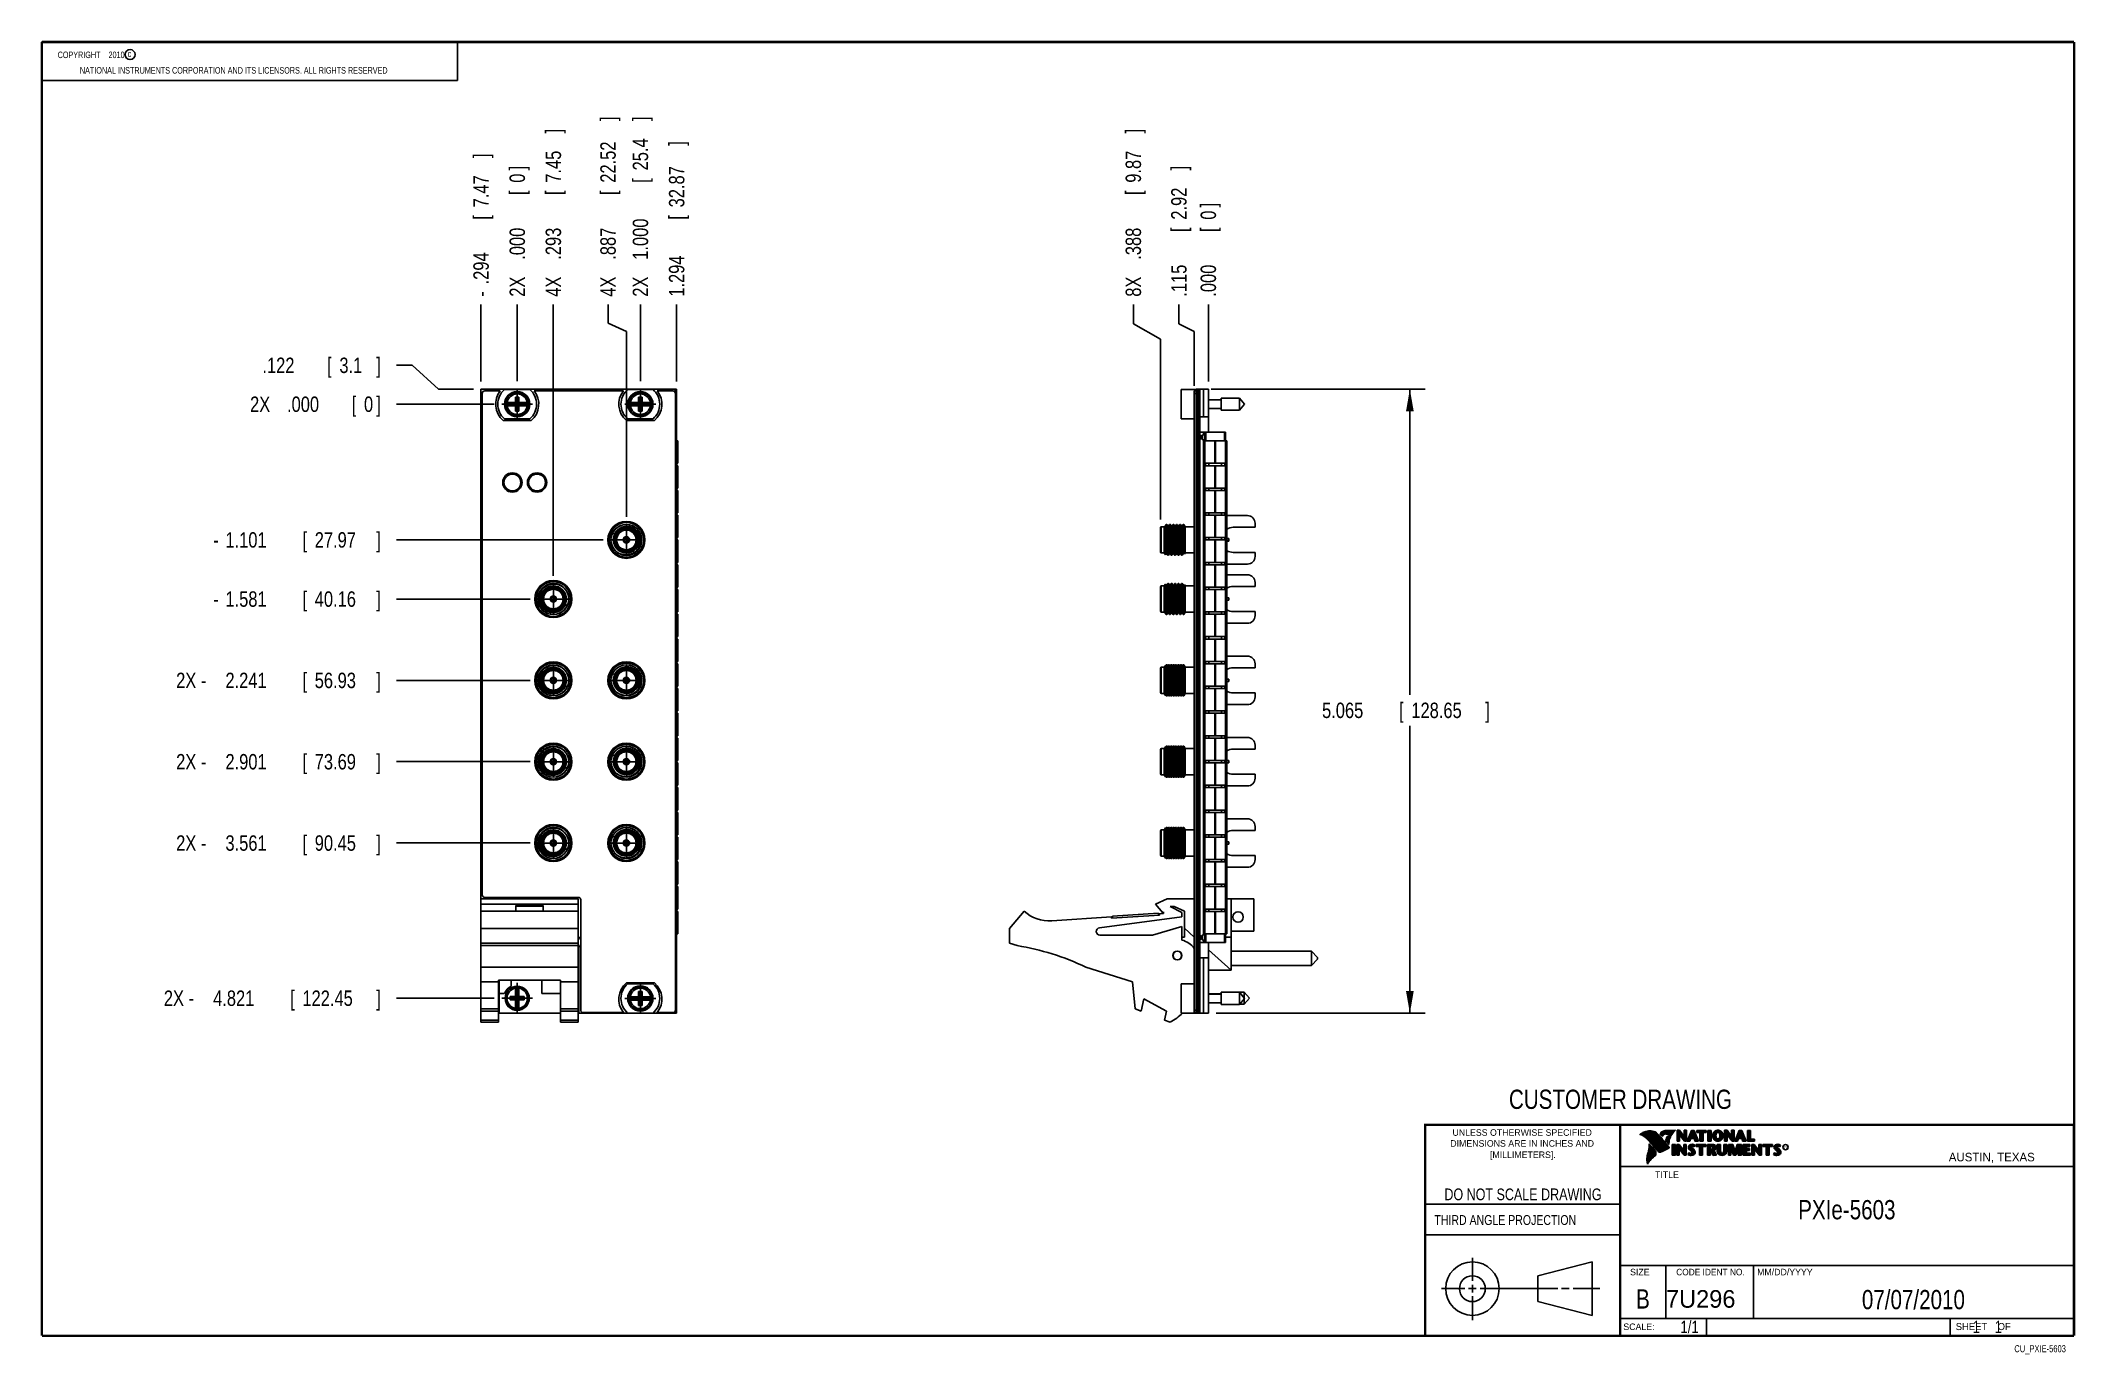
# Model space of a CAD drawing. Header units: inches. Extents: x 0.2 to 16.8, y 0.1 to 10.8.
import ezdxf
from ezdxf.enums import TextEntityAlignment as Align

# ---------------------------------------------------------------- set-up
doc = ezdxf.new("R2010")
doc.units = ezdxf.units.IN
doc.header["$LTSCALE"] = 0.935
doc.header["$MEASUREMENT"] = 0
doc.linetypes.add('CENTER', pattern=[0.6, 0.375, -0.075, 0.075, -0.075])
doc.layers.get('0').update_dxf_attribs({"linetype": 'CONTINUOUS'})
doc.layers.add('DEFAULT_1', color=7, linetype='CENTER')
doc.layers.add('DIMENSIONS', color=7, linetype='CONTINUOUS')
doc.styles.get("Standard").update_dxf_attribs({"font": 'txt', "width": 0.8})
doc.dimstyles.new('DIMSTYLE_1', dxfattribs={"dimtxt": 0.125, "dimasz": 0.18, "dimexe": 0.18, "dimexo": 0.0625, "dimgap": 0.09, "dimtad": 0, "dimtih": 1, "dimtoh": 1, "dimdec": 3, "dimzin": 4, "dimdsep": 46, "dimtxsty": 'STANDARD', "dimblk": '_FILLED', "dimblk1": '_FILLED', "dimblk2": '_FILLED', "dimcen": 0.09, "dimadec": 0, "dimazin": 0, "dimtp": 0.01, "dimtm": 0.01, "dimtfac": 1, "dimtdec": 3, "dimtofl": 0, "dimtmove": 0, "dimatfit": 3, "dimldrblk": '_FILLED', "dimfxl": 1, "dimtolj": 1, "dimtzin": 4, "dimarcsym": 0})
doc.dimstyles.new('DIMSTYLE_2', dxfattribs={"dimtxt": 0.125, "dimasz": 0.18, "dimexe": 0.18, "dimexo": 0.0625, "dimgap": 0.09, "dimtad": 0, "dimtih": 1, "dimtoh": 1, "dimdec": 3, "dimzin": 4, "dimdsep": 46, "dimtxsty": 'STANDARD', "dimblk": '_FILLED', "dimblk1": '_FILLED', "dimblk2": '_FILLED', "dimcen": 0.09, "dimadec": 0, "dimazin": 0, "dimtp": 0.01, "dimtm": 0.01, "dimtfac": 1, "dimtdec": 3, "dimtofl": 0, "dimtmove": 0, "dimatfit": 3, "dimldrblk": '_FILLED', "dimfxl": 1, "dimtolj": 1, "dimtzin": 4, "dimarcsym": 0})

msp = doc.modelspace()

# ---------------------------------------------------------------- texts
at = {"color": 2, "linetype": 'CONTINUOUS', "width": 0.8}
for s, height, p in [('c', 0.053, (0.946, 10.6363)), ('NATIONAL INSTRUMENTS CORPORATION AND ITS LICENSORS. ALL RIGHTS RESERVED', 0.053, (0.5583, 10.5016)), ('THIRD ANGLE PROJECTION', 0.08, (11.5564, 1.1584))]:
    msp.add_text(s, height=height, dxfattribs=at).set_placement(p)
at = {"color": 7, "linetype": 'CONTINUOUS', "width": 0.8}
for s, height, p in [('CUSTOMER DRAWING', 0.15625, (13.0668, 2.1001)), ('DO NOT SCALE DRAWING', 0.095, (12.2754, 1.3592)), ('B', 0.1562, (13.2497, 0.4798))]:
    msp.add_text(s, height=height, dxfattribs=at).set_placement(p, align=Align.CENTER)
at = {"color": 2, "linetype": 'CONTINUOUS'}
for s, p in [('DIMENSIONS ARE IN INCHES AND', (12.2688, 1.7933)), ('UNLESS OTHERWISE SPECIFIED', (12.2688, 1.8819)), ('[MILLIMETERS].', (12.2746, 1.7015))]:
    msp.add_text(s, height=0.053254, dxfattribs=at).set_placement(p, align=Align.CENTER)
for s, height, p in [('R', 0.0217, (14.3971, 1.7782)), ('AUSTIN, TEXAS', 0.069617, (15.7327, 1.6745)), ('TITLE', 0.05325, (13.3474, 1.5397)), ('SIZE', 0.05325, (13.1451, 0.7494)), ('MM/DD/YYYY', 0.05325, (14.1765, 0.7494)), ('SCALE:', 0.05325, (13.0904, 0.3053)), ('SHEET    OF', 0.057262, (15.7892, 0.3052))]:
    msp.add_text(s, height=height, dxfattribs=at).set_placement(p)
at = {"color": 2, "linetype": 'CONTINUOUS', "width": 0.95}
msp.add_text('CODE IDENT NO.', height=0.053254, dxfattribs=at).set_placement((13.7978, 0.7494), align=Align.CENTER)
at = {"color": 7, "linetype": 'CONTINUOUS'}
msp.add_text('7U296', height=0.14316, dxfattribs=at).set_placement((13.4363, 0.4866))
at = {"color": 7, "linetype": 'CONTINUOUS', "width": 0.8}
msp.add_text('1/1', height=0.1, dxfattribs=at).set_placement((13.7025, 0.2805), align=Align.RIGHT)
at = {"color": 2, "linetype": 'CONTINUOUS', "width": 0.8}
msp.add_text('CU_PXIE-5603', height=0.057262, dxfattribs=at).set_placement((16.6837, 0.1254), align=Align.RIGHT)
at = {"color": 2, "linetype": 'CONTINUOUS', "insert": (0.3125, 10.6805), "char_height": 0.053, "width": 0.8904, "attachment_point": 1}
msp.add_mtext('    COPYRIGHT    2010', dxfattribs=at)
at = {"color": 7, "linetype": 'CONTINUOUS'}
for s, insert, char_height, width, attachment_point in [('PXIe-5603\\P ', (14.9051, 1.3603), 0.15625, 1.125, 2), ('07/07/2010 ', (15.4455, 0.6307), 0.15625, 1.375, 2), ('    1    1', (15.8075, 0.3805), 0.1, 0.8, 1)]:
    msp.add_mtext(s, dxfattribs=dict(at, insert=insert, char_height=char_height, width=width, attachment_point=attachment_point))

# ---------------------------------------------------------------- blocks, each defined once
blk = doc.blocks.new('*D0')
at = {"layer": 'DIMENSIONS', "color": 2, "linetype": 'CONTINUOUS'}
for p, q in [((3.255, 8.135), (3.128, 8.135)), ((3.471, 7.941), (3.255, 8.135)), ((3.753, 7.941), (3.471, 7.941))]:
    blk.add_line(p, q, dxfattribs=at)
at = {"layer": 'DIMENSIONS', "color": 2, "linetype": 'CONTINUOUS', "width": 0.8}
for s, p in [('.122', (2.04, 8.072)), ('[', (2.565, 8.072)), ('3.1', (2.665, 8.072)), (']', (2.965, 8.072))]:
    blk.add_text(s, height=0.125, dxfattribs=at).set_placement(p)
blk = doc.blocks.new('_FILLED')
at = {"color": 0, "linetype": 'BYBLOCK'}
blk.add_solid([(0, 0), (-1, 0.174), (-1, -0.174)], dxfattribs=at)
blk = doc.blocks.new('*D1')
at = {"layer": 'DIMENSIONS', "color": 2, "linetype": 'CONTINUOUS'}
blk.add_line((4.808, 6.718), (3.128, 6.718), dxfattribs=at)
at = {"layer": 'DIMENSIONS', "color": 2, "linetype": 'CONTINUOUS', "width": 0.8}
for s, p in [('1.101', (1.74, 6.655)), ('[', (2.365, 6.655)), ('27.97', (2.465, 6.655)), (']', (2.965, 6.655)), ('-', (1.64, 6.655))]:
    blk.add_text(s, height=0.125, dxfattribs=at).set_placement(p)
blk = doc.blocks.new('*D2')
at = {"layer": 'DIMENSIONS', "color": 2, "linetype": 'CONTINUOUS'}
blk.add_line((4.215, 6.238), (3.128, 6.238), dxfattribs=at)
at = {"layer": 'DIMENSIONS', "color": 2, "linetype": 'CONTINUOUS', "width": 0.8}
for s, p in [('1.581', (1.74, 6.175)), ('[', (2.365, 6.175)), ('40.16', (2.465, 6.175)), (']', (2.965, 6.175)), ('-', (1.64, 6.175))]:
    blk.add_text(s, height=0.125, dxfattribs=at).set_placement(p)
blk = doc.blocks.new('*D3')
at = {"layer": 'DIMENSIONS', "color": 2, "linetype": 'CONTINUOUS'}
blk.add_line((4.215, 5.578), (3.128, 5.578), dxfattribs=at)
at = {"layer": 'DIMENSIONS', "color": 2, "linetype": 'CONTINUOUS', "width": 0.8}
for s, p in [('2X -', (1.34, 5.515)), ('2.241', (1.74, 5.515)), ('[', (2.365, 5.515)), ('56.93', (2.465, 5.515)), (']', (2.965, 5.515))]:
    blk.add_text(s, height=0.125, dxfattribs=at).set_placement(p)
blk = doc.blocks.new('*D4')
at = {"layer": 'DIMENSIONS', "color": 2, "linetype": 'CONTINUOUS'}
blk.add_line((4.215, 4.918), (3.128, 4.918), dxfattribs=at)
at = {"layer": 'DIMENSIONS', "color": 2, "linetype": 'CONTINUOUS', "width": 0.8}
for s, p in [('2X -', (1.34, 4.855)), ('2.901', (1.74, 4.855)), ('[', (2.365, 4.855)), ('73.69', (2.465, 4.855)), (']', (2.965, 4.855))]:
    blk.add_text(s, height=0.125, dxfattribs=at).set_placement(p)
blk = doc.blocks.new('*D5')
at = {"layer": 'DIMENSIONS', "color": 2, "linetype": 'CONTINUOUS'}
blk.add_line((4.215, 4.258), (3.128, 4.258), dxfattribs=at)
at = {"layer": 'DIMENSIONS', "color": 2, "linetype": 'CONTINUOUS', "width": 0.8}
for s, p in [('2X -', (1.34, 4.195)), ('3.561', (1.74, 4.195)), ('[', (2.365, 4.195)), ('90.45', (2.465, 4.195)), (']', (2.965, 4.195))]:
    blk.add_text(s, height=0.125, dxfattribs=at).set_placement(p)
blk = doc.blocks.new('*D6')
at = {"layer": 'DIMENSIONS', "color": 2, "linetype": 'CONTINUOUS'}
blk.add_line((3.921, 2.998), (3.128, 2.998), dxfattribs=at)
at = {"layer": 'DIMENSIONS', "color": 2, "linetype": 'CONTINUOUS', "width": 0.8}
for s, p in [('2X -', (1.24, 2.936)), ('4.821', (1.64, 2.936)), ('[', (2.265, 2.936)), ('122.45', (2.365, 2.936)), (']', (2.965, 2.936))]:
    blk.add_text(s, height=0.125, dxfattribs=at).set_placement(p)
blk = doc.blocks.new('*D7')
at = {"layer": 'DIMENSIONS', "color": 2, "linetype": 'CONTINUOUS'}
blk.add_line((3.921, 7.819), (3.128, 7.819), dxfattribs=at)
at = {"layer": 'DIMENSIONS', "color": 2, "linetype": 'CONTINUOUS', "width": 0.8}
for s, p in [('2X ', (1.94, 7.756)), ('.000', (2.24, 7.756)), ('[', (2.765, 7.756)), ('0', (2.865, 7.756)), (']', (2.965, 7.756))]:
    blk.add_text(s, height=0.125, dxfattribs=at).set_placement(p)
blk = doc.blocks.new('*D8')
at = {"layer": 'DIMENSIONS', "color": 2, "linetype": 'CONTINUOUS'}
for p, q in [((9.743, 7.941), (11.482, 7.941)), ((11.357, 7.941), (11.357, 5.459)), ((11.357, 2.876), (11.357, 5.209)), ((9.783, 2.876), (11.482, 2.876))]:
    blk.add_line(p, q, dxfattribs=at)
at = {"layer": 'DIMENSIONS', "color": 2, "linetype": 'CONTINUOUS', "xscale": 0.18, "yscale": 0.18, "zscale": 0.18}
for p, rotation in [((11.357, 7.941), 90), ((11.357, 2.876), 270)]:
    blk.add_blockref('_FILLED', p, dxfattribs=dict(at, rotation=rotation))
at = {"layer": 'DIMENSIONS', "color": 2, "linetype": 'CONTINUOUS', "width": 0.8}
for s, p in [('5.065', (10.644, 5.272)), ('[', (11.269, 5.272)), ('128.65', (11.369, 5.272)), (']', (11.969, 5.272))]:
    blk.add_text(s, height=0.125, dxfattribs=at).set_placement(p)
blk = doc.blocks.new('*D9')
at = {"layer": 'DIMENSIONS', "color": 2, "linetype": 'CONTINUOUS'}
for p, q in [((9.482, 8.47), (9.482, 8.628)), ((9.606, 8.409), (9.482, 8.47)), ((9.606, 7.969), (9.606, 8.409))]:
    blk.add_line(p, q, dxfattribs=at)
at = {"layer": 'DIMENSIONS', "color": 2, "linetype": 'CONTINUOUS', "width": 0.8}
for s, p in [(']', (9.544, 9.716)), ('2.92', (9.544, 9.316)), ('[', (9.544, 9.216)), ('.115', (9.544, 8.691))]:
    blk.add_text(s, height=0.125, rotation=90, dxfattribs=at).set_placement(p)
blk = doc.blocks.new('*D10')
at = {"layer": 'DIMENSIONS', "color": 2, "linetype": 'CONTINUOUS'}
for p, q in [((9.112, 8.47), (9.112, 8.628)), ((9.333, 8.347), (9.112, 8.47)), ((9.333, 6.882), (9.333, 8.347))]:
    blk.add_line(p, q, dxfattribs=at)
at = {"layer": 'DIMENSIONS', "color": 2, "linetype": 'CONTINUOUS', "width": 0.8}
for s, p in [(']', (9.174, 10.016)), ('9.87', (9.174, 9.616)), ('[', (9.174, 9.516)), ('.388', (9.174, 8.991)), ('8X ', (9.174, 8.691))]:
    blk.add_text(s, height=0.125, rotation=90, dxfattribs=at).set_placement(p)
blk = doc.blocks.new('*D11')
at = {"layer": 'DIMENSIONS', "color": 2, "linetype": 'CONTINUOUS'}
blk.add_line((9.721, 8.003), (9.721, 8.628), dxfattribs=at)
at = {"layer": 'DIMENSIONS', "color": 2, "linetype": 'CONTINUOUS', "width": 0.8}
for s, p in [(']', (9.783, 9.416)), ('[', (9.783, 9.216)), ('0', (9.783, 9.316)), ('.000', (9.783, 8.691))]:
    blk.add_text(s, height=0.125, rotation=90, dxfattribs=at).set_placement(p)
blk = doc.blocks.new('*D12')
at = {"layer": 'DIMENSIONS', "color": 2, "linetype": 'CONTINUOUS'}
blk.add_line((4.402, 6.425), (4.402, 8.628), dxfattribs=at)
at = {"layer": 'DIMENSIONS', "color": 2, "linetype": 'CONTINUOUS', "width": 0.8}
for s, p in [(']', (4.465, 10.016)), ('7.45', (4.465, 9.616)), ('[', (4.465, 9.516)), ('.293', (4.465, 8.991)), ('4X ', (4.465, 8.691))]:
    blk.add_text(s, height=0.125, rotation=90, dxfattribs=at).set_placement(p)
blk = doc.blocks.new('*D13')
at = {"layer": 'DIMENSIONS', "color": 2, "linetype": 'CONTINUOUS'}
for p, q in [((4.847, 8.476), (4.847, 8.628)), ((4.996, 8.408), (4.847, 8.476)), ((4.996, 6.905), (4.996, 8.408))]:
    blk.add_line(p, q, dxfattribs=at)
at = {"layer": 'DIMENSIONS', "color": 2, "linetype": 'CONTINUOUS', "width": 0.8}
for s, p in [(']', (4.909, 10.116)), ('22.52', (4.909, 9.616)), ('[', (4.909, 9.516)), ('.887', (4.909, 8.991)), ('4X ', (4.909, 8.691))]:
    blk.add_text(s, height=0.125, rotation=90, dxfattribs=at).set_placement(p)
blk = doc.blocks.new('*D14')
at = {"layer": 'DIMENSIONS', "color": 2, "linetype": 'CONTINUOUS'}
blk.add_line((5.109, 8.007), (5.109, 8.628), dxfattribs=at)
at = {"layer": 'DIMENSIONS', "color": 2, "linetype": 'CONTINUOUS', "width": 0.8}
for s, p in [(']', (5.172, 10.116)), ('25.4', (5.172, 9.716)), ('[', (5.172, 9.616)), ('1.000', (5.172, 8.991)), ('2X ', (5.172, 8.691))]:
    blk.add_text(s, height=0.125, rotation=90, dxfattribs=at).set_placement(p)
blk = doc.blocks.new('*D15')
at = {"layer": 'DIMENSIONS', "color": 2, "linetype": 'CONTINUOUS'}
blk.add_line((5.403, 8.003), (5.403, 8.628), dxfattribs=at)
at = {"layer": 'DIMENSIONS', "color": 2, "linetype": 'CONTINUOUS', "width": 0.8}
for s, p in [(']', (5.466, 9.916)), ('32.87', (5.466, 9.416)), ('[', (5.466, 9.316)), ('1.294', (5.466, 8.691))]:
    blk.add_text(s, height=0.125, rotation=90, dxfattribs=at).set_placement(p)
blk = doc.blocks.new('*D16')
at = {"layer": 'DIMENSIONS', "color": 2, "linetype": 'CONTINUOUS'}
blk.add_line((3.815, 8.003), (3.815, 8.628), dxfattribs=at)
at = {"layer": 'DIMENSIONS', "color": 2, "linetype": 'CONTINUOUS', "width": 0.8}
for s, p in [(']', (3.878, 9.816)), ('7.47', (3.878, 9.416)), ('[', (3.878, 9.316)), ('.294', (3.878, 8.791)), ('-', (3.878, 8.691))]:
    blk.add_text(s, height=0.125, rotation=90, dxfattribs=at).set_placement(p)
blk = doc.blocks.new('*D17')
at = {"layer": 'DIMENSIONS', "color": 1, "linetype": 'CONTINUOUS'}
blk.add_line((4.109, 8.007), (4.109, 8.628), dxfattribs=at)
at = {"layer": 'DIMENSIONS', "color": 1, "linetype": 'CONTINUOUS', "width": 0.8}
for s, p in [(']', (4.172, 9.716)), ('0', (4.172, 9.616)), ('[', (4.172, 9.516)), ('.000', (4.172, 8.991)), ('2X ', (4.172, 8.691))]:
    blk.add_text(s, height=0.125, rotation=90, dxfattribs=at).set_placement(p)

# ---------------------------------------------------------------- dimensions: what is measured, and where the dimension line sits
at = {"layer": 'DIMENSIONS', "color": 2, "linetype": 'CONTINUOUS'}
for feature_location, offset, dtype, origin, text, picture, middle in [((4.9955, 6.9054), (-0.1488, 1.7231), 0, (4.109, 7.9441), '4X <>', '*D13', (4.8467, 9.4535)), ((5.109, 8.0066), (0, 0.6219), 1, (4.109, 7.9441), '2X <>', '*D14', (5.109, 9.4535)), ((4.40249, 6.42539), (0, 2.20306), 1, (4.109, 7.94405), '4X <>', '*D12', (4.40249, 9.40345)), ((9.3326, 6.8823), (-0.2208, 1.7462), 0, (9.721, 7.941), '8X <>', '*D10', (9.1118, 9.4035)), ((3.815, 8.0035), (0, 0.625), 1, (4.109, 7.9441), '-<>', '*D16', (3.815, 9.3035)), ((3.9214, 2.998), (-0.7939, 0), 0, (3.9839, 7.819), '2X -<>', '*D6', (2.1525, 2.998)), ((4.2149, 5.5778), (-1.0874, 0), 0, (3.9839, 7.819), '2X -<>', '*D3', (2.2025, 5.5778)), ((4.2149, 4.9178), (-1.0874, 0), 0, (3.9839, 7.819), '2X -<>', '*D4', (2.2025, 4.9178)), ((4.2149, 4.2578), (-1.0874, 0), 0, (3.9839, 7.819), '2X -<>', '*D5', (2.2025, 4.2578)), ((4.8079, 6.7178), (-1.6804, 0), 0, (3.9839, 7.819), '-<>', '*D1', (2.3525, 6.7178)), ((4.2149, 6.2378), (-1.0874, 0), 0, (3.9839, 7.819), '-<>', '*D2', (2.3525, 6.2378)), ((3.9214018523, 7.8189530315), (-0.7939, 0), 0, (3.9839018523, 7.8189530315), '2X <>', '*D7', (2.5025018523, 7.8189530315))]:
    dim = msp.add_ordinate_dim(feature_location=feature_location, offset=offset, dtype=dtype, origin=origin, text=text, dimstyle='DIMSTYLE_1', dxfattribs=at)
    dim.commit()
    dim.dimension.update_dxf_attribs({"geometry": picture, "text_midpoint": middle})
for feature_location, offset, dtype, origin, picture, middle in [((5.403, 8.0035), (0, 0.625), 1, (4.109, 7.9441), '*D15', (5.403, 9.3535)), ((9.60598376, 7.969453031), (-0.124061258, 0.659), 0, (9.72098376, 7.940953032), '*D9', (9.481922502, 9.253453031)), ((9.7209837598, 8.0034530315), (0, 0.625), 1, (9.7209837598, 7.9409530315), '*D11', (9.7209837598, 9.1034530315)), ((3.7525, 7.941), (-0.625, 0.1939), 0, (3.9839, 7.819), '*D0', (2.5525, 8.1348))]:
    dim = msp.add_ordinate_dim(feature_location=feature_location, offset=offset, dtype=dtype, origin=origin, dimstyle='DIMSTYLE_1', dxfattribs=at)
    dim.commit()
    dim.dimension.update_dxf_attribs({"geometry": picture, "text_midpoint": middle})
at = {"layer": 'DIMENSIONS', "color": 1, "linetype": 'CONTINUOUS'}
dim = msp.add_ordinate_dim(feature_location=(4.1090018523, 8.0065530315), offset=(0, 0.6219), dtype=1, origin=(4.1090018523, 7.9440530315), text='2X <>', dimstyle='DIMSTYLE_1', dxfattribs=at)
dim.commit()
dim.dimension.update_dxf_attribs({"geometry": '*D17', "text_midpoint": (4.1090018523, 9.2534530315)})
at = {"layer": 'DIMENSIONS', "color": 2, "linetype": 'CONTINUOUS'}
dim = msp.add_linear_dim(base=(11.357, 2.876), p1=(9.7427, 7.941), p2=(9.7835, 2.876), angle=270, dimstyle='DIMSTYLE_2', dxfattribs=at)
dim.commit()
dim.dimension.update_dxf_attribs({"geometry": '*D8', "text_midpoint": (11.357, 5.3345), "dimtype": 160})

# ---------------------------------------------------------------- linework, layer by layer
at = {"color": 2, "linetype": 'CONTINUOUS'}
for p, q in [((0.25, 10.7586), (3.625, 10.7586)), ((0.25, 10.7586), (0.25, 10.4456)), ((3.625, 10.7586), (3.625, 10.4456)), ((0.25, 10.4456), (3.625, 10.4456)), ((13.0652, 1.9695), (16.745, 1.9695)), ((13.0652, 1.9695), (13.0652, 0.2605)), ((13.2311, 1.8934), (13.2311, 1.8949)), ((13.2347, 1.8921), (13.2347, 1.8972)), ((13.2382, 1.8907), (13.2382, 1.8994)), ((13.2418, 1.8892), (13.2418, 1.9015)), ((13.2453, 1.8876), (13.2453, 1.9035)), ((13.2489, 1.8858), (13.2489, 1.9054)), ((13.2524, 1.8839), (13.2524, 1.9069)), ((13.256, 1.8818), (13.256, 1.9084)), ((13.2596, 1.8796), (13.2596, 1.9098)), ((13.2631, 1.8772), (13.2631, 1.9111)), ((13.2667, 1.8747), (13.2667, 1.9124)), ((13.2702, 1.872), (13.2702, 1.9135)), ((13.2738, 1.869), (13.2738, 1.9146)), ((13.2773, 1.8658), (13.2773, 1.9155)), ((13.2809, 1.8624), (13.2809, 1.9164)), ((13.2844, 1.8587), (13.2844, 1.9173)), ((13.288, 1.8549), (13.288, 1.9181)), ((13.2915, 1.851), (13.2915, 1.9188)), ((13.2951, 1.8471), (13.2951, 1.9194)), ((13.2987, 1.8431), (13.2987, 1.9198)), ((13.3022, 1.8391), (13.3022, 1.92)), ((13.3058, 1.8351), (13.3058, 1.9201)), ((13.3093, 1.8311), (13.3093, 1.9201)), ((13.3129, 1.827), (13.3129, 1.9199)), ((13.3164, 1.8229), (13.3164, 1.9196)), ((13.32, 1.8188), (13.32, 1.9192)), ((13.3235, 1.8146), (13.3235, 1.9186)), ((13.3271, 1.8104), (13.3271, 1.9179)), ((13.3306, 1.8062), (13.3306, 1.9172)), ((13.3342, 1.802), (13.3342, 1.9163)), ((13.3378, 1.7978), (13.3378, 1.9151)), ((13.3413, 1.7937), (13.3413, 1.9138)), ((13.3449, 1.7897), (13.3449, 1.9122)), ((13.3484, 1.7856), (13.3484, 1.9103)), ((13.352, 1.7817), (13.352, 1.9081)), ((13.3555, 1.7778), (13.3555, 1.9055)), ((13.3591, 1.7739), (13.3591, 1.9026)), ((13.3626, 1.7701), (13.3626, 1.8991)), ((13.3662, 1.7663), (13.3662, 1.8952)), ((13.3697, 1.7625), (13.3697, 1.8915)), ((13.3733, 1.7588), (13.3733, 1.8878)), ((13.3769, 1.7556), (13.3769, 1.8841)), ((13.3804, 1.7529), (13.3804, 1.8803)), ((13.384, 1.7512), (13.384, 1.8766)), ((13.3875, 1.7509), (13.3875, 1.8728)), ((13.4022, 1.878), (13.3901, 1.8922)), ((13.3911, 1.7518), (13.3911, 1.8691)), ((13.4029, 1.881), (13.3927, 1.893)), ((13.3946, 1.8908), (13.3946, 1.8999)), ((13.3946, 1.7533), (13.3946, 1.8653)), ((13.3982, 1.8866), (13.3982, 1.9062)), ((13.3982, 1.7548), (13.3982, 1.8615)), ((13.4017, 1.8824), (13.4017, 1.9101)), ((13.4017, 1.7563), (13.4017, 1.8574)), ((13.4053, 1.8823), (13.4053, 1.9129)), ((13.4053, 1.7578), (13.4053, 1.8531)), ((13.4088, 1.8844), (13.4088, 1.915)), ((13.4088, 1.7593), (13.4088, 1.8488)), ((13.4124, 1.887), (13.4124, 1.9167)), ((13.4124, 1.7609), (13.4124, 1.8445)), ((13.4159, 1.89), (13.4159, 1.9182)), ((13.4159, 1.7625), (13.4159, 1.8402)), ((13.4195, 1.8937), (13.4195, 1.9193)), ((13.4195, 1.7641), (13.4195, 1.8359)), ((13.4231, 1.8964), (13.4231, 1.9203)), ((13.4231, 1.7657), (13.4231, 1.8316)), ((13.4266, 1.8982), (13.4266, 1.9209)), ((13.4266, 1.7674), (13.4266, 1.8273)), ((13.4302, 1.8995), (13.4302, 1.9214)), ((13.4302, 1.7691), (13.4302, 1.823)), ((13.4414, 1.8328), (13.4319, 1.8437)), ((13.4337, 1.8997), (13.4337, 1.922)), ((13.4337, 1.7708), (13.4337, 1.8187)), ((13.4433, 1.8344), (13.4349, 1.844)), ((13.4373, 1.8991), (13.4373, 1.9224)), ((13.4373, 1.8413), (13.4373, 1.8491)), ((13.4408, 1.898), (13.4408, 1.9228)), ((13.4408, 1.8372), (13.4408, 1.8572)), ((13.4444, 1.8972), (13.4444, 1.9231)), ((13.4444, 1.8331), (13.4444, 1.8665)), ((13.4479, 1.8969), (13.4479, 1.9234)), ((13.4479, 1.8288), (13.4479, 1.873)), ((13.4515, 1.8966), (13.4515, 1.9236)), ((13.4515, 1.8247), (13.4515, 1.8764)), ((13.4529, 1.9261), (13.5132, 1.9271)), ((13.453, 1.9236), (13.5067, 1.9245)), ((13.455, 1.8965), (13.455, 1.9237)), ((13.455, 1.8207), (13.455, 1.878)), ((13.4586, 1.8964), (13.4586, 1.9237)), ((13.4586, 1.8303), (13.4586, 1.879)), ((13.4622, 1.8957), (13.4622, 1.9238)), ((13.4622, 1.8535), (13.4622, 1.8795)), ((13.4657, 1.8935), (13.4657, 1.9238)), ((13.4657, 1.8636), (13.4657, 1.8798)), ((13.4693, 1.872), (13.4693, 1.9239)), ((13.4728, 1.8794), (13.4728, 1.9239)), ((13.4764, 1.8859), (13.4764, 1.924)), ((13.4799, 1.8919), (13.4799, 1.924)), ((13.4835, 1.8973), (13.4835, 1.9241)), ((13.487, 1.9023), (13.487, 1.9242)), ((13.4906, 1.9069), (13.4906, 1.9242)), ((13.4941, 1.9112), (13.4941, 1.9243)), ((13.4977, 1.9153), (13.4977, 1.9243)), ((13.5013, 1.9191), (13.5013, 1.9244)), ((13.5261, 1.9263), (13.5451, 1.9263)), ((13.5261, 1.839), (13.5261, 1.9263)), ((13.5466, 1.839), (13.5261, 1.839)), ((13.5286, 1.9237), (13.5439, 1.9237)), ((13.5286, 1.8415), (13.5286, 1.9237)), ((13.5441, 1.8415), (13.5286, 1.8415)), ((13.5332, 1.8415), (13.5332, 1.9237)), ((13.5367, 1.8415), (13.5367, 1.9237)), ((13.5402, 1.8415), (13.5402, 1.9237)), ((13.5441, 1.8976), (13.5437, 1.9237)), ((13.5439, 1.9237), (13.5854, 1.869)), ((13.5873, 1.8415), (13.5441, 1.8976)), ((13.5441, 1.8976), (13.5441, 1.8415)), ((13.5451, 1.9263), (13.5829, 1.8765)), ((13.586, 1.839), (13.5466, 1.8902)), ((13.5466, 1.8902), (13.5466, 1.839)), ((13.5471, 1.8936), (13.5471, 1.9194)), ((13.5506, 1.8891), (13.5506, 1.9149)), ((13.5541, 1.8846), (13.5541, 1.9103)), ((13.5576, 1.8801), (13.5576, 1.9057)), ((13.561, 1.8756), (13.561, 1.9011)), ((13.5645, 1.8711), (13.5645, 1.8965)), ((13.568, 1.8665), (13.568, 1.8919)), ((13.5715, 1.862), (13.5715, 1.8874)), ((13.575, 1.8575), (13.575, 1.8828)), ((13.5784, 1.853), (13.5784, 1.8782)), ((13.5819, 1.8485), (13.5819, 1.8736)), ((13.5829, 1.9263), (13.6036, 1.9263)), ((13.5829, 1.8765), (13.5829, 1.9263)), ((13.5854, 1.9237), (13.6011, 1.9237)), ((13.5854, 1.869), (13.5854, 1.9237)), ((13.5854, 1.844), (13.5854, 1.869)), ((13.6036, 1.839), (13.586, 1.839)), ((13.6011, 1.8415), (13.5873, 1.8415)), ((13.5889, 1.8415), (13.5889, 1.9237)), ((13.5923, 1.8415), (13.5923, 1.9237)), ((13.5958, 1.8415), (13.5958, 1.9237)), ((13.5993, 1.8415), (13.5993, 1.9237)), ((13.6011, 1.9237), (13.6011, 1.8415)), ((13.6036, 1.9263), (13.6036, 1.839)), ((13.6088, 1.839), (13.6444, 1.9262)), ((13.6294, 1.839), (13.6088, 1.839)), ((13.6125, 1.8415), (13.6461, 1.9237)), ((13.6277, 1.8415), (13.6125, 1.8415)), ((13.6167, 1.8415), (13.6167, 1.8516)), ((13.6201, 1.8415), (13.6201, 1.8601)), ((13.6236, 1.8415), (13.6236, 1.8686)), ((13.6271, 1.8415), (13.6271, 1.8771)), ((13.6361, 1.8623), (13.6277, 1.8415)), ((13.6378, 1.8598), (13.6294, 1.839)), ((13.6306, 1.8486), (13.6306, 1.8857)), ((13.634, 1.8573), (13.634, 1.8942)), ((13.6665, 1.8623), (13.6361, 1.8623)), ((13.6375, 1.8623), (13.6375, 1.9027)), ((13.6647, 1.8598), (13.6378, 1.8598)), ((13.6388, 1.8711), (13.65, 1.9073)), ((13.6639, 1.8711), (13.6388, 1.8711)), ((13.641, 1.8781), (13.641, 1.9112)), ((13.641, 1.8623), (13.641, 1.8711)), ((13.6423, 1.8736), (13.6519, 1.9048)), ((13.6606, 1.8736), (13.6423, 1.8736)), ((13.6444, 1.9262), (13.6664, 1.9262)), ((13.6445, 1.8893), (13.6445, 1.9197)), ((13.6445, 1.8623), (13.6445, 1.8711)), ((13.6461, 1.9237), (13.6647, 1.9237)), ((13.6479, 1.9006), (13.6479, 1.9237)), ((13.6479, 1.8623), (13.6479, 1.8711)), ((13.65, 1.9073), (13.6541, 1.9073)), ((13.6514, 1.9073), (13.6514, 1.9237)), ((13.6514, 1.8623), (13.6514, 1.8711)), ((13.6519, 1.9048), (13.6521, 1.9048)), ((13.6521, 1.9048), (13.6606, 1.8736)), ((13.6541, 1.9073), (13.6639, 1.8711)), ((13.6549, 1.9043), (13.6549, 1.9237)), ((13.6549, 1.8623), (13.6549, 1.8711)), ((13.6584, 1.8915), (13.6584, 1.9237)), ((13.6584, 1.8623), (13.6584, 1.8711)), ((13.6618, 1.8787), (13.6618, 1.9237)), ((13.6618, 1.8623), (13.6618, 1.8711)), ((13.6647, 1.9237), (13.6959, 1.8415)), ((13.6717, 1.839), (13.6647, 1.8598)), ((13.6653, 1.8623), (13.6653, 1.922)), ((13.6664, 1.9262), (13.6995, 1.839)), ((13.6735, 1.8415), (13.6665, 1.8623)), ((13.6688, 1.8555), (13.6688, 1.9128)), ((13.6995, 1.839), (13.6717, 1.839)), ((13.6723, 1.8452), (13.6723, 1.9037)), ((13.6959, 1.8415), (13.6735, 1.8415)), ((13.6757, 1.8415), (13.6757, 1.8945)), ((13.6792, 1.8415), (13.6792, 1.8854)), ((13.6827, 1.8415), (13.6827, 1.8762)), ((13.6862, 1.8415), (13.6862, 1.8671)), ((13.6866, 1.9262), (13.7634, 1.9262)), ((13.6866, 1.9099), (13.6866, 1.9262)), ((13.7118, 1.9099), (13.6866, 1.9099)), ((13.6891, 1.9237), (13.7609, 1.9237)), ((13.6891, 1.9125), (13.6891, 1.9237)), ((13.7143, 1.9125), (13.6891, 1.9125)), ((13.6896, 1.8415), (13.6896, 1.8579)), ((13.6931, 1.9125), (13.6931, 1.9237)), ((13.6931, 1.8415), (13.6931, 1.8488)), ((13.6966, 1.9125), (13.6966, 1.9237)), ((13.7001, 1.9125), (13.7001, 1.9237)), ((13.7035, 1.9125), (13.7035, 1.9237)), ((13.707, 1.9125), (13.707, 1.9237)), ((13.7105, 1.9125), (13.7105, 1.9237)), ((13.7118, 1.839), (13.7118, 1.9099)), ((13.7382, 1.839), (13.7118, 1.839)), ((13.7143, 1.9125), (13.714, 1.9237)), ((13.7143, 1.8415), (13.7143, 1.9125)), ((13.7357, 1.8415), (13.7143, 1.8415)), ((13.7174, 1.8415), (13.7174, 1.9237)), ((13.7209, 1.8415), (13.7209, 1.9237)), ((13.7244, 1.8415), (13.7244, 1.9237)), ((13.7279, 1.8415), (13.7279, 1.9237)), ((13.7313, 1.8415), (13.7313, 1.9237)), ((13.7357, 1.9125), (13.7348, 1.9237)), ((13.7609, 1.9125), (13.7357, 1.9125)), ((13.7357, 1.9125), (13.7357, 1.8415)), ((13.7634, 1.9099), (13.7382, 1.9099)), ((13.7382, 1.9099), (13.7382, 1.839)), ((13.7383, 1.9125), (13.7383, 1.9237)), ((13.7418, 1.9125), (13.7418, 1.9237)), ((13.7452, 1.9125), (13.7452, 1.9237)), ((13.7487, 1.9125), (13.7487, 1.9237)), ((13.7522, 1.9125), (13.7522, 1.9237)), ((13.7557, 1.9125), (13.7557, 1.9237)), ((13.7591, 1.9125), (13.7591, 1.9237)), ((13.7609, 1.9237), (13.7609, 1.9125)), ((13.7634, 1.9262), (13.7634, 1.9099)), ((13.7768, 1.9262), (13.8031, 1.9262)), ((13.7768, 1.839), (13.7768, 1.9262)), ((13.8031, 1.839), (13.7768, 1.839)), ((13.7794, 1.9237), (13.8006, 1.9237)), ((13.7794, 1.8415), (13.7794, 1.9237)), ((13.8006, 1.8415), (13.7794, 1.8415)), ((13.7835, 1.8415), (13.7835, 1.9237)), ((13.787, 1.8415), (13.787, 1.9237)), ((13.7904, 1.8415), (13.7904, 1.9237)), ((13.7939, 1.8415), (13.7939, 1.9237)), ((13.7974, 1.8415), (13.7974, 1.9237)), ((13.8006, 1.9237), (13.8006, 1.8415)), ((13.8031, 1.9262), (13.8031, 1.839)), ((13.8154, 1.8853), (13.8155, 1.8871)), ((13.8154, 1.8834), (13.8154, 1.8853)), ((13.8154, 1.8816), (13.8154, 1.8834)), ((13.8155, 1.8797), (13.8154, 1.8816)), ((13.8155, 1.8871), (13.8157, 1.8889)), ((13.8157, 1.8779), (13.8155, 1.8797)), ((13.8157, 1.8889), (13.8159, 1.8907)), ((13.8159, 1.876), (13.8157, 1.8779)), ((13.8159, 1.8907), (13.8161, 1.8924)), ((13.8162, 1.8742), (13.8159, 1.876)), ((13.8161, 1.8924), (13.8165, 1.8941)), ((13.8166, 1.8724), (13.8162, 1.8742)), ((13.8165, 1.8941), (13.8169, 1.8958)), ((13.817, 1.8706), (13.8166, 1.8724)), ((13.8169, 1.8958), (13.8174, 1.8975)), ((13.8174, 1.8689), (13.817, 1.8706)), ((13.8174, 1.8975), (13.8179, 1.8991)), ((13.8179, 1.8672), (13.8174, 1.8689)), ((13.8179, 1.8991), (13.8185, 1.9006)), ((13.8179, 1.8852), (13.818, 1.8869)), ((13.8179, 1.8834), (13.8179, 1.8852)), ((13.818, 1.8817), (13.8179, 1.8834)), ((13.8185, 1.8655), (13.8179, 1.8672)), ((13.818, 1.8869), (13.8182, 1.8886)), ((13.8181, 1.8799), (13.818, 1.8817)), ((13.8182, 1.8781), (13.8181, 1.8799)), ((13.8182, 1.8886), (13.8184, 1.8903)), ((13.8184, 1.8764), (13.8182, 1.8781)), ((13.8184, 1.8903), (13.8186, 1.892)), ((13.8187, 1.8746), (13.8184, 1.8764)), ((13.8185, 1.9006), (13.8191, 1.9021)), ((13.8191, 1.8639), (13.8185, 1.8655)), ((13.8186, 1.892), (13.819, 1.8936)), ((13.8191, 1.8729), (13.8187, 1.8746)), ((13.819, 1.8936), (13.8193, 1.8952)), ((13.8191, 1.9021), (13.8198, 1.9036)), ((13.8194, 1.8712), (13.8191, 1.8729)), ((13.8198, 1.8623), (13.8191, 1.8639)), ((13.8193, 1.8952), (13.8198, 1.8967)), ((13.8199, 1.8696), (13.8194, 1.8712)), ((13.8198, 1.9036), (13.8206, 1.9051)), ((13.8198, 1.8967), (13.8203, 1.8982)), ((13.8205, 1.8607), (13.8198, 1.8623)), ((13.8204, 1.8679), (13.8199, 1.8696)), ((13.8203, 1.8982), (13.8208, 1.8997)), ((13.8209, 1.8664), (13.8204, 1.8679)), ((13.8213, 1.8592), (13.8205, 1.8607)), ((13.8206, 1.9051), (13.8214, 1.9065)), ((13.8208, 1.8997), (13.8214, 1.9011)), ((13.8209, 1.8664), (13.8208, 1.8997)), ((13.8215, 1.8648), (13.8209, 1.8664)), ((13.8221, 1.8578), (13.8213, 1.8592)), ((13.8214, 1.9065), (13.8223, 1.9079)), ((13.8214, 1.9011), (13.8221, 1.9025)), ((13.8221, 1.8633), (13.8215, 1.8648)), ((13.8221, 1.9025), (13.8228, 1.9038)), ((13.8228, 1.8619), (13.8221, 1.8633)), ((13.823, 1.8563), (13.8221, 1.8578)), ((13.8223, 1.9079), (13.8232, 1.9092)), ((13.8228, 1.9038), (13.8236, 1.9052)), ((13.8235, 1.8604), (13.8228, 1.8619)), ((13.8239, 1.855), (13.823, 1.8563)), ((13.8232, 1.9092), (13.8243, 1.9106)), ((13.8243, 1.8591), (13.8235, 1.8604)), ((13.8236, 1.9052), (13.8244, 1.9065)), ((13.8249, 1.8536), (13.8239, 1.855)), ((13.8243, 1.9106), (13.8253, 1.9119)), ((13.8243, 1.8591), (13.8244, 1.9065)), ((13.8251, 1.8577), (13.8243, 1.8591)), ((13.8244, 1.9065), (13.8253, 1.9077)), ((13.826, 1.8523), (13.8249, 1.8536)), ((13.826, 1.8564), (13.8251, 1.8577)), ((13.8253, 1.9119), (13.8265, 1.9132)), ((13.8253, 1.9077), (13.8262, 1.909)), ((13.8269, 1.8552), (13.826, 1.8564)), ((13.8271, 1.8511), (13.826, 1.8523)), ((13.8262, 1.909), (13.8273, 1.9102)), ((13.8265, 1.9132), (13.8276, 1.9144)), ((13.8279, 1.854), (13.8269, 1.8552)), ((13.8282, 1.8499), (13.8271, 1.8511)), ((13.8273, 1.9102), (13.8283, 1.9114)), ((13.8276, 1.9144), (13.8288, 1.9156)), ((13.8279, 1.854), (13.8283, 1.9114)), ((13.8289, 1.8528), (13.8279, 1.854)), ((13.8294, 1.8487), (13.8282, 1.8499)), ((13.8283, 1.9114), (13.8294, 1.9126)), ((13.8288, 1.9156), (13.8301, 1.9167)), ((13.83, 1.8517), (13.8289, 1.8528)), ((13.8294, 1.9126), (13.8306, 1.9137)), ((13.8306, 1.8476), (13.8294, 1.8487)), ((13.8311, 1.8506), (13.83, 1.8517)), ((13.8301, 1.9167), (13.8314, 1.9178)), ((13.8306, 1.9137), (13.8318, 1.9148)), ((13.8319, 1.8466), (13.8306, 1.8476)), ((13.8311, 1.8506), (13.8318, 1.9148)), ((13.8323, 1.8496), (13.8311, 1.8506)), ((13.8314, 1.9178), (13.8327, 1.9188)), ((13.8318, 1.9148), (13.833, 1.9158)), ((13.8332, 1.8456), (13.8319, 1.8466)), ((13.8335, 1.8486), (13.8323, 1.8496)), ((13.8327, 1.9188), (13.834, 1.9198)), ((13.833, 1.9158), (13.8342, 1.9168)), ((13.8346, 1.8447), (13.8332, 1.8456)), ((13.8347, 1.8477), (13.8335, 1.8486)), ((13.834, 1.9198), (13.8354, 1.9207)), ((13.8342, 1.9168), (13.8355, 1.9177)), ((13.836, 1.8438), (13.8346, 1.8447)), ((13.8347, 1.8477), (13.8355, 1.9177)), ((13.836, 1.8468), (13.8347, 1.8477)), ((13.8354, 1.9207), (13.8368, 1.9215)), ((13.8355, 1.9177), (13.8368, 1.9185)), ((13.8373, 1.846), (13.836, 1.8468)), ((13.8374, 1.843), (13.836, 1.8438)), ((13.8368, 1.9215), (13.8382, 1.9223)), ((13.8368, 1.9185), (13.8381, 1.9193)), ((13.8386, 1.8452), (13.8373, 1.846)), ((13.839, 1.8423), (13.8374, 1.843)), ((13.8381, 1.9193), (13.8394, 1.92)), ((13.8386, 1.8452), (13.8381, 1.9193)), ((13.8382, 1.9223), (13.8397, 1.923)), ((13.84, 1.8445), (13.8386, 1.8452)), ((13.8405, 1.8416), (13.839, 1.8423)), ((13.8394, 1.92), (13.8408, 1.9207)), ((13.8397, 1.923), (13.8412, 1.9237)), ((13.8397, 1.8857), (13.8398, 1.8868)), ((13.8397, 1.8845), (13.8397, 1.8857)), ((13.8397, 1.8833), (13.8397, 1.8845)), ((13.8397, 1.8821), (13.8397, 1.8833)), ((13.8397, 1.8809), (13.8397, 1.8821)), ((13.8398, 1.8796), (13.8397, 1.8809)), ((13.8398, 1.8868), (13.8399, 1.888)), ((13.8399, 1.8784), (13.8398, 1.8796)), ((13.8399, 1.888), (13.84, 1.8891)), ((13.84, 1.8773), (13.8399, 1.8784)), ((13.84, 1.8891), (13.8401, 1.8902)), ((13.8401, 1.8761), (13.84, 1.8773)), ((13.8415, 1.8439), (13.84, 1.8445)), ((13.8401, 1.8902), (13.8402, 1.8913)), ((13.8402, 1.8749), (13.8401, 1.8761)), ((13.8402, 1.8913), (13.8403, 1.8924)), ((13.8404, 1.8738), (13.8402, 1.8749)), ((13.8403, 1.8924), (13.8405, 1.8934)), ((13.8405, 1.8727), (13.8404, 1.8738)), ((13.8405, 1.8934), (13.8407, 1.8944)), ((13.8407, 1.8716), (13.8405, 1.8727)), ((13.8421, 1.8409), (13.8405, 1.8416)), ((13.8407, 1.8944), (13.8409, 1.8954)), ((13.841, 1.8706), (13.8407, 1.8716)), ((13.8408, 1.9207), (13.8422, 1.9213)), ((13.8409, 1.8954), (13.8411, 1.8963)), ((13.8412, 1.8696), (13.841, 1.8706)), ((13.8411, 1.8963), (13.8414, 1.8972)), ((13.8412, 1.9237), (13.8427, 1.9243)), ((13.8414, 1.8686), (13.8412, 1.8696)), ((13.8414, 1.8972), (13.8416, 1.8981)), ((13.8417, 1.8677), (13.8414, 1.8686)), ((13.8415, 1.8439), (13.8417, 1.8678)), ((13.843, 1.8433), (13.8415, 1.8439)), ((13.8416, 1.8981), (13.8419, 1.899)), ((13.842, 1.8667), (13.8417, 1.8677)), ((13.8419, 1.899), (13.8422, 1.8999)), ((13.842, 1.8991), (13.8422, 1.9213)), ((13.8423, 1.8658), (13.842, 1.8667)), ((13.8438, 1.8404), (13.8421, 1.8409)), ((13.8422, 1.9213), (13.8436, 1.9219)), ((13.8422, 1.8999), (13.8426, 1.9007)), ((13.8422, 1.8844), (13.8423, 1.8856)), ((13.8422, 1.8833), (13.8422, 1.8844)), ((13.8422, 1.8821), (13.8422, 1.8833)), ((13.8423, 1.8809), (13.8422, 1.8821)), ((13.8423, 1.8867), (13.8424, 1.8878)), ((13.8423, 1.8856), (13.8423, 1.8867)), ((13.8423, 1.8798), (13.8423, 1.8809)), ((13.8424, 1.8786), (13.8423, 1.8798)), ((13.8427, 1.865), (13.8423, 1.8658)), ((13.8424, 1.8878), (13.8425, 1.8889)), ((13.8425, 1.8775), (13.8424, 1.8786)), ((13.8425, 1.8889), (13.8426, 1.89)), ((13.8426, 1.8764), (13.8425, 1.8775)), ((13.8426, 1.9007), (13.843, 1.9016)), ((13.8426, 1.89), (13.8427, 1.891)), ((13.8427, 1.8753), (13.8426, 1.8764)), ((13.8427, 1.9243), (13.8443, 1.9248)), ((13.8427, 1.891), (13.8428, 1.892)), ((13.8429, 1.8742), (13.8427, 1.8753)), ((13.8431, 1.8641), (13.8427, 1.865)), ((13.8428, 1.892), (13.843, 1.893)), ((13.843, 1.8731), (13.8429, 1.8742)), ((13.843, 1.9016), (13.8434, 1.9024)), ((13.843, 1.893), (13.8432, 1.8939)), ((13.8432, 1.8721), (13.843, 1.8731)), ((13.8445, 1.8428), (13.843, 1.8433)), ((13.8434, 1.8633), (13.8431, 1.8641)), ((13.8432, 1.8939), (13.8434, 1.8948)), ((13.8434, 1.8712), (13.8432, 1.8721)), ((13.8434, 1.9024), (13.8438, 1.9032)), ((13.8434, 1.8948), (13.8436, 1.8957)), ((13.8436, 1.8702), (13.8434, 1.8712)), ((13.8439, 1.8625), (13.8434, 1.8633)), ((13.8436, 1.9219), (13.8451, 1.9224)), ((13.8436, 1.8957), (13.8438, 1.8965)), ((13.8439, 1.8693), (13.8436, 1.8702)), ((13.8438, 1.9032), (13.8443, 1.904)), ((13.8438, 1.8965), (13.844, 1.8974)), ((13.8455, 1.8399), (13.8438, 1.8404)), ((13.8441, 1.8684), (13.8439, 1.8693)), ((13.8443, 1.8617), (13.8439, 1.8625)), ((13.844, 1.8974), (13.8443, 1.8982)), ((13.8444, 1.8676), (13.8441, 1.8684)), ((13.8443, 1.9248), (13.8459, 1.9253)), ((13.8443, 1.904), (13.8447, 1.9047)), ((13.8443, 1.8982), (13.8446, 1.899)), ((13.8448, 1.8609), (13.8443, 1.8617)), ((13.8447, 1.8667), (13.8444, 1.8676)), ((13.8462, 1.8423), (13.8445, 1.8428)), ((13.8446, 1.899), (13.8449, 1.8997)), ((13.8447, 1.9047), (13.8453, 1.9055)), ((13.845, 1.8659), (13.8447, 1.8667)), ((13.8453, 1.8602), (13.8448, 1.8609)), ((13.8449, 1.8997), (13.8453, 1.9005)), ((13.8454, 1.8651), (13.845, 1.8659)), ((13.8451, 1.9224), (13.8466, 1.9229)), ((13.8453, 1.9055), (13.8451, 1.9224)), ((13.8453, 1.9055), (13.8458, 1.9062)), ((13.8453, 1.9005), (13.8456, 1.9012)), ((13.8458, 1.8595), (13.8453, 1.8602)), ((13.8457, 1.8644), (13.8454, 1.8651)), ((13.8473, 1.8395), (13.8455, 1.8399)), ((13.8456, 1.9012), (13.846, 1.902)), ((13.8461, 1.8637), (13.8457, 1.8644)), ((13.8458, 1.9062), (13.8464, 1.9068)), ((13.8464, 1.8588), (13.8458, 1.8595)), ((13.846, 1.8424), (13.8458, 1.8595)), ((13.8459, 1.9253), (13.8476, 1.9257)), ((13.846, 1.902), (13.8464, 1.9027)), ((13.8465, 1.863), (13.8461, 1.8637)), ((13.8478, 1.8419), (13.8462, 1.8423)), ((13.8464, 1.9068), (13.847, 1.9074)), ((13.8464, 1.9027), (13.8468, 1.9033)), ((13.847, 1.8581), (13.8464, 1.8588)), ((13.8469, 1.8623), (13.8465, 1.863)), ((13.8466, 1.9229), (13.8481, 1.9233)), ((13.8468, 1.9033), (13.8473, 1.9039)), ((13.8473, 1.8617), (13.8469, 1.8623)), ((13.847, 1.9074), (13.8477, 1.908)), ((13.8477, 1.8575), (13.847, 1.8581)), ((13.8473, 1.9039), (13.8478, 1.9045)), ((13.8478, 1.8611), (13.8473, 1.8617)), ((13.8491, 1.8391), (13.8473, 1.8395)), ((13.8476, 1.9257), (13.8492, 1.9261)), ((13.8477, 1.908), (13.8483, 1.9086)), ((13.8483, 1.857), (13.8477, 1.8575)), ((13.8478, 1.9045), (13.8482, 1.9051)), ((13.8483, 1.8605), (13.8478, 1.8611)), ((13.8495, 1.8416), (13.8478, 1.8419)), ((13.8481, 1.9233), (13.8497, 1.9236)), ((13.8482, 1.9051), (13.8488, 1.9056)), ((13.8483, 1.9086), (13.849, 1.9091)), ((13.8488, 1.8599), (13.8483, 1.8605)), ((13.849, 1.8564), (13.8483, 1.857)), ((13.8488, 1.9056), (13.8493, 1.9061)), ((13.8494, 1.8594), (13.8488, 1.8599)), ((13.849, 1.9091), (13.8497, 1.9095)), ((13.8498, 1.8559), (13.849, 1.8564)), ((13.8509, 1.8388), (13.8491, 1.8391)), ((13.8492, 1.9261), (13.8509, 1.9264)), ((13.8493, 1.9061), (13.8498, 1.9065)), ((13.8499, 1.8589), (13.8494, 1.8594)), ((13.8495, 1.9094), (13.8495, 1.9236)), ((13.8495, 1.8416), (13.8495, 1.8561)), ((13.8513, 1.8413), (13.8495, 1.8416)), ((13.8497, 1.9236), (13.8513, 1.9239)), ((13.8497, 1.9095), (13.8505, 1.9099)), ((13.8498, 1.9065), (13.8504, 1.9069)), ((13.8505, 1.8555), (13.8498, 1.8559)), ((13.8505, 1.8585), (13.8499, 1.8589)), ((13.8504, 1.9069), (13.851, 1.9073)), ((13.8505, 1.9099), (13.8512, 1.9103)), ((13.8511, 1.8581), (13.8505, 1.8585)), ((13.8513, 1.8551), (13.8505, 1.8555)), ((13.8509, 1.9264), (13.8527, 1.9266)), ((13.8528, 1.8386), (13.8509, 1.8388)), ((13.851, 1.9073), (13.8516, 1.9077)), ((13.8518, 1.8577), (13.8511, 1.8581)), ((13.8512, 1.9103), (13.852, 1.9106)), ((13.8513, 1.9239), (13.853, 1.9241)), ((13.8521, 1.8547), (13.8513, 1.8551)), ((13.853, 1.8411), (13.8513, 1.8413)), ((13.8516, 1.9077), (13.8523, 1.908)), ((13.8524, 1.8574), (13.8518, 1.8577)), ((13.852, 1.9106), (13.8528, 1.9109)), ((13.853, 1.8544), (13.8521, 1.8547)), ((13.8523, 1.908), (13.8529, 1.9083)), ((13.8531, 1.8571), (13.8524, 1.8574)), ((13.8527, 1.9266), (13.8544, 1.9268)), ((13.8528, 1.9109), (13.8536, 1.9111)), ((13.8547, 1.8384), (13.8528, 1.8386)), ((13.8529, 1.9083), (13.8536, 1.9085)), ((13.853, 1.9241), (13.8546, 1.9243)), ((13.853, 1.9109), (13.853, 1.9241)), ((13.8538, 1.8542), (13.853, 1.8544)), ((13.853, 1.8411), (13.853, 1.8544)), ((13.8548, 1.841), (13.853, 1.8411)), ((13.8538, 1.8568), (13.8531, 1.8571)), ((13.8536, 1.9111), (13.8545, 1.9113)), ((13.8536, 1.9085), (13.8543, 1.9087)), ((13.8545, 1.8566), (13.8538, 1.8568)), ((13.8547, 1.854), (13.8538, 1.8542)), ((13.8543, 1.9087), (13.855, 1.9089)), ((13.8544, 1.9268), (13.8561, 1.9269)), ((13.8545, 1.9113), (13.8553, 1.9115)), ((13.8552, 1.8564), (13.8545, 1.8566)), ((13.8546, 1.9243), (13.8563, 1.9244)), ((13.8556, 1.8538), (13.8547, 1.854)), ((13.8565, 1.8384), (13.8547, 1.8384)), ((13.8566, 1.8409), (13.8548, 1.841)), ((13.855, 1.9089), (13.8557, 1.909)), ((13.8559, 1.8563), (13.8552, 1.8564)), ((13.8553, 1.9115), (13.8562, 1.9116)), ((13.8565, 1.8537), (13.8556, 1.8538)), ((13.8557, 1.909), (13.8565, 1.9091)), ((13.8567, 1.8562), (13.8559, 1.8563)), ((13.8561, 1.9269), (13.8579, 1.927)), ((13.8562, 1.9116), (13.8571, 1.9117)), ((13.8563, 1.9244), (13.8579, 1.9245)), ((13.8565, 1.9116), (13.8565, 1.9244)), ((13.8565, 1.9091), (13.8572, 1.9092)), ((13.8574, 1.8537), (13.8565, 1.8537)), ((13.8565, 1.8409), (13.8565, 1.8537)), ((13.8584, 1.8383), (13.8565, 1.8384)), ((13.8584, 1.8408), (13.8566, 1.8409)), ((13.8574, 1.8562), (13.8567, 1.8562)), ((13.8571, 1.9117), (13.858, 1.9117)), ((13.8572, 1.9092), (13.858, 1.9092)), ((13.8582, 1.8562), (13.8574, 1.8562)), ((13.8583, 1.8537), (13.8574, 1.8537)), ((13.8579, 1.927), (13.8596, 1.927)), ((13.8579, 1.9245), (13.8596, 1.9244)), ((13.858, 1.9117), (13.8589, 1.9117)), ((13.858, 1.9092), (13.8587, 1.9091)), ((13.8589, 1.8563), (13.8582, 1.8562)), ((13.8592, 1.8537), (13.8583, 1.8537)), ((13.8601, 1.8409), (13.8584, 1.8408)), ((13.8602, 1.8384), (13.8584, 1.8383)), ((13.8587, 1.9091), (13.8595, 1.9091)), ((13.8589, 1.9117), (13.8598, 1.9116)), ((13.8597, 1.8564), (13.8589, 1.8563)), ((13.8601, 1.8539), (13.8592, 1.8537)), ((13.8595, 1.9091), (13.8602, 1.909)), ((13.8596, 1.927), (13.8614, 1.9269)), ((13.8596, 1.9244), (13.8612, 1.9243)), ((13.8605, 1.8565), (13.8597, 1.8564)), ((13.8598, 1.9116), (13.8607, 1.9114)), ((13.8599, 1.8409), (13.8601, 1.8539)), ((13.861, 1.854), (13.8601, 1.8539)), ((13.8618, 1.841), (13.8601, 1.8409)), ((13.8602, 1.909), (13.861, 1.9088)), ((13.862, 1.8384), (13.8602, 1.8384)), ((13.8612, 1.8567), (13.8605, 1.8565)), ((13.8607, 1.9114), (13.8616, 1.9113)), ((13.861, 1.9114), (13.8612, 1.9243)), ((13.861, 1.9088), (13.8617, 1.9086)), ((13.8619, 1.8542), (13.861, 1.854)), ((13.8612, 1.9243), (13.8628, 1.9242)), ((13.862, 1.8569), (13.8612, 1.8567)), ((13.8614, 1.9269), (13.8631, 1.9267)), ((13.8616, 1.9113), (13.8624, 1.911)), ((13.8617, 1.9086), (13.8624, 1.9084)), ((13.8635, 1.8411), (13.8618, 1.841)), ((13.8627, 1.8545), (13.8619, 1.8542)), ((13.8627, 1.8571), (13.862, 1.8569)), ((13.8638, 1.8386), (13.862, 1.8384)), ((13.8624, 1.911), (13.8632, 1.9108)), ((13.8624, 1.9084), (13.8631, 1.9081)), ((13.8634, 1.8574), (13.8627, 1.8571)), ((13.8636, 1.8547), (13.8627, 1.8545)), ((13.8628, 1.9242), (13.8644, 1.924)), ((13.8631, 1.9267), (13.8648, 1.9265)), ((13.8631, 1.9081), (13.8638, 1.9079)), ((13.8632, 1.9108), (13.864, 1.9105)), ((13.8641, 1.8577), (13.8634, 1.8574)), ((13.8634, 1.8411), (13.8636, 1.8547)), ((13.8652, 1.8413), (13.8635, 1.8411)), ((13.8644, 1.8551), (13.8636, 1.8547)), ((13.8638, 1.9079), (13.8645, 1.9076)), ((13.8656, 1.8388), (13.8638, 1.8386)), ((13.864, 1.9105), (13.8648, 1.9102)), ((13.8647, 1.858), (13.8641, 1.8577)), ((13.8643, 1.9104), (13.8644, 1.924)), ((13.8644, 1.924), (13.8661, 1.9237)), ((13.8652, 1.8554), (13.8644, 1.8551)), ((13.8645, 1.9076), (13.8651, 1.9072)), ((13.8653, 1.8584), (13.8647, 1.858)), ((13.8648, 1.9265), (13.8665, 1.9262)), ((13.8648, 1.9102), (13.8656, 1.9098)), ((13.8651, 1.9072), (13.8657, 1.9069)), ((13.8659, 1.8558), (13.8652, 1.8554)), ((13.8668, 1.8416), (13.8652, 1.8413)), ((13.8659, 1.8588), (13.8653, 1.8584)), ((13.8656, 1.9098), (13.8663, 1.9094)), ((13.8673, 1.8391), (13.8656, 1.8388)), ((13.8657, 1.9069), (13.8662, 1.9065)), ((13.8665, 1.8592), (13.8659, 1.8588)), ((13.8667, 1.8562), (13.8659, 1.8558)), ((13.8661, 1.9237), (13.8676, 1.9233)), ((13.8662, 1.9065), (13.8668, 1.9061)), ((13.8663, 1.9094), (13.867, 1.909)), ((13.8665, 1.9262), (13.8682, 1.9258)), ((13.867, 1.8596), (13.8665, 1.8592)), ((13.8674, 1.8567), (13.8667, 1.8562)), ((13.8668, 1.9061), (13.8673, 1.9056)), ((13.8685, 1.842), (13.8668, 1.8416)), ((13.8669, 1.8416), (13.867, 1.8565)), ((13.867, 1.909), (13.8677, 1.9085)), ((13.8675, 1.8601), (13.867, 1.8596)), ((13.8673, 1.9056), (13.8677, 1.9052)), ((13.869, 1.8395), (13.8673, 1.8391)), ((13.8681, 1.8572), (13.8674, 1.8567)), ((13.8675, 1.9087), (13.8676, 1.9233)), ((13.868, 1.8606), (13.8675, 1.8601)), ((13.8676, 1.9233), (13.8692, 1.9229)), ((13.8677, 1.9085), (13.8683, 1.908)), ((13.8677, 1.9052), (13.8682, 1.9047)), ((13.8684, 1.8612), (13.868, 1.8606)), ((13.8687, 1.8577), (13.8681, 1.8572)), ((13.8682, 1.9258), (13.8699, 1.9254)), ((13.8682, 1.9047), (13.8686, 1.9042)), ((13.8683, 1.908), (13.869, 1.9075)), ((13.8688, 1.8618), (13.8684, 1.8612)), ((13.8701, 1.8424), (13.8685, 1.842)), ((13.8686, 1.9042), (13.869, 1.9037)), ((13.8693, 1.8583), (13.8687, 1.8577)), ((13.8693, 1.8624), (13.8688, 1.8618)), ((13.869, 1.9075), (13.8695, 1.907)), ((13.869, 1.9037), (13.8694, 1.9031)), ((13.8707, 1.8399), (13.869, 1.8395)), ((13.8692, 1.9229), (13.8708, 1.9225)), ((13.8696, 1.8631), (13.8693, 1.8624)), ((13.8699, 1.859), (13.8693, 1.8583)), ((13.8694, 1.9031), (13.8698, 1.9025)), ((13.8695, 1.907), (13.8701, 1.9064)), ((13.87, 1.8638), (13.8696, 1.8631)), ((13.8698, 1.9025), (13.8701, 1.9019)), ((13.8699, 1.9254), (13.8715, 1.9249)), ((13.8704, 1.8596), (13.8699, 1.859)), ((13.8704, 1.8645), (13.87, 1.8638)), ((13.8701, 1.9064), (13.8706, 1.9058)), ((13.8701, 1.9019), (13.8704, 1.9012)), ((13.8716, 1.8428), (13.8701, 1.8424)), ((13.8704, 1.9012), (13.8708, 1.9005)), ((13.8707, 1.8653), (13.8704, 1.8645)), ((13.8709, 1.8603), (13.8704, 1.8596)), ((13.8706, 1.9058), (13.8711, 1.9052)), ((13.871, 1.8661), (13.8707, 1.8653)), ((13.8724, 1.8404), (13.8707, 1.8399)), ((13.8708, 1.9225), (13.8723, 1.922)), ((13.871, 1.9053), (13.8708, 1.9225)), ((13.8708, 1.9005), (13.8711, 1.8998)), ((13.8714, 1.8611), (13.8709, 1.8603)), ((13.8713, 1.8669), (13.871, 1.8661)), ((13.8711, 1.9052), (13.8715, 1.9045)), ((13.8711, 1.8998), (13.8714, 1.899)), ((13.8716, 1.8677), (13.8713, 1.8669)), ((13.8714, 1.899), (13.8717, 1.8981)), ((13.8719, 1.8618), (13.8714, 1.8611)), ((13.8716, 1.8428), (13.8714, 1.8611)), ((13.8715, 1.9249), (13.8732, 1.9243)), ((13.8715, 1.9045), (13.872, 1.9038)), ((13.8719, 1.8686), (13.8716, 1.8677)), ((13.8732, 1.8434), (13.8716, 1.8428)), ((13.8717, 1.8981), (13.8719, 1.8972)), ((13.8719, 1.8972), (13.8722, 1.8963)), ((13.8722, 1.8695), (13.8719, 1.8686)), ((13.8723, 1.8626), (13.8719, 1.8618)), ((13.872, 1.9038), (13.8724, 1.9031)), ((13.8722, 1.8963), (13.8724, 1.8954)), ((13.8724, 1.8704), (13.8722, 1.8695)), ((13.8723, 1.922), (13.8738, 1.9214)), ((13.8727, 1.8634), (13.8723, 1.8626)), ((13.8724, 1.9031), (13.8727, 1.9023)), ((13.8724, 1.8954), (13.8727, 1.8944)), ((13.8727, 1.8713), (13.8724, 1.8704)), ((13.8741, 1.841), (13.8724, 1.8404)), ((13.8727, 1.9023), (13.8731, 1.9015)), ((13.8727, 1.8944), (13.8729, 1.8933)), ((13.8729, 1.8723), (13.8727, 1.8713)), ((13.873, 1.8643), (13.8727, 1.8634)), ((13.8729, 1.8933), (13.8731, 1.8923)), ((13.8731, 1.8733), (13.8729, 1.8723)), ((13.8734, 1.8651), (13.873, 1.8643)), ((13.8731, 1.9015), (13.8734, 1.9007)), ((13.8731, 1.8923), (13.8732, 1.8912)), ((13.8732, 1.8743), (13.8731, 1.8733)), ((13.8732, 1.9243), (13.8748, 1.9237)), ((13.8732, 1.8912), (13.8734, 1.8901)), ((13.8734, 1.8753), (13.8732, 1.8743)), ((13.8747, 1.844), (13.8732, 1.8434)), ((13.8734, 1.9007), (13.8737, 1.8998)), ((13.8734, 1.8901), (13.8735, 1.889)), ((13.8735, 1.8764), (13.8734, 1.8753)), ((13.8737, 1.866), (13.8734, 1.8651)), ((13.8735, 1.889), (13.8736, 1.8878)), ((13.8736, 1.8775), (13.8735, 1.8764)), ((13.8736, 1.8878), (13.8737, 1.8867)), ((13.8737, 1.8786), (13.8736, 1.8775)), ((13.8737, 1.8998), (13.8741, 1.8989)), ((13.8737, 1.8867), (13.8737, 1.8855)), ((13.8737, 1.8855), (13.8738, 1.8844)), ((13.8738, 1.8798), (13.8737, 1.8786)), ((13.874, 1.8669), (13.8737, 1.866)), ((13.8738, 1.9214), (13.8753, 1.9207)), ((13.8741, 1.8988), (13.8738, 1.9214)), ((13.8738, 1.8844), (13.8738, 1.8832)), ((13.8738, 1.8832), (13.8738, 1.8821)), ((13.8738, 1.8821), (13.8738, 1.8809)), ((13.8738, 1.8809), (13.8738, 1.8798)), ((13.8743, 1.8678), (13.874, 1.8669)), ((13.8741, 1.8989), (13.8744, 1.898)), ((13.8757, 1.8417), (13.8741, 1.841)), ((13.8746, 1.8688), (13.8743, 1.8678)), ((13.8744, 1.898), (13.8746, 1.897)), ((13.8747, 1.844), (13.8744, 1.8681)), ((13.8746, 1.897), (13.8749, 1.896)), ((13.8749, 1.8697), (13.8746, 1.8688)), ((13.8762, 1.8447), (13.8747, 1.844)), ((13.8748, 1.9237), (13.8763, 1.923)), ((13.8749, 1.896), (13.8751, 1.8949)), ((13.8751, 1.8707), (13.8749, 1.8697)), ((13.8751, 1.8949), (13.8754, 1.8938)), ((13.8754, 1.8718), (13.8751, 1.8707)), ((13.8753, 1.9207), (13.8767, 1.92)), ((13.8754, 1.8938), (13.8756, 1.8927)), ((13.8756, 1.8728), (13.8754, 1.8718)), ((13.8756, 1.8927), (13.8757, 1.8916)), ((13.8757, 1.8739), (13.8756, 1.8728)), ((13.8757, 1.8916), (13.8759, 1.8904)), ((13.8759, 1.875), (13.8757, 1.8739)), ((13.8773, 1.8424), (13.8757, 1.8417)), ((13.8759, 1.8904), (13.876, 1.8892)), ((13.876, 1.8762), (13.8759, 1.875)), ((13.876, 1.8892), (13.8761, 1.888)), ((13.8761, 1.8773), (13.876, 1.8762)), ((13.8761, 1.888), (13.8762, 1.8869)), ((13.8762, 1.8785), (13.8761, 1.8773)), ((13.8762, 1.8869), (13.8763, 1.8857)), ((13.8763, 1.8797), (13.8762, 1.8785)), ((13.8776, 1.8454), (13.8762, 1.8447)), ((13.8763, 1.923), (13.8778, 1.9223)), ((13.8763, 1.8857), (13.8763, 1.8844)), ((13.8763, 1.8844), (13.8763, 1.8832)), ((13.8763, 1.8832), (13.8763, 1.882)), ((13.8763, 1.882), (13.8763, 1.8808)), ((13.8763, 1.8808), (13.8763, 1.8797)), ((13.8767, 1.92), (13.8781, 1.9193)), ((13.8788, 1.8432), (13.8773, 1.8424)), ((13.8776, 1.8454), (13.8781, 1.9193)), ((13.879, 1.8462), (13.8776, 1.8454)), ((13.8778, 1.9223), (13.8793, 1.9215)), ((13.8781, 1.9193), (13.8795, 1.9185)), ((13.8803, 1.844), (13.8788, 1.8432)), ((13.8804, 1.847), (13.879, 1.8462)), ((13.8793, 1.9215), (13.8808, 1.9207)), ((13.8795, 1.9185), (13.8808, 1.9176)), ((13.8818, 1.8449), (13.8803, 1.844)), ((13.8817, 1.8479), (13.8804, 1.847)), ((13.8808, 1.9207), (13.8822, 1.9197)), ((13.8808, 1.9176), (13.8821, 1.9167)), ((13.8817, 1.8479), (13.8821, 1.9167)), ((13.883, 1.8489), (13.8817, 1.8479)), ((13.8832, 1.8459), (13.8818, 1.8449)), ((13.8821, 1.9167), (13.8833, 1.9158)), ((13.8822, 1.9197), (13.8836, 1.9188)), ((13.8842, 1.8499), (13.883, 1.8489)), ((13.8846, 1.8469), (13.8832, 1.8459)), ((13.8833, 1.9158), (13.8845, 1.9148)), ((13.8836, 1.9188), (13.8849, 1.9178)), ((13.8853, 1.8509), (13.8842, 1.8499)), ((13.8845, 1.9148), (13.8857, 1.9137)), ((13.8853, 1.8509), (13.8845, 1.9148)), ((13.8858, 1.848), (13.8846, 1.8469)), ((13.8849, 1.9178), (13.8862, 1.9167)), ((13.8864, 1.852), (13.8853, 1.8509)), ((13.8857, 1.9137), (13.8868, 1.9126)), ((13.8871, 1.8491), (13.8858, 1.848)), ((13.8862, 1.9167), (13.8874, 1.9156)), ((13.8875, 1.8532), (13.8864, 1.852)), ((13.8868, 1.9126), (13.8879, 1.9115)), ((13.8882, 1.8503), (13.8871, 1.8491)), ((13.8874, 1.9156), (13.8886, 1.9144)), ((13.8884, 1.8543), (13.8875, 1.8532)), ((13.8879, 1.9115), (13.8889, 1.9103)), ((13.8894, 1.8515), (13.8882, 1.8503)), ((13.8884, 1.8543), (13.8889, 1.9103)), ((13.8894, 1.8556), (13.8884, 1.8543)), ((13.8886, 1.9144), (13.8897, 1.9132)), ((13.8889, 1.9103), (13.8898, 1.9091)), ((13.8903, 1.8568), (13.8894, 1.8556)), ((13.8904, 1.8528), (13.8894, 1.8515)), ((13.8897, 1.9132), (13.8908, 1.9119)), ((13.8898, 1.9091), (13.8907, 1.9079)), ((13.8912, 1.8581), (13.8903, 1.8568)), ((13.8914, 1.8541), (13.8904, 1.8528)), ((13.8907, 1.9079), (13.8916, 1.9066)), ((13.8908, 1.9119), (13.8918, 1.9106)), ((13.892, 1.8595), (13.8912, 1.8581)), ((13.8924, 1.8554), (13.8914, 1.8541)), ((13.8916, 1.9066), (13.8924, 1.9053)), ((13.8918, 1.9106), (13.8928, 1.9093)), ((13.892, 1.8595), (13.8924, 1.9053)), ((13.8928, 1.8608), (13.892, 1.8595)), ((13.8924, 1.9053), (13.8932, 1.904)), ((13.8933, 1.8568), (13.8924, 1.8554)), ((13.8928, 1.9093), (13.8937, 1.908)), ((13.8935, 1.8622), (13.8928, 1.8608)), ((13.8932, 1.904), (13.8939, 1.9026)), ((13.8942, 1.8582), (13.8933, 1.8568)), ((13.8942, 1.8637), (13.8935, 1.8622)), ((13.8937, 1.908), (13.8946, 1.9066)), ((13.8939, 1.9026), (13.8945, 1.9012)), ((13.8948, 1.8651), (13.8942, 1.8637)), ((13.895, 1.8596), (13.8942, 1.8582)), ((13.8945, 1.9012), (13.8951, 1.8997)), ((13.8946, 1.9066), (13.8954, 1.9051)), ((13.8954, 1.8666), (13.8948, 1.8651)), ((13.8958, 1.8611), (13.895, 1.8596)), ((13.8951, 1.8997), (13.8956, 1.8982)), ((13.8954, 1.9051), (13.8961, 1.9037)), ((13.8959, 1.8681), (13.8954, 1.8666)), ((13.8956, 1.8982), (13.8961, 1.8967)), ((13.8959, 1.8681), (13.8956, 1.8982)), ((13.8965, 1.8626), (13.8958, 1.8611)), ((13.8964, 1.8697), (13.8959, 1.8681)), ((13.8961, 1.9037), (13.8968, 1.9022)), ((13.8961, 1.8967), (13.8966, 1.8951)), ((13.8968, 1.8713), (13.8964, 1.8697)), ((13.8971, 1.8641), (13.8965, 1.8626)), ((13.8966, 1.8951), (13.8969, 1.8934)), ((13.8968, 1.9022), (13.8974, 1.9006)), ((13.8972, 1.8729), (13.8968, 1.8713)), ((13.8969, 1.8934), (13.8973, 1.8918)), ((13.8978, 1.8657), (13.8971, 1.8641)), ((13.8975, 1.8745), (13.8972, 1.8729)), ((13.8973, 1.8918), (13.8976, 1.8901)), ((13.8974, 1.9006), (13.898, 1.899)), ((13.8977, 1.8762), (13.8975, 1.8745)), ((13.8976, 1.8901), (13.8978, 1.8883)), ((13.8979, 1.8779), (13.8977, 1.8762)), ((13.8978, 1.8883), (13.8979, 1.8866)), ((13.8983, 1.8673), (13.8978, 1.8657)), ((13.8979, 1.8866), (13.8981, 1.8848)), ((13.898, 1.8796), (13.8979, 1.8779)), ((13.898, 1.899), (13.8985, 1.8974)), ((13.8981, 1.8813), (13.898, 1.8796)), ((13.8981, 1.8848), (13.8981, 1.8831)), ((13.8981, 1.8831), (13.8981, 1.8813)), ((13.8988, 1.869), (13.8983, 1.8673)), ((13.8985, 1.8974), (13.899, 1.8957)), ((13.8993, 1.8707), (13.8988, 1.869)), ((13.899, 1.8957), (13.8994, 1.894)), ((13.8996, 1.8724), (13.8993, 1.8707)), ((13.8994, 1.894), (13.8998, 1.8922)), ((13.9, 1.8741), (13.8996, 1.8724)), ((13.8998, 1.8922), (13.9001, 1.8904)), ((13.9002, 1.8759), (13.9, 1.8741)), ((13.9001, 1.8904), (13.9003, 1.8886)), ((13.9004, 1.8777), (13.9002, 1.8759)), ((13.9003, 1.8886), (13.9005, 1.8868)), ((13.9006, 1.8795), (13.9004, 1.8777)), ((13.9005, 1.8868), (13.9006, 1.8849)), ((13.9006, 1.8849), (13.9006, 1.8831)), ((13.9006, 1.8831), (13.9006, 1.8813)), ((13.9006, 1.8813), (13.9006, 1.8795)), ((13.9129, 1.9263), (13.932, 1.9263)), ((13.9129, 1.839), (13.9129, 1.9263)), ((13.9334, 1.839), (13.9129, 1.839)), ((13.9154, 1.9237), (13.9307, 1.9237)), ((13.9154, 1.8415), (13.9154, 1.9237)), ((13.9309, 1.8415), (13.9154, 1.8415)), ((13.919, 1.8415), (13.919, 1.9237)), ((13.9234, 1.8415), (13.9234, 1.9237)), ((13.9269, 1.8415), (13.9269, 1.9237)), ((13.9294, 1.9237), (13.9309, 1.8976)), ((13.9307, 1.9237), (13.9722, 1.869)), ((13.9741, 1.8415), (13.9309, 1.8976)), ((13.9309, 1.8976), (13.9309, 1.8415)), ((13.932, 1.9263), (13.9697, 1.8765)), ((13.9329, 1.895), (13.9329, 1.9208)), ((13.9729, 1.839), (13.9334, 1.8902)), ((13.9334, 1.8902), (13.9334, 1.839)), ((13.9364, 1.8905), (13.9364, 1.9162)), ((13.9399, 1.886), (13.9399, 1.9117)), ((13.9433, 1.8815), (13.9433, 1.9071)), ((13.9468, 1.8769), (13.9468, 1.9025)), ((13.9503, 1.8724), (13.9503, 1.8979)), ((13.9538, 1.8679), (13.9538, 1.8933)), ((13.9573, 1.8634), (13.9573, 1.8888)), ((13.9607, 1.8589), (13.9607, 1.8842)), ((13.9642, 1.8544), (13.9642, 1.8796)), ((13.9677, 1.8498), (13.9677, 1.875)), ((13.9697, 1.9263), (13.9904, 1.9263)), ((13.9697, 1.8765), (13.9697, 1.9263)), ((13.9712, 1.8453), (13.9722, 1.869)), ((13.9722, 1.9237), (13.9879, 1.9237)), ((13.9722, 1.869), (13.9722, 1.9237)), ((13.9904, 1.839), (13.9729, 1.839)), ((13.9879, 1.8415), (13.9741, 1.8415)), ((13.9746, 1.8408), (13.9746, 1.9237)), ((13.9781, 1.8415), (13.9781, 1.9237)), ((13.9816, 1.8415), (13.9816, 1.9237)), ((13.9851, 1.8415), (13.9851, 1.9237)), ((13.9879, 1.9237), (13.9879, 1.8415)), ((13.9904, 1.9263), (13.9904, 1.839)), ((13.9956, 1.839), (14.0313, 1.9262)), ((14.0163, 1.839), (13.9956, 1.839)), ((13.9994, 1.8415), (14.033, 1.9237)), ((14.0146, 1.8415), (13.9994, 1.8415)), ((14.0024, 1.8415), (14.0024, 1.849)), ((14.0059, 1.8415), (14.0059, 1.8575)), ((14.0094, 1.8415), (14.0094, 1.866)), ((14.0129, 1.8415), (14.0129, 1.8745)), ((14.0229, 1.8623), (14.0146, 1.8415)), ((14.0163, 1.8459), (14.0163, 1.883)), ((14.0247, 1.8598), (14.0163, 1.839)), ((14.0198, 1.8546), (14.0198, 1.8915)), ((14.0533, 1.8623), (14.0229, 1.8623)), ((14.0233, 1.8623), (14.0233, 1.9)), ((14.0515, 1.8598), (14.0247, 1.8598)), ((14.0257, 1.8711), (14.0369, 1.9073)), ((14.0508, 1.8711), (14.0257, 1.8711)), ((14.0268, 1.8623), (14.0268, 1.9085)), ((14.0291, 1.8736), (14.0388, 1.9048)), ((14.0475, 1.8736), (14.0291, 1.8736)), ((14.0302, 1.8858), (14.0302, 1.917)), ((14.0302, 1.8623), (14.0302, 1.8711)), ((14.0313, 1.9262), (14.0533, 1.9262)), ((14.033, 1.9237), (14.0515, 1.9237)), ((14.0337, 1.897), (14.0337, 1.9237)), ((14.0337, 1.8623), (14.0337, 1.8711)), ((14.0369, 1.9073), (14.0409, 1.9073)), ((14.0372, 1.9073), (14.0372, 1.9237)), ((14.0372, 1.8623), (14.0372, 1.8711)), ((14.0388, 1.9048), (14.039, 1.9048)), ((14.039, 1.9048), (14.0475, 1.8736)), ((14.0407, 1.9073), (14.0407, 1.9237)), ((14.0407, 1.8623), (14.0407, 1.8711)), ((14.0409, 1.9073), (14.0508, 1.8711)), ((14.0441, 1.8956), (14.0441, 1.9237)), ((14.0441, 1.8623), (14.0441, 1.8711)), ((14.0476, 1.8828), (14.0476, 1.9237)), ((14.0476, 1.8623), (14.0476, 1.8711)), ((14.0511, 1.8623), (14.0511, 1.9237)), ((14.0515, 1.9237), (14.0827, 1.8415)), ((14.0585, 1.839), (14.0515, 1.8598)), ((14.0533, 1.9262), (14.0864, 1.839)), ((14.0604, 1.8415), (14.0533, 1.8623)), ((14.0546, 1.8587), (14.0546, 1.9157)), ((14.058, 1.8484), (14.058, 1.9066)), ((14.0864, 1.839), (14.0585, 1.839)), ((14.0827, 1.8415), (14.0604, 1.8415)), ((14.0615, 1.8415), (14.0615, 1.8974)), ((14.065, 1.8415), (14.065, 1.8883)), ((14.0685, 1.8415), (14.0685, 1.8791)), ((14.0719, 1.8415), (14.0719, 1.8699)), ((14.0754, 1.8415), (14.0754, 1.8608)), ((14.0789, 1.8415), (14.0789, 1.8516)), ((14.1236, 1.9262), (14.0973, 1.9262)), ((14.0973, 1.9262), (14.0973, 1.839)), ((14.0973, 1.839), (14.1555, 1.839)), ((14.1211, 1.9237), (14.0998, 1.9237)), ((14.0998, 1.9237), (14.0998, 1.8415)), ((14.0998, 1.8415), (14.153, 1.8415)), ((14.1032, 1.8415), (14.1032, 1.9237)), ((14.1067, 1.8415), (14.1067, 1.9237)), ((14.1102, 1.8415), (14.1102, 1.9237)), ((14.1136, 1.8415), (14.1136, 1.9237)), ((14.1171, 1.8415), (14.1171, 1.9237)), ((14.1206, 1.8415), (14.1206, 1.8527)), ((14.1211, 1.8527), (14.1211, 1.9237)), ((14.153, 1.8527), (14.1211, 1.8527)), ((14.1236, 1.8552), (14.1236, 1.9262)), ((14.1555, 1.8552), (14.1236, 1.8552)), ((14.1241, 1.8415), (14.1241, 1.8527)), ((14.1275, 1.8415), (14.1275, 1.8527)), ((14.131, 1.8415), (14.131, 1.8527)), ((14.1345, 1.8415), (14.1345, 1.8527)), ((14.138, 1.8415), (14.138, 1.8527)), ((14.1414, 1.8415), (14.1414, 1.8527)), ((14.1449, 1.8415), (14.1449, 1.8527)), ((14.1484, 1.8415), (14.1484, 1.8527)), ((14.153, 1.8415), (14.153, 1.8527)), ((14.1555, 1.839), (14.1555, 1.8552)), ((16.745, 1.9695), (16.745, 0.2605)), ((13.288, 1.6603), (13.288, 1.7273)), ((13.2915, 1.6655), (13.2915, 1.7383)), ((13.2951, 1.6705), (13.2951, 1.7497)), ((13.2987, 1.6752), (13.2987, 1.7654)), ((13.3541, 1.7564), (13.301, 1.8168)), ((13.3022, 1.6797), (13.3022, 1.7929)), ((13.3515, 1.7555), (13.3033, 1.8103)), ((13.3058, 1.684), (13.3058, 1.8075)), ((13.3093, 1.6881), (13.3093, 1.8035)), ((13.3129, 1.692), (13.3129, 1.7994)), ((13.3164, 1.6958), (13.3164, 1.7954)), ((13.32, 1.6994), (13.32, 1.7914)), ((13.3235, 1.7028), (13.3235, 1.7873)), ((13.3271, 1.7061), (13.3271, 1.7833)), ((13.3306, 1.7093), (13.3306, 1.7792)), ((13.3342, 1.7123), (13.3342, 1.7752)), ((13.3378, 1.7152), (13.3378, 1.7712)), ((13.3413, 1.718), (13.3413, 1.7671)), ((13.3449, 1.7208), (13.3449, 1.7631)), ((13.3484, 1.7234), (13.3484, 1.759)), ((13.351, 1.7252), (13.3515, 1.7555)), ((13.3534, 1.7238), (13.3541, 1.7564)), ((13.4373, 1.7725), (13.4373, 1.8144)), ((13.4408, 1.7743), (13.4408, 1.8101)), ((13.4444, 1.7761), (13.4444, 1.8058)), ((13.4479, 1.7779), (13.4479, 1.8015)), ((13.4515, 1.7798), (13.4515, 1.7972)), ((13.455, 1.7817), (13.455, 1.7929)), ((13.4609, 1.8106), (13.4586, 1.8131)), ((13.4586, 1.7837), (13.4586, 1.7886)), ((13.4865, 1.8113), (13.5128, 1.8113)), ((13.4865, 1.724), (13.4865, 1.8113)), ((13.5128, 1.724), (13.4865, 1.724)), ((13.489, 1.8087), (13.5103, 1.8087)), ((13.489, 1.7266), (13.489, 1.8087)), ((13.5103, 1.7266), (13.489, 1.7266)), ((13.4914, 1.7266), (13.4914, 1.8087)), ((13.4949, 1.7266), (13.4949, 1.8087)), ((13.4983, 1.7266), (13.4983, 1.8087)), ((13.5018, 1.7266), (13.5018, 1.8087)), ((13.5053, 1.7266), (13.5053, 1.8087)), ((13.5088, 1.7266), (13.5088, 1.8087)), ((13.5103, 1.8087), (13.5103, 1.7266)), ((13.5128, 1.8113), (13.5128, 1.724)), ((13.5241, 1.8113), (13.5432, 1.8113)), ((13.5241, 1.724), (13.5241, 1.8113)), ((13.5446, 1.724), (13.5241, 1.724)), ((13.5266, 1.8088), (13.5419, 1.8088)), ((13.5266, 1.7266), (13.5266, 1.8088)), ((13.5421, 1.7266), (13.5266, 1.7266)), ((13.5296, 1.7266), (13.5296, 1.8088)), ((13.5331, 1.7266), (13.5331, 1.8088)), ((13.5366, 1.7266), (13.5366, 1.8088)), ((13.5401, 1.7266), (13.5401, 1.8088)), ((13.5419, 1.8088), (13.5834, 1.7541)), ((13.5853, 1.7266), (13.5421, 1.7827)), ((13.5421, 1.7827), (13.5421, 1.7266)), ((13.5432, 1.8113), (13.5809, 1.7616)), ((13.5435, 1.7809), (13.5435, 1.8067)), ((13.5841, 1.724), (13.5446, 1.7753)), ((13.5446, 1.7753), (13.5446, 1.724)), ((13.547, 1.7763), (13.547, 1.8021)), ((13.5505, 1.7718), (13.5505, 1.7975)), ((13.554, 1.7673), (13.554, 1.7929)), ((13.5574, 1.7628), (13.5574, 1.7884)), ((13.5609, 1.7583), (13.5609, 1.7838)), ((13.5644, 1.7538), (13.5644, 1.7792)), ((13.5679, 1.7492), (13.5679, 1.7746)), ((13.5713, 1.7447), (13.5713, 1.77)), ((13.5748, 1.7402), (13.5748, 1.7654)), ((13.5783, 1.7357), (13.5783, 1.7609)), ((13.5809, 1.8113), (13.6016, 1.8113)), ((13.5809, 1.7616), (13.5809, 1.8113)), ((13.5818, 1.7312), (13.5818, 1.7563)), ((13.5834, 1.8088), (13.5991, 1.8088)), ((13.5834, 1.7541), (13.5834, 1.8088)), ((13.6016, 1.724), (13.5841, 1.724)), ((13.5852, 1.7266), (13.5852, 1.8088)), ((13.5991, 1.7266), (13.5853, 1.7266)), ((13.5887, 1.7266), (13.5887, 1.8088)), ((13.5922, 1.7266), (13.5922, 1.8088)), ((13.5957, 1.7266), (13.5957, 1.8088)), ((13.5991, 1.8088), (13.5991, 1.7266)), ((13.6016, 1.8113), (13.6016, 1.724)), ((13.614, 1.7304), (13.6218, 1.7448)), ((13.6189, 1.7271), (13.614, 1.7304)), ((13.6173, 1.7312), (13.6226, 1.741)), ((13.6201, 1.7293), (13.6173, 1.7312)), ((13.618, 1.7893), (13.6195, 1.7968)), ((13.6186, 1.7836), (13.618, 1.7893)), ((13.6206, 1.7785), (13.6186, 1.7836)), ((13.6237, 1.7251), (13.6189, 1.7271)), ((13.6195, 1.7968), (13.6242, 1.8037)), ((13.62, 1.7294), (13.62, 1.7362)), ((13.6245, 1.7276), (13.6201, 1.7293)), ((13.6206, 1.7892), (13.6219, 1.7958)), ((13.6211, 1.7842), (13.6206, 1.7892)), ((13.6233, 1.7746), (13.6206, 1.7785)), ((13.6228, 1.7797), (13.6211, 1.7842)), ((13.6218, 1.7448), (13.6251, 1.7424)), ((13.6219, 1.7958), (13.626, 1.8019)), ((13.6226, 1.741), (13.6237, 1.7402)), ((13.6252, 1.7762), (13.6228, 1.7797)), ((13.6285, 1.7694), (13.6233, 1.7746)), ((13.6235, 1.778), (13.6235, 1.7982)), ((13.6235, 1.7278), (13.6237, 1.7402)), ((13.6237, 1.7402), (13.6274, 1.7384)), ((13.6308, 1.7236), (13.6237, 1.7251)), ((13.6242, 1.8037), (13.6303, 1.8082)), ((13.6312, 1.7261), (13.6245, 1.7276)), ((13.6251, 1.7424), (13.6284, 1.7407)), ((13.6302, 1.7712), (13.6252, 1.7762)), ((13.626, 1.8019), (13.6315, 1.806)), ((13.6269, 1.7745), (13.6269, 1.8026)), ((13.6269, 1.727), (13.6269, 1.7386)), ((13.6274, 1.7384), (13.6321, 1.7368)), ((13.6284, 1.7407), (13.6327, 1.7392)), ((13.6405, 1.7593), (13.6285, 1.7694)), ((13.6422, 1.7612), (13.6302, 1.7712)), ((13.6303, 1.8082), (13.639, 1.8116)), ((13.6304, 1.771), (13.6304, 1.8051)), ((13.6304, 1.7263), (13.6304, 1.7374)), ((13.6368, 1.7227), (13.6308, 1.7236)), ((13.637, 1.7253), (13.6312, 1.7261)), ((13.6315, 1.806), (13.6396, 1.8092)), ((13.6321, 1.7368), (13.6366, 1.7362)), ((13.6327, 1.7392), (13.6366, 1.7388)), ((13.6339, 1.7682), (13.6339, 1.8069)), ((13.6339, 1.7257), (13.6339, 1.7366)), ((13.6366, 1.7388), (13.6402, 1.7391)), ((13.6366, 1.7362), (13.6408, 1.7366)), ((13.6411, 1.7226), (13.6368, 1.7227)), ((13.641, 1.7251), (13.637, 1.7253)), ((13.6374, 1.7653), (13.6374, 1.8083)), ((13.6374, 1.7252), (13.6374, 1.7362)), ((13.639, 1.8116), (13.6486, 1.8127)), ((13.6396, 1.8092), (13.6487, 1.8102)), ((13.6402, 1.7391), (13.6429, 1.7401)), ((13.6444, 1.7554), (13.6405, 1.7593)), ((13.6418, 1.7935), (13.6408, 1.8093)), ((13.6408, 1.7623), (13.6415, 1.791)), ((13.6408, 1.7366), (13.6441, 1.7379)), ((13.6408, 1.7251), (13.6408, 1.7366)), ((13.6539, 1.7268), (13.641, 1.7251)), ((13.6548, 1.7244), (13.6411, 1.7226)), ((13.6418, 1.7935), (13.6415, 1.791)), ((13.6415, 1.791), (13.6424, 1.7873)), ((13.6434, 1.796), (13.6418, 1.7935)), ((13.6464, 1.757), (13.6422, 1.7612)), ((13.6424, 1.7873), (13.646, 1.7827)), ((13.6429, 1.7401), (13.6455, 1.7419)), ((13.6458, 1.7978), (13.6434, 1.796)), ((13.6443, 1.7926), (13.6441, 1.7911)), ((13.6441, 1.7911), (13.6447, 1.7884)), ((13.6441, 1.7379), (13.6473, 1.7402)), ((13.6443, 1.7967), (13.6443, 1.8097)), ((13.6453, 1.7943), (13.6443, 1.7926)), ((13.6443, 1.7591), (13.6443, 1.7849)), ((13.6443, 1.7256), (13.6443, 1.738)), ((13.6467, 1.7518), (13.6444, 1.7554)), ((13.6447, 1.7884), (13.6479, 1.7845)), ((13.647, 1.7955), (13.6453, 1.7943)), ((13.6455, 1.7419), (13.647, 1.7443)), ((13.649, 1.7987), (13.6458, 1.7978)), ((13.646, 1.7827), (13.6577, 1.773)), ((13.649, 1.7529), (13.6464, 1.757)), ((13.6477, 1.7481), (13.6467, 1.7518)), ((13.6495, 1.7962), (13.647, 1.7955)), ((13.647, 1.7443), (13.6477, 1.7481)), ((13.6473, 1.7402), (13.6493, 1.7434)), ((13.6478, 1.7983), (13.6478, 1.8101)), ((13.6478, 1.7548), (13.6478, 1.7813)), ((13.6478, 1.726), (13.6478, 1.7405)), ((13.6479, 1.7845), (13.6594, 1.7749)), ((13.6486, 1.8127), (13.6551, 1.8122)), ((13.6487, 1.8102), (13.6547, 1.8097)), ((13.6521, 1.799), (13.649, 1.7987)), ((13.6503, 1.7482), (13.649, 1.7529)), ((13.6493, 1.7434), (13.6503, 1.7482)), ((13.6522, 1.7965), (13.6495, 1.7962)), ((13.6513, 1.7989), (13.6513, 1.81)), ((13.6513, 1.7265), (13.6513, 1.7784)), ((13.6554, 1.7989), (13.6521, 1.799)), ((13.6551, 1.7964), (13.6522, 1.7965)), ((13.6628, 1.7318), (13.6539, 1.7268)), ((13.6547, 1.8097), (13.6614, 1.8083)), ((13.6547, 1.7989), (13.6547, 1.8097)), ((13.6547, 1.7269), (13.6547, 1.7755)), ((13.6644, 1.7298), (13.6548, 1.7244)), ((13.6551, 1.8122), (13.6621, 1.8107)), ((13.6596, 1.7955), (13.6551, 1.7964)), ((13.6602, 1.7979), (13.6554, 1.7989)), ((13.6577, 1.773), (13.6607, 1.77)), ((13.6582, 1.7983), (13.6582, 1.809)), ((13.6582, 1.7292), (13.6582, 1.7725)), ((13.6594, 1.7749), (13.6626, 1.7718)), ((13.662, 1.7947), (13.6596, 1.7955)), ((13.663, 1.797), (13.6602, 1.7979)), ((13.6607, 1.77), (13.6638, 1.7668)), ((13.6614, 1.8083), (13.6655, 1.8069)), ((13.6617, 1.7974), (13.6617, 1.8082)), ((13.6617, 1.7306), (13.6617, 1.769)), ((13.6644, 1.7932), (13.662, 1.7947)), ((13.6621, 1.8107), (13.6665, 1.8093)), ((13.6626, 1.7718), (13.6657, 1.7685)), ((13.6679, 1.7375), (13.6628, 1.7318)), ((13.6633, 1.7968), (13.663, 1.797)), ((13.6678, 1.8058), (13.6633, 1.7968)), ((13.6638, 1.7668), (13.6672, 1.7625)), ((13.6713, 1.807), (13.6644, 1.7932)), ((13.6701, 1.7361), (13.6644, 1.7298)), ((13.6652, 1.8005), (13.6652, 1.807)), ((13.6652, 1.7345), (13.6652, 1.765)), ((13.6655, 1.8069), (13.6678, 1.8058)), ((13.6657, 1.7685), (13.6693, 1.7638)), ((13.6665, 1.8093), (13.6713, 1.807)), ((13.6672, 1.7625), (13.6696, 1.7575)), ((13.6705, 1.7433), (13.6679, 1.7375)), ((13.6686, 1.7383), (13.6686, 1.7595)), ((13.6693, 1.7638), (13.672, 1.7584)), ((13.6696, 1.7575), (13.6709, 1.7536)), ((13.6729, 1.7425), (13.6701, 1.7361)), ((13.6713, 1.7483), (13.6705, 1.7433)), ((13.6709, 1.7536), (13.6713, 1.7483)), ((13.672, 1.7584), (13.6734, 1.7541)), ((13.6738, 1.7482), (13.6729, 1.7425)), ((13.6734, 1.7541), (13.6738, 1.7482)), ((13.6822, 1.8113), (13.759, 1.8113)), ((13.6822, 1.795), (13.6822, 1.8113)), ((13.7074, 1.795), (13.6822, 1.795)), ((13.6847, 1.8087), (13.7565, 1.8087)), ((13.6847, 1.7975), (13.6847, 1.8087)), ((13.7099, 1.7975), (13.6847, 1.7975)), ((13.6895, 1.7975), (13.6895, 1.8087)), ((13.693, 1.7975), (13.693, 1.8087)), ((13.6964, 1.7975), (13.6964, 1.8087)), ((13.6999, 1.7975), (13.6999, 1.8087)), ((13.7034, 1.7975), (13.7034, 1.8087)), ((13.7069, 1.7975), (13.7069, 1.8087)), ((13.7074, 1.724), (13.7074, 1.795)), ((13.7338, 1.724), (13.7074, 1.724)), ((13.7099, 1.7975), (13.7103, 1.8087)), ((13.7099, 1.7266), (13.7099, 1.7975)), ((13.7313, 1.7266), (13.7099, 1.7266)), ((13.7138, 1.7266), (13.7138, 1.8087)), ((13.7173, 1.7266), (13.7173, 1.8087)), ((13.7208, 1.7266), (13.7208, 1.8087)), ((13.7242, 1.7266), (13.7242, 1.8087)), ((13.7277, 1.7266), (13.7277, 1.8087)), ((13.7313, 1.7975), (13.7312, 1.8087)), ((13.7565, 1.7975), (13.7313, 1.7975)), ((13.7313, 1.7975), (13.7313, 1.7266)), ((13.759, 1.795), (13.7338, 1.795)), ((13.7338, 1.795), (13.7338, 1.724)), ((13.7347, 1.7975), (13.7347, 1.8087)), ((13.7382, 1.7975), (13.7382, 1.8087)), ((13.7416, 1.7975), (13.7416, 1.8087)), ((13.7451, 1.7975), (13.7451, 1.8087)), ((13.7486, 1.7975), (13.7486, 1.8087)), ((13.7521, 1.7975), (13.7521, 1.8087)), ((13.7565, 1.8087), (13.7565, 1.7975)), ((13.759, 1.8113), (13.759, 1.795)), ((13.7723, 1.8113), (13.8123, 1.8113)), ((13.7723, 1.724), (13.7723, 1.8113)), ((13.7987, 1.724), (13.7723, 1.724)), ((13.7748, 1.8088), (13.8121, 1.8088)), ((13.7748, 1.7266), (13.7748, 1.8088)), ((13.7961, 1.7266), (13.7748, 1.7266)), ((13.7764, 1.7266), (13.7764, 1.8088)), ((13.7799, 1.7266), (13.7799, 1.8088)), ((13.7833, 1.7266), (13.7833, 1.8088)), ((13.7868, 1.7266), (13.7868, 1.8088)), ((13.7903, 1.7266), (13.7903, 1.8088)), ((13.7938, 1.7266), (13.7938, 1.8088)), ((13.7961, 1.7975), (13.7972, 1.8088)), ((13.8064, 1.7975), (13.7961, 1.7975)), ((13.7961, 1.7266), (13.7961, 1.7975)), ((13.7961, 1.7709), (13.8068, 1.7709)), ((13.8072, 1.7596), (13.7961, 1.7596)), ((13.8064, 1.7949), (13.7987, 1.7949)), ((13.7987, 1.7949), (13.7987, 1.7734)), ((13.7987, 1.7734), (13.8064, 1.7734)), ((13.8055, 1.7571), (13.7987, 1.7571)), ((13.7987, 1.7571), (13.7987, 1.724)), ((13.8007, 1.7975), (13.8007, 1.8088)), ((13.8007, 1.7596), (13.8007, 1.7709)), ((13.8042, 1.7975), (13.8042, 1.8088)), ((13.8042, 1.7596), (13.8042, 1.7709)), ((13.8195, 1.7224), (13.8055, 1.7571)), ((13.8093, 1.7971), (13.8064, 1.7975)), ((13.809, 1.7946), (13.8064, 1.7949)), ((13.8064, 1.7734), (13.8095, 1.7739)), ((13.8068, 1.7709), (13.8108, 1.7717)), ((13.8212, 1.7251), (13.8072, 1.7596)), ((13.8077, 1.7973), (13.8077, 1.8088)), ((13.8077, 1.7584), (13.8077, 1.7709)), ((13.8119, 1.7935), (13.809, 1.7946)), ((13.8128, 1.7958), (13.8093, 1.7971)), ((13.8095, 1.7739), (13.8129, 1.7759)), ((13.8108, 1.7717), (13.8148, 1.7741)), ((13.8111, 1.7965), (13.8111, 1.8088)), ((13.8111, 1.7498), (13.8111, 1.7718)), ((13.8144, 1.7919), (13.8119, 1.7935)), ((13.8121, 1.8088), (13.822, 1.8078)), ((13.8123, 1.8113), (13.8226, 1.8103)), ((13.8164, 1.7936), (13.8128, 1.7958)), ((13.8129, 1.7759), (13.8148, 1.778)), ((13.8161, 1.788), (13.8144, 1.7919)), ((13.8146, 1.7947), (13.8146, 1.8085)), ((13.8146, 1.7412), (13.8146, 1.774)), ((13.8148, 1.778), (13.8161, 1.7809)), ((13.8148, 1.7741), (13.8172, 1.7769)), ((13.8166, 1.7843), (13.8161, 1.788)), ((13.8161, 1.7809), (13.8166, 1.7843)), ((13.8184, 1.789), (13.8164, 1.7936)), ((13.8172, 1.7769), (13.8186, 1.7805)), ((13.8181, 1.7327), (13.8172, 1.7769)), ((13.8184, 1.789), (13.8181, 1.8082)), ((13.8191, 1.7846), (13.8184, 1.789)), ((13.8186, 1.7805), (13.8191, 1.7846)), ((13.8475, 1.7254), (13.8195, 1.7224)), ((13.8436, 1.7275), (13.8212, 1.7251)), ((13.8216, 1.7251), (13.8216, 1.8078)), ((13.822, 1.8078), (13.8301, 1.805)), ((13.8226, 1.8103), (13.8313, 1.8072)), ((13.8311, 1.7675), (13.8249, 1.7637)), ((13.8249, 1.7637), (13.8436, 1.7275)), ((13.825, 1.7255), (13.825, 1.8067)), ((13.8326, 1.7655), (13.8283, 1.7628)), ((13.8283, 1.7628), (13.8475, 1.7254)), ((13.8285, 1.7659), (13.8285, 1.8055)), ((13.8285, 1.7259), (13.8285, 1.7568)), ((13.8301, 1.805), (13.8356, 1.8006)), ((13.8343, 1.7705), (13.8311, 1.7675)), ((13.8313, 1.8072), (13.8375, 1.8024)), ((13.832, 1.7681), (13.832, 1.8035)), ((13.832, 1.7263), (13.832, 1.75)), ((13.836, 1.7686), (13.8326, 1.7655)), ((13.8374, 1.7753), (13.8343, 1.7705)), ((13.8355, 1.7715), (13.8355, 1.8007)), ((13.8355, 1.7267), (13.8355, 1.7433)), ((13.8356, 1.8006), (13.8391, 1.795)), ((13.8373, 1.7699), (13.836, 1.7686)), ((13.8397, 1.7742), (13.8373, 1.7699)), ((13.8397, 1.781), (13.8374, 1.7753)), ((13.8375, 1.8024), (13.8415, 1.7959)), ((13.8389, 1.7791), (13.8389, 1.7952)), ((13.8389, 1.727), (13.8389, 1.7365)), ((13.8391, 1.795), (13.8404, 1.7879)), ((13.8404, 1.7879), (13.8397, 1.781)), ((13.8422, 1.7804), (13.8397, 1.7742)), ((13.8415, 1.7959), (13.843, 1.788)), ((13.843, 1.788), (13.8422, 1.7804)), ((13.8532, 1.8113), (13.8796, 1.8113)), ((13.8532, 1.7572), (13.8532, 1.8113)), ((13.8551, 1.7443), (13.8532, 1.7572)), ((13.8605, 1.7343), (13.8551, 1.7443)), ((13.8558, 1.8088), (13.8771, 1.8088)), ((13.8558, 1.7574), (13.8558, 1.8088)), ((13.8576, 1.7451), (13.8558, 1.7574)), ((13.8625, 1.736), (13.8576, 1.7451)), ((13.8598, 1.741), (13.8598, 1.8088)), ((13.8689, 1.7271), (13.8605, 1.7343)), ((13.8702, 1.7293), (13.8625, 1.736)), ((13.8633, 1.7353), (13.8633, 1.8088)), ((13.8667, 1.7323), (13.8667, 1.8088)), ((13.8792, 1.7237), (13.8689, 1.7271)), ((13.8702, 1.7293), (13.8702, 1.8088)), ((13.8797, 1.7262), (13.8702, 1.7293)), ((13.8737, 1.7282), (13.8737, 1.8088)), ((13.8771, 1.8088), (13.8771, 1.7651)), ((13.8771, 1.7651), (13.8775, 1.756)), ((13.8772, 1.727), (13.8775, 1.756)), ((13.8775, 1.756), (13.8789, 1.7488)), ((13.8789, 1.7488), (13.8824, 1.7427)), ((13.8916, 1.7225), (13.8792, 1.7237)), ((13.8796, 1.8113), (13.8796, 1.7653)), ((13.8796, 1.7653), (13.88, 1.7565)), ((13.8916, 1.7251), (13.8797, 1.7262)), ((13.88, 1.7565), (13.8811, 1.75)), ((13.8806, 1.7258), (13.8806, 1.7457)), ((13.8811, 1.75), (13.884, 1.7447)), ((13.8824, 1.7427), (13.8873, 1.7391)), ((13.884, 1.7447), (13.8878, 1.7416)), ((13.8841, 1.7257), (13.8841, 1.7414)), ((13.8873, 1.7391), (13.8937, 1.7382)), ((13.8876, 1.7254), (13.8876, 1.7389)), ((13.8878, 1.7416), (13.8931, 1.7406)), ((13.8911, 1.725), (13.8911, 1.7386)), ((13.9034, 1.7265), (13.8916, 1.7251)), ((13.904, 1.724), (13.8916, 1.7225)), ((13.8931, 1.7406), (13.8977, 1.7418)), ((13.8937, 1.7382), (13.8992, 1.7398)), ((13.8945, 1.7254), (13.8945, 1.7381)), ((13.8977, 1.7418), (13.9017, 1.7448)), ((13.898, 1.7259), (13.898, 1.7388)), ((13.8992, 1.7398), (13.904, 1.7437)), ((13.9015, 1.7263), (13.9015, 1.7416)), ((13.9017, 1.7448), (13.9044, 1.7502)), ((13.9126, 1.7301), (13.9034, 1.7265)), ((13.904, 1.7437), (13.9068, 1.7496)), ((13.9139, 1.7279), (13.904, 1.724)), ((13.9044, 1.7502), (13.9061, 1.7571)), ((13.905, 1.7271), (13.905, 1.7445)), ((13.9061, 1.7571), (13.9069, 1.7653)), ((13.9068, 1.7496), (13.9086, 1.7568)), ((13.9069, 1.8113), (13.9294, 1.8113)), ((13.9069, 1.7653), (13.9069, 1.8113)), ((13.9084, 1.7285), (13.9084, 1.7561)), ((13.9086, 1.7568), (13.9094, 1.7653)), ((13.9094, 1.8088), (13.9269, 1.8088)), ((13.9094, 1.7653), (13.9094, 1.8088)), ((13.9119, 1.7295), (13.9119, 1.8088)), ((13.9201, 1.7364), (13.9126, 1.7301)), ((13.9221, 1.7347), (13.9139, 1.7279)), ((13.9154, 1.7324), (13.9154, 1.8088)), ((13.9189, 1.7353), (13.9189, 1.8088)), ((13.9251, 1.7456), (13.9201, 1.7364)), ((13.9275, 1.7448), (13.9221, 1.7347)), ((13.9224, 1.7405), (13.9224, 1.8088)), ((13.9269, 1.7574), (13.9251, 1.7456)), ((13.9269, 1.8088), (13.9269, 1.7574)), ((13.9294, 1.7572), (13.9275, 1.7448)), ((13.9294, 1.8113), (13.9294, 1.7572)), ((13.9437, 1.8113), (13.9793, 1.8113)), ((13.9437, 1.724), (13.9437, 1.8113)), ((13.9644, 1.724), (13.9437, 1.724)), ((13.9462, 1.8088), (13.9775, 1.8088)), ((13.9462, 1.7266), (13.9462, 1.8088)), ((13.9619, 1.7266), (13.9462, 1.7266)), ((13.9502, 1.7266), (13.9502, 1.8088)), ((13.9536, 1.7266), (13.9536, 1.8088)), ((13.9571, 1.7266), (13.9571, 1.8088)), ((13.9619, 1.8), (13.9606, 1.8088)), ((13.9876, 1.7266), (13.9619, 1.8)), ((13.9619, 1.8), (13.9619, 1.7266)), ((13.9641, 1.7937), (13.9641, 1.8088)), ((13.9858, 1.724), (13.9644, 1.7852)), ((13.9644, 1.7852), (13.9644, 1.724)), ((13.9675, 1.7838), (13.9675, 1.8088)), ((13.971, 1.7739), (13.971, 1.8088)), ((13.9745, 1.764), (13.9745, 1.8088)), ((13.9775, 1.8088), (13.9976, 1.7497)), ((13.978, 1.7541), (13.978, 1.8075)), ((13.9793, 1.8113), (13.9975, 1.7578)), ((13.9814, 1.7442), (13.9814, 1.7973)), ((13.9849, 1.7343), (13.9849, 1.7871)), ((14.0025, 1.724), (13.9858, 1.724)), ((14.0007, 1.7266), (13.9876, 1.7266)), ((13.9884, 1.7266), (13.9884, 1.7768)), ((13.9919, 1.7266), (13.9919, 1.7666)), ((13.9953, 1.7266), (13.9953, 1.7564)), ((13.9975, 1.7578), (14.0147, 1.8113)), ((13.9976, 1.7497), (14.0166, 1.8088)), ((13.9988, 1.7266), (13.9988, 1.7534)), ((14.0257, 1.8005), (14.0007, 1.7266)), ((14.0023, 1.7312), (14.0023, 1.7643)), ((14.0232, 1.7852), (14.0025, 1.724)), ((14.0058, 1.7415), (14.0058, 1.7751)), ((14.0092, 1.7517), (14.0092, 1.7859)), ((14.0127, 1.762), (14.0127, 1.7967)), ((14.0147, 1.8113), (14.0496, 1.8113)), ((14.0162, 1.7723), (14.0162, 1.8075)), ((14.0166, 1.8088), (14.0471, 1.8088)), ((14.0197, 1.7825), (14.0197, 1.8088)), ((14.0231, 1.7928), (14.0231, 1.8088)), ((14.0232, 1.724), (14.0232, 1.7852)), ((14.0496, 1.724), (14.0232, 1.724)), ((14.0257, 1.8005), (14.0266, 1.8088)), ((14.0257, 1.7266), (14.0257, 1.8005)), ((14.0471, 1.7266), (14.0257, 1.7266)), ((14.0301, 1.7266), (14.0301, 1.8088)), ((14.0336, 1.7266), (14.0336, 1.8088)), ((14.037, 1.7266), (14.037, 1.8088)), ((14.0405, 1.7266), (14.0405, 1.8088)), ((14.044, 1.7266), (14.044, 1.8088)), ((14.0471, 1.8088), (14.0471, 1.7266)), ((14.0496, 1.8113), (14.0496, 1.724)), ((14.0634, 1.8113), (14.1162, 1.8113)), ((14.0634, 1.724), (14.0634, 1.8113)), ((14.1217, 1.724), (14.0634, 1.724)), ((14.0659, 1.8088), (14.1137, 1.8088)), ((14.0659, 1.7266), (14.0659, 1.8088)), ((14.1192, 1.7266), (14.0659, 1.7266)), ((14.0683, 1.7266), (14.0683, 1.8088)), ((14.0718, 1.7266), (14.0718, 1.8088)), ((14.0753, 1.7266), (14.0753, 1.8088)), ((14.0787, 1.7266), (14.0787, 1.8088)), ((14.0822, 1.7266), (14.0822, 1.8088)), ((14.0857, 1.7266), (14.0857, 1.8088)), ((14.1137, 1.7975), (14.087, 1.7975)), ((14.087, 1.7975), (14.087, 1.7753)), ((14.087, 1.7753), (14.1132, 1.7753)), ((14.1132, 1.7639), (14.087, 1.7639)), ((14.087, 1.7639), (14.087, 1.7379)), ((14.087, 1.7379), (14.1192, 1.7379)), ((14.0892, 1.7975), (14.0892, 1.8088)), ((14.0892, 1.7639), (14.0892, 1.7753)), ((14.0892, 1.7266), (14.0892, 1.7379)), ((14.1162, 1.795), (14.0896, 1.795)), ((14.0896, 1.795), (14.0896, 1.7778)), ((14.0896, 1.7778), (14.1157, 1.7778)), ((14.1157, 1.7614), (14.0896, 1.7614)), ((14.0896, 1.7614), (14.0896, 1.7404)), ((14.0896, 1.7404), (14.1217, 1.7404)), ((14.0926, 1.7975), (14.0926, 1.8088)), ((14.0926, 1.7639), (14.0926, 1.7753)), ((14.0926, 1.7266), (14.0926, 1.7379)), ((14.0961, 1.7975), (14.0961, 1.8088)), ((14.0961, 1.7639), (14.0961, 1.7753)), ((14.0961, 1.7266), (14.0961, 1.7379)), ((14.0996, 1.7975), (14.0996, 1.8088)), ((14.0996, 1.7639), (14.0996, 1.7753)), ((14.0996, 1.7266), (14.0996, 1.7379)), ((14.1031, 1.7975), (14.1031, 1.8088)), ((14.1031, 1.7639), (14.1031, 1.7753)), ((14.1031, 1.7266), (14.1031, 1.7379)), ((14.1065, 1.7975), (14.1065, 1.8088)), ((14.1065, 1.7639), (14.1065, 1.7753)), ((14.1065, 1.7266), (14.1065, 1.7379)), ((14.11, 1.7975), (14.11, 1.8088)), ((14.11, 1.7639), (14.11, 1.7753)), ((14.11, 1.7266), (14.11, 1.7379)), ((14.1132, 1.7753), (14.1132, 1.7639)), ((14.1135, 1.7266), (14.1135, 1.7379)), ((14.1137, 1.8088), (14.1137, 1.7975)), ((14.1157, 1.7778), (14.1157, 1.7614)), ((14.1162, 1.8113), (14.1162, 1.795)), ((14.117, 1.7266), (14.117, 1.7379)), ((14.1192, 1.7379), (14.1192, 1.7266)), ((14.1217, 1.7404), (14.1217, 1.724)), ((14.1339, 1.8113), (14.153, 1.8113)), ((14.1339, 1.724), (14.1339, 1.8113)), ((14.1545, 1.724), (14.1339, 1.724)), ((14.1365, 1.8088), (14.1517, 1.8088)), ((14.1365, 1.7266), (14.1365, 1.8088)), ((14.152, 1.7266), (14.1365, 1.7266)), ((14.1378, 1.7266), (14.1378, 1.8088)), ((14.1413, 1.7266), (14.1413, 1.8088)), ((14.1448, 1.7266), (14.1448, 1.8088)), ((14.1483, 1.7266), (14.1483, 1.8088)), ((14.1517, 1.8088), (14.1933, 1.7541)), ((14.152, 1.7827), (14.1517, 1.8088)), ((14.1951, 1.7266), (14.152, 1.7827)), ((14.152, 1.7827), (14.152, 1.7266)), ((14.153, 1.8113), (14.1908, 1.7616)), ((14.1939, 1.724), (14.1545, 1.7753)), ((14.1545, 1.7753), (14.1545, 1.724)), ((14.1552, 1.7785), (14.1552, 1.8043)), ((14.1587, 1.774), (14.1587, 1.7997)), ((14.1622, 1.7694), (14.1622, 1.7951)), ((14.1656, 1.7649), (14.1656, 1.7905)), ((14.1691, 1.7604), (14.1691, 1.7859)), ((14.1726, 1.7559), (14.1726, 1.7814)), ((14.1761, 1.7514), (14.1761, 1.7768)), ((14.1795, 1.7469), (14.1795, 1.7722)), ((14.183, 1.7423), (14.183, 1.7676)), ((14.1865, 1.7378), (14.1865, 1.763)), ((14.19, 1.7333), (14.19, 1.7585)), ((14.1908, 1.8113), (14.2115, 1.8113)), ((14.1908, 1.7616), (14.1908, 1.8113)), ((14.1933, 1.8088), (14.209, 1.8088)), ((14.1933, 1.7541), (14.1933, 1.8088)), ((14.1934, 1.7288), (14.1934, 1.7539)), ((14.2115, 1.724), (14.1939, 1.724)), ((14.209, 1.7266), (14.1951, 1.7266)), ((14.1969, 1.7266), (14.1969, 1.8088)), ((14.2004, 1.7266), (14.2004, 1.8088)), ((14.2039, 1.7266), (14.2039, 1.8088)), ((14.2073, 1.7266), (14.2073, 1.8088)), ((14.209, 1.8088), (14.209, 1.7266)), ((14.2115, 1.8113), (14.2115, 1.724)), ((14.2237, 1.8113), (14.3005, 1.8113)), ((14.2237, 1.795), (14.2237, 1.8113)), ((14.2488, 1.795), (14.2237, 1.795)), ((14.2262, 1.8087), (14.2979, 1.8087)), ((14.2262, 1.7975), (14.2262, 1.8087)), ((14.2514, 1.7975), (14.2262, 1.7975)), ((14.2282, 1.7975), (14.2282, 1.8087)), ((14.2317, 1.7975), (14.2317, 1.8087)), ((14.2351, 1.7975), (14.2351, 1.8087)), ((14.2386, 1.7975), (14.2386, 1.8087)), ((14.2421, 1.7975), (14.2421, 1.8087)), ((14.2456, 1.7975), (14.2456, 1.8087)), ((14.2488, 1.724), (14.2488, 1.795)), ((14.2753, 1.724), (14.2488, 1.724)), ((14.249, 1.7975), (14.249, 1.8087)), ((14.2514, 1.7975), (14.2525, 1.8087)), ((14.2514, 1.7266), (14.2514, 1.7975)), ((14.2727, 1.7266), (14.2514, 1.7266)), ((14.256, 1.7266), (14.256, 1.8087)), ((14.2595, 1.7266), (14.2595, 1.8087)), ((14.2629, 1.7266), (14.2629, 1.8087)), ((14.2664, 1.7266), (14.2664, 1.8087)), ((14.2699, 1.7266), (14.2699, 1.8087)), ((14.2727, 1.7975), (14.2734, 1.8087)), ((14.2979, 1.7975), (14.2727, 1.7975)), ((14.2727, 1.7975), (14.2727, 1.7266)), ((14.3005, 1.795), (14.2753, 1.795)), ((14.2753, 1.795), (14.2753, 1.724)), ((14.2768, 1.7975), (14.2768, 1.8087)), ((14.2803, 1.7975), (14.2803, 1.8087)), ((14.2838, 1.7975), (14.2838, 1.8087)), ((14.2873, 1.7975), (14.2873, 1.8087)), ((14.2907, 1.7975), (14.2907, 1.8087)), ((14.2942, 1.7975), (14.2942, 1.8087)), ((14.2979, 1.8087), (14.2979, 1.7975)), ((14.3005, 1.8113), (14.3005, 1.795)), ((14.3092, 1.7305), (14.317, 1.7449)), ((14.3141, 1.7272), (14.3092, 1.7305)), ((14.3125, 1.7314), (14.3178, 1.7412)), ((14.3153, 1.7295), (14.3125, 1.7314)), ((14.3132, 1.7895), (14.3147, 1.797)), ((14.3138, 1.7838), (14.3132, 1.7895)), ((14.3158, 1.7787), (14.3138, 1.7838)), ((14.3189, 1.7253), (14.3141, 1.7272)), ((14.3147, 1.797), (14.3194, 1.8038)), ((14.3151, 1.7296), (14.3151, 1.7361)), ((14.3197, 1.7277), (14.3153, 1.7295)), ((14.3158, 1.7893), (14.3171, 1.796)), ((14.3163, 1.7844), (14.3158, 1.7893)), ((14.3185, 1.7748), (14.3158, 1.7787)), ((14.318, 1.7798), (14.3163, 1.7844)), ((14.317, 1.7449), (14.3203, 1.7425)), ((14.3171, 1.796), (14.3212, 1.8021)), ((14.3178, 1.7412), (14.319, 1.7404)), ((14.3204, 1.7764), (14.318, 1.7798)), ((14.3237, 1.7695), (14.3185, 1.7748)), ((14.3186, 1.7785), (14.3186, 1.7981)), ((14.3186, 1.728), (14.319, 1.7404)), ((14.326, 1.7238), (14.3189, 1.7253)), ((14.319, 1.7404), (14.3226, 1.7385)), ((14.3194, 1.8038), (14.3255, 1.8083)), ((14.3264, 1.7263), (14.3197, 1.7277)), ((14.3203, 1.7425), (14.3236, 1.7409)), ((14.3255, 1.7714), (14.3204, 1.7764)), ((14.3212, 1.8021), (14.3268, 1.8061)), ((14.322, 1.7748), (14.322, 1.8026)), ((14.322, 1.7272), (14.322, 1.7387)), ((14.3226, 1.7385), (14.3274, 1.7369)), ((14.3236, 1.7409), (14.3279, 1.7394)), ((14.3357, 1.7595), (14.3237, 1.7695)), ((14.3255, 1.8083), (14.3342, 1.8118)), ((14.3255, 1.7713), (14.3255, 1.8052)), ((14.3375, 1.7613), (14.3255, 1.7714)), ((14.3255, 1.7264), (14.3255, 1.7376)), ((14.332, 1.7229), (14.326, 1.7238)), ((14.3322, 1.7254), (14.3264, 1.7263)), ((14.3268, 1.8061), (14.3349, 1.8093)), ((14.3274, 1.7369), (14.3318, 1.7364)), ((14.3279, 1.7394), (14.3318, 1.7389)), ((14.329, 1.7684), (14.329, 1.807)), ((14.329, 1.7259), (14.329, 1.7367)), ((14.3318, 1.7389), (14.3354, 1.7392)), ((14.3318, 1.7364), (14.336, 1.7367)), ((14.3363, 1.7227), (14.332, 1.7229)), ((14.3362, 1.7253), (14.3322, 1.7254)), ((14.3325, 1.7655), (14.3325, 1.8084)), ((14.3325, 1.7254), (14.3325, 1.7363)), ((14.3342, 1.8118), (14.3438, 1.8128)), ((14.3349, 1.8093), (14.3439, 1.8103)), ((14.3354, 1.7392), (14.3381, 1.7403)), ((14.3396, 1.7556), (14.3357, 1.7595)), ((14.337, 1.7936), (14.3359, 1.8094)), ((14.3359, 1.7626), (14.3368, 1.7911)), ((14.3359, 1.7252), (14.3359, 1.7367)), ((14.336, 1.7367), (14.3393, 1.738)), ((14.3492, 1.727), (14.3362, 1.7253)), ((14.35, 1.7245), (14.3363, 1.7227)), ((14.337, 1.7936), (14.3368, 1.7911)), ((14.3368, 1.7911), (14.3376, 1.7874)), ((14.3387, 1.7962), (14.337, 1.7936)), ((14.3416, 1.7572), (14.3375, 1.7613)), ((14.3376, 1.7874), (14.3413, 1.7829)), ((14.3381, 1.7403), (14.3407, 1.7421)), ((14.3411, 1.7979), (14.3387, 1.7962)), ((14.3395, 1.7928), (14.3393, 1.7913)), ((14.3393, 1.7913), (14.3399, 1.7886)), ((14.3393, 1.738), (14.3426, 1.7403)), ((14.3394, 1.7967), (14.3394, 1.8098)), ((14.3394, 1.7594), (14.3394, 1.7852)), ((14.3394, 1.7257), (14.3394, 1.7381)), ((14.3405, 1.7944), (14.3395, 1.7928)), ((14.3419, 1.752), (14.3396, 1.7556)), ((14.3399, 1.7886), (14.3431, 1.7847)), ((14.3422, 1.7956), (14.3405, 1.7944)), ((14.3407, 1.7421), (14.3422, 1.7445)), ((14.3442, 1.7988), (14.3411, 1.7979)), ((14.3413, 1.7829), (14.3529, 1.7732)), ((14.3442, 1.753), (14.3416, 1.7572)), ((14.3429, 1.7482), (14.3419, 1.752)), ((14.3447, 1.7964), (14.3422, 1.7956)), ((14.3422, 1.7445), (14.3429, 1.7482)), ((14.3426, 1.7403), (14.3446, 1.7435)), ((14.3429, 1.7984), (14.3429, 1.8102)), ((14.3429, 1.7552), (14.3429, 1.7815)), ((14.3429, 1.7262), (14.3429, 1.7405)), ((14.3431, 1.7847), (14.3546, 1.7751)), ((14.3438, 1.8128), (14.3503, 1.8124)), ((14.3439, 1.8103), (14.3499, 1.8099)), ((14.3474, 1.7992), (14.3442, 1.7988)), ((14.3455, 1.7483), (14.3442, 1.753)), ((14.3446, 1.7435), (14.3455, 1.7483)), ((14.3474, 1.7967), (14.3447, 1.7964)), ((14.3464, 1.7991), (14.3464, 1.8101)), ((14.3464, 1.7266), (14.3464, 1.7787)), ((14.3506, 1.799), (14.3474, 1.7992)), ((14.3503, 1.7965), (14.3474, 1.7967)), ((14.358, 1.7319), (14.3492, 1.727)), ((14.3498, 1.7991), (14.3498, 1.8099)), ((14.3498, 1.7271), (14.3498, 1.7758)), ((14.3499, 1.8099), (14.3567, 1.8085)), ((14.3596, 1.7299), (14.35, 1.7245)), ((14.3503, 1.8124), (14.3573, 1.8109)), ((14.3548, 1.7956), (14.3503, 1.7965)), ((14.3554, 1.7981), (14.3506, 1.799)), ((14.3529, 1.7732), (14.356, 1.7701)), ((14.3533, 1.7985), (14.3533, 1.8092)), ((14.3533, 1.7293), (14.3533, 1.7728)), ((14.3546, 1.7751), (14.3578, 1.7719)), ((14.3572, 1.7949), (14.3548, 1.7956)), ((14.3583, 1.7972), (14.3554, 1.7981)), ((14.356, 1.7701), (14.359, 1.767)), ((14.3567, 1.8085), (14.3607, 1.807)), ((14.3568, 1.7976), (14.3568, 1.8084)), ((14.3568, 1.7306), (14.3568, 1.7693)), ((14.3596, 1.7934), (14.3572, 1.7949)), ((14.3573, 1.8109), (14.3617, 1.8094)), ((14.3578, 1.7719), (14.3609, 1.7686)), ((14.3631, 1.7376), (14.358, 1.7319)), ((14.3586, 1.797), (14.3583, 1.7972)), ((14.3631, 1.806), (14.3586, 1.797)), ((14.359, 1.767), (14.3624, 1.7626)), ((14.3665, 1.8071), (14.3596, 1.7934)), ((14.3653, 1.7362), (14.3596, 1.7299)), ((14.3603, 1.8003), (14.3603, 1.8072)), ((14.3603, 1.7344), (14.3603, 1.7654)), ((14.3607, 1.807), (14.3631, 1.806)), ((14.3609, 1.7686), (14.3645, 1.764)), ((14.3617, 1.8094), (14.3665, 1.8071)), ((14.3624, 1.7626), (14.3649, 1.7576)), ((14.3657, 1.7434), (14.3631, 1.7376)), ((14.3637, 1.7383), (14.3649, 1.7576)), ((14.3645, 1.764), (14.3672, 1.7586)), ((14.3649, 1.7576), (14.3661, 1.7537)), ((14.3681, 1.7427), (14.3653, 1.7362)), ((14.3665, 1.7485), (14.3657, 1.7434)), ((14.3661, 1.7537), (14.3665, 1.7485)), ((14.3672, 1.7586), (14.3686, 1.7542)), ((14.369, 1.7484), (14.3681, 1.7427)), ((14.3686, 1.7542), (14.369, 1.7484)), ((13.0653, 1.6329), (16.75, 1.6329)), ((11.482, 1.3265), (13.0653, 1.3265)), ((13.0653, 1.0776), (11.482, 1.0776)), ((11.8648, 0.7044), (11.8648, 0.8912)), ((13.0652, 0.8295), (16.745, 0.8295)), ((13.434, 0.8295), (13.434, 0.4005)), ((14.146, 0.8295), (14.146, 0.4005)), ((11.8648, 0.6106), (11.8648, 0.6731)), ((11.6146, 0.6419), (11.8023, 0.6419)), ((11.8335, 0.6419), (11.896, 0.6419)), ((11.8648, 0.3866), (11.8648, 0.5794)), ((11.9273, 0.6419), (12.5575, 0.6419)), ((12.5888, 0.6419), (12.6513, 0.6419)), ((12.6825, 0.6419), (12.8983, 0.6419)), ((13.0652, 0.4005), (16.745, 0.4005)), ((13.765, 0.4005), (13.765, 0.2605)), ((15.745, 0.4005), (15.745, 0.2605)), ((13.0652, 0.2605), (16.745, 0.2605)), ((15.7462, 0.2607), (16.7462, 0.2607)), ((15.7462, 0.2607), (15.7462, 0.2602)), ((15.7462, 0.2602), (16.7462, 0.2602)), ((16.7462, 0.2607), (16.7462, 0.2602))]:
    msp.add_line(p, q, dxfattribs=at)
at = {"color": 7, "linetype": 'CONTINUOUS'}
for p, q in [((3.815, 2.803), (3.815, 7.941)), ((3.815, 7.941), (5.403, 7.941)), ((4.2128, 7.9375), (4.0053, 7.9375)), ((5.2128, 7.9375), (5.0053, 7.9375)), ((5.403, 7.941), (5.403, 2.876)), ((9.501, 7.7005), (9.501, 7.9375)), ((9.621, 7.9375), (9.501, 7.9375)), ((9.621, 7.941), (9.621, 2.876)), ((9.621, 7.941), (9.721, 7.941)), ((9.651, 7.941), (9.651, 2.876)), ((9.721, 7.941), (9.721, 7.591)), ((3.825, 3.837), (3.825, 7.907)), ((3.845, 7.927), (3.9713, 7.927)), ((4.0144, 7.8327), (4.0973, 7.8327)), ((4.0144, 7.8052), (4.0973, 7.8052)), ((4.0605, 7.8307), (4.0605, 7.8072)), ((4.0605, 7.8307), (4.1575, 7.8072)), ((4.0605, 7.8072), (4.1575, 7.8307)), ((4.0605, 7.8307), (4.0973, 7.8307)), ((4.0973, 7.8072), (4.0605, 7.8072)), ((4.0952, 7.7619), (4.1228, 7.876)), ((4.0952, 7.8327), (4.0952, 7.876)), ((4.1228, 7.7619), (4.0952, 7.876)), ((4.1228, 7.876), (4.0952, 7.876)), ((4.0952, 7.7619), (4.0952, 7.8052)), ((4.0973, 7.8307), (4.0973, 7.8327)), ((4.0973, 7.8072), (4.1207, 7.8307)), ((4.1207, 7.8072), (4.0973, 7.8307)), ((4.0973, 7.8072), (4.0973, 7.8052)), ((4.1207, 7.8307), (4.1207, 7.8327)), ((4.1207, 7.8327), (4.2036, 7.8327)), ((4.1207, 7.8307), (4.1575, 7.8307)), ((4.1207, 7.8072), (4.1207, 7.8052)), ((4.1575, 7.8072), (4.1207, 7.8072)), ((4.1207, 7.8052), (4.2036, 7.8052)), ((4.1228, 7.876), (4.1228, 7.8327)), ((4.1228, 7.8052), (4.1228, 7.7619)), ((4.1575, 7.8307), (4.1575, 7.8072)), ((4.2467, 7.927), (4.9713, 7.927)), ((5.0144, 7.8327), (5.0973, 7.8327)), ((5.0144, 7.8052), (5.0973, 7.8052)), ((5.0605, 7.8307), (5.0605, 7.8072)), ((5.0605, 7.8072), (5.1575, 7.8307)), ((5.0605, 7.8307), (5.0973, 7.8307)), ((5.0605, 7.8307), (5.1575, 7.8072)), ((5.0973, 7.8072), (5.0605, 7.8072)), ((5.0952, 7.7619), (5.1228, 7.876)), ((5.0952, 7.8327), (5.0952, 7.876)), ((5.1228, 7.7619), (5.0952, 7.876)), ((5.1228, 7.876), (5.0952, 7.876)), ((5.0952, 7.7619), (5.0952, 7.8052)), ((5.0973, 7.8307), (5.0973, 7.8327)), ((5.0973, 7.8072), (5.1207, 7.8307)), ((5.1207, 7.8072), (5.0973, 7.8307)), ((5.0973, 7.8072), (5.0973, 7.8052)), ((5.1207, 7.8307), (5.1207, 7.8327)), ((5.1207, 7.8327), (5.2036, 7.8327)), ((5.1207, 7.8307), (5.1575, 7.8307)), ((5.1207, 7.8072), (5.1207, 7.8052)), ((5.1575, 7.8072), (5.1207, 7.8072)), ((5.1207, 7.8052), (5.2036, 7.8052)), ((5.1228, 7.876), (5.1228, 7.8327)), ((5.1228, 7.8052), (5.1228, 7.7619)), ((5.1575, 7.8307), (5.1575, 7.8072)), ((5.2467, 7.927), (5.373, 7.927)), ((5.393, 7.907), (5.393, 2.902)), ((9.4989, 7.8327), (9.501, 7.8327)), ((9.501, 7.8052), (9.4989, 7.8052)), ((9.606, 2.882), (9.606, 7.927)), ((9.621, 7.927), (9.606, 7.927)), ((9.721, 7.854), (9.8247, 7.854)), ((9.721, 7.7839), (9.8247, 7.7839)), ((9.8247, 7.7697), (9.8247, 7.8682)), ((9.8247, 7.8682), (9.9728, 7.8682)), ((9.8247, 7.7697), (9.9728, 7.7697)), ((9.9728, 7.8682), (9.9728, 7.7697)), ((10.0141, 7.819), (9.9728, 7.8682)), ((10.0141, 7.819), (9.9728, 7.7697)), ((3.9953, 7.686), (4.2227, 7.686)), ((4.0053, 7.7005), (4.2128, 7.7005)), ((4.0952, 7.7619), (4.1228, 7.7619)), ((4.9953, 7.686), (5.2227, 7.686)), ((5.0053, 7.7005), (5.2128, 7.7005)), ((5.0952, 7.7619), (5.1228, 7.7619)), ((9.501, 7.7005), (9.606, 7.7005)), ((9.721, 7.716), (9.651, 7.716)), ((5.403, 7.521), (5.4136, 7.521)), ((5.4138, 7.339), (5.4138, 7.521)), ((9.651, 7.591), (9.861, 7.591)), ((9.661, 7.5377), (9.661, 7.5641)), ((9.673, 7.5315), (9.673, 7.5704)), ((9.674, 7.5715), (9.691, 7.5715)), ((9.674, 7.5305), (9.674, 7.5714)), ((9.674, 7.5305), (9.691, 7.5305)), ((9.682, 3.521), (9.682, 7.521)), ((9.682, 7.521), (9.8699, 7.521)), ((9.691, 7.591), (9.691, 7.521)), ((9.861, 7.591), (9.861, 7.521)), ((9.87, 3.521), (9.87, 7.521)), ((5.4056, 7.339), (5.4056, 7.32)), ((5.4138, 7.339), (5.4056, 7.339)), ((5.4056, 7.32), (5.4136, 7.32)), ((5.4138, 7.1381), (5.4138, 7.32)), ((9.6967, 7.339), (9.6967, 7.32)), ((9.8552, 7.339), (9.6967, 7.339)), ((9.6967, 7.32), (9.8552, 7.32)), ((9.7254, 7.339), (9.7254, 7.32)), ((9.8265, 7.339), (9.8265, 7.32)), ((9.8552, 7.339), (9.8552, 7.32)), ((5.4056, 7.1381), (5.4056, 7.1191)), ((5.4138, 7.1381), (5.4056, 7.1381)), ((5.4056, 7.1191), (5.4136, 7.1191)), ((5.4138, 6.9371), (5.4138, 7.1191)), ((9.6967, 7.1381), (9.6967, 7.1191)), ((9.8552, 7.1381), (9.6967, 7.1381)), ((9.6967, 7.1191), (9.8552, 7.1191)), ((9.7254, 7.1381), (9.7254, 7.1191)), ((9.8265, 7.1381), (9.8265, 7.1191)), ((9.8552, 7.1381), (9.8552, 7.1191)), ((5.4056, 6.9371), (5.4056, 6.9181)), ((5.4138, 6.9371), (5.4056, 6.9371)), ((5.4056, 6.9181), (5.4136, 6.9181)), ((5.4138, 6.7362), (5.4138, 6.9181)), ((9.3326, 6.6158), (9.3326, 6.8198)), ((9.3626, 6.8238), (9.3366, 6.8238)), ((9.3626, 6.8238), (9.3648, 6.8277)), ((9.3626, 6.8238), (9.3626, 6.6118)), ((9.3659, 6.8261), (9.3659, 6.8261)), ((9.3665, 6.8256), (9.3659, 6.826)), ((9.3687, 6.8261), (9.3687, 6.8261)), ((9.3783, 6.8426), (9.3698, 6.8279)), ((9.3839, 6.8428), (9.3785, 6.8428)), ((9.3841, 6.8426), (9.3839, 6.8428)), ((9.3937, 6.8261), (9.3841, 6.8426)), ((9.3937, 6.8261), (9.3936, 6.8261)), ((9.3937, 6.8261), (9.3937, 6.8262)), ((9.3942, 6.8256), (9.3937, 6.8261)), ((9.3965, 6.8262), (9.3965, 6.8261)), ((9.406, 6.8426), (9.3976, 6.828)), ((9.4117, 6.8428), (9.4063, 6.8428)), ((9.4119, 6.8426), (9.4117, 6.8428)), ((9.4214, 6.8261), (9.4119, 6.8426)), ((9.4215, 6.8261), (9.4214, 6.8261)), ((9.4214, 6.8261), (9.4214, 6.8261)), ((9.4221, 6.8256), (9.4215, 6.8261)), ((9.4338, 6.8426), (9.4254, 6.828)), ((9.4394, 6.8428), (9.4341, 6.8428)), ((9.4397, 6.8426), (9.4394, 6.8428)), ((9.4492, 6.8261), (9.4397, 6.8426)), ((9.4492, 6.8261), (9.4492, 6.8261)), ((9.4497, 6.8256), (9.4492, 6.8261)), ((9.4521, 6.8261), (9.4521, 6.8261)), ((9.4616, 6.8425), (9.4531, 6.8279)), ((9.4672, 6.8428), (9.4619, 6.8428)), ((9.4675, 6.8425), (9.4672, 6.8428)), ((9.477, 6.8261), (9.4697, 6.8388)), ((9.477, 6.8261), (9.477, 6.8261)), ((9.477, 6.8261), (9.477, 6.8261)), ((9.4776, 6.8256), (9.477, 6.8261)), ((9.4799, 6.8262), (9.4799, 6.8261)), ((9.4894, 6.8425), (9.4809, 6.8279)), ((9.495, 6.8428), (9.4896, 6.8428)), ((9.4952, 6.8426), (9.495, 6.8428)), ((9.5048, 6.8261), (9.4952, 6.8426)), ((9.5048, 6.8261), (9.5048, 6.8261)), ((9.5052, 6.8257), (9.5048, 6.8261)), ((9.5076, 6.8261), (9.5076, 6.8261)), ((9.5171, 6.8425), (9.5087, 6.828)), ((9.5216, 6.8428), (9.5174, 6.8428)), ((9.5216, 6.8428), (9.5216, 6.7898)), ((9.5326, 6.8238), (9.5216, 6.8428)), ((9.5326, 6.6118), (9.5326, 6.8238)), ((9.606, 6.8238), (9.5326, 6.8238)), ((9.6967, 6.9371), (9.6967, 6.9181)), ((9.8552, 6.9371), (9.6967, 6.9371)), ((9.6967, 6.9181), (9.8552, 6.9181)), ((9.7254, 6.9371), (9.7254, 6.9181)), ((9.8265, 6.9371), (9.8265, 6.9181)), ((9.8552, 6.9371), (9.8552, 6.9181)), ((10.0378, 6.9146), (9.87, 6.9146)), ((9.9231, 6.8198), (10.1003, 6.8198)), ((10.1003, 6.8521), (10.1003, 6.8198)), ((4.8831, 6.7724), (4.8978, 6.7652)), ((5.4056, 6.7362), (5.4056, 6.7172)), ((5.4138, 6.7362), (5.4056, 6.7362)), ((5.4056, 6.7172), (5.4136, 6.7172)), ((5.4138, 6.5352), (5.4138, 6.7172)), ((9.3626, 6.6118), (9.3366, 6.6118)), ((9.3626, 6.6118), (9.3718, 6.5959)), ((9.3719, 6.5959), (9.3798, 6.6095)), ((9.3798, 6.6095), (9.3798, 6.6094)), ((9.382, 6.61), (9.3826, 6.6094)), ((9.3826, 6.6094), (9.3922, 6.593)), ((9.3981, 6.593), (9.4076, 6.6095)), ((9.4076, 6.6095), (9.4076, 6.6095)), ((9.4101, 6.6098), (9.4104, 6.6095)), ((9.4104, 6.6095), (9.4199, 6.593)), ((9.4104, 6.6095), (9.4104, 6.6095)), ((9.4258, 6.593), (9.4353, 6.6094)), ((9.4353, 6.6095), (9.4353, 6.6094)), ((9.438, 6.6097), (9.4382, 6.6095)), ((9.4382, 6.6094), (9.4382, 6.6095)), ((9.4382, 6.6094), (9.4477, 6.593)), ((9.4536, 6.593), (9.4631, 6.6094)), ((9.466, 6.6095), (9.4729, 6.5974)), ((9.466, 6.6094), (9.466, 6.6094)), ((9.4814, 6.593), (9.4909, 6.6095)), ((9.493, 6.6101), (9.4937, 6.6096)), ((9.4937, 6.6095), (9.5007, 6.5974)), ((9.4938, 6.6095), (9.4938, 6.6095)), ((9.5091, 6.593), (9.5187, 6.6095)), ((9.5187, 6.6095), (9.5187, 6.6094)), ((9.5207, 6.6101), (9.5215, 6.6095)), ((9.5215, 6.6094), (9.5263, 6.6012)), ((9.5326, 6.6118), (9.5265, 6.6012)), ((9.606, 6.6118), (9.5326, 6.6118)), ((9.6967, 6.7362), (9.6967, 6.7172)), ((9.8552, 6.7362), (9.6967, 6.7362)), ((9.6967, 6.7172), (9.8552, 6.7172)), ((9.7254, 6.7362), (9.7254, 6.7172)), ((9.8265, 6.7362), (9.8265, 6.7172)), ((9.8552, 6.7362), (9.8552, 6.7172)), ((9.87, 6.7278), (9.887, 6.7278)), ((9.87, 6.7265), (9.887, 6.7265)), ((9.887, 6.7091), (9.87, 6.7091)), ((9.87, 6.7078), (9.887, 6.7078)), ((9.887, 6.7278), (9.887, 6.7078)), ((10.1003, 6.6158), (9.9231, 6.6158)), ((10.1003, 6.6158), (10.1003, 6.5834)), ((5.4056, 6.5352), (5.4056, 6.5162)), ((5.4138, 6.5352), (5.4056, 6.5352)), ((5.4056, 6.5162), (5.4136, 6.5162)), ((5.4138, 6.3343), (5.4138, 6.5162)), ((9.3922, 6.593), (9.3924, 6.5928)), ((9.3978, 6.5928), (9.3924, 6.5928)), ((9.4199, 6.593), (9.4202, 6.5928)), ((9.4256, 6.5928), (9.4202, 6.5928)), ((9.448, 6.5928), (9.4477, 6.593)), ((9.4533, 6.5928), (9.448, 6.5928)), ((9.4755, 6.593), (9.4758, 6.5928)), ((9.4811, 6.5928), (9.4758, 6.5928)), ((9.5035, 6.5928), (9.5032, 6.593)), ((9.5089, 6.5928), (9.5035, 6.5928)), ((9.5263, 6.6012), (9.5265, 6.6012)), ((9.6967, 6.5352), (9.6967, 6.5162)), ((9.8552, 6.5352), (9.6967, 6.5352)), ((9.6967, 6.5162), (9.8552, 6.5162)), ((9.7254, 6.5352), (9.7254, 6.5162)), ((9.8265, 6.5352), (9.8265, 6.5162)), ((9.8552, 6.5352), (9.8552, 6.5162)), ((9.87, 6.5209), (10.0378, 6.5209)), ((5.4056, 6.3343), (5.4056, 6.3153)), ((5.4138, 6.3343), (5.4056, 6.3343)), ((5.4056, 6.3153), (5.4136, 6.3153)), ((5.4138, 6.1333), (5.4138, 6.3153)), ((9.3326, 6.1358), (9.3326, 6.3398)), ((9.3626, 6.3438), (9.3366, 6.3438)), ((9.3626, 6.3438), (9.3718, 6.3597)), ((9.3626, 6.3438), (9.3626, 6.1318)), ((9.3719, 6.3597), (9.3718, 6.3597)), ((9.3798, 6.3461), (9.3719, 6.3597)), ((9.3736, 6.1833), (9.3736, 6.3244)), ((9.3798, 6.3461), (9.3798, 6.3461)), ((9.3799, 6.346), (9.3798, 6.3461)), ((9.3826, 6.3461), (9.3826, 6.3461)), ((9.3922, 6.3626), (9.3837, 6.348)), ((9.3978, 6.3628), (9.3924, 6.3628)), ((9.3981, 6.3626), (9.3978, 6.3628)), ((9.4076, 6.3461), (9.3981, 6.3626)), ((9.4076, 6.3461), (9.4076, 6.3461)), ((9.4104, 6.3461), (9.4104, 6.3461)), ((9.4199, 6.3626), (9.4115, 6.3479)), ((9.4256, 6.3628), (9.4202, 6.3628)), ((9.4258, 6.3626), (9.4256, 6.3628)), ((9.4353, 6.3461), (9.4258, 6.3626)), ((9.4353, 6.3461), (9.4353, 6.3461)), ((9.4382, 6.3461), (9.4382, 6.3461)), ((9.4477, 6.3626), (9.4393, 6.348)), ((9.4533, 6.3628), (9.448, 6.3628)), ((9.4533, 6.3628), (9.4536, 6.3626)), ((9.4631, 6.3461), (9.4536, 6.3626)), ((9.4631, 6.3461), (9.4631, 6.3462)), ((9.4636, 6.3457), (9.4631, 6.3461)), ((9.466, 6.3462), (9.466, 6.3461)), ((9.4755, 6.3625), (9.467, 6.3479)), ((9.4811, 6.3628), (9.4758, 6.3628)), ((9.4814, 6.3625), (9.4811, 6.3628)), ((9.4909, 6.3461), (9.4836, 6.3587)), ((9.4909, 6.346), (9.4909, 6.3461)), ((9.4915, 6.3456), (9.4909, 6.346)), ((9.4938, 6.3461), (9.4938, 6.3461)), ((9.5032, 6.3625), (9.4948, 6.348)), ((9.5089, 6.3628), (9.5035, 6.3628)), ((9.5091, 6.3626), (9.5089, 6.3628)), ((9.5187, 6.3461), (9.5091, 6.3626)), ((9.5187, 6.3461), (9.5187, 6.3461)), ((9.5192, 6.3457), (9.5187, 6.3461)), ((9.5263, 6.3544), (9.5215, 6.3462)), ((9.5326, 6.3438), (9.5265, 6.3544)), ((9.5326, 6.1318), (9.5326, 6.3438)), ((9.606, 6.3438), (9.5326, 6.3438)), ((9.6967, 6.3343), (9.6967, 6.3153)), ((9.8552, 6.3343), (9.6967, 6.3343)), ((9.6967, 6.3153), (9.8552, 6.3153)), ((9.7254, 6.3343), (9.7254, 6.3153)), ((9.8265, 6.3343), (9.8265, 6.3153)), ((9.8552, 6.3343), (9.8552, 6.3153)), ((10.0378, 6.4346), (9.87, 6.4346)), ((10.1003, 6.3398), (9.9231, 6.3398)), ((10.1003, 6.3398), (10.1003, 6.3721)), ((4.515, 6.1832), (4.5002, 6.1904)), ((5.4056, 6.1333), (5.4056, 6.1143)), ((5.4138, 6.1333), (5.4056, 6.1333)), ((5.4056, 6.1143), (5.4136, 6.1143)), ((5.4138, 5.9324), (5.4138, 6.1143)), ((9.3626, 6.1318), (9.3366, 6.1318)), ((9.3626, 6.1318), (9.3644, 6.1286)), ((9.3736, 6.1832), (9.3641, 6.1904)), ((9.3659, 6.1295), (9.3659, 6.1295)), ((9.3674, 6.1302), (9.3681, 6.1301)), ((9.3681, 6.1301), (9.3687, 6.1295)), ((9.3687, 6.1295), (9.3783, 6.113)), ((9.3783, 6.113), (9.3785, 6.1128)), ((9.3839, 6.1128), (9.3785, 6.1128)), ((9.3841, 6.113), (9.3937, 6.1295)), ((9.3937, 6.1295), (9.3936, 6.1294)), ((9.3958, 6.1301), (9.3965, 6.1295)), ((9.3965, 6.1295), (9.3965, 6.1294)), ((9.3965, 6.1294), (9.3965, 6.1295)), ((9.3965, 6.1295), (9.406, 6.113)), ((9.406, 6.113), (9.4063, 6.1128)), ((9.4117, 6.1128), (9.4063, 6.1128)), ((9.4119, 6.113), (9.4214, 6.1295)), ((9.4214, 6.1295), (9.4214, 6.1294)), ((9.4237, 6.13), (9.4243, 6.1295)), ((9.4243, 6.1295), (9.4338, 6.113)), ((9.4341, 6.1128), (9.4338, 6.113)), ((9.4394, 6.1128), (9.4341, 6.1128)), ((9.4397, 6.113), (9.4492, 6.1295)), ((9.4521, 6.1295), (9.4521, 6.1295)), ((9.4521, 6.1295), (9.4616, 6.113)), ((9.4616, 6.113), (9.4619, 6.1128)), ((9.4672, 6.1128), (9.4619, 6.1128)), ((9.4675, 6.113), (9.477, 6.1295)), ((9.477, 6.1295), (9.477, 6.1294)), ((9.4792, 6.13), (9.4798, 6.1295)), ((9.4799, 6.1295), (9.4868, 6.1174)), ((9.4799, 6.1294), (9.4799, 6.1295)), ((9.4894, 6.113), (9.4896, 6.1128)), ((9.495, 6.1128), (9.4896, 6.1128)), ((9.4952, 6.113), (9.5048, 6.1295)), ((9.5048, 6.1295), (9.5048, 6.1295)), ((9.5076, 6.1295), (9.5076, 6.1295)), ((9.5076, 6.1294), (9.5165, 6.1141)), ((9.5171, 6.113), (9.5174, 6.1128)), ((9.5216, 6.1128), (9.5174, 6.1128)), ((9.5216, 6.1171), (9.5311, 6.1329)), ((9.5326, 6.1318), (9.5216, 6.1128)), ((9.5216, 6.117), (9.5216, 6.1128)), ((9.606, 6.1318), (9.5326, 6.1318)), ((9.6967, 6.1333), (9.6967, 6.1143)), ((9.8552, 6.1333), (9.6967, 6.1333)), ((9.6967, 6.1143), (9.8552, 6.1143)), ((9.7254, 6.1333), (9.7254, 6.1143)), ((9.8265, 6.1333), (9.8265, 6.1143)), ((9.8552, 6.1333), (9.8552, 6.1143)), ((9.87, 6.2478), (9.887, 6.2478)), ((9.87, 6.2465), (9.887, 6.2465)), ((9.887, 6.2291), (9.87, 6.2291)), ((9.87, 6.2278), (9.887, 6.2278)), ((9.887, 6.2478), (9.887, 6.2278)), ((9.9231, 6.1358), (10.1003, 6.1358)), ((10.1003, 6.1034), (10.1003, 6.1358)), ((9.87, 6.0409), (10.0378, 6.0409)), ((5.4138, 5.9324), (5.4056, 5.9324)), ((5.4056, 5.9324), (5.4056, 5.9134)), ((5.4056, 5.9134), (5.4136, 5.9134)), ((5.4138, 5.7314), (5.4138, 5.9134)), ((9.6967, 5.9324), (9.6967, 5.9134)), ((9.8552, 5.9324), (9.6967, 5.9324)), ((9.6967, 5.9134), (9.8552, 5.9134)), ((9.7254, 5.9324), (9.7254, 5.9134)), ((9.8265, 5.9324), (9.8265, 5.9134)), ((9.8552, 5.9324), (9.8552, 5.9134)), ((4.8831, 5.6324), (4.8978, 5.6252)), ((5.4138, 5.7314), (5.4056, 5.7314)), ((5.4056, 5.7314), (5.4056, 5.7124)), ((5.4056, 5.7124), (5.4136, 5.7124)), ((5.4138, 5.5305), (5.4138, 5.7124)), ((9.3326, 5.4758), (9.3326, 5.6798)), ((9.3626, 5.6838), (9.3366, 5.6838)), ((9.3626, 5.6838), (9.3648, 5.6877)), ((9.3626, 5.6838), (9.3626, 5.4718)), ((9.3651, 5.6882), (9.3718, 5.6997)), ((9.3659, 5.6861), (9.3659, 5.6861)), ((9.3665, 5.6856), (9.3659, 5.686)), ((9.3687, 5.6861), (9.3687, 5.6861)), ((9.3783, 5.7026), (9.3698, 5.6879)), ((9.3719, 5.6997), (9.3718, 5.6997)), ((9.3743, 5.6957), (9.3723, 5.6991)), ((9.3839, 5.7028), (9.3785, 5.7028)), ((9.3841, 5.7026), (9.3839, 5.7028)), ((9.3937, 5.6861), (9.3841, 5.7026)), ((9.3922, 5.7026), (9.3881, 5.6956)), ((9.3978, 5.7028), (9.3924, 5.7028)), ((9.3937, 5.6861), (9.3936, 5.6861)), ((9.3937, 5.6861), (9.3937, 5.6862)), ((9.3942, 5.6856), (9.3937, 5.6861)), ((9.3965, 5.6862), (9.3965, 5.6861)), ((9.406, 5.7026), (9.3976, 5.688)), ((9.3981, 5.7026), (9.3978, 5.7028)), ((9.402, 5.6957), (9.4002, 5.6988)), ((9.4117, 5.7028), (9.4063, 5.7028)), ((9.4119, 5.7026), (9.4117, 5.7028)), ((9.4214, 5.6861), (9.4119, 5.7026)), ((9.4199, 5.7026), (9.4159, 5.6956)), ((9.4256, 5.7028), (9.4202, 5.7028)), ((9.4214, 5.6861), (9.4214, 5.6861)), ((9.4215, 5.6861), (9.4214, 5.6861)), ((9.4221, 5.6856), (9.4215, 5.6861)), ((9.4338, 5.7026), (9.4254, 5.688)), ((9.4258, 5.7026), (9.4256, 5.7028)), ((9.4298, 5.6957), (9.428, 5.6988)), ((9.4394, 5.7028), (9.4341, 5.7028)), ((9.4397, 5.7026), (9.4394, 5.7028)), ((9.4492, 5.6861), (9.4397, 5.7026)), ((9.4477, 5.7026), (9.4437, 5.6956)), ((9.4533, 5.7028), (9.448, 5.7028)), ((9.4497, 5.6856), (9.4492, 5.6861)), ((9.4492, 5.6861), (9.4492, 5.6861)), ((9.4521, 5.6861), (9.4521, 5.6861)), ((9.4616, 5.7025), (9.4531, 5.6879)), ((9.4533, 5.7028), (9.4536, 5.7026)), ((9.4576, 5.6956), (9.4558, 5.6988)), ((9.4672, 5.7028), (9.4619, 5.7028)), ((9.4675, 5.7025), (9.4672, 5.7028)), ((9.477, 5.6861), (9.4697, 5.6988)), ((9.4755, 5.7025), (9.4715, 5.6957)), ((9.4811, 5.7028), (9.4758, 5.7028)), ((9.4776, 5.6856), (9.477, 5.6861)), ((9.477, 5.6861), (9.477, 5.6861)), ((9.477, 5.6861), (9.477, 5.6861)), ((9.4799, 5.6862), (9.4799, 5.6861)), ((9.4894, 5.7025), (9.4809, 5.6879)), ((9.4814, 5.7025), (9.4811, 5.7028)), ((9.4854, 5.6956), (9.4836, 5.6987)), ((9.495, 5.7028), (9.4896, 5.7028)), ((9.4952, 5.7026), (9.495, 5.7028)), ((9.5048, 5.6861), (9.4952, 5.7026)), ((9.5032, 5.7025), (9.4992, 5.6956)), ((9.5089, 5.7028), (9.5035, 5.7028)), ((9.5052, 5.6857), (9.5048, 5.6861)), ((9.5048, 5.6861), (9.5048, 5.6861)), ((9.5076, 5.6861), (9.5076, 5.6861)), ((9.5171, 5.7025), (9.5087, 5.688)), ((9.5091, 5.7026), (9.5089, 5.7028)), ((9.5131, 5.6957), (9.5113, 5.6988)), ((9.5216, 5.7028), (9.5174, 5.7028)), ((9.5216, 5.7028), (9.5216, 5.6498)), ((9.5326, 5.6838), (9.5216, 5.7028)), ((9.5326, 5.4718), (9.5326, 5.6838)), ((9.606, 5.6838), (9.5326, 5.6838)), ((9.6967, 5.7314), (9.6967, 5.7124)), ((9.8552, 5.7314), (9.6967, 5.7314)), ((9.6967, 5.7124), (9.8552, 5.7124)), ((9.7254, 5.7314), (9.7254, 5.7124)), ((9.8265, 5.7314), (9.8265, 5.7124)), ((9.8552, 5.7314), (9.8552, 5.7124)), ((10.0378, 5.7746), (9.87, 5.7746)), ((9.9231, 5.6798), (10.1003, 5.6798)), ((10.1003, 5.7121), (10.1003, 5.6798)), ((4.515, 5.5232), (4.5002, 5.5304)), ((5.4138, 5.5305), (5.4056, 5.5305)), ((5.4056, 5.5305), (5.4056, 5.5115)), ((5.4056, 5.5115), (5.4136, 5.5115)), ((5.4138, 5.3295), (5.4138, 5.5115)), ((9.3626, 5.4718), (9.3366, 5.4718)), ((9.3626, 5.4718), (9.3718, 5.4559)), ((9.3719, 5.4559), (9.3798, 5.4695)), ((9.3743, 5.4599), (9.3783, 5.453)), ((9.3783, 5.453), (9.3785, 5.4528)), ((9.3839, 5.4528), (9.3785, 5.4528)), ((9.3798, 5.4695), (9.3798, 5.4694)), ((9.382, 5.47), (9.3826, 5.4694)), ((9.3826, 5.4694), (9.3922, 5.453)), ((9.3841, 5.453), (9.3881, 5.4599)), ((9.3922, 5.453), (9.3924, 5.4528)), ((9.3978, 5.4528), (9.3924, 5.4528)), ((9.3981, 5.453), (9.4076, 5.4695)), ((9.402, 5.4599), (9.4035, 5.4574)), ((9.406, 5.453), (9.4063, 5.4528)), ((9.4117, 5.4528), (9.4063, 5.4528)), ((9.4076, 5.4695), (9.4076, 5.4695)), ((9.4101, 5.4698), (9.4104, 5.4695)), ((9.4104, 5.4695), (9.4199, 5.453)), ((9.4104, 5.4695), (9.4104, 5.4695)), ((9.4119, 5.453), (9.4159, 5.4599)), ((9.4199, 5.453), (9.4202, 5.4528)), ((9.4256, 5.4528), (9.4202, 5.4528)), ((9.4258, 5.453), (9.4353, 5.4694)), ((9.4298, 5.4599), (9.4313, 5.4574)), ((9.4341, 5.4528), (9.4338, 5.453)), ((9.4394, 5.4528), (9.4341, 5.4528)), ((9.4353, 5.4695), (9.4353, 5.4694)), ((9.438, 5.4697), (9.4382, 5.4695)), ((9.4382, 5.4694), (9.4382, 5.4695)), ((9.4382, 5.4694), (9.4477, 5.453)), ((9.4397, 5.453), (9.4437, 5.4599)), ((9.448, 5.4528), (9.4477, 5.453)), ((9.4533, 5.4528), (9.448, 5.4528)), ((9.4536, 5.453), (9.4631, 5.4694)), ((9.4576, 5.4599), (9.4591, 5.4574)), ((9.4616, 5.453), (9.4619, 5.4528)), ((9.4672, 5.4528), (9.4619, 5.4528)), ((9.466, 5.4695), (9.4729, 5.4574)), ((9.466, 5.4694), (9.466, 5.4694)), ((9.4675, 5.453), (9.4715, 5.4599)), ((9.4755, 5.453), (9.4758, 5.4528)), ((9.4811, 5.4528), (9.4758, 5.4528)), ((9.4814, 5.453), (9.4909, 5.4695)), ((9.4854, 5.4599), (9.4868, 5.4574)), ((9.4894, 5.453), (9.4896, 5.4528)), ((9.495, 5.4528), (9.4896, 5.4528)), ((9.493, 5.4701), (9.4937, 5.4696)), ((9.4937, 5.4695), (9.5007, 5.4574)), ((9.4938, 5.4695), (9.4938, 5.4695)), ((9.4952, 5.453), (9.4992, 5.4599)), ((9.5035, 5.4528), (9.5032, 5.453)), ((9.5089, 5.4528), (9.5035, 5.4528)), ((9.5091, 5.453), (9.5187, 5.4695)), ((9.5131, 5.4599), (9.5165, 5.4541)), ((9.5171, 5.453), (9.5174, 5.4528)), ((9.5216, 5.4528), (9.5174, 5.4528)), ((9.5187, 5.4695), (9.5187, 5.4694)), ((9.5207, 5.4701), (9.5215, 5.4695)), ((9.5215, 5.4694), (9.5263, 5.4612)), ((9.5326, 5.4718), (9.5216, 5.4528)), ((9.5216, 5.4571), (9.5252, 5.4631)), ((9.5216, 5.457), (9.5216, 5.4528)), ((9.5263, 5.4612), (9.5265, 5.4612)), ((9.606, 5.4718), (9.5326, 5.4718)), ((9.8552, 5.5305), (9.6967, 5.5305)), ((9.6967, 5.5305), (9.6967, 5.5115)), ((9.6967, 5.5115), (9.8552, 5.5115)), ((9.7254, 5.5305), (9.7254, 5.5115)), ((9.8265, 5.5305), (9.8265, 5.5115)), ((9.8552, 5.5305), (9.8552, 5.5115)), ((9.87, 5.5878), (9.887, 5.5878)), ((9.87, 5.5865), (9.887, 5.5865)), ((9.887, 5.5691), (9.87, 5.5691)), ((9.87, 5.5678), (9.887, 5.5678)), ((9.887, 5.5878), (9.887, 5.5678)), ((10.1003, 5.4758), (9.9231, 5.4758)), ((10.1003, 5.4758), (10.1003, 5.4434)), ((5.4138, 5.3295), (5.4056, 5.3295)), ((5.4056, 5.3295), (5.4056, 5.3105)), ((5.4056, 5.3105), (5.4136, 5.3105)), ((5.4138, 5.1286), (5.4138, 5.3105)), ((9.8552, 5.3295), (9.6967, 5.3295)), ((9.6967, 5.3295), (9.6967, 5.3105)), ((9.6967, 5.3105), (9.8552, 5.3105)), ((9.7254, 5.3295), (9.7254, 5.3105)), ((9.8265, 5.3295), (9.8265, 5.3105)), ((9.8552, 5.3295), (9.8552, 5.3105)), ((9.87, 5.3809), (10.0378, 5.3809)), ((5.4138, 5.1286), (5.4056, 5.1286)), ((5.4056, 5.1286), (5.4056, 5.1096)), ((9.8552, 5.1286), (9.6967, 5.1286)), ((9.6967, 5.1286), (9.6967, 5.1096)), ((9.7254, 5.1286), (9.7254, 5.1096)), ((9.8265, 5.1286), (9.8265, 5.1096)), ((9.8552, 5.1286), (9.8552, 5.1096)), ((4.8831, 4.9724), (4.8978, 4.9652)), ((5.4056, 5.1096), (5.4136, 5.1096)), ((5.4138, 4.9276), (5.4138, 5.1096)), ((9.3326, 4.8158), (9.3326, 5.0198)), ((9.3626, 5.0238), (9.3366, 5.0238)), ((9.3626, 5.0238), (9.3648, 5.0277)), ((9.3626, 5.0238), (9.3626, 4.8118)), ((9.3651, 5.0282), (9.3718, 5.0397)), ((9.3659, 5.0261), (9.3659, 5.0261)), ((9.3665, 5.0256), (9.3659, 5.026)), ((9.3687, 5.0261), (9.3687, 5.0261)), ((9.3783, 5.0426), (9.3698, 5.0279)), ((9.3719, 5.0397), (9.3718, 5.0397)), ((9.3743, 5.0357), (9.3723, 5.0391)), ((9.3839, 5.0428), (9.3785, 5.0428)), ((9.3841, 5.0426), (9.3839, 5.0428)), ((9.3937, 5.0261), (9.3841, 5.0426)), ((9.3922, 5.0426), (9.3881, 5.0356)), ((9.3978, 5.0428), (9.3924, 5.0428)), ((9.3937, 5.0261), (9.3936, 5.0261)), ((9.3937, 5.0261), (9.3937, 5.0262)), ((9.3942, 5.0256), (9.3937, 5.0261)), ((9.3965, 5.0262), (9.3965, 5.0261)), ((9.406, 5.0426), (9.3976, 5.028)), ((9.3981, 5.0426), (9.3978, 5.0428)), ((9.402, 5.0357), (9.4002, 5.0388)), ((9.4117, 5.0428), (9.4063, 5.0428)), ((9.4119, 5.0426), (9.4117, 5.0428)), ((9.4214, 5.0261), (9.4119, 5.0426)), ((9.4199, 5.0426), (9.4159, 5.0356)), ((9.4256, 5.0428), (9.4202, 5.0428)), ((9.4215, 5.0261), (9.4214, 5.0261)), ((9.4214, 5.0261), (9.4214, 5.0261)), ((9.4221, 5.0256), (9.4215, 5.0261)), ((9.4338, 5.0426), (9.4254, 5.028)), ((9.4258, 5.0426), (9.4256, 5.0428)), ((9.4298, 5.0357), (9.428, 5.0388)), ((9.4394, 5.0428), (9.4341, 5.0428)), ((9.4397, 5.0426), (9.4394, 5.0428)), ((9.4492, 5.0261), (9.4397, 5.0426)), ((9.4477, 5.0426), (9.4437, 5.0356)), ((9.4533, 5.0428), (9.448, 5.0428)), ((9.4497, 5.0256), (9.4492, 5.0261)), ((9.4492, 5.0261), (9.4492, 5.0261)), ((9.4521, 5.0261), (9.4521, 5.0261)), ((9.4616, 5.0425), (9.4531, 5.0279)), ((9.4533, 5.0428), (9.4536, 5.0426)), ((9.4576, 5.0356), (9.4558, 5.0388)), ((9.4672, 5.0428), (9.4619, 5.0428)), ((9.4675, 5.0425), (9.4672, 5.0428)), ((9.477, 5.0261), (9.4697, 5.0388)), ((9.4755, 5.0425), (9.4715, 5.0357)), ((9.4811, 5.0428), (9.4758, 5.0428)), ((9.4776, 5.0256), (9.477, 5.0261)), ((9.477, 5.0261), (9.477, 5.0261)), ((9.477, 5.0261), (9.477, 5.0261)), ((9.4799, 5.0262), (9.4799, 5.0261)), ((9.4894, 5.0425), (9.4809, 5.0279)), ((9.4814, 5.0425), (9.4811, 5.0428)), ((9.4854, 5.0356), (9.4836, 5.0387)), ((9.495, 5.0428), (9.4896, 5.0428)), ((9.4952, 5.0426), (9.495, 5.0428)), ((9.5048, 5.0261), (9.4952, 5.0426)), ((9.5032, 5.0425), (9.4992, 5.0356)), ((9.5089, 5.0428), (9.5035, 5.0428)), ((9.5052, 5.0257), (9.5048, 5.0261)), ((9.5048, 5.0261), (9.5048, 5.0261)), ((9.5076, 5.0261), (9.5076, 5.0261)), ((9.5171, 5.0425), (9.5087, 5.028)), ((9.5091, 5.0426), (9.5089, 5.0428)), ((9.5131, 5.0357), (9.5113, 5.0388)), ((9.5216, 5.0428), (9.5174, 5.0428)), ((9.5326, 5.0238), (9.5216, 5.0428)), ((9.5216, 5.0428), (9.5216, 4.9898)), ((9.606, 5.0238), (9.5326, 5.0238)), ((9.5326, 4.8118), (9.5326, 5.0238)), ((9.6967, 5.1096), (9.8552, 5.1096)), ((10.0378, 5.1146), (9.87, 5.1146)), ((9.9231, 5.0198), (10.1003, 5.0198)), ((10.1003, 5.0521), (10.1003, 5.0198)), ((4.515, 4.8632), (4.5002, 4.8704)), ((5.4138, 4.9276), (5.4056, 4.9276)), ((5.4056, 4.9276), (5.4056, 4.9086)), ((5.4056, 4.9086), (5.4136, 4.9086)), ((5.4138, 4.7267), (5.4138, 4.9086)), ((9.3626, 4.8118), (9.3366, 4.8118)), ((9.3626, 4.8118), (9.3718, 4.7959)), ((9.3719, 4.7959), (9.3798, 4.8095)), ((9.3743, 4.7999), (9.3783, 4.793)), ((9.3783, 4.793), (9.3785, 4.7928)), ((9.3839, 4.7928), (9.3785, 4.7928)), ((9.3798, 4.8095), (9.3798, 4.8094)), ((9.382, 4.81), (9.3826, 4.8094)), ((9.3826, 4.8094), (9.3922, 4.793)), ((9.3841, 4.793), (9.3881, 4.7999)), ((9.3922, 4.793), (9.3924, 4.7928)), ((9.3978, 4.7928), (9.3924, 4.7928)), ((9.3981, 4.793), (9.4076, 4.8095)), ((9.402, 4.7999), (9.4035, 4.7974)), ((9.406, 4.793), (9.4063, 4.7928)), ((9.4117, 4.7928), (9.4063, 4.7928)), ((9.4076, 4.8095), (9.4076, 4.8095)), ((9.4101, 4.8098), (9.4104, 4.8095)), ((9.4104, 4.8095), (9.4199, 4.793)), ((9.4104, 4.8095), (9.4104, 4.8095)), ((9.4119, 4.793), (9.4159, 4.7999)), ((9.4199, 4.793), (9.4202, 4.7928)), ((9.4256, 4.7928), (9.4202, 4.7928)), ((9.4258, 4.793), (9.4353, 4.8094)), ((9.4298, 4.7999), (9.4313, 4.7974)), ((9.4341, 4.7928), (9.4338, 4.793)), ((9.4394, 4.7928), (9.4341, 4.7928)), ((9.4353, 4.8095), (9.4353, 4.8094)), ((9.438, 4.8097), (9.4382, 4.8095)), ((9.4382, 4.8094), (9.4382, 4.8095)), ((9.4382, 4.8094), (9.4477, 4.793)), ((9.4397, 4.793), (9.4437, 4.7999)), ((9.448, 4.7928), (9.4477, 4.793)), ((9.4533, 4.7928), (9.448, 4.7928)), ((9.4536, 4.793), (9.4631, 4.8094)), ((9.4576, 4.7999), (9.4591, 4.7974)), ((9.4616, 4.793), (9.4619, 4.7928)), ((9.4672, 4.7928), (9.4619, 4.7928)), ((9.466, 4.8095), (9.4729, 4.7974)), ((9.466, 4.8094), (9.466, 4.8094)), ((9.4675, 4.793), (9.4715, 4.7999)), ((9.4755, 4.793), (9.4758, 4.7928)), ((9.4811, 4.7928), (9.4758, 4.7928)), ((9.4814, 4.793), (9.4909, 4.8095)), ((9.4854, 4.7999), (9.4868, 4.7974)), ((9.4894, 4.793), (9.4896, 4.7928)), ((9.495, 4.7928), (9.4896, 4.7928)), ((9.493, 4.8101), (9.4937, 4.8096)), ((9.4937, 4.8095), (9.5007, 4.7974)), ((9.4938, 4.8095), (9.4938, 4.8095)), ((9.4952, 4.793), (9.4992, 4.7999)), ((9.5035, 4.7928), (9.5032, 4.793)), ((9.5089, 4.7928), (9.5035, 4.7928)), ((9.5091, 4.793), (9.5187, 4.8095)), ((9.5131, 4.7999), (9.5165, 4.7941)), ((9.5171, 4.793), (9.5174, 4.7928)), ((9.5216, 4.7928), (9.5174, 4.7928)), ((9.5187, 4.8095), (9.5187, 4.8094)), ((9.5207, 4.8101), (9.5215, 4.8095)), ((9.5215, 4.8094), (9.5263, 4.8012)), ((9.5326, 4.8118), (9.5216, 4.7928)), ((9.5216, 4.7971), (9.5252, 4.8031)), ((9.5216, 4.797), (9.5216, 4.7928)), ((9.5263, 4.8012), (9.5265, 4.8012)), ((9.606, 4.8118), (9.5326, 4.8118)), ((9.8552, 4.9276), (9.6967, 4.9276)), ((9.6967, 4.9276), (9.6967, 4.9086)), ((9.6967, 4.9086), (9.8552, 4.9086)), ((9.7254, 4.9276), (9.7254, 4.9086)), ((9.8265, 4.9276), (9.8265, 4.9086)), ((9.8552, 4.9276), (9.8552, 4.9086)), ((9.87, 4.9278), (9.887, 4.9278)), ((9.87, 4.9265), (9.887, 4.9265)), ((9.887, 4.9091), (9.87, 4.9091)), ((9.87, 4.9078), (9.887, 4.9078)), ((9.887, 4.9278), (9.887, 4.9078)), ((10.1003, 4.8158), (9.9231, 4.8158)), ((10.1003, 4.8158), (10.1003, 4.7834)), ((5.4138, 4.7267), (5.4056, 4.7267)), ((5.4056, 4.7267), (5.4056, 4.7077)), ((5.4056, 4.7077), (5.4136, 4.7077)), ((5.4138, 4.5257), (5.4138, 4.7077)), ((9.8552, 4.7267), (9.6967, 4.7267)), ((9.6967, 4.7267), (9.6967, 4.7077)), ((9.6967, 4.7077), (9.8552, 4.7077)), ((9.7254, 4.7267), (9.7254, 4.7077)), ((9.8265, 4.7267), (9.8265, 4.7077)), ((9.8552, 4.7267), (9.8552, 4.7077)), ((9.87, 4.7209), (10.0378, 4.7209)), ((5.4138, 4.5257), (5.4056, 4.5257)), ((5.4056, 4.5257), (5.4056, 4.5067)), ((5.4056, 4.5067), (5.4136, 4.5067)), ((5.4138, 4.3248), (5.4138, 4.5067)), ((9.8552, 4.5257), (9.6967, 4.5257)), ((9.6967, 4.5257), (9.6967, 4.5067)), ((9.6967, 4.5067), (9.8552, 4.5067)), ((9.7254, 4.5257), (9.7254, 4.5067)), ((9.8265, 4.5257), (9.8265, 4.5067)), ((9.8552, 4.5257), (9.8552, 4.5067)), ((4.8831, 4.3124), (4.8978, 4.3052)), ((5.4138, 4.3248), (5.4056, 4.3248)), ((5.4056, 4.3248), (5.4056, 4.3058)), ((5.4056, 4.3058), (5.4136, 4.3058)), ((5.4138, 4.1238), (5.4138, 4.3058)), ((9.3326, 4.1558), (9.3326, 4.3598)), ((9.3626, 4.3638), (9.3366, 4.3638)), ((9.3626, 4.3638), (9.3648, 4.3677)), ((9.3626, 4.3638), (9.3626, 4.1518)), ((9.3651, 4.3682), (9.3718, 4.3797)), ((9.3659, 4.3661), (9.3659, 4.3661)), ((9.3665, 4.3656), (9.3659, 4.366)), ((9.3687, 4.3661), (9.3687, 4.3661)), ((9.3783, 4.3826), (9.3698, 4.3679)), ((9.3719, 4.3797), (9.3718, 4.3797)), ((9.3743, 4.3757), (9.3723, 4.3791)), ((9.3839, 4.3828), (9.3785, 4.3828)), ((9.3841, 4.3826), (9.3839, 4.3828)), ((9.3937, 4.3661), (9.3841, 4.3826)), ((9.3922, 4.3826), (9.3881, 4.3756)), ((9.3978, 4.3828), (9.3924, 4.3828)), ((9.3937, 4.3661), (9.3936, 4.3661)), ((9.3937, 4.3661), (9.3937, 4.3662)), ((9.3942, 4.3656), (9.3937, 4.3661)), ((9.3965, 4.3662), (9.3965, 4.3661)), ((9.406, 4.3826), (9.3976, 4.368)), ((9.3981, 4.3826), (9.3978, 4.3828)), ((9.402, 4.3757), (9.4002, 4.3788)), ((9.4117, 4.3828), (9.4063, 4.3828)), ((9.4119, 4.3826), (9.4117, 4.3828)), ((9.4214, 4.3661), (9.4119, 4.3826)), ((9.4199, 4.3826), (9.4159, 4.3756)), ((9.4256, 4.3828), (9.4202, 4.3828)), ((9.4215, 4.3661), (9.4214, 4.3661)), ((9.4214, 4.3661), (9.4214, 4.3661)), ((9.4221, 4.3656), (9.4215, 4.3661)), ((9.4338, 4.3826), (9.4254, 4.368)), ((9.4258, 4.3826), (9.4256, 4.3828)), ((9.4298, 4.3757), (9.428, 4.3788)), ((9.4394, 4.3828), (9.4341, 4.3828)), ((9.4397, 4.3826), (9.4394, 4.3828)), ((9.4492, 4.3661), (9.4397, 4.3826)), ((9.4477, 4.3826), (9.4437, 4.3756)), ((9.4533, 4.3828), (9.448, 4.3828)), ((9.4497, 4.3656), (9.4492, 4.3661)), ((9.4492, 4.3661), (9.4492, 4.3661)), ((9.4521, 4.3661), (9.4521, 4.3661)), ((9.4616, 4.3825), (9.4531, 4.3679)), ((9.4533, 4.3828), (9.4536, 4.3826)), ((9.4576, 4.3756), (9.4558, 4.3788)), ((9.4672, 4.3828), (9.4619, 4.3828)), ((9.4675, 4.3825), (9.4672, 4.3828)), ((9.477, 4.3661), (9.4697, 4.3788)), ((9.4755, 4.3825), (9.4715, 4.3757)), ((9.4811, 4.3828), (9.4758, 4.3828)), ((9.4776, 4.3656), (9.477, 4.3661)), ((9.477, 4.3661), (9.477, 4.3661)), ((9.477, 4.3661), (9.477, 4.3661)), ((9.4799, 4.3662), (9.4799, 4.3661)), ((9.4894, 4.3825), (9.4809, 4.3679)), ((9.4814, 4.3825), (9.4811, 4.3828)), ((9.4854, 4.3756), (9.4836, 4.3787)), ((9.495, 4.3828), (9.4896, 4.3828)), ((9.4952, 4.3826), (9.495, 4.3828)), ((9.5048, 4.3661), (9.4952, 4.3826)), ((9.5032, 4.3825), (9.4992, 4.3756)), ((9.5089, 4.3828), (9.5035, 4.3828)), ((9.5052, 4.3657), (9.5048, 4.3661)), ((9.5048, 4.3661), (9.5048, 4.3661)), ((9.5076, 4.3661), (9.5076, 4.3661)), ((9.5171, 4.3825), (9.5087, 4.368)), ((9.5091, 4.3826), (9.5089, 4.3828)), ((9.5131, 4.3757), (9.5113, 4.3788)), ((9.5216, 4.3828), (9.5174, 4.3828)), ((9.5326, 4.3638), (9.5216, 4.3828)), ((9.5216, 4.3828), (9.5216, 4.3298)), ((9.606, 4.3638), (9.5326, 4.3638)), ((9.5326, 4.1518), (9.5326, 4.3638)), ((9.8552, 4.3248), (9.6967, 4.3248)), ((9.6967, 4.3248), (9.6967, 4.3058)), ((9.6967, 4.3058), (9.8552, 4.3058)), ((9.7254, 4.3248), (9.7254, 4.3058)), ((9.8265, 4.3248), (9.8265, 4.3058)), ((9.8552, 4.3248), (9.8552, 4.3058)), ((10.0378, 4.4546), (9.87, 4.4546)), ((9.9231, 4.3598), (10.1003, 4.3598)), ((10.1003, 4.3921), (10.1003, 4.3598)), ((4.515, 4.2032), (4.5002, 4.2104)), ((9.3626, 4.1518), (9.3366, 4.1518)), ((9.3626, 4.1518), (9.3718, 4.1359)), ((9.3719, 4.1359), (9.3798, 4.1495)), ((9.3743, 4.1399), (9.3783, 4.133)), ((9.3783, 4.133), (9.3785, 4.1328)), ((9.3839, 4.1328), (9.3785, 4.1328)), ((9.3798, 4.1495), (9.3798, 4.1494)), ((9.382, 4.15), (9.3826, 4.1494)), ((9.3826, 4.1494), (9.3922, 4.133)), ((9.3841, 4.133), (9.3881, 4.1399)), ((9.3922, 4.133), (9.3924, 4.1328)), ((9.3978, 4.1328), (9.3924, 4.1328)), ((9.3981, 4.133), (9.4076, 4.1495)), ((9.402, 4.1399), (9.4035, 4.1374)), ((9.406, 4.133), (9.4063, 4.1328)), ((9.4117, 4.1328), (9.4063, 4.1328)), ((9.4076, 4.1495), (9.4076, 4.1495)), ((9.4101, 4.1498), (9.4104, 4.1495)), ((9.4104, 4.1495), (9.4199, 4.133)), ((9.4104, 4.1495), (9.4104, 4.1495)), ((9.4119, 4.133), (9.4159, 4.1399)), ((9.4199, 4.133), (9.4202, 4.1328)), ((9.4256, 4.1328), (9.4202, 4.1328)), ((9.4258, 4.133), (9.4353, 4.1494)), ((9.4298, 4.1399), (9.4313, 4.1374)), ((9.4341, 4.1328), (9.4338, 4.133)), ((9.4394, 4.1328), (9.4341, 4.1328)), ((9.4353, 4.1495), (9.4353, 4.1494)), ((9.438, 4.1497), (9.4382, 4.1495)), ((9.4382, 4.1494), (9.4382, 4.1495)), ((9.4382, 4.1494), (9.4477, 4.133)), ((9.4397, 4.133), (9.4437, 4.1399)), ((9.448, 4.1328), (9.4477, 4.133)), ((9.4533, 4.1328), (9.448, 4.1328)), ((9.4536, 4.133), (9.4631, 4.1494)), ((9.4576, 4.1399), (9.4591, 4.1374)), ((9.4616, 4.133), (9.4619, 4.1328)), ((9.4672, 4.1328), (9.4619, 4.1328)), ((9.466, 4.1495), (9.4729, 4.1374)), ((9.466, 4.1494), (9.466, 4.1494)), ((9.4675, 4.133), (9.4715, 4.1399)), ((9.4755, 4.133), (9.4758, 4.1328)), ((9.4811, 4.1328), (9.4758, 4.1328)), ((9.4814, 4.133), (9.4909, 4.1495)), ((9.4854, 4.1399), (9.4868, 4.1374)), ((9.4894, 4.133), (9.4896, 4.1328)), ((9.495, 4.1328), (9.4896, 4.1328)), ((9.493, 4.1501), (9.4937, 4.1496)), ((9.4937, 4.1495), (9.5007, 4.1374)), ((9.4938, 4.1495), (9.4938, 4.1495)), ((9.4952, 4.133), (9.4992, 4.1399)), ((9.5035, 4.1328), (9.5032, 4.133)), ((9.5089, 4.1328), (9.5035, 4.1328)), ((9.5091, 4.133), (9.5187, 4.1495)), ((9.5131, 4.1399), (9.5165, 4.1341)), ((9.5171, 4.133), (9.5174, 4.1328)), ((9.5216, 4.1328), (9.5174, 4.1328)), ((9.5187, 4.1495), (9.5187, 4.1494)), ((9.5207, 4.1501), (9.5215, 4.1495)), ((9.5215, 4.1494), (9.5263, 4.1412)), ((9.5326, 4.1518), (9.5216, 4.1328)), ((9.5216, 4.1371), (9.5252, 4.1431)), ((9.5216, 4.137), (9.5216, 4.133)), ((9.5263, 4.1412), (9.5265, 4.1412)), ((9.606, 4.1518), (9.5326, 4.1518)), ((9.87, 4.2678), (9.887, 4.2678)), ((9.87, 4.2665), (9.887, 4.2665)), ((9.887, 4.2491), (9.87, 4.2491)), ((9.87, 4.2478), (9.887, 4.2478)), ((9.887, 4.2678), (9.887, 4.2478)), ((10.1003, 4.1558), (9.9231, 4.1558)), ((10.1003, 4.1558), (10.1003, 4.1234)), ((5.4138, 4.1238), (5.4056, 4.1238)), ((5.4056, 4.1238), (5.4056, 4.1048)), ((5.4056, 4.1048), (5.4136, 4.1048)), ((5.4138, 3.9229), (5.4138, 4.1048)), ((9.8552, 4.1238), (9.6967, 4.1238)), ((9.6967, 4.1238), (9.6967, 4.1048)), ((9.6967, 4.1048), (9.8552, 4.1048)), ((9.7254, 4.1238), (9.7254, 4.1048)), ((9.8265, 4.1238), (9.8265, 4.1048)), ((9.8552, 4.1238), (9.8552, 4.1048)), ((9.87, 4.0609), (10.0378, 4.0609)), ((4.603, 3.805), (3.815, 3.805)), ((4.605, 3.817), (3.845, 3.817)), ((4.603, 2.803), (4.603, 3.805)), ((5.4138, 3.9229), (5.4056, 3.9229)), ((5.4056, 3.9229), (5.4056, 3.9039)), ((5.4056, 3.9039), (5.4136, 3.9039)), ((5.4138, 3.7219), (5.4138, 3.9039)), ((9.386, 3.805), (9.291, 3.762)), ((9.386, 3.805), (9.606, 3.805)), ((9.8552, 3.9229), (9.6967, 3.9229)), ((9.6967, 3.9229), (9.6967, 3.9039)), ((9.6967, 3.9039), (9.8552, 3.9039)), ((9.7254, 3.9229), (9.7254, 3.9039)), ((9.8265, 3.9229), (9.8265, 3.9039)), ((9.8552, 3.9229), (9.8552, 3.9039)), ((9.87, 3.805), (10.091, 3.805)), ((9.907, 3.805), (9.907, 3.226)), ((10.091, 3.805), (10.091, 3.542)), ((4.603, 3.762), (3.815, 3.762)), ((3.815, 3.705), (4.603, 3.705)), ((4.319, 3.752), (4.099, 3.752)), ((4.099, 3.752), (4.099, 3.705)), ((4.319, 3.745), (4.099, 3.745)), ((4.319, 3.705), (4.319, 3.752)), ((4.625, 2.902), (4.625, 3.797)), ((5.4138, 3.7219), (5.4056, 3.7219)), ((5.4056, 3.7219), (5.4056, 3.7029)), ((5.4056, 3.7029), (5.4136, 3.7029)), ((5.4138, 3.521), (5.4138, 3.7029)), ((8.226, 3.705), (8.106, 3.565)), ((8.9349, 3.6575), (8.4495, 3.6257)), ((8.837, 3.5698), (9.506, 3.66)), ((8.9355, 3.6475), (8.9349, 3.6575)), ((9.3247, 3.673), (8.9355, 3.6475)), ((9.3162, 3.6875), (8.942, 3.6629)), ((8.942, 3.6629), (8.943, 3.648)), ((9.291, 3.762), (9.351, 3.692)), ((9.3162, 3.6875), (9.3172, 3.6725)), ((9.356, 3.685), (9.3241, 3.683)), ((9.3241, 3.683), (9.3247, 3.673)), ((9.351, 3.692), (9.356, 3.6996)), ((9.356, 3.685), (9.356, 3.6996)), ((9.4442, 3.742), (9.412, 3.742)), ((9.506, 3.695), (9.412, 3.742)), ((9.4442, 3.742), (9.526, 3.705)), ((9.506, 3.695), (9.506, 3.66)), ((9.526, 3.495), (9.526, 3.705)), ((9.8552, 3.7219), (9.6967, 3.7219)), ((9.6967, 3.7219), (9.6967, 3.7029)), ((9.6967, 3.7029), (9.8552, 3.7029)), ((9.7254, 3.7219), (9.7254, 3.7029)), ((9.8265, 3.7219), (9.8265, 3.7029)), ((9.8552, 3.7219), (9.8552, 3.7029)), ((4.603, 3.565), (3.815, 3.565)), ((5.4138, 3.521), (5.403, 3.521)), ((8.106, 3.445), (8.106, 3.565)), ((9.266, 3.51), (8.841, 3.51)), ((9.506, 3.58), (9.266, 3.51)), ((9.506, 3.58), (9.506, 3.47)), ((9.506, 3.495), (9.526, 3.495)), ((9.526, 3.5667), (9.606, 3.4951)), ((9.661, 3.4777), (9.661, 3.5041)), ((9.673, 3.4715), (9.673, 3.5104)), ((9.674, 3.5115), (9.691, 3.5115)), ((9.674, 3.4705), (9.674, 3.5114)), ((9.674, 3.4705), (9.691, 3.4705)), ((9.87, 3.521), (9.682, 3.521)), ((9.691, 3.521), (9.691, 3.451)), ((9.861, 3.521), (9.861, 3.451)), ((9.861, 3.495), (9.907, 3.495)), ((10.091, 3.542), (9.907, 3.542)), ((4.603, 3.445), (3.815, 3.445)), ((4.603, 3.4255), (3.815, 3.4255)), ((4.609, 2.876), (4.609, 3.4096)), ((8.106, 3.445), (8.168, 3.4255)), ((9.651, 3.451), (9.861, 3.451)), ((9.651, 3.326), (9.721, 3.326)), ((9.721, 3.451), (9.721, 2.876)), ((9.721, 3.3923), (9.907, 3.226)), ((9.907, 3.3798), (10.557, 3.3798)), ((10.607, 3.3298), (10.557, 3.3798)), ((10.557, 3.3798), (10.557, 3.2648)), ((10.607, 3.3148), (10.557, 3.2648)), ((10.607, 3.3298), (10.607, 3.3148)), ((3.815, 3.2498), (4.603, 3.2498)), ((4.461, 3.1453), (3.957, 3.1453)), ((3.957, 3.1453), (3.957, 2.803)), ((3.963, 2.876), (3.963, 3.1453)), ((4.06, 3.1453), (4.06, 3.0954)), ((4.31, 3.036), (4.31, 3.1453)), ((4.461, 2.803), (4.461, 3.1453)), ((8.726, 3.2498), (9.106, 3.13)), ((9.907, 3.226), (9.721, 3.226)), ((9.907, 3.2648), (10.557, 3.2648)), ((3.957, 3.13), (3.815, 3.13)), ((4.0068, 3.036), (3.963, 3.036)), ((4.0519, 3.0118), (4.0952, 3.0118)), ((4.0519, 3.0118), (4.1661, 2.9843)), ((4.0519, 2.9843), (4.1661, 3.0118)), ((4.0519, 3.0118), (4.0519, 2.9843)), ((4.0952, 2.9843), (4.0519, 2.9843)), ((4.0952, 3.0098), (4.0952, 3.0927)), ((4.0973, 3.0098), (4.0952, 3.0098)), ((4.0973, 2.9863), (4.0952, 2.9863)), ((4.0952, 2.9034), (4.0952, 2.9863)), ((4.0973, 3.0466), (4.1207, 3.0466)), ((4.1207, 2.9495), (4.0973, 3.0466)), ((4.0973, 3.0098), (4.0973, 3.0466)), ((4.0973, 2.9495), (4.1207, 3.0466)), ((4.1207, 2.9863), (4.0973, 3.0098)), ((4.0973, 2.9863), (4.1207, 3.0098)), ((4.0973, 2.9495), (4.0973, 2.9863)), ((4.1207, 3.0466), (4.1207, 3.0098)), ((4.1207, 3.0098), (4.1228, 3.0098)), ((4.1207, 2.9863), (4.1228, 2.9863)), ((4.1207, 2.9863), (4.1207, 2.9495)), ((4.1228, 3.0098), (4.1228, 3.0927)), ((4.1228, 3.0118), (4.1661, 3.0118)), ((4.1228, 2.9034), (4.1228, 2.9863)), ((4.1661, 2.9843), (4.1228, 2.9843)), ((4.1661, 2.9843), (4.1661, 3.0118)), ((4.461, 3.036), (4.31, 3.036)), ((4.603, 3.13), (4.461, 3.13)), ((5.2227, 3.123), (4.9953, 3.123)), ((5.2128, 3.1153), (5.0053, 3.1153)), ((5.0144, 3.0106), (5.0973, 3.0106)), ((5.0144, 2.9831), (5.0973, 2.9831)), ((5.0605, 2.9851), (5.1575, 3.0086)), ((5.0605, 3.0086), (5.0973, 3.0086)), ((5.0605, 3.0086), (5.1575, 2.9851)), ((5.0605, 3.0086), (5.0605, 2.9851)), ((5.0973, 2.9851), (5.0605, 2.9851)), ((5.1228, 3.0539), (5.0952, 3.0539)), ((5.1228, 2.9398), (5.0952, 3.0539)), ((5.0952, 3.0106), (5.0952, 3.0539)), ((5.0952, 2.9398), (5.1228, 3.0539)), ((5.0952, 2.9398), (5.0952, 2.9831)), ((5.0973, 3.0086), (5.0973, 3.0106)), ((5.0973, 3.0086), (5.1207, 2.9851)), ((5.0973, 2.9851), (5.1207, 3.0086)), ((5.0973, 2.9851), (5.0973, 2.9831)), ((5.1207, 3.0106), (5.2036, 3.0106)), ((5.1207, 3.0086), (5.1207, 3.0106)), ((5.1207, 3.0086), (5.1575, 3.0086)), ((5.1575, 2.9851), (5.1207, 2.9851)), ((5.1207, 2.9851), (5.1207, 2.9831)), ((5.1207, 2.9831), (5.2036, 2.9831)), ((5.1228, 3.0539), (5.1228, 3.0106)), ((5.1228, 2.9831), (5.1228, 2.9398)), ((5.1575, 3.0086), (5.1575, 2.9851)), ((9.106, 3.13), (9.126, 2.913)), ((9.176, 2.8938), (9.196, 2.9938)), ((9.196, 2.9938), (9.3799, 2.8938)), ((9.4989, 3.0106), (9.501, 3.0106)), ((9.501, 2.9831), (9.4989, 2.9831)), ((9.606, 3.1153), (9.501, 3.1153)), ((9.501, 2.8783), (9.501, 3.1153)), ((9.721, 3.0331), (9.8247, 3.0331)), ((9.721, 3.0319), (9.8247, 3.0319)), ((9.8247, 3.0461), (9.9728, 3.0461)), ((9.8247, 2.9476), (9.8247, 3.0461)), ((9.8647, 3.0473), (10.0128, 3.0473)), ((9.8647, 3.0461), (9.8647, 3.0473)), ((10.0141, 2.9968), (9.9728, 3.0461)), ((9.9728, 3.0461), (9.9728, 2.9476)), ((10.0141, 2.9968), (9.9728, 2.9476)), ((10.0541, 2.998), (10.0128, 3.0473)), ((10.0128, 3.0473), (10.0128, 2.998)), ((10.0541, 2.998), (10.0128, 2.9488)), ((10.0128, 2.9953), (10.0128, 2.9488)), ((3.957, 2.913), (3.815, 2.913)), ((3.957, 2.8938), (3.815, 2.8938)), ((3.957, 2.821), (3.815, 2.821)), ((4.461, 2.876), (3.963, 2.876)), ((4.0973, 2.9495), (4.1207, 2.9495)), ((4.603, 2.913), (4.461, 2.913)), ((4.603, 2.8938), (4.461, 2.8938)), ((4.603, 2.821), (4.461, 2.821)), ((5.403, 2.876), (4.609, 2.876)), ((4.9713, 2.882), (4.645, 2.882)), ((5.0053, 2.8783), (5.2128, 2.8783)), ((5.0952, 2.9398), (5.1228, 2.9398)), ((5.373, 2.882), (5.2467, 2.882)), ((9.126, 2.913), (9.176, 2.8938)), ((9.3799, 2.8938), (9.3654, 2.821)), ((9.3654, 2.821), (9.412, 2.803)), ((9.501, 2.8783), (9.621, 2.8783)), ((9.606, 2.882), (9.621, 2.882)), ((9.621, 2.876), (9.721, 2.876)), ((9.721, 2.9618), (9.8247, 2.9618)), ((9.8247, 2.9476), (9.9728, 2.9476)), ((9.9738, 2.9488), (10.0128, 2.9488)), ((3.957, 2.803), (3.815, 2.803)), ((4.603, 2.803), (4.461, 2.803)), ((12.3963, 0.7462), (12.8358, 0.859)), ((12.8358, 0.4248), (12.8358, 0.859)), ((12.3963, 0.5362), (12.3963, 0.7462)), ((12.3963, 0.5362), (12.8358, 0.4248))]:
    msp.add_line(p, q, dxfattribs=at)
at = {"color": 9, "linetype": 'CONTINUOUS'}
for p, q in [((5.391, 7.941), (5.391, 7.9157)), ((9.633, 2.876), (9.633, 7.941)), ((9.639, 7.941), (9.639, 2.876)), ((9.6802, 7.716), (9.6802, 7.941)), ((9.606, 7.907), (9.621, 7.907)), ((5.405, 3.521), (5.405, 7.521)), ((9.6802, 7.5715), (9.6802, 7.591)), ((9.6802, 3.5115), (9.6802, 7.5305)), ((9.6909, 3.521), (9.6909, 7.521)), ((9.701, 7.521), (9.701, 7.591)), ((9.7728, 7.521), (9.7728, 7.339)), ((9.7791, 7.339), (9.7791, 7.521)), ((9.851, 7.591), (9.851, 7.521)), ((9.861, 7.521), (9.861, 3.521)), ((9.7728, 7.32), (9.7728, 7.1381)), ((9.7791, 7.1381), (9.7791, 7.32)), ((9.7728, 7.1191), (9.7728, 6.9371)), ((9.7791, 6.9371), (9.7791, 7.1191)), ((9.3366, 6.6118), (9.3366, 6.8238)), ((9.7728, 6.9181), (9.7728, 6.7362)), ((9.7791, 6.7362), (9.7791, 6.9181)), ((9.7728, 6.7172), (9.7728, 6.5352)), ((9.7791, 6.5352), (9.7791, 6.7172)), ((9.7728, 6.5162), (9.7728, 6.3343)), ((9.7791, 6.3343), (9.7791, 6.5162)), ((9.3366, 6.1318), (9.3366, 6.3438)), ((9.7728, 6.3153), (9.7728, 6.1333)), ((9.7791, 6.1333), (9.7791, 6.3153)), ((9.4315, 6.2669), (9.4409, 6.2631)), ((9.4444, 6.2631), (9.4539, 6.2669)), ((9.7728, 6.1143), (9.7728, 5.9324)), ((9.7791, 5.9324), (9.7791, 6.1143)), ((9.7728, 5.9134), (9.7728, 5.7314)), ((9.7791, 5.7314), (9.7791, 5.9134)), ((9.3366, 5.4718), (9.3366, 5.6838)), ((9.7728, 5.7124), (9.7728, 5.5305)), ((9.7791, 5.5305), (9.7791, 5.7124)), ((9.7728, 5.5115), (9.7728, 5.3295)), ((9.7791, 5.3295), (9.7791, 5.5115)), ((9.7728, 5.3105), (9.7728, 5.1286)), ((9.7791, 5.1286), (9.7791, 5.3105)), ((9.3366, 4.8118), (9.3366, 5.0238)), ((9.7728, 5.1096), (9.7728, 4.9276)), ((9.7791, 4.9276), (9.7791, 5.1096)), ((9.7728, 4.9086), (9.7728, 4.7267)), ((9.7791, 4.7267), (9.7791, 4.9086)), ((9.7728, 4.7077), (9.7728, 4.5257)), ((9.7791, 4.5257), (9.7791, 4.7077)), ((9.7728, 4.5067), (9.7728, 4.3248)), ((9.7791, 4.3248), (9.7791, 4.5067)), ((9.3366, 4.1518), (9.3366, 4.3638)), ((9.7728, 4.3058), (9.7728, 4.1238)), ((9.7791, 4.1238), (9.7791, 4.3058)), ((9.7728, 4.1048), (9.7728, 3.9229)), ((9.7791, 3.9229), (9.7791, 4.1048)), ((9.7728, 3.9039), (9.7728, 3.7219)), ((9.7791, 3.7219), (9.7791, 3.9039)), ((9.7728, 3.7029), (9.7728, 3.521)), ((9.7791, 3.521), (9.7791, 3.7029)), ((9.6802, 3.451), (9.6802, 3.4705)), ((9.701, 3.451), (9.701, 3.521)), ((9.851, 3.521), (9.851, 3.451)), ((9.6802, 2.876), (9.6802, 3.326)), ((5.391, 2.8932), (5.391, 2.876)), ((9.621, 2.902), (9.606, 2.902))]:
    msp.add_line(p, q, dxfattribs=at)
at = {"color": 7, "linetype": 'CONTINUOUS', "const_width": 0.02}
for points in [[(0.25, 10.7586), (0.25, 0.2586)], [(16.75, 10.7586), (0.25, 10.7586)], [(16.75, 0.2586), (16.75, 10.7586)], [(11.4718, 1.9702), (16.75, 1.9707)], [(11.482, 0.25), (11.482, 1.9707)], [(13.0653, 1.9707), (13.0653, 0.2586)], [(0.25, 0.2586), (16.75, 0.2586)]]:
    msp.add_lwpolyline(points, dxfattribs=at)
at = {"color": 7, "linetype": 'CONTINUOUS'}
for points in [[(9.3687, 6.8261), (9.3674, 6.8254), (9.3665, 6.8256)], [(9.3965, 6.8262), (9.3965, 6.8261), (9.3951, 6.8254), (9.3942, 6.8256)], [(9.4243, 6.8261), (9.4231, 6.8254), (9.4221, 6.8256)], [(9.4521, 6.8261), (9.452, 6.826), (9.4504, 6.8254), (9.4497, 6.8256)], [(9.4799, 6.8262), (9.4798, 6.8261), (9.4784, 6.8254), (9.4776, 6.8256)], [(9.5076, 6.8261), (9.5074, 6.8259), (9.5058, 6.8254), (9.5052, 6.8257)], [(9.3798, 6.6094), (9.3798, 6.6095), (9.3814, 6.6102), (9.382, 6.61)], [(9.4076, 6.6095), (9.4081, 6.61), (9.4098, 6.61), (9.4101, 6.6098)], [(9.4353, 6.6095), (9.4357, 6.6098), (9.4376, 6.61), (9.438, 6.6097)], [(9.4631, 6.6094), (9.4631, 6.6095), (9.4643, 6.6102), (9.4659, 6.6096), (9.466, 6.6094)], [(9.4909, 6.6095), (9.4909, 6.6096), (9.4922, 6.6102), (9.493, 6.6101)], [(9.5187, 6.6094), (9.5199, 6.6102), (9.5207, 6.6101)], [(9.3826, 6.3461), (9.3822, 6.3457), (9.3802, 6.3457), (9.3799, 6.346)], [(9.4104, 6.3461), (9.4098, 6.3456), (9.4081, 6.3456), (9.4077, 6.3459)], [(9.4382, 6.3461), (9.4376, 6.3456), (9.4357, 6.3458), (9.4354, 6.346)], [(9.466, 6.3462), (9.4659, 6.346), (9.4643, 6.3454), (9.4636, 6.3457)], [(9.4938, 6.3461), (9.4937, 6.346), (9.4922, 6.3453), (9.4915, 6.3456)], [(9.5215, 6.3462), (9.5215, 6.3461), (9.5199, 6.3454), (9.5192, 6.3457)], [(9.3659, 6.1295), (9.3659, 6.1295), (9.3674, 6.1302)], [(9.3937, 6.1294), (9.3937, 6.1295), (9.3951, 6.1302), (9.3958, 6.1301)], [(9.4214, 6.1294), (9.4215, 6.1295), (9.4231, 6.1302), (9.4237, 6.13)], [(9.4492, 6.1295), (9.4492, 6.1295), (9.4504, 6.1302), (9.452, 6.1296), (9.4521, 6.1295)], [(9.477, 6.1294), (9.477, 6.1295), (9.4784, 6.1302), (9.4792, 6.13)], [(9.5048, 6.1295), (9.5048, 6.1295), (9.5058, 6.1302), (9.5074, 6.1297), (9.5076, 6.1295)], [(9.3687, 5.6861), (9.3674, 5.6854), (9.3665, 5.6856)], [(9.3965, 5.6862), (9.3965, 5.6861), (9.3951, 5.6854), (9.3942, 5.6856)], [(9.4243, 5.6861), (9.4231, 5.6854), (9.4221, 5.6856)], [(9.4521, 5.6861), (9.452, 5.686), (9.4504, 5.6854), (9.4497, 5.6856)], [(9.4799, 5.6862), (9.4798, 5.6861), (9.4784, 5.6854), (9.4776, 5.6856)], [(9.5076, 5.6861), (9.5074, 5.6859), (9.5058, 5.6854), (9.5052, 5.6857)], [(9.3798, 5.4694), (9.3798, 5.4695), (9.3814, 5.4702), (9.382, 5.47)], [(9.4076, 5.4695), (9.4081, 5.47), (9.4098, 5.47), (9.4101, 5.4698)], [(9.4353, 5.4695), (9.4357, 5.4698), (9.4376, 5.47), (9.438, 5.4697)], [(9.4631, 5.4694), (9.4631, 5.4695), (9.4643, 5.4702), (9.4659, 5.4696), (9.466, 5.4694)], [(9.4909, 5.4695), (9.4909, 5.4696), (9.4922, 5.4702), (9.493, 5.4701)], [(9.5187, 5.4694), (9.5199, 5.4702), (9.5207, 5.4701)], [(9.3687, 5.0261), (9.3674, 5.0254), (9.3665, 5.0256)], [(9.3965, 5.0262), (9.3965, 5.0261), (9.3951, 5.0254), (9.3942, 5.0256)], [(9.4243, 5.0261), (9.4231, 5.0254), (9.4221, 5.0256)], [(9.4521, 5.0261), (9.452, 5.026), (9.4504, 5.0254), (9.4497, 5.0256)], [(9.4799, 5.0262), (9.4798, 5.0261), (9.4784, 5.0254), (9.4776, 5.0256)], [(9.5076, 5.0261), (9.5074, 5.0259), (9.5058, 5.0254), (9.5052, 5.0257)], [(9.3798, 4.8094), (9.3798, 4.8095), (9.3814, 4.8102), (9.382, 4.81)], [(9.4076, 4.8095), (9.4081, 4.81), (9.4098, 4.81), (9.4101, 4.8098)], [(9.4353, 4.8095), (9.4357, 4.8098), (9.4376, 4.81), (9.438, 4.8097)], [(9.4631, 4.8094), (9.4631, 4.8095), (9.4643, 4.8102), (9.4659, 4.8096), (9.466, 4.8094)], [(9.4909, 4.8095), (9.4909, 4.8096), (9.4922, 4.8102), (9.493, 4.8101)], [(9.5187, 4.8094), (9.5199, 4.8102), (9.5207, 4.8101)], [(9.3687, 4.3661), (9.3674, 4.3654), (9.3665, 4.3656)], [(9.3965, 4.3662), (9.3965, 4.3661), (9.3951, 4.3654), (9.3942, 4.3656)], [(9.4243, 4.3661), (9.4231, 4.3654), (9.4221, 4.3656)], [(9.4521, 4.3661), (9.452, 4.366), (9.4504, 4.3654), (9.4497, 4.3656)], [(9.4799, 4.3662), (9.4798, 4.3661), (9.4784, 4.3654), (9.4776, 4.3656)], [(9.5076, 4.3661), (9.5074, 4.3659), (9.5058, 4.3654), (9.5052, 4.3657)], [(9.3798, 4.1494), (9.3798, 4.1495), (9.3814, 4.1502), (9.382, 4.15)], [(9.4076, 4.1495), (9.4081, 4.15), (9.4098, 4.15), (9.4101, 4.1498)], [(9.4353, 4.1495), (9.4357, 4.1498), (9.4376, 4.15), (9.438, 4.1497)], [(9.4631, 4.1494), (9.4631, 4.1495), (9.4643, 4.1502), (9.4659, 4.1496), (9.466, 4.1494)], [(9.4909, 4.1495), (9.4909, 4.1496), (9.4922, 4.1502), (9.493, 4.1501)], [(9.5187, 4.1494), (9.5199, 4.1502), (9.5207, 4.1501)]]:
    msp.add_lwpolyline(points, dxfattribs=at)
at = {"color": 2, "linetype": 'CONTINUOUS'}
for centre, radius in [((0.9659, 10.6562), 0.0403), ((14.4074, 1.7896), 0.0215)]:
    msp.add_circle(centre, radius, dxfattribs=at)
at = {"color": 7, "linetype": 'CONTINUOUS'}
for centre, radius in [((4.109, 7.819), 0.1025), ((4.109, 7.819), 0.098), ((5.109, 7.819), 0.1025), ((5.109, 7.819), 0.098), ((4.07, 7.1836), 0.0785), ((4.07, 7.1836), 0.0685), ((4.27, 7.1836), 0.0785), ((4.27, 7.1836), 0.0685), ((4.9955, 6.7178), 0.15), ((4.9955, 6.7178), 0.1406), ((4.9955, 6.7178), 0.106), ((4.9955, 6.7178), 0.091), ((4.9955, 6.7178), 0.081), ((4.9955, 6.7178), 0.0795), ((4.9955, 6.7178), 0.026), ((4.4025, 6.2378), 0.15), ((4.4025, 6.2378), 0.1406), ((4.4025, 6.2378), 0.106), ((4.4025, 6.2378), 0.091), ((4.4025, 6.2378), 0.081), ((4.4025, 6.2378), 0.0795), ((4.4025, 6.2378), 0.026), ((4.4025, 5.5778), 0.15), ((4.4025, 5.5778), 0.1406), ((4.4025, 5.5778), 0.106), ((4.4025, 5.5778), 0.091), ((4.4025, 5.5778), 0.081), ((4.4025, 5.5778), 0.0795), ((4.9955, 5.5778), 0.15), ((4.9955, 5.5778), 0.1406), ((4.9955, 5.5778), 0.106), ((4.9955, 5.5778), 0.091), ((4.9955, 5.5778), 0.081), ((4.9955, 5.5778), 0.0795), ((4.4025, 5.5778), 0.026), ((4.9955, 5.5778), 0.026), ((4.4025, 4.9178), 0.15), ((4.4025, 4.9178), 0.1406), ((4.4025, 4.9178), 0.106), ((4.4025, 4.9178), 0.091), ((4.4025, 4.9178), 0.081), ((4.4025, 4.9178), 0.0795), ((4.9955, 4.9178), 0.15), ((4.9955, 4.9178), 0.1406), ((4.9955, 4.9178), 0.106), ((4.9955, 4.9178), 0.091), ((4.9955, 4.9178), 0.081), ((4.9955, 4.9178), 0.0795), ((4.4025, 4.9178), 0.026), ((4.9955, 4.9178), 0.026), ((4.4025, 4.2578), 0.15), ((4.4025, 4.2578), 0.1406), ((4.4025, 4.2578), 0.106), ((4.4025, 4.2578), 0.091), ((4.4025, 4.2578), 0.081), ((4.4025, 4.2578), 0.0795), ((4.9955, 4.2578), 0.15), ((4.9955, 4.2578), 0.1406), ((4.9955, 4.2578), 0.106), ((4.9955, 4.2578), 0.091), ((4.9955, 4.2578), 0.081), ((4.9955, 4.2578), 0.0795), ((4.4025, 4.2578), 0.026), ((4.9955, 4.2578), 0.026), ((9.962, 3.6574), 0.0425), ((9.469, 3.345), 0.0365), ((9.469, 3.345), 0.035), ((4.109, 2.998), 0.098), ((5.109, 2.9968), 0.1025), ((5.109, 2.9968), 0.098), ((11.8648, 0.6419), 0.2171), ((11.8642, 0.6412), 0.105)]:
    msp.add_circle(centre, radius, dxfattribs=at)
at = {"color": 9, "linetype": 'CONTINUOUS'}
for centre, radius in [((4.9955, 6.7178), 0.126), ((4.9955, 6.7178), 0.102), ((4.9955, 6.7178), 0.095), ((4.9955, 6.7178), 0.089), ((4.4025, 6.2378), 0.126), ((4.4025, 6.2378), 0.102), ((4.4025, 6.2378), 0.095), ((4.4025, 6.2378), 0.089), ((4.4025, 5.5778), 0.126), ((4.4025, 5.5778), 0.102), ((4.4025, 5.5778), 0.095), ((4.4025, 5.5778), 0.089), ((4.9955, 5.5778), 0.126), ((4.9955, 5.5778), 0.102), ((4.9955, 5.5778), 0.095), ((4.9955, 5.5778), 0.089), ((4.4025, 4.9178), 0.126), ((4.4025, 4.9178), 0.102), ((4.4025, 4.9178), 0.095), ((4.4025, 4.9178), 0.089), ((4.9955, 4.9178), 0.126), ((4.9955, 4.9178), 0.102), ((4.9955, 4.9178), 0.095), ((4.9955, 4.9178), 0.089), ((4.4025, 4.2578), 0.126), ((4.4025, 4.2578), 0.102), ((4.4025, 4.2578), 0.095), ((4.4025, 4.2578), 0.089), ((4.9955, 4.2578), 0.126), ((4.9955, 4.2578), 0.102), ((4.9955, 4.2578), 0.095), ((4.9955, 4.2578), 0.089)]:
    msp.add_circle(centre, radius, dxfattribs=at)
at = {"color": 7, "linetype": 'CONTINUOUS'}
for centre, radius, start, end in [((4.109, 7.819), 0.1575, 131.20295, 228.79705), ((4.109, 7.819), 0.1575, 311.20295, 48.79705), ((5.109, 7.819), 0.1575, 131.20295, 228.79705), ((5.109, 7.819), 0.1575, 311.20295, 48.79705), ((3.845, 7.907), 0.02, 90, 180), ((4.109, 7.819), 0.175, 141.89221, 229.4642), ((4.109, 7.819), 0.0956, 171.71661, 188.28339), ((4.109, 7.819), 0.0956, 351.71661, 8.28339), ((4.109, 7.819), 0.175, 310.5358, 38.10779), ((5.109, 7.819), 0.175, 141.89221, 229.4642), ((5.109, 7.819), 0.0956, 171.71661, 188.28339), ((5.109, 7.819), 0.0956, 351.71661, 8.28339), ((5.109, 7.819), 0.175, 310.5358, 38.10779), ((5.373, 7.907), 0.02, 0, 90), ((9.8113, 7.819), 0.3127, 172.93444, 177.47432), ((9.8113, 7.819), 0.3127, 182.52568, 187.06555), ((4.9955, 6.7178), 0.125, 230.00707, 223.87749), ((9.3366, 6.8198), 0.004, 90, 180), ((9.9231, 6.7178), 0.102, 90, 121.42554), ((10.0378, 6.8521), 0.0625, 0, 90), ((4.9955, 6.7178), 0.0249, 101.02262, 198.97738), ((4.9955, 6.7178), 0.0232, 93.86888, 206.13112), ((4.9955, 6.7178), 0.0245, 203.33758, 221.02262), ((4.9955, 6.7178), 0.0204, 94.4295, 205.5705), ((4.9955, 6.7178), 0.0232, 213.86888, 326.13112), ((4.9955, 6.7178), 0.0249, 221.02262, 318.97738), ((4.9955, 6.7178), 0.0195, 205.10541, 214.8957), ((4.9955, 6.7178), 0.0204, 214.42949, 325.57051), ((4.9955, 6.7178), 0.0165, 96.87075, 203.12925), ((4.9955, 6.7178), 0.0165, 216.87075, 323.12925), ((4.9955, 6.7178), 0.0245, 83.33799, 101.02262), ((4.9955, 6.7178), 0.0195, 85.04511, 94.9549), ((4.9955, 6.7178), 0.0232, 333.86888, 86.13112), ((4.9955, 6.7178), 0.0204, 334.4295, 85.5705), ((4.9955, 6.7178), 0.0165, 336.87075, 83.12925), ((4.9955, 6.7178), 0.0249, 341.02262, 78.97738), ((4.9955, 6.7178), 0.0195, 325.1043, 334.89459), ((4.9955, 6.7178), 0.0245, 323.33669, 341.02262), ((9.3366, 6.6158), 0.004, 180, 270), ((9.9231, 6.7178), 0.102, 238.57446, 270), ((10.0378, 6.5834), 0.0625, 270, 360), ((4.4025, 6.2378), 0.125, 49.50769, 43.87749), ((9.3366, 6.3398), 0.004, 90, 180), ((9.9231, 6.2378), 0.102, 90, 121.4374), ((10.0378, 6.3721), 0.0625, 0, 90), ((4.4025, 6.2378), 0.0232, 153.86888, 266.13112), ((4.4025, 6.2378), 0.0245, 143.83206, 160.50814), ((4.4025, 6.2378), 0.0204, 154.4295, 265.5705), ((4.4025, 6.2378), 0.0232, 33.86888, 146.13112), ((4.4025, 6.2378), 0.0195, 145.07914, 154.91461), ((4.4025, 6.2378), 0.0204, 34.42949, 145.57051), ((4.4025, 6.2378), 0.0165, 156.87075, 263.12925), ((4.4025, 6.2378), 0.0165, 36.87075, 143.12925), ((4.4025, 6.2378), 0.0245, 259.47481, 280.52524), ((4.4025, 6.2378), 0.0195, 265.04511, 274.9549), ((4.4025, 6.2378), 0.0232, 273.86888, 26.13112), ((4.4025, 6.2378), 0.0204, 274.4295, 25.5705), ((4.4025, 6.2378), 0.0165, 276.87075, 23.12925), ((4.4025, 6.2378), 0.0195, 25.08541, 34.92085), ((4.4025, 6.2378), 0.0245, 23.83941, 40.51705), ((9.3366, 6.1358), 0.004, 180, 270), ((9.9231, 6.2378), 0.102, 238.5626, 270), ((10.0378, 6.1034), 0.0625, 270, 360), ((4.4025, 5.5778), 0.125, 49.09897, 43.87749), ((4.9955, 5.5778), 0.125, 230.00707, 223.87749), ((9.3366, 5.6798), 0.004, 90, 180), ((9.9231, 5.5778), 0.102, 90, 121.42554), ((10.0378, 5.7121), 0.0625, 0, 90), ((4.4025, 5.5778), 0.0249, 161.02262, 258.97738), ((4.4025, 5.5778), 0.0245, 144.44769, 161.02262), ((4.4025, 5.5778), 0.0232, 153.86888, 266.13112), ((4.4025, 5.5778), 0.0204, 154.4295, 265.5705), ((4.4025, 5.5778), 0.0232, 33.86888, 146.13112), ((4.4025, 5.5778), 0.0249, 41.02262, 138.97738), ((4.4025, 5.5778), 0.0195, 146.96343, 154.90761), ((4.4025, 5.5778), 0.0204, 34.42949, 145.57051), ((4.4025, 5.5778), 0.0165, 156.87075, 263.12925), ((4.4025, 5.5778), 0.0165, 36.87075, 143.12925), ((4.4025, 5.5778), 0.0245, 264.44837, 281.02262), ((4.4025, 5.5778), 0.0195, 265.04511, 274.9549), ((4.4025, 5.5778), 0.0232, 273.86888, 26.13112), ((4.4025, 5.5778), 0.0204, 274.4295, 25.5705), ((4.4025, 5.5778), 0.0165, 276.87075, 23.12925), ((4.4025, 5.5778), 0.0249, 281.02262, 18.97738), ((4.4025, 5.5778), 0.0195, 27.07016, 34.91091), ((4.4025, 5.5778), 0.0245, 24.45156, 41.02262), ((4.9955, 5.5778), 0.0249, 101.02262, 198.97738), ((4.9955, 5.5778), 0.0232, 93.86888, 206.13112), ((4.9955, 5.5778), 0.0245, 203.33758, 221.02262), ((4.9955, 5.5778), 0.0204, 94.4295, 205.5705), ((4.9955, 5.5778), 0.0232, 213.86888, 326.13112), ((4.9955, 5.5778), 0.0249, 221.02262, 318.97738), ((4.9955, 5.5778), 0.0195, 205.10541, 214.8957), ((4.9955, 5.5778), 0.0204, 214.42949, 325.57051), ((4.9955, 5.5778), 0.0165, 96.87075, 203.12925), ((4.9955, 5.5778), 0.0165, 216.87075, 323.12925), ((4.9955, 5.5778), 0.0245, 83.33799, 101.02262), ((4.9955, 5.5778), 0.0195, 85.04511, 94.9549), ((4.9955, 5.5778), 0.0232, 333.86888, 86.13112), ((4.9955, 5.5778), 0.0204, 334.4295, 85.5705), ((4.9955, 5.5778), 0.0165, 336.87075, 83.12925), ((4.9955, 5.5778), 0.0249, 341.02262, 78.97738), ((4.9955, 5.5778), 0.0195, 325.1043, 334.89459), ((4.9955, 5.5778), 0.0245, 323.33669, 341.02262), ((9.3366, 5.4758), 0.004, 180, 270), ((9.9231, 5.5778), 0.102, 238.57446, 270), ((10.0378, 5.4434), 0.0625, 270, 360), ((4.4025, 4.9178), 0.125, 48.75827, 43.87749), ((4.9955, 4.9178), 0.125, 230.00707, 223.87749), ((9.3366, 5.0198), 0.004, 90, 180), ((9.9231, 4.9178), 0.102, 90, 121.42554), ((10.0378, 5.0521), 0.0625, 0, 90), ((4.4025, 4.9178), 0.0249, 161.02262, 258.97738), ((4.4025, 4.9178), 0.0245, 144.44715, 161.02262), ((4.4025, 4.9178), 0.0232, 153.86888, 266.13112), ((4.4025, 4.9178), 0.0204, 154.4295, 265.5705), ((4.4025, 4.9178), 0.0232, 33.86888, 146.13112), ((4.4025, 4.9178), 0.0249, 41.02262, 138.97738), ((4.4025, 4.9178), 0.0195, 146.96343, 154.90761), ((4.4025, 4.9178), 0.0204, 34.42949, 145.57051), ((4.4025, 4.9178), 0.0165, 156.87075, 263.12925), ((4.4025, 4.9178), 0.0165, 36.87075, 143.12925), ((4.4025, 4.9178), 0.0245, 264.44837, 281.02262), ((4.4025, 4.9178), 0.0195, 265.04511, 274.9549), ((4.4025, 4.9178), 0.0232, 273.86888, 26.13112), ((4.4025, 4.9178), 0.0204, 274.4295, 25.5705), ((4.4025, 4.9178), 0.0165, 276.87075, 23.12925), ((4.4025, 4.9178), 0.0249, 281.02262, 18.97738), ((4.4025, 4.9178), 0.0195, 27.07016, 34.91091), ((4.4025, 4.9178), 0.0245, 24.4506, 41.02262), ((4.9955, 4.9178), 0.0249, 101.02262, 198.97738), ((4.9955, 4.9178), 0.0232, 93.86888, 206.13112), ((4.9955, 4.9178), 0.0245, 203.33758, 221.02262), ((4.9955, 4.9178), 0.0204, 94.4295, 205.5705), ((4.9955, 4.9178), 0.0232, 213.86888, 326.13112), ((4.9955, 4.9178), 0.0249, 221.02262, 318.97738), ((4.9955, 4.9178), 0.0195, 205.10541, 214.8957), ((4.9955, 4.9178), 0.0204, 214.42949, 325.57051), ((4.9955, 4.9178), 0.0165, 96.87075, 203.12925), ((4.9955, 4.9178), 0.0165, 216.87075, 323.12925), ((4.9955, 4.9178), 0.0245, 83.33799, 101.02262), ((4.9955, 4.9178), 0.0195, 85.04511, 94.9549), ((4.9955, 4.9178), 0.0232, 333.86888, 86.13112), ((4.9955, 4.9178), 0.0204, 334.4295, 85.5705), ((4.9955, 4.9178), 0.0165, 336.87075, 83.12925), ((4.9955, 4.9178), 0.0249, 341.02262, 78.97738), ((4.9955, 4.9178), 0.0195, 325.1043, 334.89459), ((4.9955, 4.9178), 0.0245, 323.33669, 341.02262), ((9.3366, 4.8158), 0.004, 180, 270), ((9.9231, 4.9178), 0.102, 238.57446, 270), ((10.0378, 4.7834), 0.0625, 270, 360), ((4.4025, 4.2578), 0.125, 48.43657, 43.87749), ((4.9955, 4.2578), 0.125, 230.00707, 223.87749), ((9.3366, 4.3598), 0.004, 90, 180), ((9.9231, 4.2578), 0.102, 90, 121.42554), ((10.0378, 4.3921), 0.0625, 0, 90), ((4.4025, 4.2578), 0.0249, 161.02262, 258.97738), ((4.4025, 4.2578), 0.0245, 143.33945, 161.02262), ((4.4025, 4.2578), 0.0232, 153.86888, 266.13112), ((4.4025, 4.2578), 0.0204, 154.4295, 265.5705), ((4.4025, 4.2578), 0.0232, 33.86888, 146.13112), ((4.4025, 4.2578), 0.0249, 41.02262, 138.97738), ((4.4025, 4.2578), 0.0195, 145.1043, 154.89459), ((4.4025, 4.2578), 0.0204, 34.42949, 145.57051), ((4.4025, 4.2578), 0.0165, 156.87075, 263.12925), ((4.4025, 4.2578), 0.0165, 36.87075, 143.12925), ((4.4025, 4.2578), 0.0245, 263.33799, 281.02262), ((4.4025, 4.2578), 0.0195, 265.04511, 274.9549), ((4.4025, 4.2578), 0.0232, 273.86888, 26.13112), ((4.4025, 4.2578), 0.0204, 274.4295, 25.5705), ((4.4025, 4.2578), 0.0165, 276.87075, 23.12925), ((4.4025, 4.2578), 0.0249, 281.02262, 18.97738), ((4.4025, 4.2578), 0.0195, 25.10541, 34.8957), ((4.4025, 4.2578), 0.0245, 23.33958, 41.02262), ((4.9955, 4.2578), 0.0249, 101.02262, 198.97738), ((4.9955, 4.2578), 0.0232, 93.86888, 206.13112), ((4.9955, 4.2578), 0.0245, 203.33758, 221.02262), ((4.9955, 4.2578), 0.0204, 94.4295, 205.5705), ((4.9955, 4.2578), 0.0232, 213.86888, 326.13112), ((4.9955, 4.2578), 0.0249, 221.02262, 318.97738), ((4.9955, 4.2578), 0.0195, 205.10541, 214.8957), ((4.9955, 4.2578), 0.0204, 214.42949, 325.57051), ((4.9955, 4.2578), 0.0165, 96.87075, 203.12925), ((4.9955, 4.2578), 0.0165, 216.87075, 323.12925), ((4.9955, 4.2578), 0.0245, 83.33799, 101.02262), ((4.9955, 4.2578), 0.0195, 85.04511, 94.9549), ((4.9955, 4.2578), 0.0232, 333.86888, 86.13112), ((4.9955, 4.2578), 0.0204, 334.4295, 85.5705), ((4.9955, 4.2578), 0.0165, 336.87075, 83.12925), ((4.9955, 4.2578), 0.0249, 341.02262, 78.97738), ((4.9955, 4.2578), 0.0195, 325.1043, 334.89459), ((4.9955, 4.2578), 0.0245, 323.33669, 341.02262), ((9.3366, 4.1558), 0.004, 180, 270), ((9.9231, 4.2578), 0.102, 238.57446, 270), ((10.0378, 4.1234), 0.0625, 270, 360), ((3.845, 3.837), 0.02, 180, 270), ((4.605, 3.797), 0.02, 0, 90), ((8.4299, 3.925), 0.3, 227.16657, 273.74672), ((4.5648, 3.4538), 0.0625, 15.61188, 52.09353), ((8.841, 3.54), 0.03, 97.68448, 270), ((9.461, 3.2958), 0.18, 36.31436, 75.52249), ((4.5648, 3.4538), 0.0625, 315, 344.38812), ((7.8447, 1.4255), 2.026, 64.21446, 80.81669), ((4.109, 2.998), 0.109, 116.71426, 159.59683), ((4.109, 2.998), 0.0956, 81.71661, 98.28339), ((5.109, 2.99), 0.175, 130.5358, 218.10779), ((5.109, 2.9968), 0.1575, 131.20295, 228.79705), ((5.109, 2.9968), 0.0956, 171.71661, 188.28339), ((5.109, 2.9968), 0.0956, 351.71661, 8.28339), ((5.109, 2.9968), 0.1575, 311.20295, 48.79705), ((5.109, 2.99), 0.175, 321.89221, 49.4642), ((9.8113, 2.9968), 0.3127, 172.93444, 177.47432), ((9.8113, 2.9968), 0.3127, 182.52568, 187.06555), ((4.109, 2.998), 0.0956, 261.71661, 278.28339), ((4.645, 2.902), 0.02, 180, 270), ((5.373, 2.902), 0.02, 270, 360), ((9.191, 3.195), 0.45, 299.41364, 315.26151)]:
    msp.add_arc(centre, radius, start, end, dxfattribs=at)
at = {"color": 9, "linetype": 'CONTINUOUS'}
for centre, radius, start, end in [((4.109, 7.819), 0.0947, 8.36374, 171.63626), ((4.109, 7.819), 0.0947, 188.36374, 351.63626), ((4.109, 7.819), 0.0832, 9.53359, 170.46641), ((4.109, 7.819), 0.0832, 189.53359, 350.46641), ((5.109, 7.819), 0.0947, 8.36374, 171.63626), ((5.109, 7.819), 0.0947, 188.36374, 351.63626), ((5.109, 7.819), 0.0832, 9.53359, 170.46641), ((5.109, 7.819), 0.0832, 189.53359, 350.46641), ((4.109, 2.998), 0.0947, 98.36374, 261.63626), ((4.109, 2.998), 0.0832, 99.53359, 260.46641), ((4.109, 2.998), 0.0947, 278.36374, 81.63626), ((4.109, 2.998), 0.0832, 279.53359, 80.46641), ((5.109, 2.9968), 0.0947, 8.36374, 171.63626), ((5.109, 2.9968), 0.0947, 188.36374, 351.63626), ((5.109, 2.9968), 0.0832, 9.53359, 170.46641), ((5.109, 2.9968), 0.0832, 189.53359, 350.46641)]:
    msp.add_arc(centre, radius, start, end, dxfattribs=at)
at = {"color": 2, "linetype": 'CONTINUOUS'}
for centre, radius, start, end in [((13.2274, 1.8935), 0.00155, 121.35241, 265.80295), ((13.3447, 1.7236), 0.208, 117.93456, 124.56901), ((13.1892, 1.7705), 0.1273, 43.16665, 72.57035), ((13.3447, 1.7236), 0.2055, 117.95333, 124.03672), ((13.1892, 1.7705), 0.1298, 43.16665, 71.84991), ((13.3216, 1.7468), 0.177, 102.61616, 114.85138), ((13.3216, 1.7468), 0.1745, 102.59854, 114.8293), ((12.2454, 0.8988), 1.4121, 39.91497, 42.76606), ((13.307, 1.8302), 0.0924, 77.28123, 105.0674), ((13.307, 1.8302), 0.0899, 77.23252, 105.10138), ((12.2451, 0.8986), 1.4149, 39.91549, 42.76646), ((13.3167, 1.8552), 0.0636, 40.16477, 80.84234), ((13.3167, 1.8552), 0.0661, 40.23363, 80.77381), ((9.4003, -1.9018), 5.4906, 43.24659, 43.76754), ((9.4003, -1.9018), 5.4931, 43.24574, 43.76673), ((13.4213, 1.8889), 0.0313, 125.03263, 174.04731), ((13.4213, 1.8889), 0.0288, 125.11271, 171.95579), ((65.6515, 44.9666), 67.738, 219.521915, 219.600266), ((65.6515, 44.9666), 67.7355, 219.521847, 219.600368), ((13.3796, 1.9289), 0.0557, 293.99221, 318.44329), ((13.3796, 1.9289), 0.0532, 295.99548, 318.5906), ((13.4354, 1.8654), 0.0587, 96.30074, 123.16833), ((13.4354, 1.8654), 0.0562, 96.24482, 123.12649), ((13.4362, 1.8753), 0.0249, 112.91918, 132.2696), ((13.4362, 1.8753), 0.0224, 112.6635, 131.92934), ((13.433, 1.8857), 0.014, 72.6167, 117.38928), ((13.433, 1.8857), 0.0115, 72.93864, 117.86399), ((13.4616, 1.7138), 0.2125, 92.34774, 98.83694), ((13.4616, 1.7138), 0.21, 92.35648, 98.85215), ((13.2265, 1.9456), 0.2294, 333.60713, 339.84173), ((13.2265, 1.9456), 0.2319, 334.02045, 339.86208), ((13.4494, 1.9318), 0.0374, 249.55533, 263.16741), ((13.4494, 1.9318), 0.0349, 249.44206, 263.13397), ((13.7339, 2.0706), 0.377, 219.10944, 223.08928), ((13.4638, 1.86), 0.023, 122.696, 163.50087), ((13.7339, 2.0706), 0.3745, 219.10281, 222.59283), ((13.4638, 1.86), 0.0205, 123.35042, 163.71723), ((13.4585, 2.0257), 0.1317, 264.112, 269.10191), ((13.4585, 2.0257), 0.1292, 264.12125, 269.07042), ((13.4663, 1.8423), 0.0399, 89.6555, 111.87276), ((13.4663, 1.8423), 0.0374, 86.37714, 111.50552), ((13.4571, 1.8788), 0.0176, 64.46566, 92.25069), ((13.4571, 1.8788), 0.0151, 66.31988, 92.50203), ((13.6305, 1.8183), 0.1723, 169.23802, 180.37507), ((13.6305, 1.8183), 0.1698, 169.28062, 182.60745), ((13.6217, 1.8028), 0.1674, 133.40156, 163.45729), ((13.4523, 1.8834), 0.0143, 355.29927, 40.45), ((13.6217, 1.8028), 0.1649, 131.11944, 163.41344), ((13.4523, 1.8834), 0.0168, 347.11859, 42.40459), ((13.4469, 1.6922), 0.1656, 172.35618, 193.79577), ((13.4956, 1.6793), 0.2156, 165.93567, 170.68559), ((13.4469, 1.6922), 0.1631, 172.36898, 191.68679), ((13.4956, 1.6793), 0.2131, 165.97576, 170.67578), ((13.4878, 1.5294), 0.2364, 124.64296, 148.55647), ((13.0778, 1.8115), 0.2235, 339.0707, 346.3663), ((13.4878, 1.5294), 0.2389, 124.95107, 147.09813), ((13.0778, 1.8115), 0.226, 339.10894, 346.38136), ((12.9647, 1.8225), 0.3363, 349.08552, 359.02075), ((12.9647, 1.8225), 0.3388, 349.0755, 357.93971), ((14.0519, 2.4128), 0.945, 220.0426, 224.01185), ((14.0519, 2.4128), 0.9425, 220.04277, 224.00772), ((13.4134, 1.8005), 0.0604, 227.09351, 236.92146), ((13.4134, 1.8005), 0.0579, 227.15939, 236.78824), ((13.3867, 1.762), 0.0136, 242.84885, 298.05148), ((13.3867, 1.762), 0.0111, 243.48954, 298.69918), ((13.1446, 2.3649), 0.6607, 291.98682, 298.2489), ((13.1446, 2.3649), 0.6632, 291.99886, 298.25072), ((13.4509, 1.7943), 0.0131, 299.25537, 311.26656), ((13.4509, 1.7943), 0.0156, 299.17127, 314.80636), ((13.4462, 1.7802), 0.015, 26.36685, 33.89706), ((13.4451, 1.7861), 0.0146, 353.68959, 3.05291), ((13.4462, 1.7802), 0.0175, 24.6833, 34.32084), ((13.4451, 1.7861), 0.0171, 350.48075, 4.78094)]:
    msp.add_arc(centre, radius, start, end, dxfattribs=at)
at = {"color": 7, "linetype": 'CONTINUOUS'}
for points, knots in [([(9.6659, 7.5599), (9.6653, 7.5604), (9.6642, 7.5614), (9.6626, 7.5628), (9.6615, 7.5638), (9.661, 7.5642)], [0, 0, 0, 0, 0.3598086, 0.6943427, 1, 1, 1, 1]), ([(9.661, 7.5377), (9.6615, 7.5382), (9.6626, 7.5391), (9.6642, 7.5405), (9.6653, 7.5415), (9.6659, 7.542)], [0, 0, 0, 0, 0.3056463, 0.6401816, 1, 1, 1, 1]), ([(9.6678, 7.5437), (9.6685, 7.5442), (9.6698, 7.5454), (9.6715, 7.547), (9.6726, 7.5479), (9.673, 7.5483)], [0, 0, 0, 0, 0.377895, 0.7694255, 1, 1, 1, 1]), ([(4.9141, 6.7882), (4.9131, 6.787), (4.9108, 6.7843), (4.9076, 6.78), (4.9046, 6.7757), (4.9021, 6.7718), (4.8999, 6.7683), (4.8985, 6.7662), (4.8978, 6.7652)], [0, 0, 0, 0, 0.1694606, 0.3799995, 0.5638646, 0.726891, 0.8717938, 1, 1, 1, 1]), ([(4.9598, 6.8203), (4.9576, 6.8195), (4.9535, 6.8178), (4.9474, 6.8147), (4.9414, 6.8114), (4.9357, 6.8076), (4.9302, 6.8036), (4.925, 6.7992), (4.92, 6.7946), (4.9164, 6.7908), (4.9145, 6.7887), (4.9141, 6.7882)], [0, 0, 0, 0, 0.1207088, 0.2415964, 0.3626304, 0.4837294, 0.6046968, 0.7254757, 0.8464612, 0.9681029, 1, 1, 1, 1]), ([(4.9894, 6.8273), (4.9874, 6.8271), (4.9833, 6.8266), (4.9773, 6.8256), (4.9714, 6.8242), (4.9655, 6.8224), (4.9617, 6.8211), (4.9598, 6.8203)], [0, 0, 0, 0, 0.1998309, 0.3995802, 0.5993636, 0.7994218, 1, 1, 1, 1]), ([(5.1051, 6.7518), (5.1044, 6.7539), (5.1027, 6.7582), (5.0999, 6.7645), (5.0967, 6.7706), (5.0931, 6.7765), (5.0892, 6.7821), (5.085, 6.7875), (5.0805, 6.7926), (5.0756, 6.7975), (5.0705, 6.802), (5.0651, 6.8062), (5.0595, 6.8101), (5.0537, 6.8136), (5.0477, 6.8167), (5.0415, 6.8195), (5.0352, 6.8218), (5.0287, 6.8238), (5.0222, 6.8254), (5.0155, 6.8266), (5.0089, 6.8274), (5.0044, 6.8276), (5.0022, 6.8277)], [0, 0, 0, 0, 0.0508523, 0.1015343, 0.1520482, 0.2023563, 0.2526158, 0.3028662, 0.3531263, 0.4034973, 0.4538311, 0.5039915, 0.5540309, 0.6039071, 0.6535991, 0.7031835, 0.7527113, 0.8022857, 0.8519324, 0.9014763, 0.9508378, 1, 1, 1, 1]), ([(9.3683, 6.7178), (9.3683, 6.7201), (9.3682, 6.7247), (9.368, 6.7315), (9.3679, 6.7384), (9.3678, 6.7451), (9.3676, 6.7517), (9.3675, 6.7582), (9.3674, 6.7644), (9.3673, 6.7705), (9.3671, 6.7764), (9.367, 6.782), (9.3669, 6.7874), (9.3667, 6.7925), (9.3666, 6.7973), (9.3664, 6.8018), (9.3663, 6.806), (9.3662, 6.8099), (9.3661, 6.8134), (9.3659, 6.8165), (9.3658, 6.8193), (9.3657, 6.8216), (9.3655, 6.8236), (9.3654, 6.8252), (9.3653, 6.8264), (9.3651, 6.827), (9.3651, 6.8273)], [0, 0, 0, 0, 0.0628125, 0.1256041, 0.1879165, 0.2494889, 0.3099972, 0.3690181, 0.4263913, 0.4819187, 0.5353634, 0.5866948, 0.6357685, 0.682433, 0.7266098, 0.7680048, 0.8063698, 0.8416222, 0.8736144, 0.9022274, 0.9274016, 0.9490763, 0.9672344, 0.9818212, 0.9927467, 1, 1, 1, 1]), ([(9.3781, 6.6148), (9.378, 6.6155), (9.3778, 6.6172), (9.3775, 6.6199), (9.3772, 6.623), (9.3769, 6.6265), (9.3767, 6.6302), (9.3764, 6.6343), (9.3761, 6.6388), (9.3758, 6.6436), (9.3756, 6.6486), (9.3753, 6.6539), (9.375, 6.6595), (9.3748, 6.6652), (9.3745, 6.6711), (9.3742, 6.6773), (9.3739, 6.6835), (9.3737, 6.69), (9.3734, 6.6966), (9.3731, 6.7032), (9.3728, 6.7099), (9.3726, 6.7166), (9.3723, 6.7233), (9.372, 6.73), (9.3717, 6.7366), (9.3715, 6.7431), (9.3712, 6.7496), (9.3709, 6.756), (9.3707, 6.7622), (9.3704, 6.7683), (9.3701, 6.7741), (9.3698, 6.7797), (9.3696, 6.7851), (9.3693, 6.7902), (9.369, 6.7951), (9.3687, 6.7996), (9.3685, 6.8039), (9.3682, 6.8078), (9.3679, 6.8114), (9.3677, 6.8146), (9.3674, 6.8174), (9.3671, 6.8199), (9.3669, 6.822), (9.3666, 6.8236), (9.3663, 6.8249), (9.3661, 6.8256), (9.366, 6.8259)], [0, 0, 0, 0, 0.0111124, 0.0240549, 0.0387278, 0.0550336, 0.0729174, 0.0923655, 0.1134563, 0.1360703, 0.1600531, 0.1852657, 0.2115603, 0.2388216, 0.2668882, 0.2956772, 0.3254617, 0.3561665, 0.3874154, 0.4188461, 0.4504947, 0.4822826, 0.5140345, 0.545542, 0.5768012, 0.6078668, 0.6385852, 0.668837, 0.6984136, 0.7270899, 0.7546685, 0.7812069, 0.806687, 0.8309669, 0.8539315, 0.8755437, 0.8957419, 0.9144051, 0.9313827, 0.9466021, 0.9600661, 0.9717613, 0.9816159, 0.9896008, 0.9957255, 1, 1, 1, 1]), ([(9.3785, 6.8428), (9.3787, 6.8428), (9.3789, 6.8425), (9.3791, 6.8418), (9.3793, 6.8407), (9.3796, 6.8393), (9.3797, 6.8381), (9.3798, 6.8375)], [0, 0, 0, 0, 0.0602432, 0.1851974, 0.3831148, 0.6548831, 1, 1, 1, 1]), ([(9.3798, 6.8375), (9.3799, 6.8368), (9.3801, 6.8351), (9.3802, 6.8334), (9.3803, 6.8325)], [0, 0, 0, 0, 0.4607242, 1, 1, 1, 1]), ([(9.3803, 6.8325), (9.3804, 6.8315), (9.3806, 6.8294), (9.3809, 6.8259), (9.3811, 6.8221), (9.3814, 6.8179), (9.3816, 6.8134), (9.3819, 6.8085), (9.3821, 6.8034), (9.3824, 6.798), (9.3826, 6.7924), (9.3829, 6.7865), (9.3832, 6.7803), (9.3834, 6.7739), (9.3837, 6.7673), (9.3839, 6.7605), (9.3842, 6.7536), (9.3844, 6.7466), (9.3847, 6.7395), (9.3849, 6.7323), (9.3852, 6.7251), (9.3854, 6.7202), (9.3855, 6.7178)], [0, 0, 0, 0, 0.0268244, 0.0570093, 0.0905109, 0.1271438, 0.1666401, 0.2087262, 0.2532726, 0.3002036, 0.3494612, 0.4009957, 0.454761, 0.510663, 0.5683936, 0.6275629, 0.687806, 0.7489429, 0.810847, 0.8734208, 0.9365314, 1, 1, 1, 1]), ([(9.3908, 6.7178), (9.3908, 6.7202), (9.3906, 6.7251), (9.3903, 6.7323), (9.3901, 6.7395), (9.3898, 6.7466), (9.3895, 6.7536), (9.3893, 6.7606), (9.389, 6.7673), (9.3888, 6.7739), (9.3885, 6.7803), (9.3883, 6.7865), (9.388, 6.7924), (9.3878, 6.7981), (9.3875, 6.8035), (9.3872, 6.8086), (9.387, 6.8135), (9.3867, 6.818), (9.3865, 6.8222), (9.3862, 6.826), (9.386, 6.8294), (9.3857, 6.8325), (9.3855, 6.8351), (9.3852, 6.8374), (9.3849, 6.8393), (9.3847, 6.8407), (9.3844, 6.8418), (9.3843, 6.8424), (9.3841, 6.8426)], [0, 0, 0, 0, 0.0582787, 0.1163479, 0.1739849, 0.2310035, 0.2872554, 0.3425703, 0.3967646, 0.4496063, 0.5008616, 0.5503268, 0.5978694, 0.6433778, 0.6867412, 0.7278525, 0.766601, 0.8028598, 0.8364055, 0.867016, 0.8945864, 0.919102, 0.9405225, 0.9588185, 0.9739562, 0.9858954, 0.9946116, 1, 1, 1, 1]), ([(9.4035, 6.646), (9.4034, 6.6477), (9.4032, 6.6513), (9.4029, 6.6567), (9.4027, 6.6623), (9.4024, 6.6682), (9.4021, 6.6743), (9.4018, 6.6805), (9.4016, 6.6869), (9.4013, 6.6934), (9.401, 6.6999), (9.4008, 6.7066), (9.4005, 6.7133), (9.4002, 6.72), (9.3999, 6.7266), (9.3997, 6.7333), (9.3994, 6.7399), (9.3991, 6.7465), (9.3988, 6.7529), (9.3986, 6.7592), (9.3983, 6.7653), (9.398, 6.7712), (9.3978, 6.7769), (9.3975, 6.7824), (9.3972, 6.7877), (9.3969, 6.7927), (9.3967, 6.7974), (9.3964, 6.8018), (9.3961, 6.8059), (9.3958, 6.8096), (9.3956, 6.813), (9.3953, 6.8161), (9.395, 6.8187), (9.3948, 6.821), (9.3945, 6.8228), (9.3942, 6.8243), (9.394, 6.8252), (9.3939, 6.8255)], [0, 0, 0, 0, 0.0287208, 0.0589677, 0.0904723, 0.1230856, 0.1568184, 0.1916399, 0.2272722, 0.2634569, 0.3000613, 0.3370489, 0.3743115, 0.411664, 0.4488271, 0.485936, 0.5228598, 0.55933, 0.5950975, 0.6301093, 0.6642263, 0.6972958, 0.7291739, 0.7597882, 0.7891006, 0.8170226, 0.8433433, 0.8679474, 0.8907516, 0.9116748, 0.93059, 0.9474656, 0.9622756, 0.9749992, 0.9855557, 0.9938912, 1, 1, 1, 1]), ([(9.4063, 6.8428), (9.4064, 6.8428), (9.4067, 6.8425), (9.4069, 6.8418), (9.4071, 6.8408), (9.4074, 6.8393), (9.4075, 6.8382), (9.4076, 6.8375)], [0, 0, 0, 0, 0.0615672, 0.1863629, 0.3835899, 0.6547492, 1, 1, 1, 1]), ([(9.4076, 6.8375), (9.4077, 6.8368), (9.4079, 6.8351), (9.408, 6.8335), (9.4081, 6.8326)], [0, 0, 0, 0, 0.4604219, 1, 1, 1, 1]), ([(9.4081, 6.8326), (9.4082, 6.8315), (9.4084, 6.8294), (9.4086, 6.8259), (9.4089, 6.8221), (9.4091, 6.8179), (9.4094, 6.8134), (9.4097, 6.8086), (9.4099, 6.8035), (9.4101, 6.8), (9.4102, 6.7981)], [0, 0, 0, 0, 0.0894363, 0.1897248, 0.3006167, 0.4218327, 0.5527583, 0.6930675, 0.8424004, 1, 1, 1, 1]), ([(9.4104, 6.7924), (9.4105, 6.7905), (9.4107, 6.7864), (9.4109, 6.7802), (9.4112, 6.7738), (9.4114, 6.7672), (9.4117, 6.7605), (9.412, 6.7536), (9.4121, 6.749), (9.4122, 6.7466)], [0, 0, 0, 0, 0.1300687, 0.2650869, 0.4047299, 0.5486331, 0.6960659, 0.8466465, 1, 1, 1, 1]), ([(9.4158, 6.7924), (9.4157, 6.7943), (9.4155, 6.798), (9.4153, 6.8034), (9.415, 6.8085), (9.4148, 6.8133), (9.4145, 6.8179), (9.4142, 6.8221), (9.414, 6.8259), (9.4137, 6.8293), (9.4135, 6.8324), (9.4132, 6.8351), (9.413, 6.8374), (9.4127, 6.8393), (9.4125, 6.8407), (9.4122, 6.8418), (9.4121, 6.8423), (9.4119, 6.8426)], [0, 0, 0, 0, 0.1125234, 0.2197442, 0.3215206, 0.4176682, 0.5078809, 0.5915268, 0.6679905, 0.7368498, 0.7980249, 0.851496, 0.8972199, 0.9350664, 0.9648931, 0.9866663, 1, 1, 1, 1]), ([(9.4176, 6.7466), (9.4175, 6.7489), (9.4173, 6.7536), (9.4171, 6.7605), (9.4168, 6.7672), (9.4165, 6.7739), (9.4163, 6.7803), (9.416, 6.7864), (9.4159, 6.7905), (9.4158, 6.7924)], [0, 0, 0, 0, 0.1528597, 0.3035507, 0.4516436, 0.5962055, 0.7362252, 0.8709029, 1, 1, 1, 1]), ([(9.4286, 6.7039), (9.4285, 6.7061), (9.4284, 6.7106), (9.4281, 6.7173), (9.4278, 6.7241), (9.4276, 6.7307), (9.4273, 6.7374), (9.427, 6.7439), (9.4267, 6.7503), (9.4265, 6.7566), (9.4262, 6.7628), (9.4259, 6.7689), (9.4256, 6.7747), (9.4254, 6.7804), (9.4251, 6.7857), (9.4248, 6.7908), (9.4245, 6.7956), (9.4243, 6.8001), (9.424, 6.8043), (9.4237, 6.8082), (9.4235, 6.8117), (9.4232, 6.8149), (9.4229, 6.8177), (9.4227, 6.8201), (9.4224, 6.8222), (9.4221, 6.8238), (9.4219, 6.825), (9.4216, 6.8257), (9.4215, 6.8259)], [0, 0, 0, 0, 0.0549018, 0.1100762, 0.1651622, 0.2198883, 0.2741319, 0.3275507, 0.3799896, 0.4316603, 0.4824814, 0.5321477, 0.5802632, 0.6264416, 0.6703406, 0.7118819, 0.7510878, 0.7879644, 0.822358, 0.8541084, 0.8830474, 0.909178, 0.9323687, 0.9524565, 0.9693082, 0.982854, 0.9930549, 1, 1, 1, 1]), ([(9.4359, 6.8326), (9.4358, 6.8335), (9.4357, 6.8351), (9.4354, 6.8374), (9.4351, 6.8393), (9.4349, 6.8408), (9.4346, 6.8418), (9.4345, 6.8424), (9.4343, 6.8426)], [0, 0, 0, 0, 0.2653552, 0.4918601, 0.6789911, 0.82596, 0.9327657, 1, 1, 1, 1]), ([(9.441, 6.7178), (9.441, 6.7202), (9.4408, 6.7251), (9.4405, 6.7323), (9.4403, 6.7395), (9.44, 6.7466), (9.4397, 6.7536), (9.4395, 6.7605), (9.4392, 6.7672), (9.439, 6.7738), (9.4387, 6.7802), (9.4385, 6.7864), (9.4382, 6.7924), (9.4379, 6.7981), (9.4377, 6.8035), (9.4374, 6.8086), (9.4372, 6.8134), (9.4369, 6.8179), (9.4367, 6.8221), (9.4364, 6.8259), (9.4362, 6.8294), (9.436, 6.8315), (9.4359, 6.8326)], [0, 0, 0, 0, 0.0632804, 0.1264013, 0.1890425, 0.2510413, 0.3122433, 0.3723386, 0.4311726, 0.4885994, 0.5443295, 0.5982205, 0.650136, 0.6998124, 0.7471302, 0.7919609, 0.8340772, 0.8733762, 0.9097584, 0.943042, 0.9731478, 1, 1, 1, 1]), ([(9.4464, 6.7178), (9.4463, 6.7202), (9.4461, 6.7251), (9.4458, 6.7323), (9.4456, 6.7395), (9.4453, 6.7466), (9.4451, 6.7536), (9.4448, 6.7605), (9.4446, 6.7673), (9.4443, 6.7738), (9.4441, 6.7802), (9.4438, 6.7864), (9.4436, 6.7923), (9.4433, 6.798), (9.443, 6.8034), (9.4428, 6.8086), (9.4425, 6.8134), (9.4423, 6.8179), (9.442, 6.8221), (9.4418, 6.8259), (9.4415, 6.8294), (9.4413, 6.8324), (9.441, 6.8351), (9.4407, 6.8374), (9.4405, 6.8393), (9.4402, 6.8408), (9.44, 6.8418), (9.4398, 6.8424), (9.4397, 6.8426)], [0, 0, 0, 0, 0.0581918, 0.1162196, 0.1737906, 0.2307443, 0.2869544, 0.3421841, 0.3962341, 0.4489349, 0.5001079, 0.5495836, 0.597205, 0.6428187, 0.6862869, 0.7274526, 0.7661469, 0.8022854, 0.8357515, 0.8663686, 0.8940619, 0.9187618, 0.9403497, 0.9587789, 0.9740051, 0.9859621, 0.9946499, 1, 1, 1, 1]), ([(9.4615, 6.614), (9.4614, 6.6147), (9.4612, 6.6163), (9.4609, 6.6189), (9.4606, 6.6219), (9.4604, 6.6252), (9.4601, 6.6289), (9.4598, 6.6329), (9.4596, 6.6372), (9.4593, 6.6418), (9.459, 6.6467), (9.4587, 6.652), (9.4584, 6.6575), (9.4582, 6.6632), (9.4579, 6.6691), (9.4576, 6.6752), (9.4574, 6.6815), (9.4571, 6.6879), (9.4568, 6.6944), (9.4566, 6.7009), (9.4563, 6.7076), (9.456, 6.7143), (9.4557, 6.721), (9.4554, 6.7278), (9.4552, 6.7345), (9.4549, 6.7411), (9.4546, 6.7476), (9.4544, 6.754), (9.4541, 6.7603), (9.4538, 6.7663), (9.4535, 6.7722), (9.4533, 6.7779), (9.453, 6.7834), (9.4527, 6.7886), (9.4524, 6.7936), (9.4522, 6.7983), (9.4519, 6.8026), (9.4516, 6.8067), (9.4513, 6.8104), (9.4511, 6.8137), (9.4508, 6.8166), (9.4505, 6.8192), (9.4503, 6.8213), (9.45, 6.8231), (9.4497, 6.8245), (9.4495, 6.8253), (9.4494, 6.8256)], [0, 0, 0, 0, 0.0104339, 0.0226806, 0.036661, 0.0523685, 0.0697569, 0.0887358, 0.1091989, 0.1310771, 0.1543563, 0.1790614, 0.2050517, 0.2321363, 0.2601185, 0.288946, 0.318547, 0.3488033, 0.3794905, 0.4104977, 0.4417937, 0.4734897, 0.5054308, 0.5373644, 0.5690167, 0.6002588, 0.6310284, 0.6612878, 0.6908745, 0.7195994, 0.7473935, 0.7742944, 0.8001962, 0.8249378, 0.8484187, 0.8705609, 0.8913022, 0.9105229, 0.9280644, 0.943796, 0.9576157, 0.9696232, 0.9798929, 0.9884281, 0.9951465, 1, 1, 1, 1]), ([(9.4619, 6.8428), (9.462, 6.8428), (9.4622, 6.8425), (9.4624, 6.8418), (9.4627, 6.8408), (9.4629, 6.8393), (9.4631, 6.8382), (9.4631, 6.8375)], [0, 0, 0, 0, 0.0608538, 0.1855372, 0.3830138, 0.6544896, 1, 1, 1, 1]), ([(9.4631, 6.8375), (9.4632, 6.8368), (9.4634, 6.8351), (9.4636, 6.8335), (9.4636, 6.8326)], [0, 0, 0, 0, 0.4606087, 1, 1, 1, 1]), ([(9.4636, 6.8326), (9.4637, 6.8316), (9.4639, 6.8294), (9.4642, 6.826), (9.4645, 6.8222), (9.4647, 6.818), (9.465, 6.8135), (9.4652, 6.8087), (9.4655, 6.8035), (9.4657, 6.7981), (9.466, 6.7924), (9.4662, 6.7864), (9.4665, 6.7803), (9.4667, 6.7739), (9.467, 6.7673), (9.4673, 6.7605), (9.4675, 6.7536), (9.4677, 6.749), (9.4678, 6.7466)], [0, 0, 0, 0, 0.0357144, 0.07582, 0.1202217, 0.16876, 0.2212124, 0.2774484, 0.3373065, 0.4004859, 0.466831, 0.536171, 0.6081551, 0.6826095, 0.7593362, 0.8379445, 0.9182329, 1, 1, 1, 1]), ([(9.4731, 6.7467), (9.473, 6.749), (9.4729, 6.7536), (9.4726, 6.7605), (9.4723, 6.7673), (9.4721, 6.7738), (9.4718, 6.7802), (9.4716, 6.7863), (9.4713, 6.7923), (9.4711, 6.798), (9.4708, 6.8034), (9.4706, 6.8085), (9.4703, 6.8134), (9.4701, 6.8179), (9.4698, 6.8221), (9.4695, 6.8259), (9.4693, 6.8293), (9.469, 6.8324), (9.4688, 6.8351), (9.4685, 6.8374), (9.4683, 6.8393), (9.468, 6.8408), (9.4678, 6.8418), (9.4676, 6.8423), (9.4675, 6.8425)], [0, 0, 0, 0, 0.0731762, 0.1449941, 0.2151645, 0.2835079, 0.3498451, 0.4139998, 0.4757994, 0.5350751, 0.5916622, 0.6453115, 0.6957525, 0.7428352, 0.7864242, 0.8263014, 0.8623669, 0.8945313, 0.9226333, 0.9466091, 0.9664069, 0.9819476, 0.9932444, 1, 1, 1, 1]), ([(9.4892, 6.6148), (9.4891, 6.6156), (9.4889, 6.6172), (9.4886, 6.6199), (9.4883, 6.623), (9.488, 6.6265), (9.4878, 6.6303), (9.4875, 6.6344), (9.4872, 6.6389), (9.4869, 6.6437), (9.4867, 6.6487), (9.4864, 6.654), (9.4861, 6.6596), (9.4859, 6.6653), (9.4856, 6.6713), (9.4853, 6.6774), (9.485, 6.6838), (9.4847, 6.6902), (9.4845, 6.6968), (9.4842, 6.7034), (9.4839, 6.7101), (9.4837, 6.7169), (9.4834, 6.7236), (9.4831, 6.7302), (9.4829, 6.7369), (9.4826, 6.7434), (9.4823, 6.7499), (9.482, 6.7563), (9.4817, 6.7625), (9.4815, 6.7685), (9.4812, 6.7744), (9.4809, 6.7801), (9.4807, 6.7854), (9.4804, 6.7906), (9.4801, 6.7954), (9.4799, 6.7999), (9.4796, 6.8041), (9.4793, 6.808), (9.479, 6.8116), (9.4787, 6.8148), (9.4785, 6.8176), (9.4782, 6.82), (9.4779, 6.8221), (9.4777, 6.8237), (9.4774, 6.825), (9.4772, 6.8256), (9.4771, 6.8259)], [0, 0, 0, 0, 0.0110243, 0.0238637, 0.0385108, 0.0549148, 0.0730106, 0.0927006, 0.1138882, 0.1365118, 0.1604526, 0.1855863, 0.2118087, 0.2390655, 0.267305, 0.2964675, 0.3264355, 0.3570538, 0.3881634, 0.4196742, 0.4514288, 0.4832535, 0.5150113, 0.5465776, 0.5779358, 0.609065, 0.6397793, 0.6698647, 0.6991912, 0.7278367, 0.7556988, 0.7825545, 0.8081508, 0.8323305, 0.8550578, 0.8764877, 0.8965541, 0.9150821, 0.9319292, 0.9471038, 0.9605782, 0.9722672, 0.9820769, 0.989959, 0.9959142, 1, 1, 1, 1]), ([(9.4896, 6.8428), (9.4898, 6.8428), (9.49, 6.8425), (9.4902, 6.8418), (9.4905, 6.8408), (9.4907, 6.8393), (9.4909, 6.8382), (9.4909, 6.8375)], [0, 0, 0, 0, 0.0614621, 0.1860927, 0.3832762, 0.6545385, 1, 1, 1, 1]), ([(9.4909, 6.8375), (9.491, 6.8368), (9.4912, 6.8351), (9.4913, 6.8335), (9.4914, 6.8326)], [0, 0, 0, 0, 0.4605465, 1, 1, 1, 1]), ([(9.4914, 6.8326), (9.4915, 6.8315), (9.4917, 6.8294), (9.492, 6.8259), (9.4922, 6.8221), (9.4925, 6.818), (9.4928, 6.8135), (9.493, 6.8086), (9.4933, 6.8035), (9.4935, 6.7981), (9.4938, 6.7924), (9.494, 6.7864), (9.4943, 6.7802), (9.4945, 6.7738), (9.4948, 6.7673), (9.495, 6.7605), (9.4953, 6.7536), (9.4956, 6.7466), (9.4958, 6.7395), (9.4961, 6.7323), (9.4963, 6.7251), (9.4965, 6.7202), (9.4966, 6.7178)], [0, 0, 0, 0, 0.0268298, 0.0569369, 0.0902225, 0.1265789, 0.165855, 0.2079689, 0.252801, 0.3001185, 0.3497961, 0.401709, 0.4555976, 0.5113335, 0.5687721, 0.6276208, 0.6877262, 0.7489387, 0.8109476, 0.8735939, 0.9367183, 1, 1, 1, 1]), ([(9.5019, 6.7178), (9.5018, 6.7202), (9.5017, 6.7251), (9.5014, 6.7323), (9.5011, 6.7395), (9.5009, 6.7466), (9.5006, 6.7536), (9.5004, 6.7605), (9.5002, 6.7673), (9.4999, 6.7738), (9.4996, 6.7802), (9.4994, 6.7864), (9.4991, 6.7923), (9.4988, 6.798), (9.4986, 6.8034), (9.4983, 6.8086), (9.4981, 6.8134), (9.4978, 6.8179), (9.4976, 6.8221), (9.4973, 6.8259), (9.4971, 6.8294), (9.4968, 6.8324), (9.4966, 6.8351), (9.4963, 6.8374), (9.496, 6.8393), (9.4958, 6.8408), (9.4955, 6.8418), (9.4954, 6.8424), (9.4952, 6.8426)], [0, 0, 0, 0, 0.058192, 0.1162191, 0.1737888, 0.2307412, 0.2869501, 0.3421784, 0.396227, 0.4489279, 0.500102, 0.5495767, 0.5971948, 0.6428041, 0.6862683, 0.7274306, 0.7661226, 0.8022601, 0.8357266, 0.866345, 0.8940396, 0.918742, 0.940332, 0.9587617, 0.973987, 0.9859416, 0.9946252, 1, 1, 1, 1]), ([(9.5171, 6.6135), (9.517, 6.6142), (9.5168, 6.6157), (9.5165, 6.6182), (9.5163, 6.6211), (9.516, 6.6243), (9.5157, 6.6279), (9.5155, 6.6318), (9.5152, 6.636), (9.5149, 6.6406), (9.5146, 6.6455), (9.5143, 6.6506), (9.5141, 6.656), (9.5138, 6.6617), (9.5135, 6.6676), (9.5133, 6.6736), (9.513, 6.6799), (9.5127, 6.6862), (9.5125, 6.6927), (9.5122, 6.6992), (9.5119, 6.7059), (9.5116, 6.7126), (9.5113, 6.7193), (9.5111, 6.726), (9.5108, 6.7327), (9.5105, 6.7394), (9.5102, 6.7459), (9.51, 6.7524), (9.5097, 6.7586), (9.5094, 6.7648), (9.5092, 6.7707), (9.5089, 6.7765), (9.5086, 6.782), (9.5083, 6.7873), (9.5081, 6.7923), (9.5078, 6.7971), (9.5075, 6.8015), (9.5072, 6.8057), (9.507, 6.8094), (9.5067, 6.8128), (9.5064, 6.8159), (9.5062, 6.8185), (9.5059, 6.8208), (9.5056, 6.8227), (9.5053, 6.8242), (9.5051, 6.8251), (9.505, 6.8255)], [0, 0, 0, 0, 0.0098888, 0.0216507, 0.0352493, 0.0505722, 0.0674891, 0.0859078, 0.1058929, 0.1274288, 0.1504413, 0.1747632, 0.2003001, 0.2269911, 0.2547868, 0.2834873, 0.3128755, 0.3427732, 0.3732085, 0.4041688, 0.4355574, 0.4671935, 0.4989117, 0.5306166, 0.5622936, 0.5937404, 0.6247195, 0.6550228, 0.6846328, 0.713507, 0.7416009, 0.7687821, 0.794908, 0.819867, 0.8436608, 0.8661628, 0.8872016, 0.9066277, 0.9244145, 0.940539, 0.9549464, 0.9676187, 0.9784953, 0.9875191, 0.9946931, 1, 1, 1, 1]), ([(9.5174, 6.8428), (9.5175, 6.8428), (9.5178, 6.8425), (9.518, 6.8419), (9.5182, 6.8409), (9.5185, 6.8395), (9.5186, 6.8385), (9.5187, 6.8379)], [0, 0, 0, 0, 0.0632995, 0.1876082, 0.3841897, 0.6549833, 1, 1, 1, 1]), ([(9.5187, 6.8379), (9.5188, 6.8372), (9.5189, 6.8356), (9.5191, 6.8341), (9.5192, 6.8332)], [0, 0, 0, 0, 0.4603763, 1, 1, 1, 1]), ([(9.5192, 6.8332), (9.5192, 6.8323), (9.5194, 6.8302), (9.5197, 6.827), (9.5199, 6.8234), (9.5202, 6.8195), (9.5204, 6.8152), (9.5207, 6.8107), (9.5209, 6.8058), (9.5212, 6.8007), (9.5214, 6.7953), (9.5216, 6.7917), (9.5216, 6.7898)], [0, 0, 0, 0, 0.0665512, 0.1413595, 0.2242363, 0.314929, 0.413137, 0.5184568, 0.6303889, 0.7483732, 0.8717979, 1, 1, 1, 1]), ([(9.5216, 6.7898), (9.5217, 6.7879), (9.5218, 6.7839), (9.5219, 6.7778), (9.522, 6.7716), (9.5221, 6.7652), (9.5222, 6.7587), (9.5224, 6.752), (9.5225, 6.7452), (9.5226, 6.7384), (9.5228, 6.7315), (9.5229, 6.7247), (9.523, 6.7201), (9.523, 6.7178)], [0, 0, 0, 0, 0.0817412, 0.1658792, 0.2524171, 0.3411756, 0.431967, 0.5245812, 0.618689, 0.7137477, 0.809269, 0.9048738, 1, 1, 1, 1]), ([(4.9055, 6.6311), (4.9072, 6.6294), (4.9106, 6.6262), (4.9161, 6.6217), (4.9218, 6.6175), (4.9278, 6.6137), (4.9341, 6.6101), (4.9405, 6.607), (4.9471, 6.6042), (4.9538, 6.6018), (4.9606, 6.5998), (4.9675, 6.5982), (4.9745, 6.597), (4.9815, 6.5962), (4.9885, 6.5958), (4.9932, 6.5958), (4.9955, 6.5959)], [0, 0, 0, 0, 0.0709947, 0.1423541, 0.2140063, 0.2858955, 0.3579064, 0.4299142, 0.5019245, 0.5738001, 0.6453931, 0.7167066, 0.7877408, 0.8585636, 0.9293151, 1, 1, 1, 1]), ([(4.9722, 6.7098), (4.9724, 6.7095), (4.9728, 6.7089), (4.9734, 6.7085), (4.9737, 6.7083)], [0, 0, 0, 0, 0.4791781, 1, 1, 1, 1]), ([(4.9747, 6.7076), (4.975, 6.7077), (4.9755, 6.7081), (4.9761, 6.7084), (4.9763, 6.7085)], [0, 0, 0, 0, 0.5041778, 1, 1, 1, 1]), ([(4.9787, 6.7063), (4.9784, 6.7061), (4.9779, 6.7058), (4.9774, 6.7055), (4.9771, 6.7053)], [0, 0, 0, 0, 0.4955333, 1, 1, 1, 1]), ([(4.9803, 6.7113), (4.98, 6.7111), (4.9793, 6.7106), (4.9786, 6.7101), (4.9782, 6.7098)], [0, 0, 0, 0, 0.4903976, 1, 1, 1, 1]), ([(4.9823, 6.7079), (4.9819, 6.7077), (4.9811, 6.7074), (4.9804, 6.707), (4.98, 6.7068)], [0, 0, 0, 0, 0.4904048, 1, 1, 1, 1]), ([(4.9939, 6.7409), (4.9936, 6.7411), (4.9929, 6.7414), (4.9922, 6.7417), (4.9919, 6.7418)], [0, 0, 0, 0, 0.4974112, 1, 1, 1, 1]), ([(4.9955, 6.5959), (4.9979, 6.596), (5.0028, 6.5963), (5.0101, 6.5971), (5.0173, 6.5985), (5.0244, 6.6002), (5.0313, 6.6024), (5.0381, 6.605), (5.0447, 6.6079), (5.0511, 6.6113), (5.0573, 6.615), (5.0633, 6.6191), (5.069, 6.6236), (5.0744, 6.6284), (5.0795, 6.6335), (5.0843, 6.6389), (5.0887, 6.6446), (5.0928, 6.6504), (5.0965, 6.6566), (5.0998, 6.6629), (5.1027, 6.6694), (5.1052, 6.676), (5.1073, 6.6828), (5.109, 6.6898), (5.1103, 6.6967), (5.1111, 6.7038), (5.1115, 6.7108), (5.1115, 6.7155), (5.1114, 6.7178)], [0, 0, 0, 0, 0.0390456, 0.0781608, 0.1172963, 0.1564146, 0.1954493, 0.2343202, 0.2730803, 0.3117781, 0.3504246, 0.389133, 0.4278645, 0.4665469, 0.5052207, 0.5437848, 0.5821461, 0.6203959, 0.6585498, 0.6966572, 0.7348127, 0.7729503, 0.8110474, 0.8491341, 0.8871278, 0.9249732, 0.9626258, 1, 1, 1, 1]), ([(4.9971, 6.7409), (4.9971, 6.7406), (4.9971, 6.74), (4.9971, 6.7394), (4.9971, 6.739)], [0, 0, 0, 0, 0.5041778, 1, 1, 1, 1]), ([(4.9975, 6.7342), (4.9974, 6.7346), (4.9974, 6.7354), (4.9973, 6.7363), (4.9972, 6.7367)], [0, 0, 0, 0, 0.4903976, 1, 1, 1, 1]), ([(5.0002, 6.742), (4.9999, 6.7419), (4.9991, 6.7419), (4.9984, 6.7416), (4.9981, 6.7414)], [0, 0, 0, 0, 0.4922864, 1, 1, 1, 1]), ([(5.0087, 6.7079), (5.0091, 6.7077), (5.0099, 6.7074), (5.0107, 6.707), (5.0111, 6.7068)], [0, 0, 0, 0, 0.4903976, 1, 1, 1, 1]), ([(5.0107, 6.7113), (5.011, 6.7111), (5.0117, 6.7106), (5.0124, 6.7101), (5.0128, 6.7098)], [0, 0, 0, 0, 0.4904048, 1, 1, 1, 1]), ([(5.0148, 6.7049), (5.0145, 6.705), (5.014, 6.7053), (5.0134, 6.7057), (5.0131, 6.7058)], [0, 0, 0, 0, 0.5041778, 1, 1, 1, 1]), ([(5.0139, 6.709), (5.0142, 6.7088), (5.0147, 6.7085), (5.0152, 6.7082), (5.0155, 6.7081)], [0, 0, 0, 0, 0.4955333, 1, 1, 1, 1]), ([(5.0141, 6.7016), (5.0142, 6.702), (5.0145, 6.7025), (5.0146, 6.7031), (5.0146, 6.7033)], [0, 0, 0, 0, 0.62848, 1, 1, 1, 1]), ([(5.1089, 6.7384), (5.1084, 6.7407), (5.1073, 6.7451), (5.1059, 6.7496), (5.1051, 6.7518)], [0, 0, 0, 0, 0.5001423, 1, 1, 1, 1]), ([(5.1114, 6.7178), (5.1113, 6.7201), (5.1111, 6.7247), (5.1102, 6.7316), (5.1094, 6.7361), (5.1089, 6.7384)], [0, 0, 0, 0, 0.3319771, 0.6657155, 1, 1, 1, 1]), ([(9.3718, 6.5959), (9.3717, 6.596), (9.3716, 6.5965), (9.3715, 6.5974), (9.3714, 6.5987), (9.3712, 6.6004), (9.3711, 6.6026), (9.371, 6.6052), (9.3709, 6.6081), (9.3707, 6.6115), (9.3706, 6.6152), (9.3704, 6.6193), (9.3703, 6.6238), (9.3702, 6.6286), (9.37, 6.6337), (9.3699, 6.639), (9.3698, 6.6447), (9.3697, 6.6506), (9.3695, 6.6567), (9.3694, 6.663), (9.3692, 6.6695), (9.3691, 6.6761), (9.369, 6.6829), (9.3688, 6.6898), (9.3687, 6.6968), (9.3686, 6.7038), (9.3685, 6.7108), (9.3684, 6.7155), (9.3683, 6.7178)], [0, 0, 0, 0, 0.0038951, 0.0112576, 0.0221395, 0.0365126, 0.0543071, 0.0754129, 0.0997738, 0.1273356, 0.1579879, 0.1916944, 0.2283005, 0.2675997, 0.3094882, 0.3537011, 0.3999546, 0.4481782, 0.4982139, 0.5499357, 0.603272, 0.6579311, 0.7136762, 0.770346, 0.82761, 0.8851719, 0.9427503, 1, 1, 1, 1]), ([(9.3798, 6.6094), (9.3798, 6.6094), (9.3797, 6.6093), (9.3794, 6.6091), (9.379, 6.6096), (9.3788, 6.6103), (9.3785, 6.6114), (9.3783, 6.613), (9.3781, 6.6141), (9.3781, 6.6148)], [0, 0, 0, 0, 0.0224085, 0.071232, 0.1355284, 0.2572798, 0.4415004, 0.688022, 1, 1, 1, 1]), ([(9.3855, 6.7178), (9.3856, 6.7154), (9.3857, 6.7105), (9.386, 6.7033), (9.3863, 6.6961), (9.3865, 6.689), (9.3868, 6.682), (9.387, 6.6751), (9.3873, 6.6683), (9.3875, 6.6618), (9.3878, 6.6554), (9.388, 6.6492), (9.3883, 6.6433), (9.3886, 6.6376), (9.3888, 6.6321), (9.3891, 6.627), (9.3893, 6.6222), (9.3896, 6.6177), (9.3898, 6.6135), (9.3901, 6.6097), (9.3903, 6.6062), (9.3906, 6.6032), (9.3909, 6.6005), (9.3911, 6.5982), (9.3914, 6.5963), (9.3916, 6.5948), (9.3919, 6.5938), (9.392, 6.5932), (9.3922, 6.593)], [0, 0, 0, 0, 0.0581871, 0.1162128, 0.1737831, 0.2307369, 0.2869468, 0.3421762, 0.3962242, 0.4489227, 0.500095, 0.549574, 0.5972014, 0.6428219, 0.6862962, 0.7274665, 0.7661629, 0.8022992, 0.8357626, 0.866378, 0.894071, 0.918771, 0.940357, 0.9587811, 0.9739988, 0.9859446, 0.9946193, 1, 1, 1, 1]), ([(9.396, 6.6031), (9.3959, 6.6041), (9.3957, 6.6063), (9.3955, 6.6097), (9.3952, 6.6135), (9.3949, 6.6176), (9.3947, 6.6221), (9.3944, 6.6269), (9.3942, 6.6321), (9.3939, 6.6375), (9.3937, 6.6432), (9.3934, 6.6491), (9.3932, 6.6553), (9.3929, 6.6616), (9.3926, 6.6682), (9.3924, 6.6749), (9.3921, 6.6818), (9.3919, 6.6889), (9.3916, 6.696), (9.3913, 6.7033), (9.3911, 6.7105), (9.3909, 6.7154), (9.3908, 6.7178)], [0, 0, 0, 0, 0.0267449, 0.0566798, 0.0897428, 0.1258984, 0.1651266, 0.2073721, 0.252398, 0.2998811, 0.3495056, 0.4011346, 0.4546914, 0.5101202, 0.5672932, 0.626032, 0.6862299, 0.747701, 0.8101114, 0.8731705, 0.9365844, 1, 1, 1, 1]), ([(9.404, 6.6365), (9.4039, 6.6381), (9.4037, 6.6412), (9.4036, 6.6444), (9.4035, 6.646)], [0, 0, 0, 0, 0.4856789, 1, 1, 1, 1]), ([(9.4059, 6.6138), (9.4058, 6.6145), (9.4057, 6.6161), (9.4054, 6.6186), (9.4051, 6.6215), (9.4049, 6.6247), (9.4046, 6.6283), (9.4043, 6.6323), (9.4041, 6.6351), (9.404, 6.6365)], [0, 0, 0, 0, 0.0940385, 0.20518, 0.3325285, 0.4757396, 0.6350911, 0.8102963, 1, 1, 1, 1]), ([(9.4076, 6.6094), (9.4075, 6.6093), (9.4074, 6.6091), (9.4069, 6.6093), (9.4067, 6.6099), (9.4064, 6.6108), (9.4062, 6.6122), (9.406, 6.6132), (9.4059, 6.6138)], [0, 0, 0, 0, 0.0662764, 0.1215222, 0.2313928, 0.4136135, 0.6698771, 1, 1, 1, 1]), ([(9.4143, 6.6889), (9.4144, 6.6866), (9.4145, 6.682), (9.4148, 6.6751), (9.4151, 6.6683), (9.4153, 6.6618), (9.4156, 6.6554), (9.4158, 6.6492), (9.416, 6.6452), (9.4161, 6.6432)], [0, 0, 0, 0, 0.1535861, 0.3043723, 0.4517768, 0.5954224, 0.7349271, 0.8699391, 1, 1, 1, 1]), ([(9.4161, 6.6432), (9.4161, 6.6413), (9.4163, 6.6376), (9.4166, 6.6322), (9.4168, 6.627), (9.4171, 6.6222), (9.4174, 6.6177), (9.4176, 6.6135), (9.4179, 6.6097), (9.4181, 6.6062), (9.4184, 6.6032), (9.4186, 6.6005), (9.4189, 6.5982), (9.4191, 6.5963), (9.4194, 6.5948), (9.4196, 6.5938), (9.4198, 6.5932), (9.4199, 6.593)], [0, 0, 0, 0, 0.1131741, 0.2211355, 0.3235193, 0.4197396, 0.5095031, 0.5925928, 0.6686009, 0.7373435, 0.7986537, 0.8522278, 0.8979493, 0.9357279, 0.9654095, 0.9869977, 1, 1, 1, 1]), ([(9.4186, 6.7178), (9.4185, 6.7202), (9.4184, 6.7251), (9.4181, 6.7323), (9.4179, 6.7395), (9.4177, 6.7442), (9.4176, 6.7466)], [0, 0, 0, 0, 0.2528957, 0.5042669, 0.7534611, 1, 1, 1, 1]), ([(9.4191, 6.7032), (9.419, 6.7057), (9.4189, 6.7105), (9.4187, 6.7154), (9.4186, 6.7178)], [0, 0, 0, 0, 0.4990384, 1, 1, 1, 1]), ([(9.4237, 6.6031), (9.4237, 6.6041), (9.4235, 6.6062), (9.4232, 6.6097), (9.423, 6.6135), (9.4227, 6.6176), (9.4225, 6.6221), (9.4222, 6.627), (9.4219, 6.6321), (9.4217, 6.6375), (9.4214, 6.6432), (9.4212, 6.6492), (9.4209, 6.6554), (9.4207, 6.6618), (9.4204, 6.6683), (9.4202, 6.675), (9.4199, 6.6819), (9.4196, 6.6889), (9.4194, 6.6961), (9.4192, 6.7008), (9.4191, 6.7032)], [0, 0, 0, 0, 0.0306726, 0.0650408, 0.1030199, 0.1445291, 0.189487, 0.23779, 0.2892444, 0.3436087, 0.4006278, 0.4600857, 0.5217745, 0.5854899, 0.6510515, 0.7182883, 0.7870191, 0.8570309, 0.9280964, 1, 1, 1, 1]), ([(9.4336, 6.615), (9.4335, 6.6158), (9.4333, 6.6175), (9.433, 6.6203), (9.4327, 6.6234), (9.4325, 6.6269), (9.4322, 6.6307), (9.4319, 6.6348), (9.4316, 6.6393), (9.4314, 6.6441), (9.4311, 6.6492), (9.4308, 6.6545), (9.4306, 6.6601), (9.4303, 6.6659), (9.43, 6.6718), (9.4297, 6.678), (9.4295, 6.6843), (9.4292, 6.6907), (9.4289, 6.6973), (9.4287, 6.7017), (9.4286, 6.7039)], [0, 0, 0, 0, 0.0268304, 0.0579731, 0.0932022, 0.1323125, 0.1753553, 0.2222016, 0.2727111, 0.3265948, 0.3837071, 0.4438675, 0.506765, 0.5718972, 0.6390408, 0.7082463, 0.7793724, 0.8518561, 0.9254649, 1, 1, 1, 1]), ([(9.4354, 6.6094), (9.4353, 6.6094), (9.4352, 6.6093), (9.4349, 6.6091), (9.4346, 6.6097), (9.4343, 6.6104), (9.4341, 6.6116), (9.4339, 6.6125), (9.4338, 6.613)], [0, 0, 0, 0, 0.0449726, 0.1077176, 0.2039099, 0.381196, 0.6464147, 1, 1, 1, 1]), ([(9.4477, 6.593), (9.4476, 6.5932), (9.4474, 6.5938), (9.4471, 6.5948), (9.4469, 6.5963), (9.4467, 6.5982), (9.4464, 6.6005), (9.4462, 6.6031), (9.4459, 6.6062), (9.4456, 6.6097), (9.4454, 6.6135), (9.4451, 6.6176), (9.4449, 6.6221), (9.4446, 6.627), (9.4444, 6.6321), (9.4441, 6.6375), (9.4439, 6.6432), (9.4436, 6.6492), (9.4433, 6.6554), (9.4431, 6.6618), (9.4428, 6.6683), (9.4426, 6.6751), (9.4423, 6.682), (9.442, 6.689), (9.4418, 6.6961), (9.4415, 6.7033), (9.4413, 6.7105), (9.4411, 6.7154), (9.441, 6.7178)], [0, 0, 0, 0, 0.0052481, 0.0139019, 0.0258279, 0.0410154, 0.0594092, 0.0809854, 0.1056498, 0.1333212, 0.1639373, 0.1973462, 0.2334768, 0.272205, 0.3133552, 0.3568603, 0.4025287, 0.4501959, 0.4997612, 0.5509786, 0.6037307, 0.6578393, 0.7130534, 0.769282, 0.8262841, 0.8838371, 0.9418364, 1, 1, 1, 1]), ([(9.4515, 6.603), (9.4514, 6.604), (9.4512, 6.6062), (9.451, 6.6097), (9.4507, 6.6135), (9.4505, 6.6176), (9.4502, 6.6221), (9.45, 6.627), (9.4497, 6.6321), (9.4495, 6.6375), (9.4492, 6.6432), (9.4489, 6.6492), (9.4487, 6.6554), (9.4484, 6.6617), (9.4482, 6.6683), (9.4479, 6.6751), (9.4477, 6.682), (9.4474, 6.689), (9.4472, 6.6961), (9.4469, 6.7033), (9.4466, 6.7105), (9.4465, 6.7154), (9.4464, 6.7178)], [0, 0, 0, 0, 0.0268201, 0.0569075, 0.090169, 0.1265011, 0.16576, 0.2078665, 0.2527051, 0.3000392, 0.3497275, 0.4016538, 0.4555575, 0.5112979, 0.5687387, 0.6275884, 0.687694, 0.7489063, 0.8109157, 0.8735662, 0.9367007, 1, 1, 1, 1]), ([(9.4631, 6.6094), (9.463, 6.6093), (9.4629, 6.6091), (9.4624, 6.6094), (9.4623, 6.61), (9.462, 6.611), (9.4617, 6.6124), (9.4615, 6.6134), (9.4615, 6.614)], [0, 0, 0, 0, 0.0625407, 0.1176996, 0.2300776, 0.41316, 0.6694275, 1, 1, 1, 1]), ([(9.4678, 6.7466), (9.4679, 6.7443), (9.468, 6.7395), (9.4683, 6.7323), (9.4685, 6.7251), (9.4687, 6.7202), (9.4688, 6.7178)], [0, 0, 0, 0, 0.2469797, 0.4965031, 0.7479352, 1, 1, 1, 1]), ([(9.4693, 6.7033), (9.4694, 6.7009), (9.4696, 6.6961), (9.4698, 6.6913), (9.4698, 6.689)], [0, 0, 0, 0, 0.5027607, 1, 1, 1, 1]), ([(9.4698, 6.689), (9.4699, 6.6866), (9.4701, 6.682), (9.4704, 6.6751), (9.4706, 6.6684), (9.4709, 6.6618), (9.4711, 6.6554), (9.4714, 6.6492), (9.4716, 6.6433), (9.4719, 6.6376), (9.4721, 6.6322), (9.4724, 6.627), (9.4727, 6.6222), (9.4729, 6.6177), (9.4732, 6.6135), (9.4734, 6.6097), (9.4737, 6.6062), (9.4739, 6.6032), (9.4742, 6.6005), (9.4744, 6.5982), (9.4747, 6.5963), (9.4749, 6.5948), (9.4752, 6.5938), (9.4754, 6.5932), (9.4755, 6.593)], [0, 0, 0, 0, 0.0730707, 0.1448129, 0.214957, 0.2833268, 0.3497424, 0.4140358, 0.4759781, 0.5353129, 0.5918992, 0.6455549, 0.6959804, 0.7430229, 0.7865705, 0.8264075, 0.8624349, 0.8945657, 0.9226408, 0.9465989, 0.9663916, 0.9819439, 0.9932617, 1, 1, 1, 1]), ([(9.4737, 6.7323), (9.4736, 6.7347), (9.4734, 6.7395), (9.4732, 6.7443), (9.4731, 6.7467)], [0, 0, 0, 0, 0.5026877, 1, 1, 1, 1]), ([(9.4742, 6.7178), (9.4741, 6.7202), (9.4739, 6.7251), (9.4737, 6.7299), (9.4737, 6.7323)], [0, 0, 0, 0, 0.5003938, 1, 1, 1, 1]), ([(9.4752, 6.689), (9.4751, 6.6913), (9.4749, 6.6961), (9.4747, 6.7009), (9.4747, 6.7033)], [0, 0, 0, 0, 0.4974423, 1, 1, 1, 1]), ([(9.4793, 6.603), (9.4792, 6.604), (9.479, 6.6062), (9.4788, 6.6096), (9.4785, 6.6135), (9.4782, 6.6176), (9.478, 6.6221), (9.4777, 6.627), (9.4775, 6.6321), (9.4772, 6.6375), (9.477, 6.6432), (9.4767, 6.6492), (9.4765, 6.6553), (9.4762, 6.6617), (9.476, 6.6683), (9.4757, 6.6751), (9.4754, 6.682), (9.4753, 6.6866), (9.4752, 6.689)], [0, 0, 0, 0, 0.0357934, 0.0759653, 0.1204013, 0.1689453, 0.2213908, 0.277624, 0.3374832, 0.4006608, 0.4669949, 0.5363159, 0.6082762, 0.6827054, 0.7594076, 0.8379924, 0.9182568, 1, 1, 1, 1]), ([(9.4909, 6.6095), (9.4909, 6.6094), (9.4908, 6.6093), (9.4905, 6.6091), (9.4901, 6.6096), (9.4899, 6.6103), (9.4897, 6.6115), (9.4895, 6.6123), (9.4894, 6.6129)], [0, 0, 0, 0, 0.0391888, 0.1103408, 0.202775, 0.3767254, 0.6419935, 1, 1, 1, 1]), ([(9.5022, 6.5981), (9.5021, 6.5988), (9.502, 6.6005), (9.5017, 6.6032), (9.5015, 6.6063), (9.5012, 6.6097), (9.501, 6.6135), (9.5007, 6.6177), (9.5004, 6.6222), (9.5002, 6.6271), (9.4999, 6.6322), (9.4996, 6.6376), (9.4994, 6.6433), (9.4992, 6.6493), (9.4989, 6.6554), (9.4987, 6.6618), (9.4984, 6.6684), (9.4981, 6.6751), (9.4979, 6.682), (9.4976, 6.689), (9.4973, 6.6961), (9.4971, 6.7033), (9.4968, 6.7105), (9.4967, 6.7154), (9.4966, 6.7178)], [0, 0, 0, 0, 0.0192364, 0.0418018, 0.067602, 0.0965349, 0.1285549, 0.1635178, 0.2013258, 0.241847, 0.2848235, 0.3301228, 0.3776352, 0.4272097, 0.4787161, 0.5320008, 0.586895, 0.6432027, 0.7007185, 0.759258, 0.8186091, 0.8786099, 0.9391628, 1, 1, 1, 1]), ([(9.5071, 6.603), (9.507, 6.604), (9.5068, 6.6062), (9.5065, 6.6097), (9.5063, 6.6135), (9.5061, 6.6176), (9.5058, 6.6221), (9.5055, 6.627), (9.5053, 6.6321), (9.505, 6.6375), (9.5047, 6.6432), (9.5045, 6.6491), (9.5042, 6.6553), (9.504, 6.6617), (9.5037, 6.6683), (9.5035, 6.6751), (9.5032, 6.682), (9.503, 6.689), (9.5027, 6.6961), (9.5025, 6.7033), (9.5022, 6.7105), (9.502, 6.7154), (9.5019, 6.7178)], [0, 0, 0, 0, 0.0268547, 0.0569667, 0.0902174, 0.1265075, 0.1657295, 0.2077849, 0.2525354, 0.2997998, 0.3494767, 0.4014212, 0.4553513, 0.5111164, 0.5685732, 0.6274365, 0.6875635, 0.7488015, 0.8108392, 0.8735179, 0.9366787, 1, 1, 1, 1]), ([(9.5187, 6.6094), (9.5186, 6.6093), (9.5185, 6.6092), (9.5181, 6.6093), (9.5179, 6.6099), (9.5176, 6.6107), (9.5173, 6.612), (9.5172, 6.613), (9.5171, 6.6135)], [0, 0, 0, 0, 0.0558408, 0.1103395, 0.2153582, 0.3970756, 0.6586805, 1, 1, 1, 1]), ([(9.523, 6.7178), (9.523, 6.7154), (9.5231, 6.7105), (9.5233, 6.7033), (9.5234, 6.6961), (9.5235, 6.689), (9.5236, 6.6821), (9.5238, 6.6753), (9.5239, 6.6686), (9.5241, 6.6621), (9.5242, 6.6559), (9.5243, 6.6498), (9.5245, 6.6441), (9.5246, 6.6386), (9.5247, 6.6335), (9.5248, 6.6288), (9.525, 6.6243), (9.5251, 6.6203), (9.5252, 6.6165), (9.5254, 6.6132), (9.5255, 6.6102), (9.5257, 6.6077), (9.5257, 6.6061), (9.5258, 6.6054)], [0, 0, 0, 0, 0.0648219, 0.1292685, 0.1930638, 0.2560678, 0.3180987, 0.3788948, 0.4382633, 0.4959683, 0.551753, 0.6054409, 0.6566895, 0.7051538, 0.7506736, 0.7931589, 0.8325309, 0.8688, 0.9018922, 0.931714, 0.9581237, 0.980926, 1, 1, 1, 1]), ([(9.3965, 6.5981), (9.3964, 6.5989), (9.3962, 6.6005), (9.3961, 6.6022), (9.396, 6.6031)], [0, 0, 0, 0, 0.4615796, 1, 1, 1, 1]), ([(9.3978, 6.5928), (9.3977, 6.5928), (9.3974, 6.5931), (9.3972, 6.5938), (9.3969, 6.5948), (9.3967, 6.5963), (9.3966, 6.5975), (9.3965, 6.5981)], [0, 0, 0, 0, 0.0610343, 0.1856345, 0.3832197, 0.654904, 1, 1, 1, 1]), ([(9.4243, 6.5981), (9.4242, 6.5988), (9.424, 6.6005), (9.4238, 6.6022), (9.4237, 6.6031)], [0, 0, 0, 0, 0.4611759, 1, 1, 1, 1]), ([(9.4256, 6.5928), (9.4255, 6.5928), (9.4252, 6.5931), (9.425, 6.5938), (9.4247, 6.5948), (9.4245, 6.5963), (9.4243, 6.5974), (9.4243, 6.5981)], [0, 0, 0, 0, 0.0605876, 0.1852744, 0.3829536, 0.6546939, 1, 1, 1, 1]), ([(9.452, 6.598), (9.4519, 6.5988), (9.4517, 6.6005), (9.4516, 6.6021), (9.4515, 6.603)], [0, 0, 0, 0, 0.4607288, 1, 1, 1, 1]), ([(9.4533, 6.5928), (9.4532, 6.5928), (9.453, 6.5931), (9.4528, 6.5938), (9.4525, 6.5948), (9.4523, 6.5963), (9.4521, 6.5974), (9.452, 6.598)], [0, 0, 0, 0, 0.0600403, 0.1847887, 0.3824437, 0.6541816, 1, 1, 1, 1]), ([(9.4798, 6.598), (9.4797, 6.5988), (9.4796, 6.6005), (9.4794, 6.6021), (9.4793, 6.603)], [0, 0, 0, 0, 0.4605373, 1, 1, 1, 1]), ([(9.4811, 6.5928), (9.481, 6.5928), (9.4807, 6.5931), (9.4805, 6.5938), (9.4803, 6.5948), (9.48, 6.5963), (9.4799, 6.5974), (9.4798, 6.598)], [0, 0, 0, 0, 0.0607996, 0.1852874, 0.38263, 0.6541638, 1, 1, 1, 1]), ([(9.5032, 6.593), (9.5031, 6.5932), (9.503, 6.5938), (9.5027, 6.5948), (9.5025, 6.5963), (9.5023, 6.5974), (9.5022, 6.5981)], [0, 0, 0, 0, 0.1262533, 0.3379784, 0.6292391, 1, 1, 1, 1]), ([(9.5076, 6.5981), (9.5075, 6.5988), (9.5073, 6.6005), (9.5071, 6.6021), (9.5071, 6.603)], [0, 0, 0, 0, 0.4606117, 1, 1, 1, 1]), ([(9.5089, 6.5928), (9.5088, 6.5928), (9.5085, 6.5931), (9.5083, 6.5938), (9.5081, 6.5948), (9.5078, 6.5963), (9.5077, 6.5974), (9.5076, 6.5981)], [0, 0, 0, 0, 0.0605355, 0.1854039, 0.3829465, 0.6544506, 1, 1, 1, 1]), ([(9.5258, 6.6054), (9.5258, 6.6048), (9.5259, 6.6038), (9.526, 6.6025), (9.5262, 6.6018), (9.5262, 6.6012), (9.5263, 6.6011)], [0, 0, 0, 0, 0.400993, 0.7017743, 0.9021914, 1, 1, 1, 1]), ([(4.4025, 6.3597), (4.3993, 6.3596), (4.393, 6.3592), (4.3836, 6.3577), (4.3743, 6.3556), (4.3653, 6.3528), (4.3565, 6.3492), (4.3481, 6.345), (4.34, 6.3402), (4.3324, 6.3347), (4.3252, 6.3287), (4.3185, 6.3221), (4.3123, 6.315), (4.3068, 6.3076), (4.3019, 6.2997), (4.2976, 6.2915), (4.294, 6.2829), (4.291, 6.2741), (4.2888, 6.2651), (4.2873, 6.256), (4.2865, 6.2469), (4.2865, 6.2408), (4.2866, 6.2378)], [0, 0, 0, 0, 0.0507753, 0.1016431, 0.1525056, 0.2032393, 0.2537086, 0.3040438, 0.3542922, 0.4046283, 0.4549437, 0.5052211, 0.5553133, 0.605108, 0.6547389, 0.7042863, 0.7538886, 0.8034267, 0.8529392, 0.9022837, 0.9513555, 1, 1, 1, 1]), ([(4.4925, 6.3245), (4.4902, 6.3268), (4.4853, 6.3312), (4.4774, 6.3373), (4.469, 6.3427), (4.4601, 6.3475), (4.451, 6.3515), (4.4415, 6.3547), (4.4319, 6.3572), (4.4222, 6.3589), (4.4123, 6.3598), (4.4058, 6.3598), (4.4025, 6.3597)], [0, 0, 0, 0, 0.0994997, 0.1996562, 0.3002931, 0.4011126, 0.501925, 0.6024737, 0.7024665, 0.8019142, 0.9010224, 1, 1, 1, 1]), ([(9.3736, 6.3245), (9.3735, 6.3267), (9.3734, 6.3309), (9.3732, 6.337), (9.373, 6.3424), (9.3729, 6.3471), (9.3727, 6.3511), (9.3725, 6.3543), (9.3724, 6.3568), (9.372, 6.3585), (9.3723, 6.3593), (9.3719, 6.3597), (9.3719, 6.3597)], [0, 0, 0, 0, 0.1879201, 0.3598034, 0.5137945, 0.6483535, 0.762354, 0.8548354, 0.9251069, 0.9729462, 0.9983755, 1, 1, 1, 1]), ([(9.3769, 6.2378), (9.3768, 6.241), (9.3766, 6.2474), (9.3763, 6.2569), (9.3759, 6.2663), (9.3756, 6.2754), (9.3753, 6.2844), (9.3749, 6.2931), (9.3746, 6.3015), (9.3742, 6.3096), (9.3739, 6.3172), (9.3737, 6.3221), (9.3736, 6.3244)], [0, 0, 0, 0, 0.1114347, 0.2214132, 0.3294775, 0.4352881, 0.5385455, 0.6390883, 0.7365694, 0.8299766, 0.9182266, 1, 1, 1, 1]), ([(9.3923, 6.1328), (9.3921, 6.1337), (9.3919, 6.1358), (9.3915, 6.1393), (9.3911, 6.1435), (9.3908, 6.1484), (9.3904, 6.1538), (9.39, 6.1597), (9.3896, 6.1661), (9.3892, 6.173), (9.3888, 6.1805), (9.3885, 6.1883), (9.3881, 6.1966), (9.3878, 6.2051), (9.3874, 6.2139), (9.387, 6.2228), (9.3866, 6.2318), (9.3863, 6.2409), (9.3859, 6.25), (9.3855, 6.2589), (9.3852, 6.2677), (9.3848, 6.2762), (9.3844, 6.2846), (9.3841, 6.2926), (9.3837, 6.3003), (9.3833, 6.3075), (9.383, 6.3142), (9.3826, 6.3203), (9.3822, 6.3259), (9.3819, 6.3308), (9.3815, 6.3352), (9.3811, 6.3388), (9.3808, 6.3417), (9.3805, 6.344), (9.3801, 6.3451), (9.38, 6.3456)], [0, 0, 0, 0, 0.0130071, 0.0295817, 0.0494852, 0.0723923, 0.0979744, 0.1259242, 0.1559063, 0.1883754, 0.2233673, 0.2605294, 0.2994284, 0.3395913, 0.3806583, 0.4224204, 0.4649861, 0.5079404, 0.5507305, 0.5927979, 0.6337504, 0.6738666, 0.71311, 0.7509868, 0.787072, 0.8210468, 0.8526303, 0.8814493, 0.9075497, 0.9309872, 0.9514554, 0.9686676, 0.9825222, 0.9929766, 1, 1, 1, 1]), ([(9.3924, 6.3628), (9.3926, 6.3628), (9.3929, 6.3621), (9.3932, 6.3611), (9.3934, 6.36), (9.3935, 6.3593)], [0, 0, 0, 0, 0.1401643, 0.4690212, 1, 1, 1, 1]), ([(9.3935, 6.3593), (9.3936, 6.3584), (9.3939, 6.3564), (9.3941, 6.3544), (9.3942, 6.3533)], [0, 0, 0, 0, 0.4407864, 1, 1, 1, 1]), ([(9.3942, 6.3533), (9.3943, 6.3519), (9.3945, 6.3489), (9.3949, 6.3442), (9.3952, 6.3387), (9.3955, 6.3327), (9.3959, 6.326), (9.3963, 6.3188), (9.3966, 6.3111), (9.397, 6.303), (9.3973, 6.2944), (9.3976, 6.2855), (9.398, 6.2763), (9.3983, 6.2669), (9.3987, 6.2573), (9.399, 6.2476), (9.3993, 6.2411), (9.3994, 6.2378)], [0, 0, 0, 0, 0.035657, 0.0772239, 0.1244654, 0.1770556, 0.2347664, 0.2972022, 0.3639318, 0.4346172, 0.5087189, 0.5859207, 0.6655919, 0.7474046, 0.8307065, 0.9151061, 1, 1, 1, 1]), ([(9.4044, 6.2477), (9.4042, 6.2509), (9.404, 6.2574), (9.4037, 6.267), (9.4033, 6.2763), (9.403, 6.2855), (9.4027, 6.2943), (9.4023, 6.3029), (9.4019, 6.3111), (9.4016, 6.3188), (9.4013, 6.326), (9.4009, 6.3326), (9.4006, 6.3387), (9.4002, 6.3441), (9.3999, 6.3489), (9.3995, 6.353), (9.3992, 6.3564), (9.3989, 6.3591), (9.3985, 6.3611), (9.3983, 6.362), (9.3981, 6.3625), (9.3981, 6.3626)], [0, 0, 0, 0, 0.0848688, 0.1683343, 0.2500256, 0.3295746, 0.4066825, 0.4810799, 0.5522897, 0.6195668, 0.6823017, 0.7401791, 0.7929475, 0.8403706, 0.8822043, 0.9181455, 0.9479063, 0.9713007, 0.9882367, 0.9987235, 1, 1, 1, 1]), ([(9.4103, 6.3213), (9.4102, 6.3231), (9.41, 6.3266), (9.4096, 6.3315), (9.4092, 6.3357), (9.4089, 6.3392), (9.4085, 6.342), (9.4082, 6.3442), (9.4079, 6.3452), (9.4077, 6.3458)], [0, 0, 0, 0, 0.2241552, 0.4225967, 0.5949462, 0.7397467, 0.8556833, 0.942567, 1, 1, 1, 1]), ([(9.411, 6.3086), (9.4109, 6.3108), (9.4107, 6.315), (9.4104, 6.3192), (9.4103, 6.3213)], [0, 0, 0, 0, 0.5199928, 1, 1, 1, 1]), ([(9.4129, 6.269), (9.4128, 6.2719), (9.4125, 6.2775), (9.4122, 6.2858), (9.4118, 6.2937), (9.4114, 6.3013), (9.4112, 6.3062), (9.411, 6.3086)], [0, 0, 0, 0, 0.2171819, 0.4267664, 0.6283142, 0.8200988, 1, 1, 1, 1]), ([(9.4202, 6.3628), (9.4204, 6.3628), (9.4207, 6.3621), (9.4209, 6.361), (9.4211, 6.36), (9.4212, 6.3593)], [0, 0, 0, 0, 0.1419699, 0.4710588, 1, 1, 1, 1]), ([(9.4212, 6.3593), (9.4214, 6.3584), (9.4216, 6.3564), (9.4218, 6.3544), (9.4219, 6.3533)], [0, 0, 0, 0, 0.4409653, 1, 1, 1, 1]), ([(9.4219, 6.3533), (9.4221, 6.3519), (9.4223, 6.349), (9.4227, 6.3442), (9.423, 6.3387), (9.4233, 6.3326), (9.4237, 6.326), (9.424, 6.3188), (9.4244, 6.3112), (9.4247, 6.3031), (9.4251, 6.2945), (9.4254, 6.2856), (9.4258, 6.2764), (9.4261, 6.2669), (9.4264, 6.2573), (9.4267, 6.2509), (9.4268, 6.2476)], [0, 0, 0, 0, 0.0388213, 0.0842945, 0.1362204, 0.1939859, 0.256916, 0.3246914, 0.3971134, 0.4739931, 0.555108, 0.6398529, 0.7273038, 0.8167354, 0.9077443, 1, 1, 1, 1]), ([(9.4314, 6.2669), (9.4313, 6.27), (9.4311, 6.2763), (9.4308, 6.2855), (9.4304, 6.2944), (9.4301, 6.3029), (9.4297, 6.311), (9.4294, 6.3187), (9.429, 6.3259), (9.4287, 6.3326), (9.4284, 6.3386), (9.428, 6.3441), (9.4277, 6.3489), (9.4273, 6.353), (9.427, 6.3564), (9.4266, 6.3591), (9.4263, 6.3611), (9.4261, 6.362), (9.4259, 6.3625), (9.4258, 6.3626)], [0, 0, 0, 0, 0.0985655, 0.1947321, 0.287836, 0.3772531, 0.462392, 0.5427522, 0.6178911, 0.6874112, 0.7509483, 0.8080908, 0.8584166, 0.901592, 0.9373152, 0.9654353, 0.9857974, 0.9983824, 1, 1, 1, 1]), ([(9.4409, 6.2631), (9.4408, 6.2661), (9.4407, 6.2716), (9.4402, 6.2796), (9.4399, 6.2873), (9.4395, 6.2948), (9.4392, 6.3023), (9.4388, 6.3094), (9.4384, 6.3159), (9.4381, 6.3219), (9.4377, 6.3274), (9.4373, 6.3321), (9.437, 6.3362), (9.4366, 6.3397), (9.4362, 6.3424), (9.4359, 6.3445), (9.4356, 6.3454), (9.4354, 6.3459)], [0, 0, 0, 0, 0.1081632, 0.2012182, 0.2893399, 0.3835341, 0.4744893, 0.5599351, 0.6393064, 0.7119277, 0.7773419, 0.8350562, 0.8849087, 0.9266608, 0.9598421, 0.9842929, 1, 1, 1, 1]), ([(9.448, 6.3628), (9.4481, 6.3628), (9.4485, 6.3621), (9.4487, 6.3611), (9.4489, 6.36), (9.449, 6.3593)], [0, 0, 0, 0, 0.1405562, 0.4680053, 1, 1, 1, 1]), ([(9.449, 6.3593), (9.4492, 6.3584), (9.4494, 6.3564), (9.4496, 6.3544), (9.4497, 6.3533)], [0, 0, 0, 0, 0.4416944, 1, 1, 1, 1]), ([(9.4497, 6.3533), (9.4498, 6.3519), (9.4501, 6.349), (9.4504, 6.3442), (9.4508, 6.3388), (9.4511, 6.3327), (9.4515, 6.326), (9.4518, 6.3188), (9.4522, 6.3111), (9.4525, 6.3029), (9.4528, 6.2944), (9.4532, 6.2855), (9.4535, 6.2763), (9.4538, 6.27), (9.4539, 6.2669)], [0, 0, 0, 0, 0.0474254, 0.1026018, 0.1654125, 0.2357657, 0.3133038, 0.3972579, 0.4868563, 0.5814985, 0.6806226, 0.7837379, 0.890365, 1, 1, 1, 1]), ([(9.4536, 6.3626), (9.4536, 6.3625), (9.4538, 6.362), (9.4541, 6.3611), (9.4544, 6.3591), (9.4547, 6.3564), (9.4551, 6.353), (9.4554, 6.3489), (9.4558, 6.3442), (9.4561, 6.3387), (9.4565, 6.3326), (9.4568, 6.326), (9.4571, 6.3188), (9.4575, 6.3111), (9.4578, 6.303), (9.4582, 6.2944), (9.4585, 6.2855), (9.4589, 6.2763), (9.4592, 6.2669), (9.4596, 6.2573), (9.4599, 6.2476), (9.4601, 6.2411), (9.4602, 6.2378)], [0, 0, 0, 0, 0.0012949, 0.0109004, 0.0264564, 0.0479482, 0.0752762, 0.1082753, 0.1467568, 0.190462, 0.2391144, 0.2924566, 0.3501529, 0.4118274, 0.477169, 0.5457308, 0.6170977, 0.6908046, 0.7664243, 0.8434751, 0.9214958, 1, 1, 1, 1]), ([(9.4687, 6.2626), (9.4686, 6.2652), (9.4684, 6.2707), (9.468, 6.279), (9.4676, 6.2872), (9.4673, 6.2951), (9.4669, 6.3027), (9.4665, 6.3097), (9.4662, 6.3163), (9.4658, 6.3223), (9.4655, 6.3276), (9.4651, 6.3324), (9.4647, 6.3365), (9.4643, 6.3399), (9.464, 6.3426), (9.4636, 6.3446), (9.4634, 6.3455), (9.4632, 6.346)], [0, 0, 0, 0, 0.0952119, 0.1974851, 0.2963424, 0.3912797, 0.4818161, 0.5667438, 0.6451486, 0.7169313, 0.7814987, 0.8385115, 0.8876584, 0.9287353, 0.961347, 0.9850956, 1, 1, 1, 1]), ([(9.4722, 6.2629), (9.4721, 6.2658), (9.4718, 6.2716), (9.4715, 6.28), (9.4711, 6.2881), (9.4708, 6.2959), (9.4704, 6.3034), (9.47, 6.3104), (9.4696, 6.3169), (9.4692, 6.3228), (9.4689, 6.3281), (9.4685, 6.3328), (9.4682, 6.3368), (9.4678, 6.3402), (9.4675, 6.3428), (9.4671, 6.3447), (9.4669, 6.3458), (9.4663, 6.3465), (9.4661, 6.3463), (9.466, 6.3462)], [0, 0, 0, 0, 0.1038193, 0.2039955, 0.300862, 0.3937912, 0.482176, 0.5654978, 0.6431652, 0.714142, 0.7775629, 0.8333268, 0.8813014, 0.9209751, 0.9521894, 0.9749994, 0.9892837, 0.9956261, 1, 1, 1, 1]), ([(9.4758, 6.3628), (9.4759, 6.3628), (9.4763, 6.3621), (9.4765, 6.3611), (9.4767, 6.36), (9.4768, 6.3593)], [0, 0, 0, 0, 0.1421242, 0.470392, 1, 1, 1, 1]), ([(9.4768, 6.3593), (9.4769, 6.3584), (9.4772, 6.3564), (9.4774, 6.3544), (9.4775, 6.3533)], [0, 0, 0, 0, 0.4404319, 1, 1, 1, 1]), ([(9.4775, 6.3533), (9.4776, 6.3519), (9.4778, 6.349), (9.4782, 6.3442), (9.4786, 6.3387), (9.4789, 6.3327), (9.4793, 6.326), (9.4796, 6.3188), (9.4799, 6.3111), (9.4803, 6.303), (9.4806, 6.2944), (9.481, 6.2855), (9.4813, 6.2764), (9.4817, 6.2669), (9.482, 6.2573), (9.4824, 6.2476), (9.4826, 6.2411), (9.4827, 6.2378)], [0, 0, 0, 0, 0.035628, 0.0771801, 0.1244262, 0.1770241, 0.2347352, 0.29716, 0.3638855, 0.4345661, 0.5086729, 0.5858871, 0.6655708, 0.7473943, 0.8307024, 0.9151067, 1, 1, 1, 1]), ([(9.4881, 6.2378), (9.4879, 6.2411), (9.4877, 6.2476), (9.4873, 6.2573), (9.487, 6.2669), (9.4866, 6.2763), (9.4863, 6.2855), (9.486, 6.2944), (9.4856, 6.3029), (9.4853, 6.3111), (9.4849, 6.3188), (9.4846, 6.326), (9.4842, 6.3326), (9.4839, 6.3387), (9.4835, 6.3441), (9.4832, 6.3489), (9.4829, 6.353), (9.4825, 6.3564), (9.4822, 6.3591), (9.4819, 6.3611), (9.4816, 6.362), (9.4814, 6.3625), (9.4814, 6.3625)], [0, 0, 0, 0, 0.0786312, 0.1566997, 0.2336498, 0.3091732, 0.3827393, 0.4539439, 0.5224109, 0.5877377, 0.6494853, 0.7072643, 0.7606752, 0.8094176, 0.8532135, 0.8917159, 0.9247627, 0.9521009, 0.9736425, 0.9892489, 0.9989376, 1, 1, 1, 1]), ([(9.5033, 6.1331), (9.5031, 6.134), (9.5029, 6.1361), (9.5025, 6.1396), (9.5021, 6.1438), (9.5018, 6.1487), (9.5014, 6.1541), (9.501, 6.1602), (9.5007, 6.1668), (9.5003, 6.1739), (9.4999, 6.1814), (9.4995, 6.1894), (9.4992, 6.1977), (9.4988, 6.2063), (9.4984, 6.2152), (9.4981, 6.2241), (9.4977, 6.2331), (9.4973, 6.2422), (9.497, 6.2513), (9.4966, 6.2602), (9.4962, 6.2691), (9.4958, 6.2777), (9.4955, 6.286), (9.4951, 6.294), (9.4948, 6.3015), (9.4944, 6.3086), (9.494, 6.3152), (9.4936, 6.3213), (9.4933, 6.3268), (9.4929, 6.3317), (9.4925, 6.3359), (9.4922, 6.3394), (9.4918, 6.3422), (9.4915, 6.3443), (9.4912, 6.3453), (9.491, 6.3458)], [0, 0, 0, 0, 0.0131562, 0.0296937, 0.0495637, 0.0725232, 0.098319, 0.1268416, 0.1579216, 0.1913039, 0.2267846, 0.2643388, 0.3036265, 0.344123, 0.3855314, 0.4276975, 0.4702385, 0.512814, 0.5553476, 0.5977059, 0.6393811, 0.6798759, 0.7189687, 0.7564828, 0.7919655, 0.8252591, 0.8564467, 0.8852596, 0.9112742, 0.9342132, 0.9540546, 0.9706562, 0.9838157, 0.9935809, 1, 1, 1, 1]), ([(9.5066, 6.1339), (9.5065, 6.1349), (9.5062, 6.1372), (9.5059, 6.1409), (9.5055, 6.1453), (9.5052, 6.1504), (9.5048, 6.156), (9.5044, 6.1622), (9.504, 6.1689), (9.5037, 6.1762), (9.5033, 6.1839), (9.5029, 6.192), (9.5026, 6.2005), (9.5022, 6.2092), (9.5018, 6.2181), (9.5014, 6.2269), (9.5011, 6.2359), (9.5007, 6.2449), (9.5003, 6.254), (9.5, 6.263), (9.4996, 6.2718), (9.4992, 6.2803), (9.4989, 6.2884), (9.4985, 6.2962), (9.4981, 6.3036), (9.4978, 6.3105), (9.4974, 6.317), (9.497, 6.323), (9.4967, 6.3283), (9.4963, 6.333), (9.4959, 6.337), (9.4956, 6.3403), (9.4952, 6.3428), (9.4948, 6.3447), (9.4946, 6.3458), (9.4941, 6.3465), (9.4938, 6.3463), (9.4938, 6.3461)], [0, 0, 0, 0, 0.0143131, 0.0320314, 0.052901, 0.076687, 0.1032448, 0.1323936, 0.1638514, 0.1976017, 0.2338771, 0.2722734, 0.3122648, 0.3532744, 0.3948237, 0.4365278, 0.4782998, 0.520581, 0.5632167, 0.6056027, 0.647114, 0.6871965, 0.725425, 0.7617415, 0.796279, 0.8290539, 0.8597272, 0.8878663, 0.9130386, 0.9349868, 0.9536046, 0.969053, 0.9812814, 0.9901763, 0.9956746, 0.9980362, 1, 1, 1, 1]), ([(9.5035, 6.3628), (9.5037, 6.3628), (9.504, 6.3621), (9.5043, 6.3611), (9.5045, 6.36), (9.5046, 6.3593)], [0, 0, 0, 0, 0.1430841, 0.4711682, 1, 1, 1, 1]), ([(9.5046, 6.3593), (9.5047, 6.3584), (9.505, 6.3564), (9.5052, 6.3544), (9.5053, 6.3533)], [0, 0, 0, 0, 0.4405432, 1, 1, 1, 1]), ([(9.5053, 6.3533), (9.5054, 6.3519), (9.5056, 6.3489), (9.506, 6.3441), (9.5063, 6.3387), (9.5067, 6.3326), (9.507, 6.326), (9.5074, 6.3188), (9.5077, 6.3111), (9.508, 6.3029), (9.5084, 6.2944), (9.5087, 6.2855), (9.5091, 6.2763), (9.5094, 6.2669), (9.5098, 6.2573), (9.5101, 6.2476), (9.5104, 6.2411), (9.5105, 6.2378)], [0, 0, 0, 0, 0.0357127, 0.0773191, 0.1246446, 0.1773263, 0.2350941, 0.2975592, 0.3642858, 0.4349547, 0.5090564, 0.5861597, 0.6658012, 0.7475015, 0.8307752, 0.9151412, 1, 1, 1, 1]), ([(9.5158, 6.2378), (9.5157, 6.2411), (9.5155, 6.2476), (9.5151, 6.2573), (9.5148, 6.2669), (9.5145, 6.2764), (9.5141, 6.2856), (9.5137, 6.2945), (9.5134, 6.303), (9.513, 6.3111), (9.5127, 6.3188), (9.5124, 6.326), (9.512, 6.3326), (9.5117, 6.3387), (9.5113, 6.3441), (9.511, 6.3489), (9.5106, 6.353), (9.5103, 6.3564), (9.51, 6.3591), (9.5096, 6.3611), (9.5094, 6.362), (9.5092, 6.3625), (9.5092, 6.3626)], [0, 0, 0, 0, 0.0785327, 0.1566008, 0.2336539, 0.3093379, 0.3830531, 0.4544802, 0.5230035, 0.5883035, 0.6499688, 0.7076086, 0.7609013, 0.8095379, 0.853225, 0.8916952, 0.9247032, 0.9520222, 0.9735407, 0.9891022, 0.9987186, 1, 1, 1, 1]), ([(9.5308, 6.1361), (9.5306, 6.1372), (9.5303, 6.1395), (9.5299, 6.1433), (9.5296, 6.1478), (9.5293, 6.1532), (9.5289, 6.1592), (9.5285, 6.1657), (9.5281, 6.1728), (9.5278, 6.1803), (9.5274, 6.1882), (9.527, 6.1964), (9.5267, 6.2049), (9.5263, 6.2137), (9.5259, 6.2226), (9.5255, 6.2317), (9.5252, 6.2409), (9.5248, 6.25), (9.5244, 6.2589), (9.5241, 6.2677), (9.5237, 6.2762), (9.5233, 6.2845), (9.523, 6.2926), (9.5226, 6.3003), (9.5222, 6.3076), (9.5218, 6.3144), (9.5215, 6.3205), (9.5211, 6.326), (9.5207, 6.3309), (9.5204, 6.3352), (9.52, 6.3389), (9.5196, 6.3418), (9.5193, 6.3441), (9.519, 6.3451), (9.5189, 6.3457)], [0, 0, 0, 0, 0.0158482, 0.0332723, 0.0542881, 0.0807413, 0.1096333, 0.1407895, 0.17434, 0.2101874, 0.2479191, 0.2871852, 0.3278287, 0.3697274, 0.4125341, 0.4559524, 0.4997969, 0.5435002, 0.586327, 0.627819, 0.6682569, 0.7080969, 0.7468287, 0.7839707, 0.8189034, 0.8511696, 0.8804093, 0.9065628, 0.9300364, 0.9507283, 0.9682663, 0.982371, 0.9929467, 1, 1, 1, 1]), ([(9.5222, 6.346), (9.5221, 6.3462), (9.5219, 6.3466), (9.5216, 6.3463), (9.5215, 6.3462)], [0, 0, 0, 0, 0.5719075, 1, 1, 1, 1]), ([(9.5311, 6.1833), (9.531, 6.186), (9.5307, 6.1914), (9.5304, 6.1997), (9.53, 6.2082), (9.5297, 6.217), (9.5293, 6.2259), (9.5289, 6.235), (9.5285, 6.2442), (9.5281, 6.2533), (9.5278, 6.2623), (9.5274, 6.271), (9.5271, 6.2794), (9.5267, 6.2876), (9.5263, 6.2954), (9.5259, 6.303), (9.5256, 6.3101), (9.5252, 6.3167), (9.5248, 6.3226), (9.5245, 6.3279), (9.5241, 6.3326), (9.5238, 6.3366), (9.5234, 6.34), (9.523, 6.3426), (9.5226, 6.3447), (9.5224, 6.3456), (9.5222, 6.346)], [0, 0, 0, 0, 0.0490877, 0.0999091, 0.152615, 0.2061662, 0.2611271, 0.3173209, 0.3739583, 0.4302185, 0.4853835, 0.5389906, 0.5905627, 0.6405191, 0.6890515, 0.7355943, 0.7794497, 0.8199642, 0.8566384, 0.8892377, 0.9177974, 0.9427056, 0.9636514, 0.9803167, 0.9924544, 1, 1, 1, 1]), ([(9.5266, 6.3537), (9.5267, 6.3532), (9.5269, 6.352), (9.527, 6.3497), (9.5272, 6.3467), (9.5273, 6.3444), (9.5274, 6.3432)], [0, 0, 0, 0, 0.1430193, 0.3588741, 0.6456757, 1, 1, 1, 1]), ([(9.5276, 6.3387), (9.5276, 6.337), (9.5277, 6.3335), (9.5279, 6.3278), (9.5281, 6.3215), (9.5283, 6.3147), (9.5285, 6.3073), (9.5287, 6.2995), (9.5288, 6.2914), (9.529, 6.2829), (9.5292, 6.2742), (9.5294, 6.2653), (9.5296, 6.2562), (9.5298, 6.247), (9.5299, 6.2409), (9.5299, 6.2378)], [0, 0, 0, 0, 0.0501804, 0.1065359, 0.1688086, 0.2367005, 0.309796, 0.3874094, 0.4684293, 0.5522856, 0.638583, 0.7271539, 0.8172918, 0.9084376, 1, 1, 1, 1]), ([(4.2866, 6.2378), (4.2867, 6.2346), (4.2872, 6.2283), (4.2886, 6.219), (4.2909, 6.2097), (4.2929, 6.2037), (4.294, 6.2007)], [0, 0, 0, 0, 0.2489136, 0.4991702, 0.7497539, 1, 1, 1, 1]), ([(4.294, 6.2007), (4.2951, 6.1978), (4.2976, 6.192), (4.3005, 6.1864), (4.3021, 6.1837)], [0, 0, 0, 0, 0.5011018, 1, 1, 1, 1]), ([(4.3021, 6.1837), (4.3037, 6.181), (4.307, 6.1758), (4.3127, 6.1683), (4.319, 6.1614), (4.3258, 6.1549), (4.3332, 6.1491), (4.3409, 6.144), (4.349, 6.1395), (4.3575, 6.1357), (4.3662, 6.1326), (4.3751, 6.1303), (4.3842, 6.1287), (4.3903, 6.1281), (4.3934, 6.128)], [0, 0, 0, 0, 0.0839762, 0.1679142, 0.2518969, 0.3360285, 0.4198561, 0.5033776, 0.5864939, 0.6693213, 0.7520518, 0.8349602, 0.9176812, 1, 1, 1, 1]), ([(4.3779, 6.2339), (4.3778, 6.2349), (4.3776, 6.2369), (4.3777, 6.24), (4.3779, 6.242), (4.3782, 6.243)], [0, 0, 0, 0, 0.3333198, 0.6666521, 1, 1, 1, 1]), ([(4.3796, 6.2281), (4.3792, 6.229), (4.3785, 6.2309), (4.3781, 6.2329), (4.3779, 6.2339)], [0, 0, 0, 0, 0.4999953, 1, 1, 1, 1]), ([(4.3893, 6.2167), (4.3885, 6.2172), (4.3868, 6.2184), (4.3846, 6.2205), (4.3826, 6.2228), (4.3809, 6.2253), (4.38, 6.2272), (4.3796, 6.2281)], [0, 0, 0, 0, 0.2000075, 0.4000094, 0.6000075, 0.8000038, 1, 1, 1, 1]), ([(4.3841, 6.2466), (4.3838, 6.2467), (4.3833, 6.2471), (4.3828, 6.2474), (4.3825, 6.2475)], [0, 0, 0, 0, 0.4971205, 1, 1, 1, 1]), ([(4.3832, 6.2507), (4.3835, 6.2506), (4.384, 6.2503), (4.3846, 6.2499), (4.3849, 6.2498)], [0, 0, 0, 0, 0.5026854, 1, 1, 1, 1]), ([(4.3838, 6.2538), (4.3837, 6.2535), (4.3835, 6.253), (4.3834, 6.2525), (4.3834, 6.2523)], [0, 0, 0, 0, 0.5824922, 1, 1, 1, 1]), ([(4.3873, 6.2443), (4.387, 6.2445), (4.3863, 6.245), (4.3856, 6.2455), (4.3852, 6.2458)], [0, 0, 0, 0, 0.4939629, 1, 1, 1, 1]), ([(4.386, 6.2564), (4.3868, 6.2572), (4.3886, 6.2584), (4.3914, 6.2601), (4.3934, 6.261), (4.3945, 6.2613)], [0, 0, 0, 0, 0.3333289, 0.6666626, 1, 1, 1, 1]), ([(4.3893, 6.2477), (4.3889, 6.2479), (4.3881, 6.2482), (4.3873, 6.2486), (4.3869, 6.2488)], [0, 0, 0, 0, 0.493959, 1, 1, 1, 1]), ([(4.3976, 6.2622), (4.3987, 6.2624), (4.4008, 6.2627), (4.4041, 6.2627), (4.4063, 6.2624), (4.4074, 6.2622)], [0, 0, 0, 0, 0.3333332, 0.6666668, 1, 1, 1, 1]), ([(4.398, 6.2136), (4.3982, 6.2137), (4.3989, 6.2137), (4.3996, 6.214), (4.3999, 6.2142)], [0, 0, 0, 0, 0.4453285, 1, 1, 1, 1]), ([(4.4005, 6.2214), (4.4006, 6.221), (4.4006, 6.2201), (4.4007, 6.2193), (4.4008, 6.2188)], [0, 0, 0, 0, 0.493959, 1, 1, 1, 1]), ([(4.4009, 6.2146), (4.4009, 6.215), (4.4009, 6.2156), (4.4009, 6.2162), (4.4009, 6.2165)], [0, 0, 0, 0, 0.5026854, 1, 1, 1, 1]), ([(4.4041, 6.2146), (4.4044, 6.2145), (4.4051, 6.2142), (4.4058, 6.2139), (4.4061, 6.2138)], [0, 0, 0, 0, 0.4974112, 1, 1, 1, 1]), ([(4.413, 6.2153), (4.4121, 6.2148), (4.4106, 6.2142), (4.4091, 6.2139), (4.4085, 6.2138)], [0, 0, 0, 0, 0.6432407, 1, 1, 1, 1]), ([(4.4098, 6.1284), (4.4122, 6.1286), (4.4171, 6.1293), (4.4243, 6.1308), (4.4313, 6.1327), (4.436, 6.1344), (4.4382, 6.1352)], [0, 0, 0, 0, 0.2497287, 0.4994287, 0.7493463, 1, 1, 1, 1]), ([(4.4105, 6.2613), (4.4116, 6.261), (4.4136, 6.2601), (4.4164, 6.2584), (4.4187, 6.2568), (4.4198, 6.2555), (4.4202, 6.255)], [0, 0, 0, 0, 0.2801216, 0.5602401, 0.8403546, 1, 1, 1, 1]), ([(4.4254, 6.2281), (4.425, 6.2272), (4.4241, 6.2253), (4.4224, 6.2228), (4.4204, 6.2205), (4.4182, 6.2184), (4.4165, 6.2172), (4.4156, 6.2167)], [0, 0, 0, 0, 0.1999962, 0.3999925, 0.5999906, 0.7999925, 1, 1, 1, 1]), ([(4.4157, 6.2477), (4.4161, 6.2479), (4.4169, 6.2482), (4.4177, 6.2486), (4.4181, 6.2488)], [0, 0, 0, 0, 0.4939629, 1, 1, 1, 1]), ([(4.4177, 6.2443), (4.418, 6.2445), (4.4187, 6.245), (4.4194, 6.2455), (4.4198, 6.2458)], [0, 0, 0, 0, 0.493959, 1, 1, 1, 1]), ([(4.4193, 6.2493), (4.4196, 6.2495), (4.4201, 6.2498), (4.4207, 6.2501), (4.4209, 6.2503)], [0, 0, 0, 0, 0.4971205, 1, 1, 1, 1]), ([(4.4233, 6.248), (4.423, 6.2479), (4.4225, 6.2475), (4.422, 6.2472), (4.4217, 6.2471)], [0, 0, 0, 0, 0.5026854, 1, 1, 1, 1]), ([(4.4257, 6.246), (4.4255, 6.2462), (4.4251, 6.2467), (4.4246, 6.2471), (4.4243, 6.2473)], [0, 0, 0, 0, 0.4276465, 1, 1, 1, 1]), ([(4.427, 6.2339), (4.4269, 6.2329), (4.4264, 6.2309), (4.4258, 6.229), (4.4254, 6.2281)], [0, 0, 0, 0, 0.5000047, 1, 1, 1, 1]), ([(4.4268, 6.243), (4.4271, 6.242), (4.4273, 6.24), (4.4274, 6.2369), (4.4272, 6.2349), (4.427, 6.2339)], [0, 0, 0, 0, 0.3333479, 0.6666802, 1, 1, 1, 1]), ([(4.4382, 6.1352), (4.441, 6.1363), (4.4466, 6.1387), (4.4545, 6.1429), (4.4622, 6.1478), (4.4694, 6.1532), (4.4761, 6.1591), (4.4808, 6.1639), (4.4833, 6.1667), (4.4839, 6.1674)], [0, 0, 0, 0, 0.1598662, 0.3200196, 0.4803806, 0.640403, 0.8003912, 0.9538469, 1, 1, 1, 1]), ([(4.4839, 6.1674), (4.485, 6.1687), (4.4875, 6.1717), (4.4911, 6.1766), (4.4945, 6.1817), (4.4974, 6.1862), (4.4993, 6.1891), (4.5002, 6.1904)], [0, 0, 0, 0, 0.182929, 0.4243693, 0.6389861, 0.830108, 1, 1, 1, 1]), ([(9.3641, 6.1352), (9.364, 6.1364), (9.3639, 6.139), (9.3638, 6.1433), (9.3637, 6.1481), (9.3636, 6.1535), (9.3635, 6.1593), (9.3635, 6.1653), (9.3635, 6.1712), (9.3636, 6.1767), (9.3636, 6.1817), (9.3637, 6.1862), (9.364, 6.1891), (9.3641, 6.1904)], [0, 0, 0, 0, 0.0649818, 0.1415848, 0.22933, 0.3273576, 0.4352393, 0.5473399, 0.6546597, 0.7538236, 0.8451558, 0.9274703, 1, 1, 1, 1]), ([(9.3648, 6.1279), (9.3648, 6.1281), (9.3647, 6.1286), (9.3645, 6.1295), (9.3644, 6.131), (9.3643, 6.1322), (9.3642, 6.1328)], [0, 0, 0, 0, 0.1045237, 0.3054677, 0.604315, 1, 1, 1, 1]), ([(9.3659, 6.1295), (9.3658, 6.1293), (9.3655, 6.129), (9.365, 6.1299), (9.3648, 6.1309), (9.3646, 6.132), (9.3645, 6.1326)], [0, 0, 0, 0, 0.1025769, 0.2330413, 0.5270906, 1, 1, 1, 1]), ([(9.3736, 6.1833), (9.3737, 6.1804), (9.3739, 6.1746), (9.3743, 6.1662), (9.3746, 6.1583), (9.375, 6.1509), (9.3753, 6.144), (9.3757, 6.1377), (9.376, 6.1321), (9.3764, 6.1272), (9.3767, 6.1229), (9.3771, 6.1194), (9.3774, 6.1166), (9.3778, 6.1146), (9.378, 6.1136), (9.3782, 6.1131), (9.3783, 6.113)], [0, 0, 0, 0, 0.1252737, 0.2446247, 0.3576699, 0.4634041, 0.5611148, 0.6503066, 0.7304293, 0.8010036, 0.8616424, 0.9119287, 0.9514961, 0.9801313, 0.9978417, 1, 1, 1, 1]), ([(9.3822, 6.1222), (9.382, 6.1236), (9.3818, 6.1266), (9.3814, 6.1314), (9.3811, 6.1368), (9.3808, 6.1428), (9.3804, 6.1495), (9.3801, 6.1567), (9.3797, 6.1644), (9.3794, 6.1725), (9.379, 6.1811), (9.3787, 6.19), (9.3783, 6.1992), (9.378, 6.2086), (9.3776, 6.2182), (9.3773, 6.228), (9.3771, 6.2345), (9.3769, 6.2378)], [0, 0, 0, 0, 0.0357081, 0.0773135, 0.1244182, 0.1767982, 0.2342802, 0.2965741, 0.3633918, 0.4343098, 0.5086067, 0.5857785, 0.6654133, 0.7470897, 0.8303798, 0.9148621, 1, 1, 1, 1]), ([(9.3829, 6.1162), (9.3827, 6.1171), (9.3825, 6.1191), (9.3823, 6.1211), (9.3822, 6.1222)], [0, 0, 0, 0, 0.438982, 1, 1, 1, 1]), ([(9.3839, 6.1128), (9.3837, 6.1128), (9.3834, 6.1135), (9.3832, 6.1145), (9.383, 6.1156), (9.3829, 6.1162)], [0, 0, 0, 0, 0.1409447, 0.4695892, 1, 1, 1, 1]), ([(9.3936, 6.1294), (9.3935, 6.1293), (9.3932, 6.129), (9.3928, 6.1299), (9.3926, 6.131), (9.3924, 6.1321), (9.3923, 6.1328)], [0, 0, 0, 0, 0.0993084, 0.2366094, 0.5290961, 1, 1, 1, 1]), ([(9.3994, 6.2378), (9.3995, 6.2345), (9.3997, 6.2279), (9.4001, 6.2182), (9.4004, 6.2086), (9.4007, 6.1992), (9.4011, 6.19), (9.4014, 6.1811), (9.4018, 6.1726), (9.4021, 6.1644), (9.4025, 6.1567), (9.4028, 6.1495), (9.4032, 6.1429), (9.4035, 6.1369), (9.4038, 6.1315), (9.4042, 6.1267), (9.4045, 6.1226), (9.4049, 6.1192), (9.4052, 6.1165), (9.4055, 6.1145), (9.4058, 6.1136), (9.406, 6.1131), (9.406, 6.113)], [0, 0, 0, 0, 0.0790914, 0.1573918, 0.2344279, 0.3098285, 0.3832355, 0.4543794, 0.523038, 0.5887221, 0.6506093, 0.7081017, 0.7610572, 0.809387, 0.8529517, 0.8915411, 0.9247557, 0.9521949, 0.9736892, 0.9892304, 0.998871, 1, 1, 1, 1]), ([(9.4075, 6.1644), (9.4074, 6.1671), (9.4071, 6.1727), (9.4068, 6.1813), (9.4064, 6.1902), (9.4061, 6.1994), (9.4059, 6.2056), (9.4058, 6.2088)], [0, 0, 0, 0, 0.1839661, 0.3778088, 0.5799083, 0.7878687, 1, 1, 1, 1]), ([(9.4099, 6.1223), (9.4098, 6.1237), (9.4095, 6.1267), (9.4092, 6.1315), (9.4089, 6.137), (9.4085, 6.1431), (9.4082, 6.1497), (9.408, 6.1543), (9.4079, 6.1567)], [0, 0, 0, 0, 0.1198975, 0.2600219, 0.4196197, 0.597024, 0.7908467, 1, 1, 1, 1]), ([(9.4106, 6.1163), (9.4105, 6.1172), (9.4102, 6.1192), (9.41, 6.1212), (9.4099, 6.1223)], [0, 0, 0, 0, 0.4404656, 1, 1, 1, 1]), ([(9.4117, 6.1128), (9.4115, 6.1128), (9.4112, 6.1135), (9.4109, 6.1145), (9.4107, 6.1156), (9.4106, 6.1163)], [0, 0, 0, 0, 0.1410044, 0.4696891, 1, 1, 1, 1]), ([(9.4148, 6.2241), (9.4146, 6.2272), (9.4144, 6.2332), (9.4141, 6.2392), (9.414, 6.2423)], [0, 0, 0, 0, 0.4987926, 1, 1, 1, 1]), ([(9.4177, 6.1603), (9.4176, 6.1625), (9.4173, 6.1671), (9.417, 6.1742), (9.4166, 6.1817), (9.4162, 6.1897), (9.4158, 6.1979), (9.4155, 6.2065), (9.4152, 6.2123), (9.4151, 6.2152)], [0, 0, 0, 0, 0.1207121, 0.2503526, 0.3879433, 0.532656, 0.6837454, 0.8398616, 1, 1, 1, 1]), ([(9.4199, 6.1333), (9.4198, 6.1342), (9.4195, 6.1363), (9.4191, 6.1398), (9.4188, 6.1441), (9.4184, 6.1489), (9.4181, 6.1544), (9.4178, 6.1583), (9.4177, 6.1603)], [0, 0, 0, 0, 0.1052732, 0.2360327, 0.391722, 0.5721963, 0.7754616, 1, 1, 1, 1]), ([(9.4214, 6.1294), (9.4214, 6.1294), (9.4213, 6.1293), (9.4209, 6.1291), (9.4206, 6.1302), (9.4202, 6.1313), (9.42, 6.1325), (9.4199, 6.1333)], [0, 0, 0, 0, 0.0142941, 0.1004435, 0.2491654, 0.5466259, 1, 1, 1, 1]), ([(9.4338, 6.113), (9.4338, 6.1131), (9.4336, 6.1136), (9.4333, 6.1145), (9.433, 6.1165), (9.4327, 6.1191), (9.4323, 6.1225), (9.432, 6.1266), (9.4316, 6.1314), (9.4313, 6.1369), (9.431, 6.1429), (9.4306, 6.1496), (9.4303, 6.1568), (9.4299, 6.1645), (9.4295, 6.1726), (9.4292, 6.1812), (9.4289, 6.1901), (9.4285, 6.1992), (9.4282, 6.2087), (9.4278, 6.2183), (9.4275, 6.228), (9.4272, 6.2345), (9.4271, 6.2378)], [0, 0, 0, 0, 0.0012472, 0.0108739, 0.0264362, 0.0479438, 0.0752519, 0.108257, 0.1466948, 0.1904122, 0.2390779, 0.2924496, 0.3501765, 0.4118801, 0.4772419, 0.5457591, 0.6171426, 0.6908086, 0.7664534, 0.843475, 0.9215076, 1, 1, 1, 1]), ([(9.4325, 6.2378), (9.4324, 6.2411), (9.4322, 6.2475), (9.4318, 6.2572), (9.4316, 6.2637), (9.4314, 6.2669)], [0, 0, 0, 0, 0.3359881, 0.6698934, 1, 1, 1, 1]), ([(9.4377, 6.1223), (9.4376, 6.1237), (9.4373, 6.1266), (9.437, 6.1314), (9.4366, 6.1368), (9.4363, 6.1429), (9.436, 6.1495), (9.4356, 6.1567), (9.4353, 6.1644), (9.4349, 6.1726), (9.4346, 6.1811), (9.4342, 6.19), (9.4339, 6.1992), (9.4335, 6.2087), (9.4332, 6.2183), (9.4329, 6.228), (9.4326, 6.2345), (9.4325, 6.2378)], [0, 0, 0, 0, 0.0356054, 0.0771051, 0.1242899, 0.1768414, 0.234542, 0.2969812, 0.3637233, 0.4344257, 0.5085535, 0.5857897, 0.6654938, 0.7473339, 0.8306581, 0.9150817, 1, 1, 1, 1]), ([(9.4384, 6.1162), (9.4383, 6.1171), (9.438, 6.1191), (9.4378, 6.1212), (9.4377, 6.1223)], [0, 0, 0, 0, 0.4406691, 1, 1, 1, 1]), ([(9.4394, 6.1128), (9.4393, 6.1128), (9.4389, 6.1135), (9.4387, 6.1145), (9.4385, 6.1156), (9.4384, 6.1162)], [0, 0, 0, 0, 0.1394692, 0.4681841, 1, 1, 1, 1]), ([(9.4476, 6.1338), (9.4475, 6.1348), (9.4472, 6.1371), (9.4468, 6.1408), (9.4465, 6.1452), (9.4461, 6.1503), (9.4457, 6.156), (9.4454, 6.1622), (9.445, 6.169), (9.4446, 6.1762), (9.4442, 6.1839), (9.4439, 6.192), (9.4435, 6.2004), (9.4431, 6.2091), (9.4428, 6.218), (9.4424, 6.227), (9.442, 6.2361), (9.4417, 6.2451), (9.4413, 6.2541), (9.441, 6.2601), (9.4409, 6.2631)], [0, 0, 0, 0, 0.0233578, 0.0525424, 0.0871138, 0.126536, 0.1705755, 0.2189592, 0.2712686, 0.327399, 0.3870539, 0.4496621, 0.5146097, 0.5821125, 0.651397, 0.7216451, 0.7913124, 0.8609807, 0.9306441, 1, 1, 1, 1]), ([(9.452, 6.1294), (9.4519, 6.1296), (9.4518, 6.1305), (9.4514, 6.1318), (9.4511, 6.1341), (9.4507, 6.1371), (9.4503, 6.1408), (9.45, 6.1453), (9.4496, 6.1504), (9.4492, 6.1561), (9.4488, 6.1623), (9.4485, 6.169), (9.4481, 6.1762), (9.4478, 6.1839), (9.4474, 6.192), (9.447, 6.2005), (9.4466, 6.2092), (9.4463, 6.2181), (9.4459, 6.2271), (9.4455, 6.236), (9.4452, 6.245), (9.4448, 6.2541), (9.4445, 6.2601), (9.4444, 6.2631)], [0, 0, 0, 0, 0.0048372, 0.016563, 0.033528, 0.0559983, 0.0840606, 0.1175252, 0.1560125, 0.1989716, 0.2457422, 0.2957731, 0.349235, 0.4066814, 0.4675925, 0.5312949, 0.5969971, 0.6638296, 0.7308256, 0.7977579, 0.865185, 0.9327502, 1, 1, 1, 1]), ([(9.4493, 6.1294), (9.4492, 6.1294), (9.4491, 6.1293), (9.4485, 6.1293), (9.4483, 6.1304), (9.4479, 6.1318), (9.4477, 6.1331), (9.4476, 6.1338)], [0, 0, 0, 0, 0.0469107, 0.1176878, 0.279204, 0.5718794, 1, 1, 1, 1]), ([(9.4539, 6.2669), (9.454, 6.2637), (9.4542, 6.2572), (9.4546, 6.2475), (9.4548, 6.2411), (9.4549, 6.2378)], [0, 0, 0, 0, 0.3302151, 0.6640862, 1, 1, 1, 1]), ([(9.4549, 6.2378), (9.455, 6.2345), (9.4553, 6.228), (9.4556, 6.2183), (9.456, 6.2087), (9.4563, 6.1993), (9.4567, 6.1901), (9.457, 6.1812), (9.4573, 6.1727), (9.4577, 6.1645), (9.458, 6.1568), (9.4584, 6.1496), (9.4587, 6.143), (9.4591, 6.1369), (9.4594, 6.1315), (9.4598, 6.1267), (9.4601, 6.1226), (9.4604, 6.1192), (9.4607, 6.1165), (9.4611, 6.1145), (9.4613, 6.1136), (9.4616, 6.1131), (9.4616, 6.113)], [0, 0, 0, 0, 0.0786117, 0.1566797, 0.2336413, 0.3091837, 0.3827701, 0.45399, 0.5224619, 0.5877809, 0.649514, 0.7072834, 0.7606886, 0.8094267, 0.8532195, 0.8917193, 0.9247639, 0.9520996, 0.9736375, 0.9892396, 0.9989231, 1, 1, 1, 1]), ([(9.461, 6.2182), (9.4608, 6.2215), (9.4606, 6.228), (9.4604, 6.2345), (9.4602, 6.2378)], [0, 0, 0, 0, 0.4985416, 1, 1, 1, 1]), ([(9.4655, 6.1223), (9.4654, 6.1237), (9.4651, 6.1266), (9.4648, 6.1314), (9.4644, 6.1369), (9.4641, 6.1429), (9.4637, 6.1496), (9.4634, 6.1568), (9.463, 6.1645), (9.4627, 6.1726), (9.4624, 6.1812), (9.462, 6.19), (9.4617, 6.1992), (9.4614, 6.2055), (9.4613, 6.2086)], [0, 0, 0, 0, 0.0476957, 0.1033044, 0.1665183, 0.2368954, 0.3141176, 0.3976582, 0.4869374, 0.5815049, 0.6806471, 0.7839394, 0.8905365, 1, 1, 1, 1]), ([(9.4661, 6.1162), (9.466, 6.1171), (9.4658, 6.1191), (9.4656, 6.1212), (9.4655, 6.1223)], [0, 0, 0, 0, 0.4407264, 1, 1, 1, 1]), ([(9.4672, 6.1128), (9.467, 6.1128), (9.4667, 6.1134), (9.4664, 6.1145), (9.4663, 6.1156), (9.4661, 6.1162)], [0, 0, 0, 0, 0.1434785, 0.4715439, 1, 1, 1, 1]), ([(9.4691, 6.2528), (9.469, 6.2558), (9.4689, 6.259), (9.4687, 6.2623), (9.4687, 6.2626)], [0, 0, 0, 0, 0.916477, 1, 1, 1, 1]), ([(9.4706, 6.2164), (9.4705, 6.2194), (9.4702, 6.2255), (9.4699, 6.2346), (9.4696, 6.2407), (9.4695, 6.2437)], [0, 0, 0, 0, 0.3298742, 0.6643355, 1, 1, 1, 1]), ([(9.4754, 6.1335), (9.4753, 6.1345), (9.475, 6.1366), (9.4747, 6.1402), (9.4743, 6.1445), (9.4739, 6.1494), (9.4736, 6.155), (9.4732, 6.1612), (9.4728, 6.1679), (9.4724, 6.1751), (9.4721, 6.1827), (9.4717, 6.1907), (9.4714, 6.1991), (9.471, 6.2077), (9.4707, 6.2135), (9.4706, 6.2164)], [0, 0, 0, 0, 0.0352915, 0.0788707, 0.1305461, 0.190291, 0.2576658, 0.332034, 0.4131239, 0.5004119, 0.5927426, 0.6891685, 0.7895876, 0.8934921, 1, 1, 1, 1]), ([(9.474, 6.2189), (9.4739, 6.2214), (9.4737, 6.2269), (9.4733, 6.2356), (9.4731, 6.2417), (9.4729, 6.2447)], [0, 0, 0, 0, 0.2931895, 0.6445541, 1, 1, 1, 1]), ([(9.4789, 6.1339), (9.4787, 6.1349), (9.4785, 6.1371), (9.4781, 6.1409), (9.4777, 6.1453), (9.4774, 6.1503), (9.477, 6.1559), (9.4767, 6.1621), (9.4763, 6.1688), (9.4759, 6.1761), (9.4755, 6.1838), (9.4751, 6.1919), (9.4748, 6.2003), (9.4745, 6.2059), (9.4744, 6.2088)], [0, 0, 0, 0, 0.0407578, 0.0910327, 0.1500743, 0.2174458, 0.2924843, 0.3746147, 0.4642966, 0.5615131, 0.6652324, 0.7737495, 0.8856291, 1, 1, 1, 1]), ([(9.477, 6.1294), (9.477, 6.1294), (9.4769, 6.1293), (9.4764, 6.1291), (9.4761, 6.1302), (9.4757, 6.1315), (9.4755, 6.1328), (9.4754, 6.1335)], [0, 0, 0, 0, 0.0235652, 0.1035912, 0.2570065, 0.553707, 1, 1, 1, 1]), ([(9.4798, 6.1294), (9.4797, 6.1296), (9.4796, 6.1304), (9.4792, 6.1318), (9.479, 6.1331), (9.4789, 6.1339)], [0, 0, 0, 0, 0.1387502, 0.4862395, 1, 1, 1, 1]), ([(9.4827, 6.2378), (9.4828, 6.2345), (9.483, 6.228), (9.4834, 6.2183), (9.4837, 6.2086), (9.4841, 6.1992), (9.4844, 6.19), (9.4848, 6.1812), (9.4851, 6.1727), (9.4855, 6.1645), (9.4858, 6.1569), (9.4861, 6.1497), (9.4865, 6.143), (9.4869, 6.1369), (9.4872, 6.1315), (9.4875, 6.1267), (9.4879, 6.1226), (9.4882, 6.1192), (9.4885, 6.1165), (9.4889, 6.1145), (9.4891, 6.1136), (9.4893, 6.1131), (9.4894, 6.113)], [0, 0, 0, 0, 0.0785622, 0.1567281, 0.2338475, 0.3095199, 0.3831295, 0.4542529, 0.5225493, 0.5876778, 0.6493016, 0.7070873, 0.7605605, 0.8093486, 0.8531763, 0.8917076, 0.924782, 0.9521373, 0.9736782, 0.9892747, 0.9989609, 1, 1, 1, 1]), ([(9.4932, 6.1223), (9.4931, 6.1237), (9.4929, 6.1266), (9.4925, 6.1314), (9.4922, 6.1369), (9.4918, 6.1429), (9.4915, 6.1496), (9.4912, 6.1568), (9.4908, 6.1644), (9.4905, 6.1726), (9.4901, 6.1811), (9.4898, 6.19), (9.4894, 6.1992), (9.4891, 6.2087), (9.4887, 6.2183), (9.4884, 6.228), (9.4882, 6.2345), (9.4881, 6.2378)], [0, 0, 0, 0, 0.035639, 0.0771646, 0.1243532, 0.1769015, 0.2346008, 0.2970433, 0.3637833, 0.434482, 0.5086021, 0.585829, 0.665524, 0.7473538, 0.830669, 0.9150865, 1, 1, 1, 1]), ([(9.494, 6.1162), (9.4938, 6.1171), (9.4936, 6.1191), (9.4934, 6.1212), (9.4932, 6.1223)], [0, 0, 0, 0, 0.4408919, 1, 1, 1, 1]), ([(9.495, 6.1128), (9.4948, 6.1128), (9.4945, 6.1135), (9.4943, 6.1145), (9.4941, 6.1156), (9.494, 6.1162)], [0, 0, 0, 0, 0.1391875, 0.4678628, 1, 1, 1, 1]), ([(9.5048, 6.1295), (9.5048, 6.1295), (9.5046, 6.1293), (9.5043, 6.129), (9.5039, 6.1301), (9.5036, 6.1312), (9.5034, 6.1324), (9.5033, 6.1331)], [0, 0, 0, 0, 0.0035924, 0.099492, 0.2419043, 0.5394467, 1, 1, 1, 1]), ([(9.5076, 6.1295), (9.5075, 6.1296), (9.5073, 6.1305), (9.5069, 6.1318), (9.5067, 6.1331), (9.5066, 6.1339)], [0, 0, 0, 0, 0.1323271, 0.485083, 1, 1, 1, 1]), ([(9.5105, 6.2378), (9.5106, 6.2345), (9.5108, 6.228), (9.5111, 6.2184), (9.5115, 6.2088), (9.5118, 6.1994), (9.5122, 6.1902), (9.5126, 6.1813), (9.5129, 6.1728), (9.5132, 6.1646), (9.5136, 6.1569), (9.5139, 6.1497), (9.5143, 6.143), (9.5146, 6.137), (9.515, 6.1315), (9.5153, 6.1267), (9.5157, 6.1226), (9.516, 6.1192), (9.5163, 6.1165), (9.5167, 6.1145), (9.5169, 6.1136), (9.5171, 6.1131), (9.5171, 6.113)], [0, 0, 0, 0, 0.0782763, 0.1559633, 0.2326248, 0.3079394, 0.3815443, 0.4529498, 0.5215788, 0.5869555, 0.6487475, 0.7066363, 0.7601807, 0.8090409, 0.8529429, 0.8915418, 0.9246747, 0.9520778, 0.9736491, 0.9892479, 0.9989084, 1, 1, 1, 1]), ([(9.5216, 6.117), (9.5215, 6.118), (9.5212, 6.1201), (9.5209, 6.1236), (9.5206, 6.1278), (9.5202, 6.1327), (9.5199, 6.1382), (9.5195, 6.1443), (9.5192, 6.1509), (9.5189, 6.158), (9.5185, 6.1656), (9.5182, 6.1736), (9.5179, 6.1821), (9.5175, 6.1908), (9.5172, 6.1999), (9.5168, 6.2092), (9.5165, 6.2186), (9.5161, 6.2282), (9.5159, 6.2346), (9.5158, 6.2378)], [0, 0, 0, 0, 0.0236934, 0.0530682, 0.0880683, 0.1284631, 0.1739672, 0.2242924, 0.2791486, 0.3382537, 0.4013343, 0.4680472, 0.5379738, 0.6106895, 0.6856823, 0.7626288, 0.8409582, 0.9202569, 1, 1, 1, 1]), ([(9.5299, 6.2378), (9.53, 6.2351), (9.5301, 6.2296), (9.5303, 6.2215), (9.5304, 6.2134), (9.5306, 6.2056), (9.5308, 6.1979), (9.5309, 6.1905), (9.531, 6.1857), (9.5311, 6.1833)], [0, 0, 0, 0, 0.1510459, 0.3007084, 0.4481603, 0.5925768, 0.7331631, 0.8691778, 1, 1, 1, 1]), ([(9.5311, 6.1833), (9.5312, 6.1808), (9.5313, 6.1759), (9.5314, 6.1689), (9.5315, 6.1623), (9.5316, 6.1562), (9.5317, 6.1508), (9.5317, 6.1461), (9.5317, 6.1423), (9.5316, 6.1393), (9.5316, 6.1369), (9.5315, 6.1348), (9.5312, 6.1335), (9.5311, 6.1329)], [0, 0, 0, 0, 0.1492251, 0.2897186, 0.4205205, 0.5405587, 0.6494052, 0.7430158, 0.8179386, 0.8760997, 0.9225381, 0.9625143, 1, 1, 1, 1]), ([(4.4025, 5.6997), (4.3996, 5.6996), (4.3939, 5.6992), (4.3853, 5.698), (4.3769, 5.6962), (4.3686, 5.6939), (4.3605, 5.6909), (4.3527, 5.6874), (4.3451, 5.6833), (4.3379, 5.6787), (4.3311, 5.6737), (4.3246, 5.6681), (4.3185, 5.6621), (4.3129, 5.6557), (4.3078, 5.6489), (4.3032, 5.6419), (4.2991, 5.6345), (4.2955, 5.6268), (4.2926, 5.6189), (4.2902, 5.6109), (4.2884, 5.6027), (4.2871, 5.5944), (4.2865, 5.5861), (4.2865, 5.5805), (4.2866, 5.5778)], [0, 0, 0, 0, 0.0461539, 0.0923923, 0.138639, 0.1848169, 0.2307937, 0.2766011, 0.3223216, 0.3680108, 0.4137836, 0.4595142, 0.5052209, 0.5507746, 0.5960665, 0.6412191, 0.686258, 0.7313437, 0.7764139, 0.8214391, 0.8664207, 0.911229, 0.9557981, 1, 1, 1, 1]), ([(4.4925, 5.6645), (4.4904, 5.6666), (4.4859, 5.6706), (4.4788, 5.6762), (4.4713, 5.6813), (4.4634, 5.6858), (4.4552, 5.6897), (4.4467, 5.693), (4.438, 5.6957), (4.4292, 5.6977), (4.4204, 5.6991), (4.4114, 5.6998), (4.4055, 5.6998), (4.4025, 5.6997)], [0, 0, 0, 0, 0.0904239, 0.1814057, 0.272812, 0.3644543, 0.4561046, 0.5476905, 0.6388967, 0.7296429, 0.8199437, 0.9100258, 1, 1, 1, 1]), ([(4.9141, 5.6482), (4.9131, 5.647), (4.9108, 5.6443), (4.9076, 5.64), (4.9046, 5.6357), (4.9021, 5.6318), (4.8999, 5.6283), (4.8985, 5.6262), (4.8978, 5.6252)], [0, 0, 0, 0, 0.1694606, 0.3799995, 0.5638646, 0.726891, 0.8717938, 1, 1, 1, 1]), ([(4.9598, 5.6803), (4.9576, 5.6795), (4.9535, 5.6778), (4.9474, 5.6747), (4.9414, 5.6714), (4.9357, 5.6676), (4.9302, 5.6636), (4.925, 5.6592), (4.92, 5.6546), (4.9164, 5.6508), (4.9145, 5.6487), (4.9141, 5.6482)], [0, 0, 0, 0, 0.1207088, 0.2415964, 0.3626304, 0.4837294, 0.6046968, 0.7254757, 0.8464612, 0.9681029, 1, 1, 1, 1]), ([(4.9894, 5.6873), (4.9874, 5.6871), (4.9833, 5.6866), (4.9773, 5.6856), (4.9714, 5.6842), (4.9655, 5.6824), (4.9617, 5.6811), (4.9598, 5.6803)], [0, 0, 0, 0, 0.1998309, 0.3995802, 0.5993636, 0.7994218, 1, 1, 1, 1]), ([(5.1051, 5.6118), (5.1044, 5.6139), (5.1027, 5.6182), (5.0999, 5.6245), (5.0967, 5.6306), (5.0931, 5.6365), (5.0892, 5.6421), (5.085, 5.6475), (5.0805, 5.6526), (5.0756, 5.6575), (5.0705, 5.662), (5.0651, 5.6662), (5.0595, 5.6701), (5.0537, 5.6736), (5.0477, 5.6767), (5.0415, 5.6795), (5.0352, 5.6818), (5.0287, 5.6838), (5.0222, 5.6854), (5.0155, 5.6866), (5.0089, 5.6874), (5.0044, 5.6876), (5.0022, 5.6877)], [0, 0, 0, 0, 0.0508523, 0.1015343, 0.1520482, 0.2023563, 0.2526158, 0.3028662, 0.3531263, 0.4034973, 0.4538311, 0.5039915, 0.5540309, 0.6039071, 0.6535991, 0.7031835, 0.7527113, 0.8022857, 0.8519324, 0.9014763, 0.9508378, 1, 1, 1, 1]), ([(9.3683, 5.5778), (9.3683, 5.5801), (9.3682, 5.5847), (9.368, 5.5915), (9.3679, 5.5984), (9.3678, 5.6051), (9.3676, 5.6117), (9.3675, 5.6182), (9.3674, 5.6244), (9.3673, 5.6305), (9.3671, 5.6364), (9.367, 5.642), (9.3669, 5.6474), (9.3667, 5.6525), (9.3666, 5.6573), (9.3664, 5.6618), (9.3663, 5.666), (9.3662, 5.6699), (9.3661, 5.6734), (9.3659, 5.6765), (9.3658, 5.6793), (9.3657, 5.6816), (9.3655, 5.6836), (9.3654, 5.6852), (9.3653, 5.6864), (9.3651, 5.687), (9.3651, 5.6873)], [0, 0, 0, 0, 0.0628125, 0.1256041, 0.1879165, 0.2494889, 0.3099972, 0.3690181, 0.4263913, 0.4819187, 0.5353634, 0.5866948, 0.6357685, 0.682433, 0.7266098, 0.7680048, 0.8063698, 0.8416222, 0.8736144, 0.9022274, 0.9274016, 0.9490763, 0.9672344, 0.9818212, 0.9927467, 1, 1, 1, 1]), ([(9.3781, 5.4748), (9.378, 5.4755), (9.3778, 5.4772), (9.3775, 5.4799), (9.3772, 5.483), (9.3769, 5.4865), (9.3767, 5.4902), (9.3764, 5.4943), (9.3761, 5.4988), (9.3758, 5.5036), (9.3756, 5.5086), (9.3753, 5.5139), (9.375, 5.5195), (9.3748, 5.5252), (9.3745, 5.5311), (9.3742, 5.5373), (9.3739, 5.5435), (9.3737, 5.55), (9.3734, 5.5566), (9.3731, 5.5632), (9.3728, 5.5699), (9.3726, 5.5766), (9.3723, 5.5833), (9.372, 5.59), (9.3717, 5.5966), (9.3715, 5.6031), (9.3712, 5.6096), (9.3709, 5.616), (9.3707, 5.6222), (9.3704, 5.6283), (9.3701, 5.6341), (9.3698, 5.6397), (9.3696, 5.6451), (9.3693, 5.6502), (9.369, 5.6551), (9.3687, 5.6596), (9.3685, 5.6639), (9.3682, 5.6678), (9.3679, 5.6714), (9.3677, 5.6746), (9.3674, 5.6774), (9.3671, 5.6799), (9.3669, 5.682), (9.3666, 5.6836), (9.3663, 5.6849), (9.3661, 5.6856), (9.366, 5.6859)], [0, 0, 0, 0, 0.0111124, 0.0240549, 0.0387278, 0.0550336, 0.0729174, 0.0923655, 0.1134563, 0.1360703, 0.1600531, 0.1852657, 0.2115603, 0.2388216, 0.2668882, 0.2956772, 0.3254617, 0.3561665, 0.3874154, 0.4188461, 0.4504947, 0.4822826, 0.5140345, 0.545542, 0.5768012, 0.6078668, 0.6385852, 0.668837, 0.6984136, 0.7270899, 0.7546685, 0.7812069, 0.806687, 0.8309669, 0.8539315, 0.8755437, 0.8957419, 0.9144051, 0.9313827, 0.9466021, 0.9600661, 0.9717613, 0.9816159, 0.9896008, 0.9957255, 1, 1, 1, 1]), ([(9.3724, 5.6956), (9.3724, 5.6963), (9.3724, 5.6974), (9.372, 5.6987), (9.3722, 5.6995), (9.3719, 5.6997), (9.3719, 5.6997)], [0, 0, 0, 0, 0.4886845, 0.819303, 0.9927186, 1, 1, 1, 1]), ([(9.3785, 5.7028), (9.3787, 5.7028), (9.3789, 5.7025), (9.3791, 5.7018), (9.3793, 5.7007), (9.3796, 5.6993), (9.3797, 5.6981), (9.3798, 5.6975)], [0, 0, 0, 0, 0.0602432, 0.1851974, 0.3831148, 0.6548831, 1, 1, 1, 1]), ([(9.3798, 5.6975), (9.3799, 5.6968), (9.3801, 5.6951), (9.3802, 5.6934), (9.3803, 5.6925)], [0, 0, 0, 0, 0.4607242, 1, 1, 1, 1]), ([(9.3803, 5.6925), (9.3804, 5.6915), (9.3806, 5.6894), (9.3809, 5.6859), (9.3811, 5.6821), (9.3814, 5.6779), (9.3816, 5.6734), (9.3819, 5.6685), (9.3821, 5.6634), (9.3824, 5.658), (9.3826, 5.6524), (9.3829, 5.6465), (9.3832, 5.6403), (9.3834, 5.6339), (9.3837, 5.6273), (9.3839, 5.6205), (9.3842, 5.6136), (9.3844, 5.6066), (9.3847, 5.5995), (9.3849, 5.5923), (9.3852, 5.5851), (9.3854, 5.5802), (9.3855, 5.5778)], [0, 0, 0, 0, 0.0268244, 0.0570093, 0.0905109, 0.1271438, 0.1666401, 0.2087262, 0.2532726, 0.3002036, 0.3494612, 0.4009957, 0.454761, 0.510663, 0.5683936, 0.6275629, 0.687806, 0.7489429, 0.810847, 0.8734208, 0.9365314, 1, 1, 1, 1]), ([(9.3908, 5.5778), (9.3908, 5.5802), (9.3906, 5.5851), (9.3903, 5.5923), (9.3901, 5.5995), (9.3898, 5.6066), (9.3895, 5.6136), (9.3893, 5.6206), (9.389, 5.6273), (9.3888, 5.6339), (9.3885, 5.6403), (9.3883, 5.6465), (9.388, 5.6524), (9.3878, 5.6581), (9.3875, 5.6635), (9.3872, 5.6686), (9.387, 5.6735), (9.3867, 5.678), (9.3865, 5.6822), (9.3862, 5.686), (9.386, 5.6894), (9.3857, 5.6925), (9.3855, 5.6951), (9.3852, 5.6974), (9.3849, 5.6993), (9.3847, 5.7007), (9.3844, 5.7018), (9.3843, 5.7024), (9.3841, 5.7026)], [0, 0, 0, 0, 0.0582787, 0.1163479, 0.1739849, 0.2310035, 0.2872554, 0.3425703, 0.3967646, 0.4496063, 0.5008616, 0.5503268, 0.5978694, 0.6433778, 0.6867412, 0.7278525, 0.766601, 0.8028598, 0.8364055, 0.867016, 0.8945864, 0.919102, 0.9405225, 0.9588185, 0.9739562, 0.9858954, 0.9946116, 1, 1, 1, 1]), ([(9.3924, 5.7028), (9.3926, 5.7028), (9.3928, 5.7023), (9.3931, 5.7014), (9.3934, 5.6997), (9.3936, 5.6985), (9.3937, 5.6977)], [0, 0, 0, 0, 0.0837592, 0.2735946, 0.5787162, 1, 1, 1, 1]), ([(9.4035, 5.506), (9.4034, 5.5077), (9.4032, 5.5113), (9.4029, 5.5167), (9.4027, 5.5223), (9.4024, 5.5282), (9.4021, 5.5343), (9.4018, 5.5405), (9.4016, 5.5469), (9.4013, 5.5534), (9.401, 5.5599), (9.4008, 5.5666), (9.4005, 5.5733), (9.4002, 5.58), (9.3999, 5.5866), (9.3997, 5.5933), (9.3994, 5.5999), (9.3991, 5.6065), (9.3988, 5.6129), (9.3986, 5.6192), (9.3983, 5.6253), (9.398, 5.6312), (9.3978, 5.6369), (9.3975, 5.6424), (9.3972, 5.6477), (9.3969, 5.6527), (9.3967, 5.6574), (9.3964, 5.6618), (9.3961, 5.6659), (9.3958, 5.6696), (9.3956, 5.673), (9.3953, 5.6761), (9.395, 5.6787), (9.3948, 5.681), (9.3945, 5.6828), (9.3942, 5.6843), (9.394, 5.6852), (9.3939, 5.6855)], [0, 0, 0, 0, 0.0287208, 0.0589677, 0.0904723, 0.1230856, 0.1568184, 0.1916399, 0.2272722, 0.2634569, 0.3000613, 0.3370489, 0.3743115, 0.411664, 0.4488271, 0.485936, 0.5228598, 0.55933, 0.5950975, 0.6301093, 0.6642263, 0.6972958, 0.7291739, 0.7597882, 0.7891006, 0.8170226, 0.8433433, 0.8679474, 0.8907516, 0.9116748, 0.93059, 0.9474656, 0.9622756, 0.9749992, 0.9855557, 0.9938912, 1, 1, 1, 1]), ([(9.394, 5.6949), (9.3941, 5.6938), (9.3943, 5.6913), (9.3946, 5.6882), (9.3947, 5.6862), (9.3948, 5.6855)], [0, 0, 0, 0, 0.3621657, 0.7854108, 1, 1, 1, 1]), ([(9.3993, 5.6949), (9.3993, 5.6958), (9.3991, 5.6975), (9.3988, 5.6997), (9.3985, 5.7014), (9.3983, 5.7022), (9.3981, 5.7025), (9.3981, 5.7026)], [0, 0, 0, 0, 0.3651652, 0.6520361, 0.8598573, 0.9891436, 1, 1, 1, 1]), ([(9.4063, 5.7028), (9.4064, 5.7028), (9.4067, 5.7025), (9.4069, 5.7018), (9.4071, 5.7008), (9.4074, 5.6993), (9.4075, 5.6982), (9.4076, 5.6975)], [0, 0, 0, 0, 0.0615672, 0.1863629, 0.3835899, 0.6547492, 1, 1, 1, 1]), ([(9.4076, 5.6975), (9.4077, 5.6968), (9.4079, 5.6951), (9.408, 5.6935), (9.4081, 5.6926)], [0, 0, 0, 0, 0.4604219, 1, 1, 1, 1]), ([(9.4081, 5.6926), (9.4082, 5.6915), (9.4084, 5.6894), (9.4086, 5.6859), (9.4089, 5.6821), (9.4091, 5.6779), (9.4094, 5.6734), (9.4097, 5.6686), (9.4099, 5.6635), (9.4101, 5.66), (9.4102, 5.6581)], [0, 0, 0, 0, 0.0894363, 0.1897248, 0.3006167, 0.4218327, 0.5527583, 0.6930675, 0.8424004, 1, 1, 1, 1]), ([(9.4104, 5.6524), (9.4105, 5.6505), (9.4107, 5.6464), (9.4109, 5.6402), (9.4112, 5.6338), (9.4114, 5.6272), (9.4117, 5.6205), (9.412, 5.6136), (9.4121, 5.609), (9.4122, 5.6066)], [0, 0, 0, 0, 0.1300687, 0.2650869, 0.4047299, 0.5486331, 0.6960659, 0.8466465, 1, 1, 1, 1]), ([(9.4158, 5.6524), (9.4157, 5.6543), (9.4155, 5.658), (9.4153, 5.6634), (9.415, 5.6685), (9.4148, 5.6733), (9.4145, 5.6779), (9.4142, 5.6821), (9.414, 5.6859), (9.4137, 5.6893), (9.4135, 5.6924), (9.4132, 5.6951), (9.413, 5.6974), (9.4127, 5.6993), (9.4125, 5.7007), (9.4122, 5.7018), (9.4121, 5.7023), (9.4119, 5.7026)], [0, 0, 0, 0, 0.1125234, 0.2197442, 0.3215206, 0.4176682, 0.5078809, 0.5915268, 0.6679905, 0.7368498, 0.7980249, 0.851496, 0.8972199, 0.9350664, 0.9648931, 0.9866663, 1, 1, 1, 1]), ([(9.4176, 5.6066), (9.4175, 5.6089), (9.4173, 5.6136), (9.4171, 5.6205), (9.4168, 5.6272), (9.4165, 5.6339), (9.4163, 5.6403), (9.416, 5.6464), (9.4159, 5.6505), (9.4158, 5.6524)], [0, 0, 0, 0, 0.1528597, 0.3035507, 0.4516436, 0.5962055, 0.7362252, 0.8709029, 1, 1, 1, 1]), ([(9.4202, 5.7028), (9.4204, 5.7028), (9.4207, 5.7023), (9.4209, 5.7013), (9.4212, 5.6997), (9.4214, 5.6984), (9.4214, 5.6977)], [0, 0, 0, 0, 0.0851716, 0.2757383, 0.5807771, 1, 1, 1, 1]), ([(9.4286, 5.5639), (9.4285, 5.5661), (9.4284, 5.5706), (9.4281, 5.5773), (9.4278, 5.5841), (9.4276, 5.5907), (9.4273, 5.5974), (9.427, 5.6039), (9.4267, 5.6103), (9.4265, 5.6166), (9.4262, 5.6228), (9.4259, 5.6289), (9.4256, 5.6347), (9.4254, 5.6404), (9.4251, 5.6457), (9.4248, 5.6508), (9.4245, 5.6556), (9.4243, 5.6601), (9.424, 5.6643), (9.4237, 5.6682), (9.4235, 5.6717), (9.4232, 5.6749), (9.4229, 5.6777), (9.4227, 5.6801), (9.4224, 5.6822), (9.4221, 5.6838), (9.4219, 5.685), (9.4216, 5.6857), (9.4215, 5.6859)], [0, 0, 0, 0, 0.0549018, 0.1100762, 0.1651622, 0.2198883, 0.2741319, 0.3275507, 0.3799896, 0.4316603, 0.4824814, 0.5321477, 0.5802632, 0.6264416, 0.6703406, 0.7118819, 0.7510878, 0.7879644, 0.822358, 0.8541084, 0.8830474, 0.909178, 0.9323687, 0.9524565, 0.9693082, 0.982854, 0.9930549, 1, 1, 1, 1]), ([(9.4218, 5.6949), (9.4219, 5.6938), (9.4221, 5.6913), (9.4224, 5.6882), (9.4225, 5.6862), (9.4226, 5.6855)], [0, 0, 0, 0, 0.3612473, 0.7841775, 1, 1, 1, 1]), ([(9.4271, 5.6951), (9.427, 5.696), (9.4268, 5.6977), (9.4265, 5.6998), (9.4262, 5.7014), (9.426, 5.7022), (9.4258, 5.7025), (9.4258, 5.7026)], [0, 0, 0, 0, 0.3648703, 0.6519047, 0.8597729, 0.9889319, 1, 1, 1, 1]), ([(9.4274, 5.6915), (9.4274, 5.6916), (9.4273, 5.6928), (9.4272, 5.694), (9.4271, 5.6951)], [0, 0, 0, 0, 0.0720606, 1, 1, 1, 1]), ([(9.4359, 5.6926), (9.4358, 5.6935), (9.4357, 5.6951), (9.4354, 5.6974), (9.4351, 5.6993), (9.4349, 5.7008), (9.4346, 5.7018), (9.4345, 5.7024), (9.4343, 5.7026)], [0, 0, 0, 0, 0.2653552, 0.4918601, 0.6789911, 0.82596, 0.9327657, 1, 1, 1, 1]), ([(9.441, 5.5778), (9.441, 5.5802), (9.4408, 5.5851), (9.4405, 5.5923), (9.4403, 5.5995), (9.44, 5.6066), (9.4397, 5.6136), (9.4395, 5.6205), (9.4392, 5.6272), (9.439, 5.6338), (9.4387, 5.6402), (9.4385, 5.6464), (9.4382, 5.6524), (9.4379, 5.6581), (9.4377, 5.6635), (9.4374, 5.6686), (9.4372, 5.6734), (9.4369, 5.6779), (9.4367, 5.6821), (9.4364, 5.6859), (9.4362, 5.6894), (9.436, 5.6915), (9.4359, 5.6926)], [0, 0, 0, 0, 0.0632804, 0.1264013, 0.1890425, 0.2510413, 0.3122433, 0.3723386, 0.4311726, 0.4885994, 0.5443295, 0.5982205, 0.650136, 0.6998124, 0.7471302, 0.7919609, 0.8340772, 0.8733762, 0.9097584, 0.943042, 0.9731478, 1, 1, 1, 1]), ([(9.4464, 5.5778), (9.4463, 5.5802), (9.4461, 5.5851), (9.4458, 5.5923), (9.4456, 5.5995), (9.4453, 5.6066), (9.4451, 5.6136), (9.4448, 5.6205), (9.4446, 5.6273), (9.4443, 5.6338), (9.4441, 5.6402), (9.4438, 5.6464), (9.4436, 5.6523), (9.4433, 5.658), (9.443, 5.6634), (9.4428, 5.6686), (9.4425, 5.6734), (9.4423, 5.6779), (9.442, 5.6821), (9.4418, 5.6859), (9.4415, 5.6894), (9.4413, 5.6924), (9.441, 5.6951), (9.4407, 5.6974), (9.4405, 5.6993), (9.4402, 5.7008), (9.44, 5.7018), (9.4398, 5.7024), (9.4397, 5.7026)], [0, 0, 0, 0, 0.0581918, 0.1162196, 0.1737906, 0.2307443, 0.2869544, 0.3421841, 0.3962341, 0.4489349, 0.5001079, 0.5495836, 0.597205, 0.6428187, 0.6862869, 0.7274526, 0.7661469, 0.8022854, 0.8357515, 0.8663686, 0.8940619, 0.9187618, 0.9403497, 0.9587789, 0.9740051, 0.9859621, 0.9946499, 1, 1, 1, 1]), ([(9.448, 5.7028), (9.4481, 5.7028), (9.4484, 5.7023), (9.4486, 5.7014), (9.449, 5.6998), (9.4491, 5.6986), (9.4492, 5.6979)], [0, 0, 0, 0, 0.0846101, 0.2733421, 0.5783026, 1, 1, 1, 1]), ([(9.4615, 5.474), (9.4614, 5.4747), (9.4612, 5.4763), (9.4609, 5.4789), (9.4606, 5.4819), (9.4604, 5.4852), (9.4601, 5.4889), (9.4598, 5.4929), (9.4596, 5.4972), (9.4593, 5.5018), (9.459, 5.5067), (9.4587, 5.512), (9.4584, 5.5175), (9.4582, 5.5232), (9.4579, 5.5291), (9.4576, 5.5352), (9.4574, 5.5415), (9.4571, 5.5479), (9.4568, 5.5544), (9.4566, 5.5609), (9.4563, 5.5676), (9.456, 5.5743), (9.4557, 5.581), (9.4554, 5.5878), (9.4552, 5.5945), (9.4549, 5.6011), (9.4546, 5.6076), (9.4544, 5.614), (9.4541, 5.6203), (9.4538, 5.6263), (9.4535, 5.6322), (9.4533, 5.6379), (9.453, 5.6434), (9.4527, 5.6486), (9.4524, 5.6536), (9.4522, 5.6583), (9.4519, 5.6626), (9.4516, 5.6667), (9.4513, 5.6704), (9.4511, 5.6737), (9.4508, 5.6766), (9.4505, 5.6792), (9.4503, 5.6813), (9.45, 5.6831), (9.4497, 5.6845), (9.4495, 5.6853), (9.4494, 5.6856)], [0, 0, 0, 0, 0.0104339, 0.0226806, 0.036661, 0.0523685, 0.0697569, 0.0887358, 0.1091989, 0.1310771, 0.1543563, 0.1790614, 0.2050517, 0.2321363, 0.2601185, 0.288946, 0.318547, 0.3488033, 0.3794905, 0.4104977, 0.4417937, 0.4734897, 0.5054308, 0.5373644, 0.5690167, 0.6002588, 0.6310284, 0.6612878, 0.6908745, 0.7195994, 0.7473935, 0.7742944, 0.8001962, 0.8249378, 0.8484187, 0.8705609, 0.8913022, 0.9105229, 0.9280644, 0.943796, 0.9576157, 0.9696232, 0.9798929, 0.9884281, 0.9951465, 1, 1, 1, 1]), ([(9.4495, 5.6951), (9.4496, 5.694), (9.4499, 5.6917), (9.4501, 5.6884), (9.4503, 5.6863), (9.4503, 5.6854)], [0, 0, 0, 0, 0.3395844, 0.7348249, 1, 1, 1, 1]), ([(9.4536, 5.7026), (9.4536, 5.7025), (9.4538, 5.7022), (9.454, 5.7014), (9.4543, 5.6997), (9.4546, 5.6975), (9.4548, 5.6959), (9.4549, 5.6949)], [0, 0, 0, 0, 0.0128882, 0.1415538, 0.3489347, 0.6355488, 1, 1, 1, 1]), ([(9.4619, 5.7028), (9.462, 5.7028), (9.4622, 5.7025), (9.4624, 5.7018), (9.4627, 5.7008), (9.4629, 5.6993), (9.4631, 5.6982), (9.4631, 5.6975)], [0, 0, 0, 0, 0.0608538, 0.1855372, 0.3830138, 0.6544896, 1, 1, 1, 1]), ([(9.4631, 5.6975), (9.4632, 5.6968), (9.4634, 5.6951), (9.4636, 5.6935), (9.4636, 5.6926)], [0, 0, 0, 0, 0.4606087, 1, 1, 1, 1]), ([(9.4636, 5.6926), (9.4637, 5.6916), (9.4639, 5.6894), (9.4642, 5.686), (9.4645, 5.6822), (9.4647, 5.678), (9.465, 5.6735), (9.4652, 5.6687), (9.4655, 5.6635), (9.4657, 5.6581), (9.466, 5.6524), (9.4662, 5.6464), (9.4665, 5.6403), (9.4667, 5.6339), (9.467, 5.6273), (9.4673, 5.6205), (9.4675, 5.6136), (9.4677, 5.609), (9.4678, 5.6066)], [0, 0, 0, 0, 0.0357144, 0.07582, 0.1202217, 0.16876, 0.2212124, 0.2774484, 0.3373065, 0.4004859, 0.466831, 0.536171, 0.6081551, 0.6826095, 0.7593362, 0.8379445, 0.9182329, 1, 1, 1, 1]), ([(9.4731, 5.6067), (9.473, 5.609), (9.4729, 5.6136), (9.4726, 5.6205), (9.4723, 5.6273), (9.4721, 5.6338), (9.4718, 5.6402), (9.4716, 5.6463), (9.4713, 5.6523), (9.4711, 5.658), (9.4708, 5.6634), (9.4706, 5.6685), (9.4703, 5.6734), (9.4701, 5.6779), (9.4698, 5.6821), (9.4695, 5.6859), (9.4693, 5.6893), (9.469, 5.6924), (9.4688, 5.6951), (9.4685, 5.6974), (9.4683, 5.6993), (9.468, 5.7008), (9.4678, 5.7018), (9.4676, 5.7023), (9.4675, 5.7025)], [0, 0, 0, 0, 0.0731762, 0.1449941, 0.2151645, 0.2835079, 0.3498451, 0.4139998, 0.4757994, 0.5350751, 0.5916622, 0.6453115, 0.6957525, 0.7428352, 0.7864242, 0.8263014, 0.8623669, 0.8945313, 0.9226333, 0.9466091, 0.9664069, 0.9819476, 0.9932444, 1, 1, 1, 1]), ([(9.4758, 5.7028), (9.4759, 5.7028), (9.4762, 5.7023), (9.4764, 5.7014), (9.4768, 5.6997), (9.4769, 5.6985), (9.477, 5.6977)], [0, 0, 0, 0, 0.0851955, 0.2749015, 0.5794444, 1, 1, 1, 1]), ([(9.4892, 5.4748), (9.4891, 5.4756), (9.4889, 5.4772), (9.4886, 5.4799), (9.4883, 5.483), (9.488, 5.4865), (9.4878, 5.4903), (9.4875, 5.4944), (9.4872, 5.4989), (9.4869, 5.5037), (9.4867, 5.5087), (9.4864, 5.514), (9.4861, 5.5196), (9.4859, 5.5253), (9.4856, 5.5313), (9.4853, 5.5374), (9.485, 5.5438), (9.4847, 5.5502), (9.4845, 5.5568), (9.4842, 5.5634), (9.4839, 5.5701), (9.4837, 5.5769), (9.4834, 5.5836), (9.4831, 5.5902), (9.4829, 5.5969), (9.4826, 5.6034), (9.4823, 5.6099), (9.482, 5.6163), (9.4817, 5.6225), (9.4815, 5.6285), (9.4812, 5.6344), (9.4809, 5.6401), (9.4807, 5.6454), (9.4804, 5.6506), (9.4801, 5.6554), (9.4799, 5.6599), (9.4796, 5.6641), (9.4793, 5.668), (9.479, 5.6716), (9.4787, 5.6748), (9.4785, 5.6776), (9.4782, 5.68), (9.4779, 5.6821), (9.4777, 5.6837), (9.4774, 5.685), (9.4772, 5.6856), (9.4771, 5.6859)], [0, 0, 0, 0, 0.0110243, 0.0238637, 0.0385108, 0.0549148, 0.0730106, 0.0927006, 0.1138882, 0.1365118, 0.1604526, 0.1855863, 0.2118087, 0.2390655, 0.267305, 0.2964675, 0.3264355, 0.3570538, 0.3881634, 0.4196742, 0.4514288, 0.4832535, 0.5150113, 0.5465776, 0.5779358, 0.609065, 0.6397793, 0.6698647, 0.6991912, 0.7278367, 0.7556988, 0.7825545, 0.8081508, 0.8323305, 0.8550578, 0.8764877, 0.8965541, 0.9150821, 0.9319292, 0.9471038, 0.9605782, 0.9722672, 0.9820769, 0.989959, 0.9959142, 1, 1, 1, 1]), ([(9.4773, 5.6949), (9.4774, 5.6938), (9.4777, 5.6913), (9.4779, 5.6882), (9.4781, 5.6861), (9.4781, 5.6855)], [0, 0, 0, 0, 0.3611191, 0.7830646, 1, 1, 1, 1]), ([(9.4827, 5.6949), (9.4826, 5.6958), (9.4824, 5.6975), (9.4821, 5.6997), (9.4818, 5.7014), (9.4816, 5.7022), (9.4814, 5.7025), (9.4814, 5.7025)], [0, 0, 0, 0, 0.3651519, 0.6526404, 0.860991, 0.9910024, 1, 1, 1, 1]), ([(9.4896, 5.7028), (9.4898, 5.7028), (9.49, 5.7025), (9.4902, 5.7018), (9.4905, 5.7008), (9.4907, 5.6993), (9.4909, 5.6982), (9.4909, 5.6975)], [0, 0, 0, 0, 0.0614621, 0.1860927, 0.3832762, 0.6545385, 1, 1, 1, 1]), ([(9.4909, 5.6975), (9.491, 5.6968), (9.4912, 5.6951), (9.4913, 5.6935), (9.4914, 5.6926)], [0, 0, 0, 0, 0.4605465, 1, 1, 1, 1]), ([(9.4914, 5.6926), (9.4915, 5.6915), (9.4917, 5.6894), (9.492, 5.6859), (9.4922, 5.6821), (9.4925, 5.678), (9.4928, 5.6735), (9.493, 5.6686), (9.4933, 5.6635), (9.4935, 5.6581), (9.4938, 5.6524), (9.494, 5.6464), (9.4943, 5.6402), (9.4945, 5.6338), (9.4948, 5.6273), (9.495, 5.6205), (9.4953, 5.6136), (9.4956, 5.6066), (9.4958, 5.5995), (9.4961, 5.5923), (9.4963, 5.5851), (9.4965, 5.5802), (9.4966, 5.5778)], [0, 0, 0, 0, 0.0268298, 0.0569369, 0.0902225, 0.1265789, 0.165855, 0.2079689, 0.252801, 0.3001185, 0.3497961, 0.401709, 0.4555976, 0.5113335, 0.5687721, 0.6276208, 0.6877262, 0.7489387, 0.8109476, 0.8735939, 0.9367183, 1, 1, 1, 1]), ([(9.5019, 5.5778), (9.5018, 5.5802), (9.5017, 5.5851), (9.5014, 5.5923), (9.5011, 5.5995), (9.5009, 5.6066), (9.5006, 5.6136), (9.5004, 5.6205), (9.5002, 5.6273), (9.4999, 5.6338), (9.4996, 5.6402), (9.4994, 5.6464), (9.4991, 5.6523), (9.4988, 5.658), (9.4986, 5.6634), (9.4983, 5.6686), (9.4981, 5.6734), (9.4978, 5.6779), (9.4976, 5.6821), (9.4973, 5.6859), (9.4971, 5.6894), (9.4968, 5.6924), (9.4966, 5.6951), (9.4963, 5.6974), (9.496, 5.6993), (9.4958, 5.7008), (9.4955, 5.7018), (9.4954, 5.7024), (9.4952, 5.7026)], [0, 0, 0, 0, 0.058192, 0.1162191, 0.1737888, 0.2307412, 0.2869501, 0.3421784, 0.396227, 0.4489279, 0.500102, 0.5495767, 0.5971948, 0.6428041, 0.6862683, 0.7274306, 0.7661226, 0.8022601, 0.8357266, 0.866345, 0.8940396, 0.918742, 0.940332, 0.9587617, 0.973987, 0.9859416, 0.9946252, 1, 1, 1, 1]), ([(9.5035, 5.7028), (9.5037, 5.7028), (9.504, 5.7023), (9.5042, 5.7014), (9.5045, 5.6997), (9.5047, 5.6985), (9.5048, 5.6977)], [0, 0, 0, 0, 0.0858784, 0.2756365, 0.5798691, 1, 1, 1, 1]), ([(9.5171, 5.4735), (9.517, 5.4742), (9.5168, 5.4757), (9.5165, 5.4782), (9.5163, 5.4811), (9.516, 5.4843), (9.5157, 5.4879), (9.5155, 5.4918), (9.5152, 5.496), (9.5149, 5.5006), (9.5146, 5.5055), (9.5143, 5.5106), (9.5141, 5.516), (9.5138, 5.5217), (9.5135, 5.5276), (9.5133, 5.5336), (9.513, 5.5399), (9.5127, 5.5462), (9.5125, 5.5527), (9.5122, 5.5592), (9.5119, 5.5659), (9.5116, 5.5726), (9.5113, 5.5793), (9.5111, 5.586), (9.5108, 5.5927), (9.5105, 5.5994), (9.5102, 5.6059), (9.51, 5.6124), (9.5097, 5.6186), (9.5094, 5.6248), (9.5092, 5.6307), (9.5089, 5.6365), (9.5086, 5.642), (9.5083, 5.6473), (9.5081, 5.6523), (9.5078, 5.6571), (9.5075, 5.6615), (9.5072, 5.6657), (9.507, 5.6694), (9.5067, 5.6728), (9.5064, 5.6759), (9.5062, 5.6785), (9.5059, 5.6808), (9.5056, 5.6827), (9.5053, 5.6842), (9.5051, 5.6851), (9.505, 5.6855)], [0, 0, 0, 0, 0.0098888, 0.0216507, 0.0352493, 0.0505722, 0.0674891, 0.0859078, 0.1058929, 0.1274288, 0.1504413, 0.1747632, 0.2003001, 0.2269911, 0.2547868, 0.2834873, 0.3128755, 0.3427732, 0.3732085, 0.4041688, 0.4355574, 0.4671935, 0.4989117, 0.5306166, 0.5622936, 0.5937404, 0.6247195, 0.6550228, 0.6846328, 0.713507, 0.7416009, 0.7687821, 0.794908, 0.819867, 0.8436608, 0.8661628, 0.8872016, 0.9066277, 0.9244145, 0.940539, 0.9549464, 0.9676187, 0.9784953, 0.9875191, 0.9946931, 1, 1, 1, 1]), ([(9.5051, 5.6949), (9.5052, 5.6938), (9.5054, 5.6913), (9.5057, 5.6881), (9.5058, 5.6861), (9.5059, 5.6854)], [0, 0, 0, 0, 0.3609043, 0.7827348, 1, 1, 1, 1]), ([(9.5104, 5.6949), (9.5103, 5.6958), (9.5102, 5.6975), (9.5099, 5.6997), (9.5096, 5.7014), (9.5094, 5.7022), (9.5092, 5.7025), (9.5092, 5.7026)], [0, 0, 0, 0, 0.3644984, 0.6512331, 0.8586058, 0.9873485, 1, 1, 1, 1]), ([(9.5174, 5.7028), (9.5175, 5.7028), (9.5178, 5.7025), (9.518, 5.7019), (9.5182, 5.7009), (9.5185, 5.6995), (9.5186, 5.6985), (9.5187, 5.6979)], [0, 0, 0, 0, 0.0632995, 0.1876082, 0.3841897, 0.6549833, 1, 1, 1, 1]), ([(9.5187, 5.6979), (9.5188, 5.6972), (9.5189, 5.6956), (9.5191, 5.6941), (9.5192, 5.6932)], [0, 0, 0, 0, 0.4603763, 1, 1, 1, 1]), ([(9.5192, 5.6932), (9.5192, 5.6923), (9.5194, 5.6902), (9.5197, 5.687), (9.5199, 5.6834), (9.5202, 5.6795), (9.5204, 5.6752), (9.5207, 5.6707), (9.5209, 5.6658), (9.5212, 5.6607), (9.5214, 5.6553), (9.5216, 5.6517), (9.5216, 5.6498)], [0, 0, 0, 0, 0.0665512, 0.1413595, 0.2242363, 0.314929, 0.413137, 0.5184568, 0.6303889, 0.7483732, 0.8717979, 1, 1, 1, 1]), ([(9.5216, 5.6498), (9.5217, 5.6479), (9.5218, 5.6439), (9.5219, 5.6378), (9.522, 5.6316), (9.5221, 5.6252), (9.5222, 5.6187), (9.5224, 5.612), (9.5225, 5.6052), (9.5226, 5.5984), (9.5228, 5.5915), (9.5229, 5.5847), (9.523, 5.5801), (9.523, 5.5778)], [0, 0, 0, 0, 0.0817412, 0.1658792, 0.2524171, 0.3411756, 0.431967, 0.5245812, 0.618689, 0.7137477, 0.809269, 0.9048738, 1, 1, 1, 1]), ([(4.2866, 5.5778), (4.2867, 5.5749), (4.2871, 5.5692), (4.2883, 5.5607), (4.2902, 5.5523), (4.2927, 5.5441), (4.2947, 5.5388), (4.2959, 5.5361)], [0, 0, 0, 0, 0.1991398, 0.3993707, 0.5998529, 0.8003853, 1, 1, 1, 1]), ([(4.2959, 5.5361), (4.297, 5.5335), (4.2994, 5.5284), (4.3022, 5.5235), (4.3037, 5.5211)], [0, 0, 0, 0, 0.5011815, 1, 1, 1, 1]), ([(4.3037, 5.5211), (4.3052, 5.5187), (4.3084, 5.514), (4.3136, 5.5073), (4.3193, 5.5011), (4.3255, 5.4953), (4.3321, 5.4899), (4.3391, 5.4851), (4.3463, 5.4809), (4.3538, 5.4772), (4.3616, 5.4741), (4.3696, 5.4716), (4.3777, 5.4698), (4.386, 5.4685), (4.3915, 5.468), (4.3943, 5.4679)], [0, 0, 0, 0, 0.0775202, 0.1550245, 0.2325915, 0.3102836, 0.3877211, 0.464904, 0.5417659, 0.6183252, 0.6947365, 0.7711892, 0.84775, 0.9240447, 1, 1, 1, 1]), ([(4.3841, 5.5866), (4.3838, 5.5867), (4.3833, 5.5871), (4.3828, 5.5874), (4.3825, 5.5875)], [0, 0, 0, 0, 0.4963911, 1, 1, 1, 1]), ([(4.3832, 5.5907), (4.3835, 5.5906), (4.384, 5.5903), (4.3846, 5.5899), (4.3849, 5.5898)], [0, 0, 0, 0, 0.5033701, 1, 1, 1, 1]), ([(4.3839, 5.594), (4.3838, 5.5936), (4.3835, 5.5931), (4.3834, 5.5925), (4.3834, 5.5923)], [0, 0, 0, 0, 0.62848, 1, 1, 1, 1]), ([(4.3873, 5.5843), (4.387, 5.5845), (4.3863, 5.585), (4.3856, 5.5855), (4.3852, 5.5858)], [0, 0, 0, 0, 0.4923189, 1, 1, 1, 1]), ([(4.3893, 5.5877), (4.3889, 5.5879), (4.3881, 5.5882), (4.3873, 5.5886), (4.3869, 5.5888)], [0, 0, 0, 0, 0.4923132, 1, 1, 1, 1]), ([(4.3978, 5.5536), (4.3981, 5.5537), (4.3989, 5.5537), (4.3996, 5.554), (4.3999, 5.5542)], [0, 0, 0, 0, 0.4922864, 1, 1, 1, 1]), ([(4.4005, 5.5614), (4.4006, 5.561), (4.4006, 5.5601), (4.4007, 5.5593), (4.4008, 5.5588)], [0, 0, 0, 0, 0.4923132, 1, 1, 1, 1]), ([(4.4009, 5.5546), (4.4009, 5.555), (4.4009, 5.5556), (4.4009, 5.5562), (4.4009, 5.5565)], [0, 0, 0, 0, 0.5033701, 1, 1, 1, 1]), ([(4.4041, 5.5546), (4.4044, 5.5545), (4.4051, 5.5542), (4.4058, 5.5539), (4.4061, 5.5538)], [0, 0, 0, 0, 0.4974112, 1, 1, 1, 1]), ([(4.4098, 5.4684), (4.4122, 5.4686), (4.4171, 5.4693), (4.4243, 5.4708), (4.4313, 5.4727), (4.436, 5.4744), (4.4382, 5.4752)], [0, 0, 0, 0, 0.2497287, 0.4994287, 0.7493463, 1, 1, 1, 1]), ([(4.4157, 5.5877), (4.4161, 5.5879), (4.4169, 5.5882), (4.4177, 5.5886), (4.4181, 5.5888)], [0, 0, 0, 0, 0.4923189, 1, 1, 1, 1]), ([(4.4177, 5.5843), (4.418, 5.5845), (4.4187, 5.585), (4.4194, 5.5855), (4.4198, 5.5858)], [0, 0, 0, 0, 0.4923132, 1, 1, 1, 1]), ([(4.4193, 5.5893), (4.4196, 5.5895), (4.4201, 5.5898), (4.4207, 5.5901), (4.4209, 5.5902)], [0, 0, 0, 0, 0.4963911, 1, 1, 1, 1]), ([(4.4233, 5.588), (4.423, 5.5879), (4.4225, 5.5875), (4.422, 5.5872), (4.4217, 5.5871)], [0, 0, 0, 0, 0.5033701, 1, 1, 1, 1]), ([(4.4258, 5.5858), (4.4256, 5.586), (4.4252, 5.5867), (4.4246, 5.5871), (4.4243, 5.5873)], [0, 0, 0, 0, 0.4791781, 1, 1, 1, 1]), ([(4.4382, 5.4752), (4.4408, 5.4762), (4.4458, 5.4784), (4.453, 5.4821), (4.46, 5.4864), (4.4667, 5.4911), (4.473, 5.4963), (4.4787, 5.5017), (4.4823, 5.5055), (4.4839, 5.5074)], [0, 0, 0, 0, 0.1445688, 0.2893561, 0.4344038, 0.5791659, 0.72407, 0.8690254, 1, 1, 1, 1]), ([(4.4839, 5.5074), (4.484, 5.5075), (4.4856, 5.5094), (4.4884, 5.5129), (4.492, 5.5179), (4.495, 5.5225), (4.4977, 5.5266), (4.4994, 5.5292), (4.5002, 5.5304)], [0, 0, 0, 0, 0.0142434, 0.2614705, 0.479607, 0.6735467, 0.846329, 1, 1, 1, 1]), ([(4.9055, 5.4911), (4.9072, 5.4894), (4.9106, 5.4862), (4.9161, 5.4817), (4.9218, 5.4775), (4.9278, 5.4737), (4.9341, 5.4701), (4.9405, 5.467), (4.9471, 5.4642), (4.9538, 5.4618), (4.9606, 5.4598), (4.9675, 5.4582), (4.9745, 5.457), (4.9815, 5.4562), (4.9885, 5.4558), (4.9932, 5.4558), (4.9955, 5.4559)], [0, 0, 0, 0, 0.0709947, 0.1423541, 0.2140063, 0.2858955, 0.3579064, 0.4299142, 0.5019245, 0.5738001, 0.6453931, 0.7167066, 0.7877408, 0.8585636, 0.9293151, 1, 1, 1, 1]), ([(4.9722, 5.5698), (4.9724, 5.5695), (4.9728, 5.5689), (4.9734, 5.5685), (4.9737, 5.5683)], [0, 0, 0, 0, 0.4791781, 1, 1, 1, 1]), ([(4.9747, 5.5676), (4.975, 5.5677), (4.9755, 5.5681), (4.9761, 5.5684), (4.9763, 5.5685)], [0, 0, 0, 0, 0.5042416, 1, 1, 1, 1]), ([(4.9787, 5.5663), (4.9784, 5.5661), (4.9779, 5.5658), (4.9774, 5.5655), (4.9771, 5.5653)], [0, 0, 0, 0, 0.4954657, 1, 1, 1, 1]), ([(4.9803, 5.5713), (4.98, 5.5711), (4.9793, 5.5706), (4.9786, 5.5701), (4.9782, 5.5698)], [0, 0, 0, 0, 0.4902474, 1, 1, 1, 1]), ([(4.9823, 5.5679), (4.9819, 5.5677), (4.9811, 5.5674), (4.9804, 5.567), (4.98, 5.5668)], [0, 0, 0, 0, 0.4902548, 1, 1, 1, 1]), ([(4.9939, 5.6009), (4.9936, 5.6011), (4.9929, 5.6014), (4.9922, 5.6017), (4.9919, 5.6018)], [0, 0, 0, 0, 0.4974112, 1, 1, 1, 1]), ([(4.9955, 5.4559), (4.9979, 5.456), (5.0028, 5.4563), (5.0101, 5.4571), (5.0173, 5.4585), (5.0244, 5.4602), (5.0313, 5.4624), (5.0381, 5.465), (5.0447, 5.4679), (5.0511, 5.4713), (5.0573, 5.475), (5.0633, 5.4791), (5.069, 5.4836), (5.0744, 5.4884), (5.0795, 5.4935), (5.0843, 5.4989), (5.0887, 5.5046), (5.0928, 5.5104), (5.0965, 5.5166), (5.0998, 5.5229), (5.1027, 5.5294), (5.1052, 5.536), (5.1073, 5.5428), (5.109, 5.5498), (5.1103, 5.5567), (5.1111, 5.5638), (5.1115, 5.5708), (5.1115, 5.5755), (5.1114, 5.5778)], [0, 0, 0, 0, 0.0390456, 0.0781608, 0.1172963, 0.1564146, 0.1954493, 0.2343202, 0.2730803, 0.3117781, 0.3504246, 0.389133, 0.4278645, 0.4665469, 0.5052207, 0.5437848, 0.5821461, 0.6203959, 0.6585498, 0.6966572, 0.7348127, 0.7729503, 0.8110474, 0.8491341, 0.8871278, 0.9249732, 0.9626258, 1, 1, 1, 1]), ([(4.9971, 5.6009), (4.9971, 5.6006), (4.9971, 5.6), (4.9971, 5.5994), (4.9971, 5.599)], [0, 0, 0, 0, 0.5042416, 1, 1, 1, 1]), ([(4.9975, 5.5942), (4.9974, 5.5946), (4.9974, 5.5954), (4.9973, 5.5963), (4.9972, 5.5967)], [0, 0, 0, 0, 0.4902474, 1, 1, 1, 1]), ([(5.0002, 5.602), (4.9999, 5.6019), (4.9991, 5.6019), (4.9984, 5.6016), (4.9981, 5.6014)], [0, 0, 0, 0, 0.4922864, 1, 1, 1, 1]), ([(5.0087, 5.5679), (5.0091, 5.5677), (5.0099, 5.5674), (5.0107, 5.567), (5.0111, 5.5668)], [0, 0, 0, 0, 0.4902474, 1, 1, 1, 1]), ([(5.0107, 5.5713), (5.011, 5.5711), (5.0117, 5.5706), (5.0124, 5.5701), (5.0128, 5.5698)], [0, 0, 0, 0, 0.4902548, 1, 1, 1, 1]), ([(5.0148, 5.5649), (5.0145, 5.565), (5.014, 5.5653), (5.0134, 5.5657), (5.0131, 5.5658)], [0, 0, 0, 0, 0.5042416, 1, 1, 1, 1]), ([(5.0139, 5.569), (5.0142, 5.5688), (5.0147, 5.5685), (5.0152, 5.5682), (5.0155, 5.5681)], [0, 0, 0, 0, 0.4954657, 1, 1, 1, 1]), ([(5.0141, 5.5616), (5.0142, 5.562), (5.0145, 5.5625), (5.0146, 5.5631), (5.0146, 5.5633)], [0, 0, 0, 0, 0.62848, 1, 1, 1, 1]), ([(5.1089, 5.5984), (5.1084, 5.6007), (5.1073, 5.6051), (5.1059, 5.6096), (5.1051, 5.6118)], [0, 0, 0, 0, 0.5001423, 1, 1, 1, 1]), ([(5.1114, 5.5778), (5.1113, 5.5801), (5.1111, 5.5847), (5.1102, 5.5916), (5.1094, 5.5961), (5.1089, 5.5984)], [0, 0, 0, 0, 0.3319771, 0.6657155, 1, 1, 1, 1]), ([(9.3718, 5.4559), (9.3717, 5.456), (9.3716, 5.4565), (9.3715, 5.4574), (9.3714, 5.4587), (9.3712, 5.4604), (9.3711, 5.4626), (9.371, 5.4652), (9.3709, 5.4681), (9.3707, 5.4715), (9.3706, 5.4752), (9.3704, 5.4793), (9.3703, 5.4838), (9.3702, 5.4886), (9.37, 5.4937), (9.3699, 5.499), (9.3698, 5.5047), (9.3697, 5.5106), (9.3695, 5.5167), (9.3694, 5.523), (9.3692, 5.5295), (9.3691, 5.5361), (9.369, 5.5429), (9.3688, 5.5498), (9.3687, 5.5568), (9.3686, 5.5638), (9.3685, 5.5708), (9.3684, 5.5755), (9.3683, 5.5778)], [0, 0, 0, 0, 0.0038951, 0.0112576, 0.0221395, 0.0365126, 0.0543071, 0.0754129, 0.0997738, 0.1273356, 0.1579879, 0.1916944, 0.2283005, 0.2675997, 0.3094882, 0.3537011, 0.3999546, 0.4481782, 0.4982139, 0.5499357, 0.603272, 0.6579311, 0.7136762, 0.770346, 0.82761, 0.8851719, 0.9427503, 1, 1, 1, 1]), ([(9.3773, 5.4577), (9.3774, 5.457), (9.3775, 5.4557), (9.3779, 5.4542), (9.3781, 5.4534), (9.3783, 5.4531), (9.3783, 5.453)], [0, 0, 0, 0, 0.4534973, 0.7818248, 0.9863532, 1, 1, 1, 1]), ([(9.3798, 5.4694), (9.3798, 5.4694), (9.3797, 5.4693), (9.3794, 5.4691), (9.379, 5.4696), (9.3788, 5.4703), (9.3785, 5.4714), (9.3783, 5.473), (9.3781, 5.4741), (9.3781, 5.4748)], [0, 0, 0, 0, 0.0224085, 0.071232, 0.1355284, 0.2572798, 0.4415004, 0.688022, 1, 1, 1, 1]), ([(9.382, 5.464), (9.3819, 5.4654), (9.3817, 5.4674), (9.3816, 5.4694), (9.3815, 5.4701)], [0, 0, 0, 0, 0.6542134, 1, 1, 1, 1]), ([(9.3839, 5.4528), (9.3837, 5.4528), (9.3834, 5.4533), (9.3832, 5.4542), (9.3829, 5.4558), (9.3827, 5.4571), (9.3826, 5.4578)], [0, 0, 0, 0, 0.0842999, 0.2740811, 0.5789226, 1, 1, 1, 1]), ([(9.3855, 5.5778), (9.3856, 5.5754), (9.3857, 5.5705), (9.386, 5.5633), (9.3863, 5.5561), (9.3865, 5.549), (9.3868, 5.542), (9.387, 5.5351), (9.3873, 5.5283), (9.3875, 5.5218), (9.3878, 5.5154), (9.388, 5.5092), (9.3883, 5.5033), (9.3886, 5.4976), (9.3888, 5.4921), (9.3891, 5.487), (9.3893, 5.4822), (9.3896, 5.4777), (9.3898, 5.4735), (9.3901, 5.4697), (9.3903, 5.4662), (9.3906, 5.4632), (9.3909, 5.4605), (9.3911, 5.4582), (9.3914, 5.4563), (9.3916, 5.4548), (9.3919, 5.4538), (9.392, 5.4532), (9.3922, 5.453)], [0, 0, 0, 0, 0.0581871, 0.1162128, 0.1737831, 0.2307369, 0.2869468, 0.3421762, 0.3962242, 0.4489227, 0.500095, 0.549574, 0.5972014, 0.6428219, 0.6862962, 0.7274665, 0.7661629, 0.8022992, 0.8357626, 0.866378, 0.894071, 0.918771, 0.940357, 0.9587811, 0.9739988, 0.9859446, 0.9946193, 1, 1, 1, 1]), ([(9.396, 5.4631), (9.3959, 5.4641), (9.3957, 5.4663), (9.3955, 5.4697), (9.3952, 5.4735), (9.3949, 5.4776), (9.3947, 5.4821), (9.3944, 5.4869), (9.3942, 5.4921), (9.3939, 5.4975), (9.3937, 5.5032), (9.3934, 5.5091), (9.3932, 5.5153), (9.3929, 5.5216), (9.3926, 5.5282), (9.3924, 5.5349), (9.3921, 5.5418), (9.3919, 5.5489), (9.3916, 5.556), (9.3913, 5.5633), (9.3911, 5.5705), (9.3909, 5.5754), (9.3908, 5.5778)], [0, 0, 0, 0, 0.0267449, 0.0566798, 0.0897428, 0.1258984, 0.1651266, 0.2073721, 0.252398, 0.2998811, 0.3495056, 0.4011346, 0.4546914, 0.5101202, 0.5672932, 0.626032, 0.6862299, 0.747701, 0.8101114, 0.8731705, 0.9365844, 1, 1, 1, 1]), ([(9.3965, 5.4581), (9.3964, 5.4589), (9.3962, 5.4605), (9.3961, 5.4622), (9.396, 5.4631)], [0, 0, 0, 0, 0.4615796, 1, 1, 1, 1]), ([(9.3978, 5.4528), (9.3977, 5.4528), (9.3974, 5.4531), (9.3972, 5.4538), (9.3969, 5.4548), (9.3967, 5.4563), (9.3966, 5.4575), (9.3965, 5.4581)], [0, 0, 0, 0, 0.0610343, 0.1856345, 0.3832197, 0.654904, 1, 1, 1, 1]), ([(9.404, 5.4965), (9.4039, 5.4981), (9.4037, 5.5012), (9.4036, 5.5044), (9.4035, 5.506)], [0, 0, 0, 0, 0.4856789, 1, 1, 1, 1]), ([(9.4059, 5.4738), (9.4058, 5.4745), (9.4057, 5.4761), (9.4054, 5.4786), (9.4051, 5.4815), (9.4049, 5.4847), (9.4046, 5.4883), (9.4043, 5.4923), (9.4041, 5.4951), (9.404, 5.4965)], [0, 0, 0, 0, 0.0940385, 0.20518, 0.3325285, 0.4757396, 0.6350911, 0.8102963, 1, 1, 1, 1]), ([(9.4047, 5.4607), (9.4048, 5.4597), (9.405, 5.4581), (9.4053, 5.4559), (9.4056, 5.4542), (9.4058, 5.4534), (9.406, 5.4531), (9.406, 5.453)], [0, 0, 0, 0, 0.3659734, 0.6527448, 0.8603977, 0.9898836, 1, 1, 1, 1]), ([(9.4076, 5.4694), (9.4075, 5.4693), (9.4074, 5.4691), (9.4069, 5.4693), (9.4067, 5.4699), (9.4064, 5.4708), (9.4062, 5.4722), (9.406, 5.4732), (9.4059, 5.4738)], [0, 0, 0, 0, 0.0662764, 0.1215222, 0.2313928, 0.4136135, 0.6698771, 1, 1, 1, 1]), ([(9.4101, 5.4607), (9.41, 5.4618), (9.4097, 5.4643), (9.4095, 5.4674), (9.4094, 5.4694), (9.4093, 5.47)], [0, 0, 0, 0, 0.3683317, 0.7992075, 1, 1, 1, 1]), ([(9.4117, 5.4528), (9.4115, 5.4528), (9.4112, 5.4533), (9.411, 5.4542), (9.4107, 5.4559), (9.4105, 5.4571), (9.4104, 5.4579)], [0, 0, 0, 0, 0.0844196, 0.2743337, 0.5794359, 1, 1, 1, 1]), ([(9.4143, 5.5489), (9.4144, 5.5466), (9.4145, 5.542), (9.4148, 5.5351), (9.4151, 5.5283), (9.4153, 5.5218), (9.4156, 5.5154), (9.4158, 5.5092), (9.416, 5.5052), (9.4161, 5.5032)], [0, 0, 0, 0, 0.1535861, 0.3043723, 0.4517768, 0.5954224, 0.7349271, 0.8699391, 1, 1, 1, 1]), ([(9.4161, 5.5032), (9.4161, 5.5013), (9.4163, 5.4976), (9.4166, 5.4922), (9.4168, 5.487), (9.4171, 5.4822), (9.4174, 5.4777), (9.4176, 5.4735), (9.4179, 5.4697), (9.4181, 5.4662), (9.4184, 5.4632), (9.4186, 5.4605), (9.4189, 5.4582), (9.4191, 5.4563), (9.4194, 5.4548), (9.4196, 5.4538), (9.4198, 5.4532), (9.4199, 5.453)], [0, 0, 0, 0, 0.1131741, 0.2211355, 0.3235193, 0.4197396, 0.5095031, 0.5925928, 0.6686009, 0.7373435, 0.7986537, 0.8522278, 0.8979493, 0.9357279, 0.9654095, 0.9869977, 1, 1, 1, 1]), ([(9.4186, 5.5778), (9.4185, 5.5802), (9.4184, 5.5851), (9.4181, 5.5923), (9.4179, 5.5995), (9.4177, 5.6042), (9.4176, 5.6066)], [0, 0, 0, 0, 0.2528957, 0.5042669, 0.7534611, 1, 1, 1, 1]), ([(9.4191, 5.5632), (9.419, 5.5657), (9.4189, 5.5705), (9.4187, 5.5754), (9.4186, 5.5778)], [0, 0, 0, 0, 0.4990384, 1, 1, 1, 1]), ([(9.4237, 5.4631), (9.4237, 5.4641), (9.4235, 5.4662), (9.4232, 5.4697), (9.423, 5.4735), (9.4227, 5.4776), (9.4225, 5.4821), (9.4222, 5.487), (9.4219, 5.4921), (9.4217, 5.4975), (9.4214, 5.5032), (9.4212, 5.5092), (9.4209, 5.5154), (9.4207, 5.5218), (9.4204, 5.5283), (9.4202, 5.535), (9.4199, 5.5419), (9.4196, 5.5489), (9.4194, 5.5561), (9.4192, 5.5608), (9.4191, 5.5632)], [0, 0, 0, 0, 0.0306726, 0.0650408, 0.1030199, 0.1445291, 0.189487, 0.23779, 0.2892444, 0.3436087, 0.4006278, 0.4600857, 0.5217745, 0.5854899, 0.6510515, 0.7182883, 0.7870191, 0.8570309, 0.9280964, 1, 1, 1, 1]), ([(9.4243, 5.4581), (9.4242, 5.4588), (9.424, 5.4605), (9.4238, 5.4622), (9.4237, 5.4631)], [0, 0, 0, 0, 0.4611759, 1, 1, 1, 1]), ([(9.4256, 5.4528), (9.4255, 5.4528), (9.4252, 5.4531), (9.425, 5.4538), (9.4247, 5.4548), (9.4245, 5.4563), (9.4243, 5.4574), (9.4243, 5.4581)], [0, 0, 0, 0, 0.0605876, 0.1852744, 0.3829536, 0.6546939, 1, 1, 1, 1]), ([(9.4336, 5.475), (9.4335, 5.4758), (9.4333, 5.4775), (9.433, 5.4803), (9.4327, 5.4834), (9.4325, 5.4869), (9.4322, 5.4907), (9.4319, 5.4948), (9.4316, 5.4993), (9.4314, 5.5041), (9.4311, 5.5092), (9.4308, 5.5145), (9.4306, 5.5201), (9.4303, 5.5259), (9.43, 5.5318), (9.4297, 5.538), (9.4295, 5.5443), (9.4292, 5.5507), (9.4289, 5.5573), (9.4287, 5.5617), (9.4286, 5.5639)], [0, 0, 0, 0, 0.0268304, 0.0579731, 0.0932022, 0.1323125, 0.1753553, 0.2222016, 0.2727111, 0.3265948, 0.3837071, 0.4438675, 0.506765, 0.5718972, 0.6390408, 0.7082463, 0.7793724, 0.8518561, 0.9254649, 1, 1, 1, 1]), ([(9.4338, 5.453), (9.4338, 5.453), (9.4336, 5.4534), (9.4334, 5.4542), (9.4331, 5.4559), (9.4328, 5.458), (9.4326, 5.4597), (9.4325, 5.4607)], [0, 0, 0, 0, 0.0120993, 0.1410944, 0.3486533, 0.6354766, 1, 1, 1, 1]), ([(9.4354, 5.4694), (9.4353, 5.4694), (9.4352, 5.4693), (9.4349, 5.4691), (9.4346, 5.4697), (9.4343, 5.4704), (9.4341, 5.4716), (9.4339, 5.4725), (9.4338, 5.473)], [0, 0, 0, 0, 0.0449726, 0.1077176, 0.2039099, 0.381196, 0.6464147, 1, 1, 1, 1]), ([(9.4379, 5.4607), (9.4377, 5.4618), (9.4375, 5.4643), (9.4373, 5.4674), (9.4371, 5.4693), (9.4371, 5.4699)], [0, 0, 0, 0, 0.3690271, 0.7998297, 1, 1, 1, 1]), ([(9.4394, 5.4528), (9.4393, 5.4528), (9.439, 5.4533), (9.4388, 5.4542), (9.4385, 5.4559), (9.4383, 5.4571), (9.4382, 5.4579)], [0, 0, 0, 0, 0.0832672, 0.2728051, 0.5781122, 1, 1, 1, 1]), ([(9.4477, 5.453), (9.4476, 5.4532), (9.4474, 5.4538), (9.4471, 5.4548), (9.4469, 5.4563), (9.4467, 5.4582), (9.4464, 5.4605), (9.4462, 5.4631), (9.4459, 5.4662), (9.4456, 5.4697), (9.4454, 5.4735), (9.4451, 5.4776), (9.4449, 5.4821), (9.4446, 5.487), (9.4444, 5.4921), (9.4441, 5.4975), (9.4439, 5.5032), (9.4436, 5.5092), (9.4433, 5.5154), (9.4431, 5.5218), (9.4428, 5.5283), (9.4426, 5.5351), (9.4423, 5.542), (9.442, 5.549), (9.4418, 5.5561), (9.4415, 5.5633), (9.4413, 5.5705), (9.4411, 5.5754), (9.441, 5.5778)], [0, 0, 0, 0, 0.0052481, 0.0139019, 0.0258279, 0.0410154, 0.0594092, 0.0809854, 0.1056498, 0.1333212, 0.1639373, 0.1973462, 0.2334768, 0.272205, 0.3133552, 0.3568603, 0.4025287, 0.4501959, 0.4997612, 0.5509786, 0.6037307, 0.6578393, 0.7130534, 0.769282, 0.8262841, 0.8838371, 0.9418364, 1, 1, 1, 1]), ([(9.4515, 5.463), (9.4514, 5.464), (9.4512, 5.4662), (9.451, 5.4697), (9.4507, 5.4735), (9.4505, 5.4776), (9.4502, 5.4821), (9.45, 5.487), (9.4497, 5.4921), (9.4495, 5.4975), (9.4492, 5.5032), (9.4489, 5.5092), (9.4487, 5.5154), (9.4484, 5.5217), (9.4482, 5.5283), (9.4479, 5.5351), (9.4477, 5.542), (9.4474, 5.549), (9.4472, 5.5561), (9.4469, 5.5633), (9.4466, 5.5705), (9.4465, 5.5754), (9.4464, 5.5778)], [0, 0, 0, 0, 0.0268201, 0.0569075, 0.090169, 0.1265011, 0.16576, 0.2078665, 0.2527051, 0.3000392, 0.3497275, 0.4016538, 0.4555575, 0.5112979, 0.5687387, 0.6275884, 0.687694, 0.7489063, 0.8109157, 0.8735662, 0.9367007, 1, 1, 1, 1]), ([(9.452, 5.458), (9.4519, 5.4588), (9.4517, 5.4605), (9.4516, 5.4621), (9.4515, 5.463)], [0, 0, 0, 0, 0.4607288, 1, 1, 1, 1]), ([(9.4533, 5.4528), (9.4532, 5.4528), (9.453, 5.4531), (9.4528, 5.4538), (9.4525, 5.4548), (9.4523, 5.4563), (9.4521, 5.4574), (9.452, 5.458)], [0, 0, 0, 0, 0.0600403, 0.1847887, 0.3824437, 0.6541816, 1, 1, 1, 1]), ([(9.4603, 5.4607), (9.4604, 5.4597), (9.4605, 5.4581), (9.4608, 5.4559), (9.4612, 5.4542), (9.4614, 5.4534), (9.4616, 5.4531), (9.4616, 5.453)], [0, 0, 0, 0, 0.3651071, 0.6525386, 0.8608247, 0.9907573, 1, 1, 1, 1]), ([(9.4631, 5.4694), (9.463, 5.4693), (9.4629, 5.4691), (9.4624, 5.4694), (9.4623, 5.47), (9.462, 5.471), (9.4617, 5.4724), (9.4615, 5.4734), (9.4615, 5.474)], [0, 0, 0, 0, 0.0625407, 0.1176996, 0.2300776, 0.41316, 0.6694275, 1, 1, 1, 1]), ([(9.4656, 5.4607), (9.4655, 5.4618), (9.4653, 5.4643), (9.4651, 5.4674), (9.4649, 5.4693), (9.4649, 5.4699)], [0, 0, 0, 0, 0.36849, 0.7991919, 1, 1, 1, 1]), ([(9.4672, 5.4528), (9.4671, 5.4528), (9.4668, 5.4533), (9.4665, 5.4542), (9.4662, 5.4559), (9.466, 5.4571), (9.4659, 5.4579)], [0, 0, 0, 0, 0.0861681, 0.2760073, 0.5801591, 1, 1, 1, 1]), ([(9.4678, 5.6066), (9.4679, 5.6043), (9.468, 5.5995), (9.4683, 5.5923), (9.4685, 5.5851), (9.4687, 5.5802), (9.4688, 5.5778)], [0, 0, 0, 0, 0.2469797, 0.4965031, 0.7479352, 1, 1, 1, 1]), ([(9.4693, 5.5633), (9.4694, 5.5609), (9.4696, 5.5561), (9.4698, 5.5513), (9.4698, 5.549)], [0, 0, 0, 0, 0.5027607, 1, 1, 1, 1]), ([(9.4698, 5.549), (9.4699, 5.5466), (9.4701, 5.542), (9.4704, 5.5351), (9.4706, 5.5284), (9.4709, 5.5218), (9.4711, 5.5154), (9.4714, 5.5092), (9.4716, 5.5033), (9.4719, 5.4976), (9.4721, 5.4922), (9.4724, 5.487), (9.4727, 5.4822), (9.4729, 5.4777), (9.4732, 5.4735), (9.4734, 5.4697), (9.4737, 5.4662), (9.4739, 5.4632), (9.4742, 5.4605), (9.4744, 5.4582), (9.4747, 5.4563), (9.4749, 5.4548), (9.4752, 5.4538), (9.4754, 5.4532), (9.4755, 5.453)], [0, 0, 0, 0, 0.0730707, 0.1448129, 0.214957, 0.2833268, 0.3497424, 0.4140358, 0.4759781, 0.5353129, 0.5918992, 0.6455549, 0.6959804, 0.7430229, 0.7865705, 0.8264075, 0.8624349, 0.8945657, 0.9226408, 0.9465989, 0.9663916, 0.9819439, 0.9932617, 1, 1, 1, 1]), ([(9.4737, 5.5923), (9.4736, 5.5947), (9.4734, 5.5995), (9.4732, 5.6043), (9.4731, 5.6067)], [0, 0, 0, 0, 0.5026877, 1, 1, 1, 1]), ([(9.4742, 5.5778), (9.4741, 5.5802), (9.4739, 5.5851), (9.4737, 5.5899), (9.4737, 5.5923)], [0, 0, 0, 0, 0.5003938, 1, 1, 1, 1]), ([(9.4752, 5.549), (9.4751, 5.5513), (9.4749, 5.5561), (9.4747, 5.5609), (9.4747, 5.5633)], [0, 0, 0, 0, 0.4974423, 1, 1, 1, 1]), ([(9.4793, 5.463), (9.4792, 5.464), (9.479, 5.4662), (9.4788, 5.4696), (9.4785, 5.4735), (9.4782, 5.4776), (9.478, 5.4821), (9.4777, 5.487), (9.4775, 5.4921), (9.4772, 5.4975), (9.477, 5.5032), (9.4767, 5.5092), (9.4765, 5.5153), (9.4762, 5.5217), (9.476, 5.5283), (9.4757, 5.5351), (9.4754, 5.542), (9.4753, 5.5466), (9.4752, 5.549)], [0, 0, 0, 0, 0.0357934, 0.0759653, 0.1204013, 0.1689453, 0.2213908, 0.277624, 0.3374832, 0.4006608, 0.4669949, 0.5363159, 0.6082762, 0.6827054, 0.7594076, 0.8379924, 0.9182568, 1, 1, 1, 1]), ([(9.4798, 5.458), (9.4797, 5.4588), (9.4796, 5.4605), (9.4794, 5.4621), (9.4793, 5.463)], [0, 0, 0, 0, 0.4605373, 1, 1, 1, 1]), ([(9.4811, 5.4528), (9.481, 5.4528), (9.4807, 5.4531), (9.4805, 5.4538), (9.4803, 5.4548), (9.48, 5.4563), (9.4799, 5.4574), (9.4798, 5.458)], [0, 0, 0, 0, 0.0607996, 0.1852874, 0.38263, 0.6541638, 1, 1, 1, 1]), ([(9.4881, 5.4607), (9.4882, 5.4597), (9.4883, 5.4581), (9.4886, 5.4559), (9.4889, 5.4542), (9.4892, 5.4534), (9.4893, 5.4531), (9.4894, 5.453)], [0, 0, 0, 0, 0.3654696, 0.6530143, 0.8613272, 0.9913955, 1, 1, 1, 1]), ([(9.4909, 5.4695), (9.4909, 5.4694), (9.4908, 5.4693), (9.4905, 5.4691), (9.4901, 5.4696), (9.4899, 5.4703), (9.4897, 5.4715), (9.4895, 5.4723), (9.4894, 5.4729)], [0, 0, 0, 0, 0.0391888, 0.1103408, 0.202775, 0.3767254, 0.6419935, 1, 1, 1, 1]), ([(9.4934, 5.4607), (9.4933, 5.4618), (9.4931, 5.4643), (9.4928, 5.4674), (9.4927, 5.4695), (9.4926, 5.4702)], [0, 0, 0, 0, 0.3598576, 0.780174, 1, 1, 1, 1]), ([(9.495, 5.4528), (9.4948, 5.4528), (9.4946, 5.4533), (9.4943, 5.4542), (9.494, 5.4559), (9.4938, 5.4571), (9.4937, 5.4579)], [0, 0, 0, 0, 0.0830553, 0.272506, 0.5778732, 1, 1, 1, 1]), ([(9.5022, 5.4581), (9.5021, 5.4588), (9.502, 5.4605), (9.5017, 5.4632), (9.5015, 5.4663), (9.5012, 5.4697), (9.501, 5.4735), (9.5007, 5.4777), (9.5004, 5.4822), (9.5002, 5.4871), (9.4999, 5.4922), (9.4996, 5.4976), (9.4994, 5.5033), (9.4992, 5.5093), (9.4989, 5.5154), (9.4987, 5.5218), (9.4984, 5.5284), (9.4981, 5.5351), (9.4979, 5.542), (9.4976, 5.549), (9.4973, 5.5561), (9.4971, 5.5633), (9.4968, 5.5705), (9.4967, 5.5754), (9.4966, 5.5778)], [0, 0, 0, 0, 0.0192364, 0.0418018, 0.067602, 0.0965349, 0.1285549, 0.1635178, 0.2013258, 0.241847, 0.2848235, 0.3301228, 0.3776352, 0.4272097, 0.4787161, 0.5320008, 0.586895, 0.6432027, 0.7007185, 0.759258, 0.8186091, 0.8786099, 0.9391628, 1, 1, 1, 1]), ([(9.5071, 5.463), (9.507, 5.464), (9.5068, 5.4662), (9.5065, 5.4697), (9.5063, 5.4735), (9.5061, 5.4776), (9.5058, 5.4821), (9.5055, 5.487), (9.5053, 5.4921), (9.505, 5.4975), (9.5047, 5.5032), (9.5045, 5.5091), (9.5042, 5.5153), (9.504, 5.5217), (9.5037, 5.5283), (9.5035, 5.5351), (9.5032, 5.542), (9.503, 5.549), (9.5027, 5.5561), (9.5025, 5.5633), (9.5022, 5.5705), (9.502, 5.5754), (9.5019, 5.5778)], [0, 0, 0, 0, 0.0268547, 0.0569667, 0.0902174, 0.1265075, 0.1657295, 0.2077849, 0.2525354, 0.2997998, 0.3494767, 0.4014212, 0.4553513, 0.5111164, 0.5685732, 0.6274365, 0.6875635, 0.7488015, 0.8108392, 0.8735179, 0.9366787, 1, 1, 1, 1]), ([(9.5032, 5.453), (9.5031, 5.4532), (9.503, 5.4538), (9.5027, 5.4548), (9.5025, 5.4563), (9.5023, 5.4574), (9.5022, 5.4581)], [0, 0, 0, 0, 0.1262533, 0.3379784, 0.6292391, 1, 1, 1, 1]), ([(9.5076, 5.4581), (9.5075, 5.4588), (9.5073, 5.4605), (9.5071, 5.4621), (9.5071, 5.463)], [0, 0, 0, 0, 0.4606117, 1, 1, 1, 1]), ([(9.5089, 5.4528), (9.5088, 5.4528), (9.5085, 5.4531), (9.5083, 5.4538), (9.5081, 5.4548), (9.5078, 5.4563), (9.5077, 5.4574), (9.5076, 5.4581)], [0, 0, 0, 0, 0.0605355, 0.1854039, 0.3829465, 0.6544506, 1, 1, 1, 1]), ([(9.5158, 5.4607), (9.5159, 5.4598), (9.5161, 5.4581), (9.5164, 5.4559), (9.5167, 5.4542), (9.5169, 5.4534), (9.5171, 5.4531), (9.5171, 5.453)], [0, 0, 0, 0, 0.3655748, 0.6530545, 0.8609947, 0.9904935, 1, 1, 1, 1]), ([(9.5187, 5.4694), (9.5186, 5.4693), (9.5185, 5.4692), (9.5181, 5.4693), (9.5179, 5.4699), (9.5176, 5.4707), (9.5173, 5.472), (9.5172, 5.473), (9.5171, 5.4735)], [0, 0, 0, 0, 0.0558408, 0.1103395, 0.2153582, 0.3970756, 0.6586805, 1, 1, 1, 1]), ([(9.5212, 5.4607), (9.5211, 5.4614), (9.5209, 5.4635), (9.5207, 5.4667), (9.5205, 5.469), (9.5204, 5.4701)], [0, 0, 0, 0, 0.2456951, 0.6588091, 1, 1, 1, 1]), ([(9.523, 5.5778), (9.523, 5.5754), (9.5231, 5.5705), (9.5233, 5.5633), (9.5234, 5.5561), (9.5235, 5.549), (9.5236, 5.5421), (9.5238, 5.5353), (9.5239, 5.5286), (9.5241, 5.5221), (9.5242, 5.5159), (9.5243, 5.5098), (9.5245, 5.5041), (9.5246, 5.4986), (9.5247, 5.4935), (9.5248, 5.4888), (9.525, 5.4843), (9.5251, 5.4803), (9.5252, 5.4765), (9.5254, 5.4732), (9.5255, 5.4702), (9.5257, 5.4677), (9.5257, 5.4661), (9.5258, 5.4654)], [0, 0, 0, 0, 0.0648219, 0.1292685, 0.1930638, 0.2560678, 0.3180987, 0.3788948, 0.4382633, 0.4959683, 0.551753, 0.6054409, 0.6566895, 0.7051538, 0.7506736, 0.7931589, 0.8325309, 0.8688, 0.9018922, 0.931714, 0.9581237, 0.980926, 1, 1, 1, 1]), ([(9.5258, 5.4654), (9.5258, 5.4648), (9.5259, 5.4638), (9.526, 5.4625), (9.5262, 5.4618), (9.5262, 5.4612), (9.5263, 5.4611)], [0, 0, 0, 0, 0.400993, 0.7017743, 0.9021914, 1, 1, 1, 1]), ([(4.4025, 5.0397), (4.3997, 5.0396), (4.3942, 5.0393), (4.3861, 5.0382), (4.378, 5.0365), (4.37, 5.0343), (4.3622, 5.0316), (4.3547, 5.0284), (4.3474, 5.0246), (4.3404, 5.0204), (4.3337, 5.0157), (4.3273, 5.0106), (4.3213, 5.005), (4.3158, 4.9991), (4.3106, 4.9928), (4.3059, 4.9862), (4.3017, 4.9793), (4.298, 4.9722), (4.2947, 4.9648), (4.292, 4.9572), (4.2898, 4.9494), (4.2882, 4.9416), (4.2871, 4.9337), (4.2865, 4.9257), (4.2865, 4.9204), (4.2866, 4.9178)], [0, 0, 0, 0, 0.0441448, 0.0883702, 0.1326081, 0.1767965, 0.220822, 0.2646598, 0.3084156, 0.352106, 0.39587, 0.4396432, 0.4833667, 0.5270399, 0.5704859, 0.6137509, 0.656893, 0.699974, 0.7431077, 0.7861993, 0.829269, 0.8722773, 0.9151156, 0.9577286, 1, 1, 1, 1]), ([(4.4925, 5.0045), (4.4906, 5.0064), (4.4865, 5.0101), (4.48, 5.0153), (4.4732, 5.02), (4.4661, 5.0243), (4.4586, 5.0281), (4.451, 5.0314), (4.4431, 5.0342), (4.4351, 5.0364), (4.427, 5.0381), (4.4189, 5.0392), (4.4107, 5.0398), (4.4052, 5.0398), (4.4025, 5.0397)], [0, 0, 0, 0, 0.0828649, 0.1662094, 0.2499272, 0.3338982, 0.4179121, 0.5019247, 0.5857541, 0.6691952, 0.7522588, 0.8349649, 0.9175278, 1, 1, 1, 1]), ([(4.9141, 4.9882), (4.9131, 4.987), (4.9108, 4.9843), (4.9076, 4.98), (4.9046, 4.9757), (4.9021, 4.9718), (4.8999, 4.9683), (4.8985, 4.9662), (4.8978, 4.9652)], [0, 0, 0, 0, 0.1694606, 0.3799995, 0.5638646, 0.726891, 0.8717938, 1, 1, 1, 1]), ([(4.9598, 5.0203), (4.9576, 5.0195), (4.9535, 5.0178), (4.9474, 5.0147), (4.9414, 5.0114), (4.9357, 5.0076), (4.9302, 5.0036), (4.925, 4.9992), (4.92, 4.9946), (4.9164, 4.9908), (4.9145, 4.9887), (4.9141, 4.9882)], [0, 0, 0, 0, 0.1207088, 0.2415964, 0.3626304, 0.4837294, 0.6046968, 0.7254757, 0.8464612, 0.9681029, 1, 1, 1, 1]), ([(4.9894, 5.0273), (4.9874, 5.0271), (4.9833, 5.0266), (4.9773, 5.0256), (4.9714, 5.0242), (4.9655, 5.0224), (4.9617, 5.0211), (4.9598, 5.0203)], [0, 0, 0, 0, 0.1998309, 0.3995802, 0.5993636, 0.7994218, 1, 1, 1, 1]), ([(5.1051, 4.9518), (5.1044, 4.9539), (5.1027, 4.9582), (5.0999, 4.9645), (5.0967, 4.9706), (5.0931, 4.9765), (5.0892, 4.9821), (5.085, 4.9875), (5.0805, 4.9926), (5.0756, 4.9975), (5.0705, 5.002), (5.0651, 5.0062), (5.0595, 5.0101), (5.0537, 5.0136), (5.0477, 5.0167), (5.0415, 5.0195), (5.0352, 5.0218), (5.0287, 5.0238), (5.0222, 5.0254), (5.0155, 5.0266), (5.0089, 5.0274), (5.0044, 5.0276), (5.0022, 5.0277)], [0, 0, 0, 0, 0.0508523, 0.1015343, 0.1520482, 0.2023563, 0.2526158, 0.3028662, 0.3531263, 0.4034973, 0.4538311, 0.5039915, 0.5540309, 0.6039071, 0.6535991, 0.7031835, 0.7527113, 0.8022857, 0.8519324, 0.9014763, 0.9508378, 1, 1, 1, 1]), ([(9.3683, 4.9178), (9.3683, 4.9201), (9.3682, 4.9247), (9.368, 4.9315), (9.3679, 4.9384), (9.3678, 4.9451), (9.3676, 4.9517), (9.3675, 4.9582), (9.3674, 4.9644), (9.3673, 4.9705), (9.3671, 4.9764), (9.367, 4.982), (9.3669, 4.9874), (9.3667, 4.9925), (9.3666, 4.9973), (9.3664, 5.0018), (9.3663, 5.006), (9.3662, 5.0099), (9.3661, 5.0134), (9.3659, 5.0165), (9.3658, 5.0193), (9.3657, 5.0216), (9.3655, 5.0236), (9.3654, 5.0252), (9.3653, 5.0264), (9.3651, 5.027), (9.3651, 5.0273)], [0, 0, 0, 0, 0.0628125, 0.1256041, 0.1879165, 0.2494889, 0.3099972, 0.3690181, 0.4263913, 0.4819187, 0.5353634, 0.5866948, 0.6357685, 0.682433, 0.7266098, 0.7680048, 0.8063698, 0.8416222, 0.8736144, 0.9022274, 0.9274016, 0.9490763, 0.9672344, 0.9818212, 0.9927467, 1, 1, 1, 1]), ([(9.3781, 4.8148), (9.378, 4.8155), (9.3778, 4.8172), (9.3775, 4.8199), (9.3772, 4.823), (9.3769, 4.8265), (9.3767, 4.8302), (9.3764, 4.8343), (9.3761, 4.8388), (9.3758, 4.8436), (9.3756, 4.8486), (9.3753, 4.8539), (9.375, 4.8595), (9.3748, 4.8652), (9.3745, 4.8711), (9.3742, 4.8773), (9.3739, 4.8835), (9.3737, 4.89), (9.3734, 4.8966), (9.3731, 4.9032), (9.3728, 4.9099), (9.3726, 4.9166), (9.3723, 4.9233), (9.372, 4.93), (9.3717, 4.9366), (9.3715, 4.9431), (9.3712, 4.9496), (9.3709, 4.956), (9.3707, 4.9622), (9.3704, 4.9683), (9.3701, 4.9741), (9.3698, 4.9797), (9.3696, 4.9851), (9.3693, 4.9902), (9.369, 4.9951), (9.3687, 4.9996), (9.3685, 5.0039), (9.3682, 5.0078), (9.3679, 5.0114), (9.3677, 5.0146), (9.3674, 5.0174), (9.3671, 5.0199), (9.3669, 5.022), (9.3666, 5.0236), (9.3663, 5.0249), (9.3661, 5.0256), (9.366, 5.0259)], [0, 0, 0, 0, 0.0111124, 0.0240549, 0.0387278, 0.0550336, 0.0729174, 0.0923655, 0.1134563, 0.1360703, 0.1600531, 0.1852657, 0.2115603, 0.2388216, 0.2668882, 0.2956772, 0.3254617, 0.3561665, 0.3874154, 0.4188461, 0.4504947, 0.4822826, 0.5140345, 0.545542, 0.5768012, 0.6078668, 0.6385852, 0.668837, 0.6984136, 0.7270899, 0.7546685, 0.7812069, 0.806687, 0.8309669, 0.8539315, 0.8755437, 0.8957419, 0.9144051, 0.9313827, 0.9466021, 0.9600661, 0.9717613, 0.9816159, 0.9896008, 0.9957255, 1, 1, 1, 1]), ([(9.3724, 5.0363), (9.3723, 5.0369), (9.3723, 5.0379), (9.372, 5.0389), (9.3721, 5.0396), (9.3719, 5.0397), (9.3719, 5.0397)], [0, 0, 0, 0, 0.4934471, 0.8252809, 0.9970406, 1, 1, 1, 1]), ([(9.3785, 5.0428), (9.3787, 5.0428), (9.3789, 5.0425), (9.3791, 5.0418), (9.3793, 5.0407), (9.3796, 5.0393), (9.3797, 5.0381), (9.3798, 5.0375)], [0, 0, 0, 0, 0.0602432, 0.1851974, 0.3831148, 0.6548831, 1, 1, 1, 1]), ([(9.3798, 5.0375), (9.3799, 5.0368), (9.3801, 5.0351), (9.3802, 5.0334), (9.3803, 5.0325)], [0, 0, 0, 0, 0.4607242, 1, 1, 1, 1]), ([(9.3803, 5.0325), (9.3804, 5.0315), (9.3806, 5.0294), (9.3809, 5.0259), (9.3811, 5.0221), (9.3814, 5.0179), (9.3816, 5.0134), (9.3819, 5.0085), (9.3821, 5.0034), (9.3824, 4.998), (9.3826, 4.9924), (9.3829, 4.9865), (9.3832, 4.9803), (9.3834, 4.9739), (9.3837, 4.9673), (9.3839, 4.9605), (9.3842, 4.9536), (9.3844, 4.9466), (9.3847, 4.9395), (9.3849, 4.9323), (9.3852, 4.9251), (9.3854, 4.9202), (9.3855, 4.9178)], [0, 0, 0, 0, 0.0268244, 0.0570093, 0.0905109, 0.1271438, 0.1666401, 0.2087262, 0.2532726, 0.3002036, 0.3494612, 0.4009957, 0.454761, 0.510663, 0.5683936, 0.6275629, 0.687806, 0.7489429, 0.810847, 0.8734208, 0.9365314, 1, 1, 1, 1]), ([(9.3908, 4.9178), (9.3908, 4.9202), (9.3906, 4.9251), (9.3903, 4.9323), (9.3901, 4.9395), (9.3898, 4.9466), (9.3895, 4.9536), (9.3893, 4.9606), (9.389, 4.9673), (9.3888, 4.9739), (9.3885, 4.9803), (9.3883, 4.9865), (9.388, 4.9924), (9.3878, 4.9981), (9.3875, 5.0035), (9.3872, 5.0086), (9.387, 5.0135), (9.3867, 5.018), (9.3865, 5.0222), (9.3862, 5.026), (9.386, 5.0294), (9.3857, 5.0325), (9.3855, 5.0351), (9.3852, 5.0374), (9.3849, 5.0393), (9.3847, 5.0407), (9.3844, 5.0418), (9.3843, 5.0424), (9.3841, 5.0426)], [0, 0, 0, 0, 0.0582787, 0.1163479, 0.1739849, 0.2310035, 0.2872554, 0.3425703, 0.3967646, 0.4496063, 0.5008616, 0.5503268, 0.5978694, 0.6433778, 0.6867412, 0.7278525, 0.766601, 0.8028598, 0.8364055, 0.867016, 0.8945864, 0.919102, 0.9405225, 0.9588185, 0.9739562, 0.9858954, 0.9946116, 1, 1, 1, 1]), ([(9.3924, 5.0428), (9.3925, 5.0428), (9.3928, 5.0424), (9.393, 5.0416), (9.3933, 5.0402), (9.3935, 5.0392), (9.3936, 5.0385)], [0, 0, 0, 0, 0.0867708, 0.2767868, 0.5807461, 1, 1, 1, 1]), ([(9.4035, 4.846), (9.4034, 4.8477), (9.4032, 4.8513), (9.4029, 4.8567), (9.4027, 4.8623), (9.4024, 4.8682), (9.4021, 4.8743), (9.4018, 4.8805), (9.4016, 4.8869), (9.4013, 4.8934), (9.401, 4.8999), (9.4008, 4.9066), (9.4005, 4.9133), (9.4002, 4.92), (9.3999, 4.9266), (9.3997, 4.9333), (9.3994, 4.9399), (9.3991, 4.9465), (9.3988, 4.9529), (9.3986, 4.9592), (9.3983, 4.9653), (9.398, 4.9712), (9.3978, 4.9769), (9.3975, 4.9824), (9.3972, 4.9877), (9.3969, 4.9927), (9.3967, 4.9974), (9.3964, 5.0018), (9.3961, 5.0059), (9.3958, 5.0096), (9.3956, 5.013), (9.3953, 5.0161), (9.395, 5.0187), (9.3948, 5.021), (9.3945, 5.0228), (9.3942, 5.0243), (9.394, 5.0252), (9.3939, 5.0255)], [0, 0, 0, 0, 0.0287208, 0.0589677, 0.0904723, 0.1230856, 0.1568184, 0.1916399, 0.2272722, 0.2634569, 0.3000613, 0.3370489, 0.3743115, 0.411664, 0.4488271, 0.485936, 0.5228598, 0.55933, 0.5950975, 0.6301093, 0.6642263, 0.6972958, 0.7291739, 0.7597882, 0.7891006, 0.8170226, 0.8433433, 0.8679474, 0.8907516, 0.9116748, 0.93059, 0.9474656, 0.9622756, 0.9749992, 0.9855557, 0.9938912, 1, 1, 1, 1]), ([(9.3942, 5.0333), (9.3943, 5.0322), (9.3945, 5.0297), (9.3947, 5.0271), (9.3948, 5.0257), (9.3948, 5.0255)], [0, 0, 0, 0, 0.4328922, 0.926861, 1, 1, 1, 1]), ([(9.3992, 5.0361), (9.3991, 5.0369), (9.399, 5.0384), (9.3987, 5.0402), (9.3984, 5.0416), (9.3982, 5.0423), (9.3981, 5.0425), (9.3981, 5.0426)], [0, 0, 0, 0, 0.3668421, 0.6549699, 0.8639265, 0.994593, 1, 1, 1, 1]), ([(9.4063, 5.0428), (9.4064, 5.0428), (9.4067, 5.0425), (9.4069, 5.0418), (9.4071, 5.0408), (9.4074, 5.0393), (9.4075, 5.0382), (9.4076, 5.0375)], [0, 0, 0, 0, 0.0615672, 0.1863629, 0.3835899, 0.6547492, 1, 1, 1, 1]), ([(9.4076, 5.0375), (9.4077, 5.0368), (9.4079, 5.0351), (9.408, 5.0335), (9.4081, 5.0326)], [0, 0, 0, 0, 0.4604219, 1, 1, 1, 1]), ([(9.4081, 5.0326), (9.4082, 5.0315), (9.4084, 5.0294), (9.4086, 5.0259), (9.4089, 5.0221), (9.4091, 5.0179), (9.4094, 5.0134), (9.4097, 5.0086), (9.4099, 5.0035), (9.4101, 5), (9.4102, 4.9981)], [0, 0, 0, 0, 0.0894363, 0.1897248, 0.3006167, 0.4218327, 0.5527583, 0.6930675, 0.8424004, 1, 1, 1, 1]), ([(9.4104, 4.9924), (9.4105, 4.9905), (9.4107, 4.9864), (9.4109, 4.9802), (9.4112, 4.9738), (9.4114, 4.9672), (9.4117, 4.9605), (9.412, 4.9536), (9.4121, 4.949), (9.4122, 4.9466)], [0, 0, 0, 0, 0.1300687, 0.2650869, 0.4047299, 0.5486331, 0.6960659, 0.8466465, 1, 1, 1, 1]), ([(9.4158, 4.9924), (9.4157, 4.9943), (9.4155, 4.998), (9.4153, 5.0034), (9.415, 5.0085), (9.4148, 5.0133), (9.4145, 5.0179), (9.4142, 5.0221), (9.414, 5.0259), (9.4137, 5.0293), (9.4135, 5.0324), (9.4132, 5.0351), (9.413, 5.0374), (9.4127, 5.0393), (9.4125, 5.0407), (9.4122, 5.0418), (9.4121, 5.0423), (9.4119, 5.0426)], [0, 0, 0, 0, 0.1125234, 0.2197442, 0.3215206, 0.4176682, 0.5078809, 0.5915268, 0.6679905, 0.7368498, 0.7980249, 0.851496, 0.8972199, 0.9350664, 0.9648931, 0.9866663, 1, 1, 1, 1]), ([(9.4176, 4.9466), (9.4175, 4.9489), (9.4173, 4.9536), (9.4171, 4.9605), (9.4168, 4.9672), (9.4165, 4.9739), (9.4163, 4.9803), (9.416, 4.9864), (9.4159, 4.9905), (9.4158, 4.9924)], [0, 0, 0, 0, 0.1528597, 0.3035507, 0.4516436, 0.5962055, 0.7362252, 0.8709029, 1, 1, 1, 1]), ([(9.4202, 5.0428), (9.4203, 5.0428), (9.4206, 5.0424), (9.4208, 5.0416), (9.4211, 5.0402), (9.4213, 5.0391), (9.4213, 5.0385)], [0, 0, 0, 0, 0.0882639, 0.2789544, 0.5827797, 1, 1, 1, 1]), ([(9.4286, 4.9039), (9.4285, 4.9061), (9.4284, 4.9106), (9.4281, 4.9173), (9.4278, 4.9241), (9.4276, 4.9307), (9.4273, 4.9374), (9.427, 4.9439), (9.4267, 4.9503), (9.4265, 4.9566), (9.4262, 4.9628), (9.4259, 4.9689), (9.4256, 4.9747), (9.4254, 4.9804), (9.4251, 4.9857), (9.4248, 4.9908), (9.4245, 4.9956), (9.4243, 5.0001), (9.424, 5.0043), (9.4237, 5.0082), (9.4235, 5.0117), (9.4232, 5.0149), (9.4229, 5.0177), (9.4227, 5.0201), (9.4224, 5.0222), (9.4221, 5.0238), (9.4219, 5.025), (9.4216, 5.0257), (9.4215, 5.0259)], [0, 0, 0, 0, 0.0549018, 0.1100762, 0.1651622, 0.2198883, 0.2741319, 0.3275507, 0.3799896, 0.4316603, 0.4824814, 0.5321477, 0.5802632, 0.6264416, 0.6703406, 0.7118819, 0.7510878, 0.7879644, 0.822358, 0.8541084, 0.8830474, 0.909178, 0.9323687, 0.9524565, 0.9693082, 0.982854, 0.9930549, 1, 1, 1, 1]), ([(9.4219, 5.0333), (9.422, 5.0322), (9.4222, 5.0298), (9.4224, 5.0272), (9.4225, 5.0257), (9.4226, 5.0255)], [0, 0, 0, 0, 0.4316849, 0.9259395, 1, 1, 1, 1]), ([(9.427, 5.0359), (9.4269, 5.0367), (9.4268, 5.0382), (9.4265, 5.0401), (9.4262, 5.0415), (9.426, 5.0422), (9.4258, 5.0426), (9.4258, 5.0426)], [0, 0, 0, 0, 0.3659036, 0.6536202, 0.8620613, 0.9919539, 1, 1, 1, 1]), ([(9.4359, 5.0326), (9.4358, 5.0335), (9.4357, 5.0351), (9.4354, 5.0374), (9.4351, 5.0393), (9.4349, 5.0408), (9.4346, 5.0418), (9.4345, 5.0424), (9.4343, 5.0426)], [0, 0, 0, 0, 0.2653552, 0.4918601, 0.6789911, 0.82596, 0.9327657, 1, 1, 1, 1]), ([(9.441, 4.9178), (9.441, 4.9202), (9.4408, 4.9251), (9.4405, 4.9323), (9.4403, 4.9395), (9.44, 4.9466), (9.4397, 4.9536), (9.4395, 4.9605), (9.4392, 4.9672), (9.439, 4.9738), (9.4387, 4.9802), (9.4385, 4.9864), (9.4382, 4.9924), (9.4379, 4.9981), (9.4377, 5.0035), (9.4374, 5.0086), (9.4372, 5.0134), (9.4369, 5.0179), (9.4367, 5.0221), (9.4364, 5.0259), (9.4362, 5.0294), (9.436, 5.0315), (9.4359, 5.0326)], [0, 0, 0, 0, 0.0632804, 0.1264013, 0.1890425, 0.2510413, 0.3122433, 0.3723386, 0.4311726, 0.4885994, 0.5443295, 0.5982205, 0.650136, 0.6998124, 0.7471302, 0.7919609, 0.8340772, 0.8733762, 0.9097584, 0.943042, 0.9731478, 1, 1, 1, 1]), ([(9.4464, 4.9178), (9.4463, 4.9202), (9.4461, 4.9251), (9.4458, 4.9323), (9.4456, 4.9395), (9.4453, 4.9466), (9.4451, 4.9536), (9.4448, 4.9605), (9.4446, 4.9673), (9.4443, 4.9738), (9.4441, 4.9802), (9.4438, 4.9864), (9.4436, 4.9923), (9.4433, 4.998), (9.443, 5.0034), (9.4428, 5.0086), (9.4425, 5.0134), (9.4423, 5.0179), (9.442, 5.0221), (9.4418, 5.0259), (9.4415, 5.0294), (9.4413, 5.0324), (9.441, 5.0351), (9.4407, 5.0374), (9.4405, 5.0393), (9.4402, 5.0408), (9.44, 5.0418), (9.4398, 5.0424), (9.4397, 5.0426)], [0, 0, 0, 0, 0.0581918, 0.1162196, 0.1737906, 0.2307443, 0.2869544, 0.3421841, 0.3962341, 0.4489349, 0.5001079, 0.5495836, 0.597205, 0.6428187, 0.6862869, 0.7274526, 0.7661469, 0.8022854, 0.8357515, 0.8663686, 0.8940619, 0.9187618, 0.9403497, 0.9587789, 0.9740051, 0.9859621, 0.9946499, 1, 1, 1, 1]), ([(9.448, 5.0428), (9.4481, 5.0428), (9.4484, 5.0423), (9.4486, 5.0415), (9.4489, 5.0401), (9.4491, 5.039), (9.4492, 5.0384)], [0, 0, 0, 0, 0.0864714, 0.2752851, 0.5794198, 1, 1, 1, 1]), ([(9.4615, 4.814), (9.4614, 4.8147), (9.4612, 4.8163), (9.4609, 4.8189), (9.4606, 4.8219), (9.4604, 4.8252), (9.4601, 4.8289), (9.4598, 4.8329), (9.4596, 4.8372), (9.4593, 4.8418), (9.459, 4.8467), (9.4587, 4.852), (9.4584, 4.8575), (9.4582, 4.8632), (9.4579, 4.8691), (9.4576, 4.8752), (9.4574, 4.8815), (9.4571, 4.8879), (9.4568, 4.8944), (9.4566, 4.9009), (9.4563, 4.9076), (9.456, 4.9143), (9.4557, 4.921), (9.4554, 4.9278), (9.4552, 4.9345), (9.4549, 4.9411), (9.4546, 4.9476), (9.4544, 4.954), (9.4541, 4.9603), (9.4538, 4.9663), (9.4535, 4.9722), (9.4533, 4.9779), (9.453, 4.9834), (9.4527, 4.9886), (9.4524, 4.9936), (9.4522, 4.9983), (9.4519, 5.0026), (9.4516, 5.0067), (9.4513, 5.0104), (9.4511, 5.0137), (9.4508, 5.0166), (9.4505, 5.0192), (9.4503, 5.0213), (9.45, 5.0231), (9.4497, 5.0245), (9.4495, 5.0253), (9.4494, 5.0256)], [0, 0, 0, 0, 0.0104339, 0.0226806, 0.036661, 0.0523685, 0.0697569, 0.0887358, 0.1091989, 0.1310771, 0.1543563, 0.1790614, 0.2050517, 0.2321363, 0.2601185, 0.288946, 0.318547, 0.3488033, 0.3794905, 0.4104977, 0.4417937, 0.4734897, 0.5054308, 0.5373644, 0.5690167, 0.6002588, 0.6310284, 0.6612878, 0.6908745, 0.7195994, 0.7473935, 0.7742944, 0.8001962, 0.8249378, 0.8484187, 0.8705609, 0.8913022, 0.9105229, 0.9280644, 0.943796, 0.9576157, 0.9696232, 0.9798929, 0.9884281, 0.9951465, 1, 1, 1, 1]), ([(9.4497, 5.0329), (9.4498, 5.0317), (9.45, 5.0292), (9.4502, 5.0267), (9.4503, 5.0254)], [0, 0, 0, 0, 0.4664823, 1, 1, 1, 1]), ([(9.4536, 5.0426), (9.4536, 5.0426), (9.4538, 5.0423), (9.4539, 5.0416), (9.4542, 5.0402), (9.4545, 5.0384), (9.4547, 5.037), (9.4548, 5.0362)], [0, 0, 0, 0, 0.0079678, 0.1378702, 0.3461817, 0.6339433, 1, 1, 1, 1]), ([(9.4619, 5.0428), (9.462, 5.0428), (9.4622, 5.0425), (9.4624, 5.0418), (9.4627, 5.0408), (9.4629, 5.0393), (9.4631, 5.0382), (9.4631, 5.0375)], [0, 0, 0, 0, 0.0608538, 0.1855372, 0.3830138, 0.6544896, 1, 1, 1, 1]), ([(9.4631, 5.0375), (9.4632, 5.0368), (9.4634, 5.0351), (9.4636, 5.0335), (9.4636, 5.0326)], [0, 0, 0, 0, 0.4606087, 1, 1, 1, 1]), ([(9.4636, 5.0326), (9.4637, 5.0316), (9.4639, 5.0294), (9.4642, 5.026), (9.4645, 5.0222), (9.4647, 5.018), (9.465, 5.0135), (9.4652, 5.0087), (9.4655, 5.0035), (9.4657, 4.9981), (9.466, 4.9924), (9.4662, 4.9864), (9.4665, 4.9803), (9.4667, 4.9739), (9.467, 4.9673), (9.4673, 4.9605), (9.4675, 4.9536), (9.4677, 4.949), (9.4678, 4.9466)], [0, 0, 0, 0, 0.0357144, 0.07582, 0.1202217, 0.16876, 0.2212124, 0.2774484, 0.3373065, 0.4004859, 0.466831, 0.536171, 0.6081551, 0.6826095, 0.7593362, 0.8379445, 0.9182329, 1, 1, 1, 1]), ([(9.4731, 4.9467), (9.473, 4.949), (9.4729, 4.9536), (9.4726, 4.9605), (9.4723, 4.9673), (9.4721, 4.9738), (9.4718, 4.9802), (9.4716, 4.9863), (9.4713, 4.9923), (9.4711, 4.998), (9.4708, 5.0034), (9.4706, 5.0085), (9.4703, 5.0134), (9.4701, 5.0179), (9.4698, 5.0221), (9.4695, 5.0259), (9.4693, 5.0293), (9.469, 5.0324), (9.4688, 5.0351), (9.4685, 5.0374), (9.4683, 5.0393), (9.468, 5.0408), (9.4678, 5.0418), (9.4676, 5.0423), (9.4675, 5.0425)], [0, 0, 0, 0, 0.0731762, 0.1449941, 0.2151645, 0.2835079, 0.3498451, 0.4139998, 0.4757994, 0.5350751, 0.5916622, 0.6453115, 0.6957525, 0.7428352, 0.7864242, 0.8263014, 0.8623669, 0.8945313, 0.9226333, 0.9466091, 0.9664069, 0.9819476, 0.9932444, 1, 1, 1, 1]), ([(9.4758, 5.0428), (9.4759, 5.0428), (9.4762, 5.0424), (9.4764, 5.0416), (9.4767, 5.0402), (9.4768, 5.0392), (9.4769, 5.0385)], [0, 0, 0, 0, 0.0884333, 0.278367, 0.5816715, 1, 1, 1, 1]), ([(9.4892, 4.8148), (9.4891, 4.8156), (9.4889, 4.8172), (9.4886, 4.8199), (9.4883, 4.823), (9.488, 4.8265), (9.4878, 4.8303), (9.4875, 4.8344), (9.4872, 4.8389), (9.4869, 4.8437), (9.4867, 4.8487), (9.4864, 4.854), (9.4861, 4.8596), (9.4859, 4.8653), (9.4856, 4.8713), (9.4853, 4.8774), (9.485, 4.8838), (9.4847, 4.8902), (9.4845, 4.8968), (9.4842, 4.9034), (9.4839, 4.9101), (9.4837, 4.9169), (9.4834, 4.9236), (9.4831, 4.9302), (9.4829, 4.9369), (9.4826, 4.9434), (9.4823, 4.9499), (9.482, 4.9563), (9.4817, 4.9625), (9.4815, 4.9685), (9.4812, 4.9744), (9.4809, 4.9801), (9.4807, 4.9854), (9.4804, 4.9906), (9.4801, 4.9954), (9.4799, 4.9999), (9.4796, 5.0041), (9.4793, 5.008), (9.479, 5.0116), (9.4787, 5.0148), (9.4785, 5.0176), (9.4782, 5.02), (9.4779, 5.0221), (9.4777, 5.0237), (9.4774, 5.025), (9.4772, 5.0256), (9.4771, 5.0259)], [0, 0, 0, 0, 0.0110243, 0.0238637, 0.0385108, 0.0549148, 0.0730106, 0.0927006, 0.1138882, 0.1365118, 0.1604526, 0.1855863, 0.2118087, 0.2390655, 0.267305, 0.2964675, 0.3264355, 0.3570538, 0.3881634, 0.4196742, 0.4514288, 0.4832535, 0.5150113, 0.5465776, 0.5779358, 0.609065, 0.6397793, 0.6698647, 0.6991912, 0.7278367, 0.7556988, 0.7825545, 0.8081508, 0.8323305, 0.8550578, 0.8764877, 0.8965541, 0.9150821, 0.9319292, 0.9471038, 0.9605782, 0.9722672, 0.9820769, 0.989959, 0.9959142, 1, 1, 1, 1]), ([(9.4775, 5.0333), (9.4776, 5.0322), (9.4778, 5.0298), (9.478, 5.0271), (9.4781, 5.0257), (9.4781, 5.0255)], [0, 0, 0, 0, 0.4313056, 0.9235857, 1, 1, 1, 1]), ([(9.4826, 5.0361), (9.4825, 5.0369), (9.4823, 5.0384), (9.482, 5.0402), (9.4817, 5.0416), (9.4815, 5.0422), (9.4814, 5.0425), (9.4814, 5.0425)], [0, 0, 0, 0, 0.3671828, 0.6559452, 0.8654665, 0.9969114, 1, 1, 1, 1]), ([(9.4896, 5.0428), (9.4898, 5.0428), (9.49, 5.0425), (9.4902, 5.0418), (9.4905, 5.0408), (9.4907, 5.0393), (9.4909, 5.0382), (9.4909, 5.0375)], [0, 0, 0, 0, 0.0614621, 0.1860927, 0.3832762, 0.6545385, 1, 1, 1, 1]), ([(9.4909, 5.0375), (9.491, 5.0368), (9.4912, 5.0351), (9.4913, 5.0335), (9.4914, 5.0326)], [0, 0, 0, 0, 0.4605465, 1, 1, 1, 1]), ([(9.4914, 5.0326), (9.4915, 5.0315), (9.4917, 5.0294), (9.492, 5.0259), (9.4922, 5.0221), (9.4925, 5.018), (9.4928, 5.0135), (9.493, 5.0086), (9.4933, 5.0035), (9.4935, 4.9981), (9.4938, 4.9924), (9.494, 4.9864), (9.4943, 4.9802), (9.4945, 4.9738), (9.4948, 4.9673), (9.495, 4.9605), (9.4953, 4.9536), (9.4956, 4.9466), (9.4958, 4.9395), (9.4961, 4.9323), (9.4963, 4.9251), (9.4965, 4.9202), (9.4966, 4.9178)], [0, 0, 0, 0, 0.0268298, 0.0569369, 0.0902225, 0.1265789, 0.165855, 0.2079689, 0.252801, 0.3001185, 0.3497961, 0.401709, 0.4555976, 0.5113335, 0.5687721, 0.6276208, 0.6877262, 0.7489387, 0.8109476, 0.8735939, 0.9367183, 1, 1, 1, 1]), ([(9.5019, 4.9178), (9.5018, 4.9202), (9.5017, 4.9251), (9.5014, 4.9323), (9.5011, 4.9395), (9.5009, 4.9466), (9.5006, 4.9536), (9.5004, 4.9605), (9.5002, 4.9673), (9.4999, 4.9738), (9.4996, 4.9802), (9.4994, 4.9864), (9.4991, 4.9923), (9.4988, 4.998), (9.4986, 5.0034), (9.4983, 5.0086), (9.4981, 5.0134), (9.4978, 5.0179), (9.4976, 5.0221), (9.4973, 5.0259), (9.4971, 5.0294), (9.4968, 5.0324), (9.4966, 5.0351), (9.4963, 5.0374), (9.496, 5.0393), (9.4958, 5.0408), (9.4955, 5.0418), (9.4954, 5.0424), (9.4952, 5.0426)], [0, 0, 0, 0, 0.058192, 0.1162191, 0.1737888, 0.2307412, 0.2869501, 0.3421784, 0.396227, 0.4489279, 0.500102, 0.5495767, 0.5971948, 0.6428041, 0.6862683, 0.7274306, 0.7661226, 0.8022601, 0.8357266, 0.866345, 0.8940396, 0.918742, 0.940332, 0.9587617, 0.973987, 0.9859416, 0.9946252, 1, 1, 1, 1]), ([(9.5035, 5.0428), (9.5037, 5.0428), (9.504, 5.0424), (9.5042, 5.0416), (9.5045, 5.0402), (9.5046, 5.0392), (9.5047, 5.0385)], [0, 0, 0, 0, 0.089187, 0.2792097, 0.5821602, 1, 1, 1, 1]), ([(9.5171, 4.8135), (9.517, 4.8142), (9.5168, 4.8157), (9.5165, 4.8182), (9.5163, 4.8211), (9.516, 4.8243), (9.5157, 4.8279), (9.5155, 4.8318), (9.5152, 4.836), (9.5149, 4.8406), (9.5146, 4.8455), (9.5143, 4.8506), (9.5141, 4.856), (9.5138, 4.8617), (9.5135, 4.8676), (9.5133, 4.8736), (9.513, 4.8799), (9.5127, 4.8862), (9.5125, 4.8927), (9.5122, 4.8992), (9.5119, 4.9059), (9.5116, 4.9126), (9.5113, 4.9193), (9.5111, 4.926), (9.5108, 4.9327), (9.5105, 4.9394), (9.5102, 4.9459), (9.51, 4.9524), (9.5097, 4.9586), (9.5094, 4.9648), (9.5092, 4.9707), (9.5089, 4.9765), (9.5086, 4.982), (9.5083, 4.9873), (9.5081, 4.9923), (9.5078, 4.9971), (9.5075, 5.0015), (9.5072, 5.0057), (9.507, 5.0094), (9.5067, 5.0128), (9.5064, 5.0159), (9.5062, 5.0185), (9.5059, 5.0208), (9.5056, 5.0227), (9.5053, 5.0242), (9.5051, 5.0251), (9.505, 5.0255)], [0, 0, 0, 0, 0.0098888, 0.0216507, 0.0352493, 0.0505722, 0.0674891, 0.0859078, 0.1058929, 0.1274288, 0.1504413, 0.1747632, 0.2003001, 0.2269911, 0.2547868, 0.2834873, 0.3128755, 0.3427732, 0.3732085, 0.4041688, 0.4355574, 0.4671935, 0.4989117, 0.5306166, 0.5622936, 0.5937404, 0.6247195, 0.6550228, 0.6846328, 0.713507, 0.7416009, 0.7687821, 0.794908, 0.819867, 0.8436608, 0.8661628, 0.8872016, 0.9066277, 0.9244145, 0.940539, 0.9549464, 0.9676187, 0.9784953, 0.9875191, 0.9946931, 1, 1, 1, 1]), ([(9.5053, 5.0333), (9.5054, 5.0321), (9.5056, 5.0297), (9.5058, 5.0271), (9.5059, 5.0256), (9.5059, 5.0254)], [0, 0, 0, 0, 0.431246, 0.9230979, 1, 1, 1, 1]), ([(9.5103, 5.0362), (9.5102, 5.0369), (9.51, 5.0384), (9.5098, 5.0402), (9.5095, 5.0416), (9.5093, 5.0423), (9.5092, 5.0426), (9.5091, 5.0426)], [0, 0, 0, 0, 0.3663102, 0.6540671, 0.8623741, 0.9923326, 1, 1, 1, 1]), ([(9.5174, 5.0428), (9.5175, 5.0428), (9.5178, 5.0425), (9.518, 5.0419), (9.5182, 5.0409), (9.5185, 5.0395), (9.5186, 5.0385), (9.5187, 5.0379)], [0, 0, 0, 0, 0.0632995, 0.1876082, 0.3841897, 0.6549833, 1, 1, 1, 1]), ([(9.5187, 5.0379), (9.5188, 5.0372), (9.5189, 5.0356), (9.5191, 5.0341), (9.5192, 5.0332)], [0, 0, 0, 0, 0.4603763, 1, 1, 1, 1]), ([(9.5192, 5.0332), (9.5192, 5.0323), (9.5194, 5.0302), (9.5197, 5.027), (9.5199, 5.0234), (9.5202, 5.0195), (9.5204, 5.0152), (9.5207, 5.0107), (9.5209, 5.0058), (9.5212, 5.0007), (9.5214, 4.9953), (9.5216, 4.9917), (9.5216, 4.9898)], [0, 0, 0, 0, 0.0665512, 0.1413595, 0.2242363, 0.314929, 0.413137, 0.5184568, 0.6303889, 0.7483732, 0.8717979, 1, 1, 1, 1]), ([(9.5216, 4.9898), (9.5217, 4.9879), (9.5218, 4.9839), (9.5219, 4.9778), (9.522, 4.9716), (9.5221, 4.9652), (9.5222, 4.9587), (9.5224, 4.952), (9.5225, 4.9452), (9.5226, 4.9384), (9.5228, 4.9315), (9.5229, 4.9247), (9.523, 4.9201), (9.523, 4.9178)], [0, 0, 0, 0, 0.0817412, 0.1658792, 0.2524171, 0.3411756, 0.431967, 0.5245812, 0.618689, 0.7137477, 0.809269, 0.9048738, 1, 1, 1, 1]), ([(4.2866, 4.9178), (4.2867, 4.9152), (4.287, 4.91), (4.2881, 4.9022), (4.2897, 4.8945), (4.2918, 4.887), (4.2944, 4.8796), (4.2975, 4.8724), (4.2998, 4.8678), (4.3011, 4.8655)], [0, 0, 0, 0, 0.1424067, 0.28559, 0.4289613, 0.5724759, 0.7155876, 0.8580407, 1, 1, 1, 1]), ([(4.3011, 4.8655), (4.3024, 4.8633), (4.305, 4.8588), (4.308, 4.8546), (4.3095, 4.8526)], [0, 0, 0, 0, 0.5002794, 1, 1, 1, 1]), ([(4.3095, 4.8526), (4.3111, 4.8505), (4.3143, 4.8465), (4.3196, 4.8408), (4.3253, 4.8355), (4.3312, 4.8306), (4.3375, 4.8262), (4.3441, 4.8221), (4.3509, 4.8186), (4.3579, 4.8156), (4.365, 4.813), (4.3724, 4.8109), (4.3799, 4.8094), (4.3874, 4.8083), (4.3925, 4.808), (4.395, 4.8079)], [0, 0, 0, 0, 0.0775701, 0.1552256, 0.2329915, 0.3105266, 0.3878234, 0.4648521, 0.5415634, 0.6180937, 0.6945481, 0.7711536, 0.8477424, 0.9240302, 1, 1, 1, 1]), ([(4.3841, 4.9266), (4.3838, 4.9267), (4.3833, 4.9271), (4.3828, 4.9274), (4.3825, 4.9275)], [0, 0, 0, 0, 0.4960501, 1, 1, 1, 1]), ([(4.3832, 4.9307), (4.3835, 4.9306), (4.384, 4.9303), (4.3846, 4.9299), (4.3849, 4.9298)], [0, 0, 0, 0, 0.5036909, 1, 1, 1, 1]), ([(4.3839, 4.934), (4.3838, 4.9336), (4.3835, 4.9331), (4.3834, 4.9325), (4.3834, 4.9323)], [0, 0, 0, 0, 0.62848, 1, 1, 1, 1]), ([(4.3873, 4.9243), (4.387, 4.9245), (4.3863, 4.925), (4.3856, 4.9255), (4.3852, 4.9258)], [0, 0, 0, 0, 0.4915557, 1, 1, 1, 1]), ([(4.3893, 4.9277), (4.3889, 4.9279), (4.3881, 4.9282), (4.3873, 4.9286), (4.3869, 4.9288)], [0, 0, 0, 0, 0.4915494, 1, 1, 1, 1]), ([(4.3978, 4.8936), (4.3981, 4.8937), (4.3989, 4.8937), (4.3996, 4.894), (4.3999, 4.8942)], [0, 0, 0, 0, 0.4922864, 1, 1, 1, 1]), ([(4.4005, 4.9014), (4.4006, 4.901), (4.4006, 4.9001), (4.4007, 4.8993), (4.4008, 4.8988)], [0, 0, 0, 0, 0.4915494, 1, 1, 1, 1]), ([(4.4009, 4.8946), (4.4009, 4.895), (4.4009, 4.8956), (4.4009, 4.8962), (4.4009, 4.8965)], [0, 0, 0, 0, 0.5036909, 1, 1, 1, 1]), ([(4.4041, 4.8946), (4.4044, 4.8945), (4.4051, 4.8942), (4.4058, 4.8939), (4.4061, 4.8938)], [0, 0, 0, 0, 0.4974112, 1, 1, 1, 1]), ([(4.4098, 4.8084), (4.4122, 4.8086), (4.4171, 4.8093), (4.4243, 4.8108), (4.4313, 4.8127), (4.436, 4.8144), (4.4382, 4.8152)], [0, 0, 0, 0, 0.2497287, 0.4994287, 0.7493463, 1, 1, 1, 1]), ([(4.4157, 4.9277), (4.4161, 4.9279), (4.4169, 4.9282), (4.4177, 4.9286), (4.4181, 4.9288)], [0, 0, 0, 0, 0.4915557, 1, 1, 1, 1]), ([(4.4177, 4.9243), (4.418, 4.9245), (4.4187, 4.925), (4.4194, 4.9255), (4.4198, 4.9258)], [0, 0, 0, 0, 0.4915494, 1, 1, 1, 1]), ([(4.4193, 4.9293), (4.4196, 4.9295), (4.4201, 4.9298), (4.4207, 4.9301), (4.4209, 4.9302)], [0, 0, 0, 0, 0.4960501, 1, 1, 1, 1]), ([(4.4233, 4.928), (4.423, 4.9279), (4.4225, 4.9275), (4.4219, 4.9272), (4.4217, 4.9271)], [0, 0, 0, 0, 0.5036909, 1, 1, 1, 1]), ([(4.4258, 4.9258), (4.4256, 4.926), (4.4252, 4.9267), (4.4246, 4.9271), (4.4243, 4.9273)], [0, 0, 0, 0, 0.4791781, 1, 1, 1, 1]), ([(4.4382, 4.8152), (4.4406, 4.8161), (4.4451, 4.8181), (4.4518, 4.8214), (4.4582, 4.8252), (4.4644, 4.8294), (4.4703, 4.834), (4.4759, 4.8389), (4.4804, 4.8434), (4.4829, 4.8463), (4.4839, 4.8474)], [0, 0, 0, 0, 0.1320669, 0.2643238, 0.3967854, 0.5292204, 0.6613675, 0.7939697, 0.9255796, 1, 1, 1, 1]), ([(4.4839, 4.8474), (4.4845, 4.8481), (4.4865, 4.8504), (4.4895, 4.8543), (4.4928, 4.859), (4.4955, 4.8632), (4.4979, 4.867), (4.4994, 4.8693), (4.5002, 4.8704)], [0, 0, 0, 0, 0.1016312, 0.3267984, 0.5256069, 0.7023228, 0.8598909, 1, 1, 1, 1]), ([(4.9055, 4.8311), (4.9072, 4.8294), (4.9106, 4.8262), (4.9161, 4.8217), (4.9218, 4.8175), (4.9278, 4.8137), (4.9341, 4.8101), (4.9405, 4.807), (4.9471, 4.8042), (4.9538, 4.8018), (4.9606, 4.7998), (4.9675, 4.7982), (4.9745, 4.797), (4.9815, 4.7962), (4.9885, 4.7958), (4.9932, 4.7958), (4.9955, 4.7959)], [0, 0, 0, 0, 0.0709947, 0.1423541, 0.2140063, 0.2858955, 0.3579064, 0.4299142, 0.5019245, 0.5738001, 0.6453931, 0.7167066, 0.7877408, 0.8585636, 0.9293151, 1, 1, 1, 1]), ([(4.9722, 4.9098), (4.9724, 4.9095), (4.9728, 4.9089), (4.9734, 4.9085), (4.9737, 4.9083)], [0, 0, 0, 0, 0.4791781, 1, 1, 1, 1]), ([(4.9747, 4.9076), (4.975, 4.9077), (4.9755, 4.9081), (4.9761, 4.9084), (4.9763, 4.9085)], [0, 0, 0, 0, 0.5042416, 1, 1, 1, 1]), ([(4.9787, 4.9063), (4.9784, 4.9061), (4.9779, 4.9058), (4.9774, 4.9055), (4.9771, 4.9053)], [0, 0, 0, 0, 0.4954657, 1, 1, 1, 1]), ([(4.9803, 4.9113), (4.98, 4.9111), (4.9793, 4.9106), (4.9786, 4.9101), (4.9782, 4.9098)], [0, 0, 0, 0, 0.4902474, 1, 1, 1, 1]), ([(4.9823, 4.9079), (4.9819, 4.9077), (4.9811, 4.9074), (4.9804, 4.907), (4.98, 4.9068)], [0, 0, 0, 0, 0.4902548, 1, 1, 1, 1]), ([(4.9939, 4.9409), (4.9936, 4.9411), (4.9929, 4.9414), (4.9922, 4.9417), (4.9919, 4.9418)], [0, 0, 0, 0, 0.4974112, 1, 1, 1, 1]), ([(4.9955, 4.7959), (4.9979, 4.796), (5.0028, 4.7963), (5.0101, 4.7971), (5.0173, 4.7985), (5.0244, 4.8002), (5.0313, 4.8024), (5.0381, 4.805), (5.0447, 4.8079), (5.0511, 4.8113), (5.0573, 4.815), (5.0633, 4.8191), (5.069, 4.8236), (5.0744, 4.8284), (5.0795, 4.8335), (5.0843, 4.8389), (5.0887, 4.8446), (5.0928, 4.8504), (5.0965, 4.8566), (5.0998, 4.8629), (5.1027, 4.8694), (5.1052, 4.876), (5.1073, 4.8828), (5.109, 4.8898), (5.1103, 4.8967), (5.1111, 4.9038), (5.1115, 4.9108), (5.1115, 4.9155), (5.1114, 4.9178)], [0, 0, 0, 0, 0.0390456, 0.0781608, 0.1172963, 0.1564146, 0.1954493, 0.2343202, 0.2730803, 0.3117781, 0.3504246, 0.389133, 0.4278645, 0.4665469, 0.5052207, 0.5437848, 0.5821461, 0.6203959, 0.6585498, 0.6966572, 0.7348127, 0.7729503, 0.8110474, 0.8491341, 0.8871278, 0.9249732, 0.9626258, 1, 1, 1, 1]), ([(4.9971, 4.9409), (4.9971, 4.9406), (4.9971, 4.94), (4.9971, 4.9394), (4.9971, 4.939)], [0, 0, 0, 0, 0.5042416, 1, 1, 1, 1]), ([(4.9975, 4.9342), (4.9974, 4.9346), (4.9974, 4.9354), (4.9973, 4.9363), (4.9972, 4.9367)], [0, 0, 0, 0, 0.4902474, 1, 1, 1, 1]), ([(5.0002, 4.942), (4.9999, 4.9419), (4.9991, 4.9419), (4.9984, 4.9416), (4.9981, 4.9414)], [0, 0, 0, 0, 0.4922864, 1, 1, 1, 1]), ([(5.0087, 4.9079), (5.0091, 4.9077), (5.0099, 4.9074), (5.0107, 4.907), (5.0111, 4.9068)], [0, 0, 0, 0, 0.4902474, 1, 1, 1, 1]), ([(5.0107, 4.9113), (5.011, 4.9111), (5.0117, 4.9106), (5.0124, 4.9101), (5.0128, 4.9098)], [0, 0, 0, 0, 0.4902548, 1, 1, 1, 1]), ([(5.0148, 4.9049), (5.0145, 4.905), (5.014, 4.9053), (5.0134, 4.9057), (5.0131, 4.9058)], [0, 0, 0, 0, 0.5042416, 1, 1, 1, 1]), ([(5.0139, 4.909), (5.0142, 4.9088), (5.0147, 4.9085), (5.0152, 4.9082), (5.0155, 4.9081)], [0, 0, 0, 0, 0.4954657, 1, 1, 1, 1]), ([(5.0141, 4.9016), (5.0142, 4.902), (5.0145, 4.9025), (5.0146, 4.9031), (5.0146, 4.9033)], [0, 0, 0, 0, 0.62848, 1, 1, 1, 1]), ([(5.1089, 4.9384), (5.1084, 4.9407), (5.1073, 4.9451), (5.1059, 4.9496), (5.1051, 4.9518)], [0, 0, 0, 0, 0.5001423, 1, 1, 1, 1]), ([(5.1114, 4.9178), (5.1113, 4.9201), (5.1111, 4.9247), (5.1102, 4.9316), (5.1094, 4.9361), (5.1089, 4.9384)], [0, 0, 0, 0, 0.3319771, 0.6657155, 1, 1, 1, 1]), ([(9.3718, 4.7959), (9.3717, 4.796), (9.3716, 4.7965), (9.3715, 4.7974), (9.3714, 4.7987), (9.3712, 4.8004), (9.3711, 4.8026), (9.371, 4.8052), (9.3709, 4.8081), (9.3707, 4.8115), (9.3706, 4.8152), (9.3704, 4.8193), (9.3703, 4.8238), (9.3702, 4.8286), (9.37, 4.8337), (9.3699, 4.839), (9.3698, 4.8447), (9.3697, 4.8506), (9.3695, 4.8567), (9.3694, 4.863), (9.3692, 4.8695), (9.3691, 4.8761), (9.369, 4.8829), (9.3688, 4.8898), (9.3687, 4.8968), (9.3686, 4.9038), (9.3685, 4.9108), (9.3684, 4.9155), (9.3683, 4.9178)], [0, 0, 0, 0, 0.0038951, 0.0112576, 0.0221395, 0.0365126, 0.0543071, 0.0754129, 0.0997738, 0.1273356, 0.1579879, 0.1916944, 0.2283005, 0.2675997, 0.3094882, 0.3537011, 0.3999546, 0.4481782, 0.4982139, 0.5499357, 0.603272, 0.6579311, 0.7136762, 0.770346, 0.82761, 0.8851719, 0.9427503, 1, 1, 1, 1]), ([(9.3766, 4.804), (9.3767, 4.8035), (9.3768, 4.802), (9.377, 4.8005), (9.3771, 4.7995)], [0, 0, 0, 0, 0.3517634, 1, 1, 1, 1]), ([(9.3774, 4.7971), (9.3774, 4.7965), (9.3776, 4.7954), (9.3779, 4.794), (9.3781, 4.7933), (9.3783, 4.793), (9.3783, 4.793)], [0, 0, 0, 0, 0.4558744, 0.7861514, 0.992685, 1, 1, 1, 1]), ([(9.3798, 4.8094), (9.3798, 4.8094), (9.3797, 4.8093), (9.3794, 4.8091), (9.379, 4.8096), (9.3788, 4.8103), (9.3785, 4.8114), (9.3783, 4.813), (9.3781, 4.8141), (9.3781, 4.8148)], [0, 0, 0, 0, 0.0224085, 0.071232, 0.1355284, 0.2572798, 0.4415004, 0.688022, 1, 1, 1, 1]), ([(9.3819, 4.8056), (9.3818, 4.8069), (9.3816, 4.8084), (9.3815, 4.8099), (9.3815, 4.8101)], [0, 0, 0, 0, 0.8541818, 1, 1, 1, 1]), ([(9.3839, 4.7928), (9.3838, 4.7928), (9.3835, 4.7932), (9.3833, 4.794), (9.383, 4.7954), (9.3828, 4.7964), (9.3827, 4.797)], [0, 0, 0, 0, 0.0873988, 0.2774416, 0.5811541, 1, 1, 1, 1]), ([(9.3855, 4.9178), (9.3856, 4.9154), (9.3857, 4.9105), (9.386, 4.9033), (9.3863, 4.8961), (9.3865, 4.889), (9.3868, 4.882), (9.387, 4.8751), (9.3873, 4.8683), (9.3875, 4.8618), (9.3878, 4.8554), (9.388, 4.8492), (9.3883, 4.8433), (9.3886, 4.8376), (9.3888, 4.8321), (9.3891, 4.827), (9.3893, 4.8222), (9.3896, 4.8177), (9.3898, 4.8135), (9.3901, 4.8097), (9.3903, 4.8062), (9.3906, 4.8032), (9.3909, 4.8005), (9.3911, 4.7982), (9.3914, 4.7963), (9.3916, 4.7948), (9.3919, 4.7938), (9.392, 4.7932), (9.3922, 4.793)], [0, 0, 0, 0, 0.0581871, 0.1162128, 0.1737831, 0.2307369, 0.2869468, 0.3421762, 0.3962242, 0.4489227, 0.500095, 0.549574, 0.5972014, 0.6428219, 0.6862962, 0.7274665, 0.7661629, 0.8022992, 0.8357626, 0.866378, 0.894071, 0.918771, 0.940357, 0.9587811, 0.9739988, 0.9859446, 0.9946193, 1, 1, 1, 1]), ([(9.396, 4.8031), (9.3959, 4.8041), (9.3957, 4.8063), (9.3955, 4.8097), (9.3952, 4.8135), (9.3949, 4.8176), (9.3947, 4.8221), (9.3944, 4.8269), (9.3942, 4.8321), (9.3939, 4.8375), (9.3937, 4.8432), (9.3934, 4.8491), (9.3932, 4.8553), (9.3929, 4.8616), (9.3926, 4.8682), (9.3924, 4.8749), (9.3921, 4.8818), (9.3919, 4.8889), (9.3916, 4.896), (9.3913, 4.9033), (9.3911, 4.9105), (9.3909, 4.9154), (9.3908, 4.9178)], [0, 0, 0, 0, 0.0267449, 0.0566798, 0.0897428, 0.1258984, 0.1651266, 0.2073721, 0.252398, 0.2998811, 0.3495056, 0.4011346, 0.4546914, 0.5101202, 0.5672932, 0.626032, 0.6862299, 0.747701, 0.8101114, 0.8731705, 0.9365844, 1, 1, 1, 1]), ([(9.3965, 4.7981), (9.3964, 4.7989), (9.3962, 4.8005), (9.3961, 4.8022), (9.396, 4.8031)], [0, 0, 0, 0, 0.4615796, 1, 1, 1, 1]), ([(9.3978, 4.7928), (9.3977, 4.7928), (9.3974, 4.7931), (9.3972, 4.7938), (9.3969, 4.7948), (9.3967, 4.7963), (9.3966, 4.7975), (9.3965, 4.7981)], [0, 0, 0, 0, 0.0610343, 0.1856345, 0.3832197, 0.654904, 1, 1, 1, 1]), ([(9.404, 4.8365), (9.4039, 4.8381), (9.4037, 4.8412), (9.4036, 4.8444), (9.4035, 4.846)], [0, 0, 0, 0, 0.4856789, 1, 1, 1, 1]), ([(9.4059, 4.8138), (9.4058, 4.8145), (9.4057, 4.8161), (9.4054, 4.8186), (9.4051, 4.8215), (9.4049, 4.8247), (9.4046, 4.8283), (9.4043, 4.8323), (9.4041, 4.8351), (9.404, 4.8365)], [0, 0, 0, 0, 0.0940385, 0.20518, 0.3325285, 0.4757396, 0.6350911, 0.8102963, 1, 1, 1, 1]), ([(9.4049, 4.7994), (9.405, 4.7986), (9.4051, 4.7972), (9.4054, 4.7954), (9.4057, 4.794), (9.4059, 4.7933), (9.406, 4.793), (9.406, 4.793)], [0, 0, 0, 0, 0.3674402, 0.6555394, 0.8644995, 0.9955316, 1, 1, 1, 1]), ([(9.4076, 4.8094), (9.4075, 4.8093), (9.4074, 4.8091), (9.4069, 4.8093), (9.4067, 4.8099), (9.4064, 4.8108), (9.4062, 4.8122), (9.406, 4.8132), (9.4059, 4.8138)], [0, 0, 0, 0, 0.0662764, 0.1215222, 0.2313928, 0.4136135, 0.6698771, 1, 1, 1, 1]), ([(9.4099, 4.8023), (9.4098, 4.8035), (9.4096, 4.8059), (9.4094, 4.8084), (9.4093, 4.8099), (9.4093, 4.81)], [0, 0, 0, 0, 0.4419538, 0.9471674, 1, 1, 1, 1]), ([(9.4117, 4.7928), (9.4115, 4.7928), (9.4113, 4.7932), (9.411, 4.794), (9.4108, 4.7954), (9.4106, 4.7965), (9.4105, 4.7971)], [0, 0, 0, 0, 0.0875126, 0.2775836, 0.5814797, 1, 1, 1, 1]), ([(9.4143, 4.8889), (9.4144, 4.8866), (9.4145, 4.882), (9.4148, 4.8751), (9.4151, 4.8683), (9.4153, 4.8618), (9.4156, 4.8554), (9.4158, 4.8492), (9.416, 4.8452), (9.4161, 4.8432)], [0, 0, 0, 0, 0.1535861, 0.3043723, 0.4517768, 0.5954224, 0.7349271, 0.8699391, 1, 1, 1, 1]), ([(9.4161, 4.8432), (9.4161, 4.8413), (9.4163, 4.8376), (9.4166, 4.8322), (9.4168, 4.827), (9.4171, 4.8222), (9.4174, 4.8177), (9.4176, 4.8135), (9.4179, 4.8097), (9.4181, 4.8062), (9.4184, 4.8032), (9.4186, 4.8005), (9.4189, 4.7982), (9.4191, 4.7963), (9.4194, 4.7948), (9.4196, 4.7938), (9.4198, 4.7932), (9.4199, 4.793)], [0, 0, 0, 0, 0.1131741, 0.2211355, 0.3235193, 0.4197396, 0.5095031, 0.5925928, 0.6686009, 0.7373435, 0.7986537, 0.8522278, 0.8979493, 0.9357279, 0.9654095, 0.9869977, 1, 1, 1, 1]), ([(9.4186, 4.9178), (9.4185, 4.9202), (9.4184, 4.9251), (9.4181, 4.9323), (9.4179, 4.9395), (9.4177, 4.9442), (9.4176, 4.9466)], [0, 0, 0, 0, 0.2528957, 0.5042669, 0.7534611, 1, 1, 1, 1]), ([(9.4191, 4.9032), (9.419, 4.9057), (9.4189, 4.9105), (9.4187, 4.9154), (9.4186, 4.9178)], [0, 0, 0, 0, 0.4990384, 1, 1, 1, 1]), ([(9.4237, 4.8031), (9.4237, 4.8041), (9.4235, 4.8062), (9.4232, 4.8097), (9.423, 4.8135), (9.4227, 4.8176), (9.4225, 4.8221), (9.4222, 4.827), (9.4219, 4.8321), (9.4217, 4.8375), (9.4214, 4.8432), (9.4212, 4.8492), (9.4209, 4.8554), (9.4207, 4.8618), (9.4204, 4.8683), (9.4202, 4.875), (9.4199, 4.8819), (9.4196, 4.8889), (9.4194, 4.8961), (9.4192, 4.9008), (9.4191, 4.9032)], [0, 0, 0, 0, 0.0306726, 0.0650408, 0.1030199, 0.1445291, 0.189487, 0.23779, 0.2892444, 0.3436087, 0.4006278, 0.4600857, 0.5217745, 0.5854899, 0.6510515, 0.7182883, 0.7870191, 0.8570309, 0.9280964, 1, 1, 1, 1]), ([(9.4243, 4.7981), (9.4242, 4.7988), (9.424, 4.8005), (9.4238, 4.8022), (9.4237, 4.8031)], [0, 0, 0, 0, 0.4611759, 1, 1, 1, 1]), ([(9.4256, 4.7928), (9.4255, 4.7928), (9.4252, 4.7931), (9.425, 4.7938), (9.4247, 4.7948), (9.4245, 4.7963), (9.4243, 4.7974), (9.4243, 4.7981)], [0, 0, 0, 0, 0.0605876, 0.1852744, 0.3829536, 0.6546939, 1, 1, 1, 1]), ([(9.4336, 4.815), (9.4335, 4.8158), (9.4333, 4.8175), (9.433, 4.8203), (9.4327, 4.8234), (9.4325, 4.8269), (9.4322, 4.8307), (9.4319, 4.8348), (9.4316, 4.8393), (9.4314, 4.8441), (9.4311, 4.8492), (9.4308, 4.8545), (9.4306, 4.8601), (9.4303, 4.8659), (9.43, 4.8718), (9.4297, 4.878), (9.4295, 4.8843), (9.4292, 4.8907), (9.4289, 4.8973), (9.4287, 4.9017), (9.4286, 4.9039)], [0, 0, 0, 0, 0.0268304, 0.0579731, 0.0932022, 0.1323125, 0.1753553, 0.2222016, 0.2727111, 0.3265948, 0.3837071, 0.4438675, 0.506765, 0.5718972, 0.6390408, 0.7082463, 0.7793724, 0.8518561, 0.9254649, 1, 1, 1, 1]), ([(9.4338, 4.793), (9.4338, 4.793), (9.4337, 4.7933), (9.4335, 4.794), (9.4332, 4.7954), (9.4329, 4.7972), (9.4327, 4.7986), (9.4326, 4.7994)], [0, 0, 0, 0, 0.0069883, 0.1372267, 0.3457573, 0.6336506, 1, 1, 1, 1]), ([(9.4354, 4.8094), (9.4353, 4.8094), (9.4352, 4.8093), (9.4349, 4.8091), (9.4346, 4.8097), (9.4343, 4.8104), (9.4341, 4.8116), (9.4339, 4.8125), (9.4338, 4.813)], [0, 0, 0, 0, 0.0449726, 0.1077176, 0.2039099, 0.381196, 0.6464147, 1, 1, 1, 1]), ([(9.4377, 4.8023), (9.4376, 4.8034), (9.4374, 4.8058), (9.4372, 4.8084), (9.4371, 4.8098), (9.4371, 4.8099)], [0, 0, 0, 0, 0.4426466, 0.9475612, 1, 1, 1, 1]), ([(9.4394, 4.7928), (9.4393, 4.7928), (9.439, 4.7932), (9.4388, 4.794), (9.4385, 4.7954), (9.4384, 4.7964), (9.4383, 4.7971)], [0, 0, 0, 0, 0.086272, 0.2759706, 0.5801112, 1, 1, 1, 1]), ([(9.4477, 4.793), (9.4476, 4.7932), (9.4474, 4.7938), (9.4471, 4.7948), (9.4469, 4.7963), (9.4467, 4.7982), (9.4464, 4.8005), (9.4462, 4.8031), (9.4459, 4.8062), (9.4456, 4.8097), (9.4454, 4.8135), (9.4451, 4.8176), (9.4449, 4.8221), (9.4446, 4.827), (9.4444, 4.8321), (9.4441, 4.8375), (9.4439, 4.8432), (9.4436, 4.8492), (9.4433, 4.8554), (9.4431, 4.8618), (9.4428, 4.8683), (9.4426, 4.8751), (9.4423, 4.882), (9.442, 4.889), (9.4418, 4.8961), (9.4415, 4.9033), (9.4413, 4.9105), (9.4411, 4.9154), (9.441, 4.9178)], [0, 0, 0, 0, 0.0052481, 0.0139019, 0.0258279, 0.0410154, 0.0594092, 0.0809854, 0.1056498, 0.1333212, 0.1639373, 0.1973462, 0.2334768, 0.272205, 0.3133552, 0.3568603, 0.4025287, 0.4501959, 0.4997612, 0.5509786, 0.6037307, 0.6578393, 0.7130534, 0.769282, 0.8262841, 0.8838371, 0.9418364, 1, 1, 1, 1]), ([(9.4515, 4.803), (9.4514, 4.804), (9.4512, 4.8062), (9.451, 4.8097), (9.4507, 4.8135), (9.4505, 4.8176), (9.4502, 4.8221), (9.45, 4.827), (9.4497, 4.8321), (9.4495, 4.8375), (9.4492, 4.8432), (9.4489, 4.8492), (9.4487, 4.8554), (9.4484, 4.8617), (9.4482, 4.8683), (9.4479, 4.8751), (9.4477, 4.882), (9.4474, 4.889), (9.4472, 4.8961), (9.4469, 4.9033), (9.4466, 4.9105), (9.4465, 4.9154), (9.4464, 4.9178)], [0, 0, 0, 0, 0.0268201, 0.0569075, 0.090169, 0.1265011, 0.16576, 0.2078665, 0.2527051, 0.3000392, 0.3497275, 0.4016538, 0.4555575, 0.5112979, 0.5687387, 0.6275884, 0.687694, 0.7489063, 0.8109157, 0.8735662, 0.9367007, 1, 1, 1, 1]), ([(9.452, 4.798), (9.4519, 4.7988), (9.4517, 4.8005), (9.4516, 4.8021), (9.4515, 4.803)], [0, 0, 0, 0, 0.4607288, 1, 1, 1, 1]), ([(9.4533, 4.7928), (9.4532, 4.7928), (9.453, 4.7931), (9.4528, 4.7938), (9.4525, 4.7948), (9.4523, 4.7963), (9.4521, 4.7974), (9.452, 4.798)], [0, 0, 0, 0, 0.0600403, 0.1847887, 0.3824437, 0.6541816, 1, 1, 1, 1]), ([(9.4604, 4.7994), (9.4605, 4.7986), (9.4607, 4.7972), (9.4609, 4.7954), (9.4612, 4.794), (9.4614, 4.7933), (9.4616, 4.793), (9.4616, 4.793)], [0, 0, 0, 0, 0.3671173, 0.6558074, 0.8652496, 0.9966019, 1, 1, 1, 1]), ([(9.4631, 4.8094), (9.463, 4.8093), (9.4629, 4.8091), (9.4624, 4.8094), (9.4623, 4.81), (9.462, 4.811), (9.4617, 4.8124), (9.4615, 4.8134), (9.4615, 4.814)], [0, 0, 0, 0, 0.0625407, 0.1176996, 0.2300776, 0.41316, 0.6694275, 1, 1, 1, 1]), ([(9.4655, 4.8023), (9.4654, 4.8034), (9.4652, 4.8058), (9.465, 4.8084), (9.4649, 4.8098), (9.4649, 4.8099)], [0, 0, 0, 0, 0.4421031, 0.9466356, 1, 1, 1, 1]), ([(9.4672, 4.7928), (9.4671, 4.7928), (9.4668, 4.7932), (9.4666, 4.794), (9.4663, 4.7954), (9.4661, 4.7964), (9.466, 4.7971)], [0, 0, 0, 0, 0.0894969, 0.2796023, 0.5824596, 1, 1, 1, 1]), ([(9.4678, 4.9466), (9.4679, 4.9443), (9.468, 4.9395), (9.4683, 4.9323), (9.4685, 4.9251), (9.4687, 4.9202), (9.4688, 4.9178)], [0, 0, 0, 0, 0.2469797, 0.4965031, 0.7479352, 1, 1, 1, 1]), ([(9.4693, 4.9033), (9.4694, 4.9009), (9.4696, 4.8961), (9.4698, 4.8913), (9.4698, 4.889)], [0, 0, 0, 0, 0.5027607, 1, 1, 1, 1]), ([(9.4698, 4.889), (9.4699, 4.8866), (9.4701, 4.882), (9.4704, 4.8751), (9.4706, 4.8684), (9.4709, 4.8618), (9.4711, 4.8554), (9.4714, 4.8492), (9.4716, 4.8433), (9.4719, 4.8376), (9.4721, 4.8322), (9.4724, 4.827), (9.4727, 4.8222), (9.4729, 4.8177), (9.4732, 4.8135), (9.4734, 4.8097), (9.4737, 4.8062), (9.4739, 4.8032), (9.4742, 4.8005), (9.4744, 4.7982), (9.4747, 4.7963), (9.4749, 4.7948), (9.4752, 4.7938), (9.4754, 4.7932), (9.4755, 4.793)], [0, 0, 0, 0, 0.0730707, 0.1448129, 0.214957, 0.2833268, 0.3497424, 0.4140358, 0.4759781, 0.5353129, 0.5918992, 0.6455549, 0.6959804, 0.7430229, 0.7865705, 0.8264075, 0.8624349, 0.8945657, 0.9226408, 0.9465989, 0.9663916, 0.9819439, 0.9932617, 1, 1, 1, 1]), ([(9.4737, 4.9323), (9.4736, 4.9347), (9.4734, 4.9395), (9.4732, 4.9443), (9.4731, 4.9467)], [0, 0, 0, 0, 0.5026877, 1, 1, 1, 1]), ([(9.4742, 4.9178), (9.4741, 4.9202), (9.4739, 4.9251), (9.4737, 4.9299), (9.4737, 4.9323)], [0, 0, 0, 0, 0.5003938, 1, 1, 1, 1]), ([(9.4752, 4.889), (9.4751, 4.8913), (9.4749, 4.8961), (9.4747, 4.9009), (9.4747, 4.9033)], [0, 0, 0, 0, 0.4974423, 1, 1, 1, 1]), ([(9.4793, 4.803), (9.4792, 4.804), (9.479, 4.8062), (9.4788, 4.8096), (9.4785, 4.8135), (9.4782, 4.8176), (9.478, 4.8221), (9.4777, 4.827), (9.4775, 4.8321), (9.4772, 4.8375), (9.477, 4.8432), (9.4767, 4.8492), (9.4765, 4.8553), (9.4762, 4.8617), (9.476, 4.8683), (9.4757, 4.8751), (9.4754, 4.882), (9.4753, 4.8866), (9.4752, 4.889)], [0, 0, 0, 0, 0.0357934, 0.0759653, 0.1204013, 0.1689453, 0.2213908, 0.277624, 0.3374832, 0.4006608, 0.4669949, 0.5363159, 0.6082762, 0.6827054, 0.7594076, 0.8379924, 0.9182568, 1, 1, 1, 1]), ([(9.4798, 4.798), (9.4797, 4.7988), (9.4796, 4.8005), (9.4794, 4.8021), (9.4793, 4.803)], [0, 0, 0, 0, 0.4605373, 1, 1, 1, 1]), ([(9.4811, 4.7928), (9.481, 4.7928), (9.4807, 4.7931), (9.4805, 4.7938), (9.4803, 4.7948), (9.48, 4.7963), (9.4799, 4.7974), (9.4798, 4.798)], [0, 0, 0, 0, 0.0607996, 0.1852874, 0.38263, 0.6541638, 1, 1, 1, 1]), ([(9.4882, 4.7994), (9.4883, 4.7986), (9.4884, 4.7972), (9.4887, 4.7954), (9.489, 4.794), (9.4892, 4.7933), (9.4894, 4.7931), (9.4894, 4.793)], [0, 0, 0, 0, 0.3674976, 0.6563228, 0.8658575, 0.9974196, 1, 1, 1, 1]), ([(9.4909, 4.8095), (9.4909, 4.8094), (9.4908, 4.8093), (9.4905, 4.8091), (9.4901, 4.8096), (9.4899, 4.8103), (9.4897, 4.8115), (9.4895, 4.8123), (9.4894, 4.8129)], [0, 0, 0, 0, 0.0391888, 0.1103408, 0.202775, 0.3767254, 0.6419935, 1, 1, 1, 1]), ([(9.4932, 4.8023), (9.4931, 4.8034), (9.4929, 4.8058), (9.4927, 4.8085), (9.4926, 4.81), (9.4926, 4.8102)], [0, 0, 0, 0, 0.4294652, 0.9193097, 1, 1, 1, 1]), ([(9.495, 4.7928), (9.4949, 4.7928), (9.4946, 4.7932), (9.4944, 4.794), (9.4941, 4.7954), (9.4939, 4.7964), (9.4938, 4.7971)], [0, 0, 0, 0, 0.0860369, 0.2756469, 0.5798224, 1, 1, 1, 1]), ([(9.5022, 4.7981), (9.5021, 4.7988), (9.502, 4.8005), (9.5017, 4.8032), (9.5015, 4.8063), (9.5012, 4.8097), (9.501, 4.8135), (9.5007, 4.8177), (9.5004, 4.8222), (9.5002, 4.8271), (9.4999, 4.8322), (9.4996, 4.8376), (9.4994, 4.8433), (9.4992, 4.8493), (9.4989, 4.8554), (9.4987, 4.8618), (9.4984, 4.8684), (9.4981, 4.8751), (9.4979, 4.882), (9.4976, 4.889), (9.4973, 4.8961), (9.4971, 4.9033), (9.4968, 4.9105), (9.4967, 4.9154), (9.4966, 4.9178)], [0, 0, 0, 0, 0.0192364, 0.0418018, 0.067602, 0.0965349, 0.1285549, 0.1635178, 0.2013258, 0.241847, 0.2848235, 0.3301228, 0.3776352, 0.4272097, 0.4787161, 0.5320008, 0.586895, 0.6432027, 0.7007185, 0.759258, 0.8186091, 0.8786099, 0.9391628, 1, 1, 1, 1]), ([(9.5071, 4.803), (9.507, 4.804), (9.5068, 4.8062), (9.5065, 4.8097), (9.5063, 4.8135), (9.5061, 4.8176), (9.5058, 4.8221), (9.5055, 4.827), (9.5053, 4.8321), (9.505, 4.8375), (9.5047, 4.8432), (9.5045, 4.8491), (9.5042, 4.8553), (9.504, 4.8617), (9.5037, 4.8683), (9.5035, 4.8751), (9.5032, 4.882), (9.503, 4.889), (9.5027, 4.8961), (9.5025, 4.9033), (9.5022, 4.9105), (9.502, 4.9154), (9.5019, 4.9178)], [0, 0, 0, 0, 0.0268547, 0.0569667, 0.0902174, 0.1265075, 0.1657295, 0.2077849, 0.2525354, 0.2997998, 0.3494767, 0.4014212, 0.4553513, 0.5111164, 0.5685732, 0.6274365, 0.6875635, 0.7488015, 0.8108392, 0.8735179, 0.9366787, 1, 1, 1, 1]), ([(9.5032, 4.793), (9.5031, 4.7932), (9.503, 4.7938), (9.5027, 4.7948), (9.5025, 4.7963), (9.5023, 4.7974), (9.5022, 4.7981)], [0, 0, 0, 0, 0.1262533, 0.3379784, 0.6292391, 1, 1, 1, 1]), ([(9.5076, 4.7981), (9.5075, 4.7988), (9.5073, 4.8005), (9.5071, 4.8021), (9.5071, 4.803)], [0, 0, 0, 0, 0.4606117, 1, 1, 1, 1]), ([(9.5089, 4.7928), (9.5088, 4.7928), (9.5085, 4.7931), (9.5083, 4.7938), (9.5081, 4.7948), (9.5078, 4.7963), (9.5077, 4.7974), (9.5076, 4.7981)], [0, 0, 0, 0, 0.0605355, 0.1854039, 0.3829465, 0.6544506, 1, 1, 1, 1]), ([(9.516, 4.7995), (9.5161, 4.7987), (9.5162, 4.7972), (9.5165, 4.7954), (9.5168, 4.794), (9.517, 4.7933), (9.5171, 4.793), (9.5171, 4.793)], [0, 0, 0, 0, 0.3675637, 0.6562411, 0.8652856, 0.996243, 1, 1, 1, 1]), ([(9.5187, 4.8094), (9.5186, 4.8093), (9.5185, 4.8092), (9.5181, 4.8093), (9.5179, 4.8099), (9.5176, 4.8107), (9.5173, 4.812), (9.5172, 4.813), (9.5171, 4.8135)], [0, 0, 0, 0, 0.0558408, 0.1103395, 0.2153582, 0.3970756, 0.6586805, 1, 1, 1, 1]), ([(9.521, 4.8023), (9.5209, 4.8034), (9.5207, 4.8058), (9.5206, 4.8082), (9.5205, 4.8095)], [0, 0, 0, 0, 0.4668091, 1, 1, 1, 1]), ([(9.523, 4.9178), (9.523, 4.9154), (9.5231, 4.9105), (9.5233, 4.9033), (9.5234, 4.8961), (9.5235, 4.889), (9.5236, 4.8821), (9.5238, 4.8753), (9.5239, 4.8686), (9.5241, 4.8621), (9.5242, 4.8559), (9.5243, 4.8498), (9.5245, 4.8441), (9.5246, 4.8386), (9.5247, 4.8335), (9.5248, 4.8288), (9.525, 4.8243), (9.5251, 4.8203), (9.5252, 4.8165), (9.5254, 4.8132), (9.5255, 4.8102), (9.5257, 4.8077), (9.5257, 4.8061), (9.5258, 4.8054)], [0, 0, 0, 0, 0.0648219, 0.1292685, 0.1930638, 0.2560678, 0.3180987, 0.3788948, 0.4382633, 0.4959683, 0.551753, 0.6054409, 0.6566895, 0.7051538, 0.7506736, 0.7931589, 0.8325309, 0.8688, 0.9018922, 0.931714, 0.9581237, 0.980926, 1, 1, 1, 1]), ([(9.5258, 4.8054), (9.5258, 4.8048), (9.5259, 4.8038), (9.526, 4.8025), (9.5262, 4.8018), (9.5262, 4.8012), (9.5263, 4.8011)], [0, 0, 0, 0, 0.400993, 0.7017743, 0.9021914, 1, 1, 1, 1]), ([(4.4025, 4.3797), (4.4, 4.3796), (4.3949, 4.3793), (4.3874, 4.3784), (4.3799, 4.3769), (4.3725, 4.3751), (4.3653, 4.3727), (4.3583, 4.37), (4.3515, 4.3668), (4.3449, 4.3631), (4.3385, 4.3591), (4.3324, 4.3547), (4.3266, 4.3499), (4.3211, 4.3448), (4.316, 4.3393), (4.3112, 4.3336), (4.3068, 4.3275), (4.3028, 4.3213), (4.2993, 4.3148), (4.2961, 4.3081), (4.2934, 4.3012), (4.2911, 4.2941), (4.2892, 4.2869), (4.2879, 4.2797), (4.2869, 4.2724), (4.2865, 4.2651), (4.2865, 4.2602), (4.2866, 4.2578)], [0, 0, 0, 0, 0.0406092, 0.0812915, 0.1219921, 0.162668, 0.2032389, 0.2436284, 0.283922, 0.3241485, 0.3643513, 0.404628, 0.4448902, 0.4851156, 0.5252961, 0.5652858, 0.6051076, 0.6448253, 0.6844559, 0.7241278, 0.7638029, 0.8034265, 0.8430443, 0.8825763, 0.9219515, 0.9611244, 1, 1, 1, 1]), ([(4.4925, 4.3445), (4.4907, 4.3463), (4.487, 4.3497), (4.481, 4.3545), (4.4748, 4.359), (4.4683, 4.3631), (4.4615, 4.3667), (4.4545, 4.37), (4.4473, 4.3728), (4.44, 4.3751), (4.4326, 4.377), (4.4251, 4.3784), (4.4176, 4.3793), (4.4101, 4.3798), (4.405, 4.3798), (4.4025, 4.3797)], [0, 0, 0, 0, 0.076472, 0.1533604, 0.2305781, 0.3080465, 0.3856053, 0.4631553, 0.5406548, 0.6178917, 0.6947936, 0.7713732, 0.8476728, 0.9238751, 1, 1, 1, 1]), ([(4.9141, 4.3282), (4.9131, 4.327), (4.9108, 4.3243), (4.9076, 4.32), (4.9046, 4.3157), (4.9021, 4.3118), (4.8999, 4.3083), (4.8985, 4.3062), (4.8978, 4.3052)], [0, 0, 0, 0, 0.1694606, 0.3799995, 0.5638646, 0.726891, 0.8717938, 1, 1, 1, 1]), ([(4.9598, 4.3603), (4.9576, 4.3595), (4.9535, 4.3578), (4.9474, 4.3547), (4.9414, 4.3514), (4.9357, 4.3476), (4.9302, 4.3436), (4.925, 4.3392), (4.92, 4.3346), (4.9164, 4.3308), (4.9145, 4.3287), (4.9141, 4.3282)], [0, 0, 0, 0, 0.1207088, 0.2415964, 0.3626304, 0.4837294, 0.6046968, 0.7254757, 0.8464612, 0.9681029, 1, 1, 1, 1]), ([(4.9894, 4.3673), (4.9874, 4.3671), (4.9833, 4.3666), (4.9773, 4.3656), (4.9714, 4.3642), (4.9655, 4.3624), (4.9617, 4.3611), (4.9598, 4.3603)], [0, 0, 0, 0, 0.1998309, 0.3995802, 0.5993636, 0.7994218, 1, 1, 1, 1]), ([(5.1051, 4.2918), (5.1044, 4.2939), (5.1027, 4.2982), (5.0999, 4.3045), (5.0967, 4.3106), (5.0931, 4.3165), (5.0892, 4.3221), (5.085, 4.3275), (5.0805, 4.3326), (5.0756, 4.3375), (5.0705, 4.342), (5.0651, 4.3462), (5.0595, 4.3501), (5.0537, 4.3536), (5.0477, 4.3567), (5.0415, 4.3595), (5.0352, 4.3618), (5.0287, 4.3638), (5.0222, 4.3654), (5.0155, 4.3666), (5.0089, 4.3674), (5.0044, 4.3676), (5.0022, 4.3677)], [0, 0, 0, 0, 0.0508523, 0.1015343, 0.1520482, 0.2023563, 0.2526158, 0.3028662, 0.3531263, 0.4034973, 0.4538311, 0.5039915, 0.5540309, 0.6039071, 0.6535991, 0.7031835, 0.7527113, 0.8022857, 0.8519324, 0.9014763, 0.9508378, 1, 1, 1, 1]), ([(9.3683, 4.2578), (9.3683, 4.2601), (9.3682, 4.2647), (9.368, 4.2715), (9.3679, 4.2784), (9.3678, 4.2851), (9.3676, 4.2917), (9.3675, 4.2982), (9.3674, 4.3044), (9.3673, 4.3105), (9.3671, 4.3164), (9.367, 4.322), (9.3669, 4.3274), (9.3667, 4.3325), (9.3666, 4.3373), (9.3664, 4.3418), (9.3663, 4.346), (9.3662, 4.3499), (9.3661, 4.3534), (9.3659, 4.3565), (9.3658, 4.3593), (9.3657, 4.3616), (9.3655, 4.3636), (9.3654, 4.3652), (9.3653, 4.3664), (9.3651, 4.367), (9.3651, 4.3673)], [0, 0, 0, 0, 0.0628125, 0.1256041, 0.1879165, 0.2494889, 0.3099972, 0.3690181, 0.4263913, 0.4819187, 0.5353634, 0.5866948, 0.6357685, 0.682433, 0.7266098, 0.7680048, 0.8063698, 0.8416222, 0.8736144, 0.9022274, 0.9274016, 0.9490763, 0.9672344, 0.9818212, 0.9927467, 1, 1, 1, 1]), ([(9.3781, 4.1548), (9.378, 4.1555), (9.3778, 4.1572), (9.3775, 4.1599), (9.3772, 4.163), (9.3769, 4.1665), (9.3767, 4.1702), (9.3764, 4.1743), (9.3761, 4.1788), (9.3758, 4.1836), (9.3756, 4.1886), (9.3753, 4.1939), (9.375, 4.1995), (9.3748, 4.2052), (9.3745, 4.2111), (9.3742, 4.2173), (9.3739, 4.2235), (9.3737, 4.23), (9.3734, 4.2366), (9.3731, 4.2432), (9.3728, 4.2499), (9.3726, 4.2566), (9.3723, 4.2633), (9.372, 4.27), (9.3717, 4.2766), (9.3715, 4.2831), (9.3712, 4.2896), (9.3709, 4.296), (9.3707, 4.3022), (9.3704, 4.3083), (9.3701, 4.3141), (9.3698, 4.3197), (9.3696, 4.3251), (9.3693, 4.3302), (9.369, 4.3351), (9.3687, 4.3396), (9.3685, 4.3439), (9.3682, 4.3478), (9.3679, 4.3514), (9.3677, 4.3546), (9.3674, 4.3574), (9.3671, 4.3599), (9.3669, 4.362), (9.3666, 4.3636), (9.3663, 4.3649), (9.3661, 4.3656), (9.366, 4.3659)], [0, 0, 0, 0, 0.0111124, 0.0240549, 0.0387278, 0.0550336, 0.0729174, 0.0923655, 0.1134563, 0.1360703, 0.1600531, 0.1852657, 0.2115603, 0.2388216, 0.2668882, 0.2956772, 0.3254617, 0.3561665, 0.3874154, 0.4188461, 0.4504947, 0.4822826, 0.5140345, 0.545542, 0.5768012, 0.6078668, 0.6385852, 0.668837, 0.6984136, 0.7270899, 0.7546685, 0.7812069, 0.806687, 0.8309669, 0.8539315, 0.8755437, 0.8957419, 0.9144051, 0.9313827, 0.9466021, 0.9600661, 0.9717613, 0.9816159, 0.9896008, 0.9957255, 1, 1, 1, 1]), ([(9.3725, 4.375), (9.3724, 4.3757), (9.3723, 4.3767), (9.3723, 4.3782), (9.372, 4.379), (9.3721, 4.3796), (9.3719, 4.3797)], [0, 0, 0, 0, 0.3988282, 0.6985561, 0.898933, 1, 1, 1, 1]), ([(9.3785, 4.3828), (9.3787, 4.3828), (9.3789, 4.3825), (9.3791, 4.3818), (9.3793, 4.3807), (9.3796, 4.3793), (9.3797, 4.3781), (9.3798, 4.3775)], [0, 0, 0, 0, 0.0602432, 0.1851974, 0.3831148, 0.6548831, 1, 1, 1, 1]), ([(9.3798, 4.3775), (9.3799, 4.3768), (9.3801, 4.3751), (9.3802, 4.3734), (9.3803, 4.3725)], [0, 0, 0, 0, 0.4607242, 1, 1, 1, 1]), ([(9.3803, 4.3725), (9.3804, 4.3715), (9.3806, 4.3694), (9.3809, 4.3659), (9.3811, 4.3621), (9.3814, 4.3579), (9.3816, 4.3534), (9.3819, 4.3485), (9.3821, 4.3434), (9.3824, 4.338), (9.3826, 4.3324), (9.3829, 4.3265), (9.3832, 4.3203), (9.3834, 4.3139), (9.3837, 4.3073), (9.3839, 4.3005), (9.3842, 4.2936), (9.3844, 4.2866), (9.3847, 4.2795), (9.3849, 4.2723), (9.3852, 4.2651), (9.3854, 4.2602), (9.3855, 4.2578)], [0, 0, 0, 0, 0.0268244, 0.0570093, 0.0905109, 0.1271438, 0.1666401, 0.2087262, 0.2532726, 0.3002036, 0.3494612, 0.4009957, 0.454761, 0.510663, 0.5683936, 0.6275629, 0.687806, 0.7489429, 0.810847, 0.8734208, 0.9365314, 1, 1, 1, 1]), ([(9.3908, 4.2578), (9.3908, 4.2602), (9.3906, 4.2651), (9.3903, 4.2723), (9.3901, 4.2795), (9.3898, 4.2866), (9.3895, 4.2936), (9.3893, 4.3006), (9.389, 4.3073), (9.3888, 4.3139), (9.3885, 4.3203), (9.3883, 4.3265), (9.388, 4.3324), (9.3878, 4.3381), (9.3875, 4.3435), (9.3872, 4.3486), (9.387, 4.3535), (9.3867, 4.358), (9.3865, 4.3622), (9.3862, 4.366), (9.386, 4.3694), (9.3857, 4.3725), (9.3855, 4.3751), (9.3852, 4.3774), (9.3849, 4.3793), (9.3847, 4.3807), (9.3844, 4.3818), (9.3843, 4.3824), (9.3841, 4.3826)], [0, 0, 0, 0, 0.0582787, 0.1163479, 0.1739849, 0.2310035, 0.2872554, 0.3425703, 0.3967646, 0.4496063, 0.5008616, 0.5503268, 0.5978694, 0.6433778, 0.6867412, 0.7278525, 0.766601, 0.8028598, 0.8364055, 0.867016, 0.8945864, 0.919102, 0.9405225, 0.9588185, 0.9739562, 0.9858954, 0.9946116, 1, 1, 1, 1]), ([(9.3924, 4.3828), (9.3925, 4.3828), (9.3928, 4.3824), (9.393, 4.3817), (9.3933, 4.3804), (9.3934, 4.3794), (9.3935, 4.3789)], [0, 0, 0, 0, 0.0883101, 0.2784405, 0.5818356, 1, 1, 1, 1]), ([(9.4035, 4.186), (9.4034, 4.1877), (9.4032, 4.1913), (9.4029, 4.1967), (9.4027, 4.2023), (9.4024, 4.2082), (9.4021, 4.2143), (9.4018, 4.2205), (9.4016, 4.2269), (9.4013, 4.2334), (9.401, 4.2399), (9.4008, 4.2466), (9.4005, 4.2533), (9.4002, 4.26), (9.3999, 4.2666), (9.3997, 4.2733), (9.3994, 4.2799), (9.3991, 4.2865), (9.3988, 4.2929), (9.3986, 4.2992), (9.3983, 4.3053), (9.398, 4.3112), (9.3978, 4.3169), (9.3975, 4.3224), (9.3972, 4.3277), (9.3969, 4.3327), (9.3967, 4.3374), (9.3964, 4.3418), (9.3961, 4.3459), (9.3958, 4.3496), (9.3956, 4.353), (9.3953, 4.3561), (9.395, 4.3587), (9.3948, 4.361), (9.3945, 4.3628), (9.3942, 4.3643), (9.394, 4.3652), (9.3939, 4.3655)], [0, 0, 0, 0, 0.0287208, 0.0589677, 0.0904723, 0.1230856, 0.1568184, 0.1916399, 0.2272722, 0.2634569, 0.3000613, 0.3370489, 0.3743115, 0.411664, 0.4488271, 0.485936, 0.5228598, 0.55933, 0.5950975, 0.6301093, 0.6642263, 0.6972958, 0.7291739, 0.7597882, 0.7891006, 0.8170226, 0.8433433, 0.8679474, 0.8907516, 0.9116748, 0.93059, 0.9474656, 0.9622756, 0.9749992, 0.9855557, 0.9938912, 1, 1, 1, 1]), ([(9.3941, 4.374), (9.3942, 4.373), (9.3944, 4.3707), (9.3946, 4.3679), (9.3947, 4.3661), (9.3948, 4.3655)], [0, 0, 0, 0, 0.365462, 0.7828881, 1, 1, 1, 1]), ([(9.3992, 4.3767), (9.3991, 4.3774), (9.3989, 4.3787), (9.3987, 4.3804), (9.3984, 4.3817), (9.3982, 4.3823), (9.3981, 4.3826), (9.3981, 4.3826)], [0, 0, 0, 0, 0.3677452, 0.6565815, 0.8661888, 0.9976238, 1, 1, 1, 1]), ([(9.4063, 4.3828), (9.4064, 4.3828), (9.4067, 4.3825), (9.4069, 4.3818), (9.4071, 4.3808), (9.4074, 4.3793), (9.4075, 4.3782), (9.4076, 4.3775)], [0, 0, 0, 0, 0.0615672, 0.1863629, 0.3835899, 0.6547492, 1, 1, 1, 1]), ([(9.4076, 4.3775), (9.4077, 4.3768), (9.4079, 4.3751), (9.408, 4.3735), (9.4081, 4.3726)], [0, 0, 0, 0, 0.4604219, 1, 1, 1, 1]), ([(9.4081, 4.3726), (9.4082, 4.3715), (9.4084, 4.3694), (9.4086, 4.3659), (9.4089, 4.3621), (9.4091, 4.3579), (9.4094, 4.3534), (9.4097, 4.3486), (9.4099, 4.3435), (9.4101, 4.34), (9.4102, 4.3381)], [0, 0, 0, 0, 0.0894363, 0.1897248, 0.3006167, 0.4218327, 0.5527583, 0.6930675, 0.8424004, 1, 1, 1, 1]), ([(9.4104, 4.3324), (9.4105, 4.3305), (9.4107, 4.3264), (9.4109, 4.3202), (9.4112, 4.3138), (9.4114, 4.3072), (9.4117, 4.3005), (9.412, 4.2936), (9.4121, 4.289), (9.4122, 4.2866)], [0, 0, 0, 0, 0.1300687, 0.2650869, 0.4047299, 0.5486331, 0.6960659, 0.8466465, 1, 1, 1, 1]), ([(9.4158, 4.3324), (9.4157, 4.3343), (9.4155, 4.338), (9.4153, 4.3434), (9.415, 4.3485), (9.4148, 4.3533), (9.4145, 4.3579), (9.4142, 4.3621), (9.414, 4.3659), (9.4137, 4.3693), (9.4135, 4.3724), (9.4132, 4.3751), (9.413, 4.3774), (9.4127, 4.3793), (9.4125, 4.3807), (9.4122, 4.3818), (9.4121, 4.3823), (9.4119, 4.3826)], [0, 0, 0, 0, 0.1125234, 0.2197442, 0.3215206, 0.4176682, 0.5078809, 0.5915268, 0.6679905, 0.7368498, 0.7980249, 0.851496, 0.8972199, 0.9350664, 0.9648931, 0.9866663, 1, 1, 1, 1]), ([(9.4176, 4.2866), (9.4175, 4.2889), (9.4173, 4.2936), (9.4171, 4.3005), (9.4168, 4.3072), (9.4165, 4.3139), (9.4163, 4.3203), (9.416, 4.3264), (9.4159, 4.3305), (9.4158, 4.3324)], [0, 0, 0, 0, 0.1528597, 0.3035507, 0.4516436, 0.5962055, 0.7362252, 0.8709029, 1, 1, 1, 1]), ([(9.4202, 4.3828), (9.4203, 4.3828), (9.4206, 4.3824), (9.4208, 4.3817), (9.421, 4.3806), (9.4212, 4.3797), (9.4213, 4.3791)], [0, 0, 0, 0, 0.0914383, 0.2823264, 0.5849195, 1, 1, 1, 1]), ([(9.4213, 4.3791), (9.4214, 4.3785), (9.4215, 4.377), (9.4217, 4.3755), (9.4218, 4.3747)], [0, 0, 0, 0, 0.452746, 1, 1, 1, 1]), ([(9.4286, 4.2439), (9.4285, 4.2461), (9.4284, 4.2506), (9.4281, 4.2573), (9.4278, 4.2641), (9.4276, 4.2707), (9.4273, 4.2774), (9.427, 4.2839), (9.4267, 4.2903), (9.4265, 4.2966), (9.4262, 4.3028), (9.4259, 4.3089), (9.4256, 4.3147), (9.4254, 4.3204), (9.4251, 4.3257), (9.4248, 4.3308), (9.4245, 4.3356), (9.4243, 4.3401), (9.424, 4.3443), (9.4237, 4.3482), (9.4235, 4.3517), (9.4232, 4.3549), (9.4229, 4.3577), (9.4227, 4.3601), (9.4224, 4.3622), (9.4221, 4.3638), (9.4219, 4.365), (9.4216, 4.3657), (9.4215, 4.3659)], [0, 0, 0, 0, 0.0549018, 0.1100762, 0.1651622, 0.2198883, 0.2741319, 0.3275507, 0.3799896, 0.4316603, 0.4824814, 0.5321477, 0.5802632, 0.6264416, 0.6703406, 0.7118819, 0.7510878, 0.7879644, 0.822358, 0.8541084, 0.8830474, 0.909178, 0.9323687, 0.9524565, 0.9693082, 0.982854, 0.9930549, 1, 1, 1, 1]), ([(9.4218, 4.3747), (9.4219, 4.3737), (9.4221, 4.3716), (9.4223, 4.3686), (9.4225, 4.3665), (9.4226, 4.3655)], [0, 0, 0, 0, 0.3136744, 0.6726775, 1, 1, 1, 1]), ([(9.4272, 4.3746), (9.4271, 4.3754), (9.4269, 4.3769), (9.4266, 4.379), (9.4264, 4.3806), (9.4261, 4.3817), (9.426, 4.3823), (9.4258, 4.3826), (9.4258, 4.3826)], [0, 0, 0, 0, 0.3082537, 0.5629089, 0.7630044, 0.9081478, 0.9991627, 1, 1, 1, 1]), ([(9.4274, 4.3716), (9.4274, 4.3716), (9.4274, 4.3726), (9.4273, 4.3736), (9.4272, 4.3746)], [0, 0, 0, 0, 0.0304622, 1, 1, 1, 1]), ([(9.4359, 4.3726), (9.4358, 4.3735), (9.4357, 4.3751), (9.4354, 4.3774), (9.4351, 4.3793), (9.4349, 4.3808), (9.4346, 4.3818), (9.4345, 4.3824), (9.4343, 4.3826)], [0, 0, 0, 0, 0.2653552, 0.4918601, 0.6789911, 0.82596, 0.9327657, 1, 1, 1, 1]), ([(9.441, 4.2578), (9.441, 4.2602), (9.4408, 4.2651), (9.4405, 4.2723), (9.4403, 4.2795), (9.44, 4.2866), (9.4397, 4.2936), (9.4395, 4.3005), (9.4392, 4.3072), (9.439, 4.3138), (9.4387, 4.3202), (9.4385, 4.3264), (9.4382, 4.3324), (9.4379, 4.3381), (9.4377, 4.3435), (9.4374, 4.3486), (9.4372, 4.3534), (9.4369, 4.3579), (9.4367, 4.3621), (9.4364, 4.3659), (9.4362, 4.3694), (9.436, 4.3715), (9.4359, 4.3726)], [0, 0, 0, 0, 0.0632804, 0.1264013, 0.1890425, 0.2510413, 0.3122433, 0.3723386, 0.4311726, 0.4885994, 0.5443295, 0.5982205, 0.650136, 0.6998124, 0.7471302, 0.7919609, 0.8340772, 0.8733762, 0.9097584, 0.943042, 0.9731478, 1, 1, 1, 1]), ([(9.4464, 4.2578), (9.4463, 4.2602), (9.4461, 4.2651), (9.4458, 4.2723), (9.4456, 4.2795), (9.4453, 4.2866), (9.4451, 4.2936), (9.4448, 4.3005), (9.4446, 4.3073), (9.4443, 4.3138), (9.4441, 4.3202), (9.4438, 4.3264), (9.4436, 4.3323), (9.4433, 4.338), (9.443, 4.3434), (9.4428, 4.3486), (9.4425, 4.3534), (9.4423, 4.3579), (9.442, 4.3621), (9.4418, 4.3659), (9.4415, 4.3694), (9.4413, 4.3724), (9.441, 4.3751), (9.4407, 4.3774), (9.4405, 4.3793), (9.4402, 4.3808), (9.44, 4.3818), (9.4398, 4.3824), (9.4397, 4.3826)], [0, 0, 0, 0, 0.0581918, 0.1162196, 0.1737906, 0.2307443, 0.2869544, 0.3421841, 0.3962341, 0.4489349, 0.5001079, 0.5495836, 0.597205, 0.6428187, 0.6862869, 0.7274526, 0.7661469, 0.8022854, 0.8357515, 0.8663686, 0.8940619, 0.9187618, 0.9403497, 0.9587789, 0.9740051, 0.9859621, 0.9946499, 1, 1, 1, 1]), ([(9.448, 4.3828), (9.4481, 4.3828), (9.4483, 4.3824), (9.4486, 4.3818), (9.4488, 4.3806), (9.449, 4.3797), (9.4491, 4.3791)], [0, 0, 0, 0, 0.0902826, 0.2793978, 0.5819122, 1, 1, 1, 1]), ([(9.4491, 4.3791), (9.4492, 4.3784), (9.4493, 4.3769), (9.4495, 4.3754), (9.4496, 4.3746)], [0, 0, 0, 0, 0.4531768, 1, 1, 1, 1]), ([(9.4615, 4.154), (9.4614, 4.1547), (9.4612, 4.1563), (9.4609, 4.1589), (9.4606, 4.1619), (9.4604, 4.1652), (9.4601, 4.1689), (9.4598, 4.1729), (9.4596, 4.1772), (9.4593, 4.1818), (9.459, 4.1867), (9.4587, 4.192), (9.4584, 4.1975), (9.4582, 4.2032), (9.4579, 4.2091), (9.4576, 4.2152), (9.4574, 4.2215), (9.4571, 4.2279), (9.4568, 4.2344), (9.4566, 4.2409), (9.4563, 4.2476), (9.456, 4.2543), (9.4557, 4.261), (9.4554, 4.2678), (9.4552, 4.2745), (9.4549, 4.2811), (9.4546, 4.2876), (9.4544, 4.294), (9.4541, 4.3003), (9.4538, 4.3063), (9.4535, 4.3122), (9.4533, 4.3179), (9.453, 4.3234), (9.4527, 4.3286), (9.4524, 4.3336), (9.4522, 4.3383), (9.4519, 4.3426), (9.4516, 4.3467), (9.4513, 4.3504), (9.4511, 4.3537), (9.4508, 4.3566), (9.4505, 4.3592), (9.4503, 4.3613), (9.45, 4.3631), (9.4497, 4.3645), (9.4495, 4.3653), (9.4494, 4.3656)], [0, 0, 0, 0, 0.0104339, 0.0226806, 0.036661, 0.0523685, 0.0697569, 0.0887358, 0.1091989, 0.1310771, 0.1543563, 0.1790614, 0.2050517, 0.2321363, 0.2601185, 0.288946, 0.318547, 0.3488033, 0.3794905, 0.4104977, 0.4417937, 0.4734897, 0.5054308, 0.5373644, 0.5690167, 0.6002588, 0.6310284, 0.6612878, 0.6908745, 0.7195994, 0.7473935, 0.7742944, 0.8001962, 0.8249378, 0.8484187, 0.8705609, 0.8913022, 0.9105229, 0.9280644, 0.943796, 0.9576157, 0.9696232, 0.9798929, 0.9884281, 0.9951465, 1, 1, 1, 1]), ([(9.4496, 4.3746), (9.4497, 4.3736), (9.4499, 4.3715), (9.4501, 4.3685), (9.4502, 4.3664), (9.4503, 4.3654)], [0, 0, 0, 0, 0.3170231, 0.6780396, 1, 1, 1, 1]), ([(9.4536, 4.3826), (9.4536, 4.3826), (9.4537, 4.3823), (9.4539, 4.3817), (9.4542, 4.3804), (9.4544, 4.3787), (9.4546, 4.3774), (9.4547, 4.3767)], [0, 0, 0, 0, 0.0052459, 0.1358301, 0.3446814, 0.6330486, 1, 1, 1, 1]), ([(9.4619, 4.3828), (9.462, 4.3828), (9.4622, 4.3825), (9.4624, 4.3818), (9.4627, 4.3808), (9.4629, 4.3793), (9.4631, 4.3782), (9.4631, 4.3775)], [0, 0, 0, 0, 0.0608538, 0.1855372, 0.3830138, 0.6544896, 1, 1, 1, 1]), ([(9.4631, 4.3775), (9.4632, 4.3768), (9.4634, 4.3751), (9.4636, 4.3735), (9.4636, 4.3726)], [0, 0, 0, 0, 0.4606087, 1, 1, 1, 1]), ([(9.4636, 4.3726), (9.4637, 4.3716), (9.4639, 4.3694), (9.4642, 4.366), (9.4645, 4.3622), (9.4647, 4.358), (9.465, 4.3535), (9.4652, 4.3487), (9.4655, 4.3435), (9.4657, 4.3381), (9.466, 4.3324), (9.4662, 4.3264), (9.4665, 4.3203), (9.4667, 4.3139), (9.467, 4.3073), (9.4673, 4.3005), (9.4675, 4.2936), (9.4677, 4.289), (9.4678, 4.2866)], [0, 0, 0, 0, 0.0357144, 0.07582, 0.1202217, 0.16876, 0.2212124, 0.2774484, 0.3373065, 0.4004859, 0.466831, 0.536171, 0.6081551, 0.6826095, 0.7593362, 0.8379445, 0.9182329, 1, 1, 1, 1]), ([(9.4731, 4.2867), (9.473, 4.289), (9.4729, 4.2936), (9.4726, 4.3005), (9.4723, 4.3073), (9.4721, 4.3138), (9.4718, 4.3202), (9.4716, 4.3263), (9.4713, 4.3323), (9.4711, 4.338), (9.4708, 4.3434), (9.4706, 4.3485), (9.4703, 4.3534), (9.4701, 4.3579), (9.4698, 4.3621), (9.4695, 4.3659), (9.4693, 4.3693), (9.469, 4.3724), (9.4688, 4.3751), (9.4685, 4.3774), (9.4683, 4.3793), (9.468, 4.3808), (9.4678, 4.3818), (9.4676, 4.3823), (9.4675, 4.3825)], [0, 0, 0, 0, 0.0731762, 0.1449941, 0.2151645, 0.2835079, 0.3498451, 0.4139998, 0.4757994, 0.5350751, 0.5916622, 0.6453115, 0.6957525, 0.7428352, 0.7864242, 0.8263014, 0.8623669, 0.8945313, 0.9226333, 0.9466091, 0.9664069, 0.9819476, 0.9932444, 1, 1, 1, 1]), ([(9.4758, 4.3828), (9.4759, 4.3828), (9.4762, 4.3824), (9.4764, 4.3817), (9.4766, 4.3804), (9.4768, 4.3794), (9.4769, 4.3789)], [0, 0, 0, 0, 0.0900826, 0.2801553, 0.5828513, 1, 1, 1, 1]), ([(9.4892, 4.1548), (9.4891, 4.1556), (9.4889, 4.1572), (9.4886, 4.1599), (9.4883, 4.163), (9.488, 4.1665), (9.4878, 4.1703), (9.4875, 4.1744), (9.4872, 4.1789), (9.4869, 4.1837), (9.4867, 4.1887), (9.4864, 4.194), (9.4861, 4.1996), (9.4859, 4.2053), (9.4856, 4.2113), (9.4853, 4.2174), (9.485, 4.2238), (9.4847, 4.2302), (9.4845, 4.2368), (9.4842, 4.2434), (9.4839, 4.2501), (9.4837, 4.2569), (9.4834, 4.2636), (9.4831, 4.2702), (9.4829, 4.2769), (9.4826, 4.2834), (9.4823, 4.2899), (9.482, 4.2963), (9.4817, 4.3025), (9.4815, 4.3085), (9.4812, 4.3144), (9.4809, 4.3201), (9.4807, 4.3254), (9.4804, 4.3306), (9.4801, 4.3354), (9.4799, 4.3399), (9.4796, 4.3441), (9.4793, 4.348), (9.479, 4.3516), (9.4787, 4.3548), (9.4785, 4.3576), (9.4782, 4.36), (9.4779, 4.3621), (9.4777, 4.3637), (9.4774, 4.365), (9.4772, 4.3656), (9.4771, 4.3659)], [0, 0, 0, 0, 0.0110243, 0.0238637, 0.0385108, 0.0549148, 0.0730106, 0.0927006, 0.1138882, 0.1365118, 0.1604526, 0.1855863, 0.2118087, 0.2390655, 0.267305, 0.2964675, 0.3264355, 0.3570538, 0.3881634, 0.4196742, 0.4514288, 0.4832535, 0.5150113, 0.5465776, 0.5779358, 0.609065, 0.6397793, 0.6698647, 0.6991912, 0.7278367, 0.7556988, 0.7825545, 0.8081508, 0.8323305, 0.8550578, 0.8764877, 0.8965541, 0.9150821, 0.9319292, 0.9471038, 0.9605782, 0.9722672, 0.9820769, 0.989959, 0.9959142, 1, 1, 1, 1]), ([(9.4774, 4.374), (9.4775, 4.373), (9.4777, 4.3708), (9.4779, 4.3679), (9.4781, 4.3661), (9.4781, 4.3655)], [0, 0, 0, 0, 0.3642564, 0.7803002, 1, 1, 1, 1]), ([(9.4825, 4.3767), (9.4824, 4.3774), (9.4823, 4.3787), (9.482, 4.3804), (9.4817, 4.3817), (9.4815, 4.3823), (9.4814, 4.3825)], [0, 0, 0, 0, 0.3682422, 0.6577306, 0.8679547, 1, 1, 1, 1]), ([(9.4896, 4.3828), (9.4898, 4.3828), (9.49, 4.3825), (9.4902, 4.3818), (9.4905, 4.3808), (9.4907, 4.3793), (9.4909, 4.3782), (9.4909, 4.3775)], [0, 0, 0, 0, 0.0614621, 0.1860927, 0.3832762, 0.6545385, 1, 1, 1, 1]), ([(9.4909, 4.3775), (9.491, 4.3768), (9.4912, 4.3751), (9.4913, 4.3735), (9.4914, 4.3726)], [0, 0, 0, 0, 0.4605465, 1, 1, 1, 1]), ([(9.4914, 4.3726), (9.4915, 4.3715), (9.4917, 4.3694), (9.492, 4.3659), (9.4922, 4.3621), (9.4925, 4.358), (9.4928, 4.3535), (9.493, 4.3486), (9.4933, 4.3435), (9.4935, 4.3381), (9.4938, 4.3324), (9.494, 4.3264), (9.4943, 4.3202), (9.4945, 4.3138), (9.4948, 4.3073), (9.495, 4.3005), (9.4953, 4.2936), (9.4956, 4.2866), (9.4958, 4.2795), (9.4961, 4.2723), (9.4963, 4.2651), (9.4965, 4.2602), (9.4966, 4.2578)], [0, 0, 0, 0, 0.0268298, 0.0569369, 0.0902225, 0.1265789, 0.165855, 0.2079689, 0.252801, 0.3001185, 0.3497961, 0.401709, 0.4555976, 0.5113335, 0.5687721, 0.6276208, 0.6877262, 0.7489387, 0.8109476, 0.8735939, 0.9367183, 1, 1, 1, 1]), ([(9.5019, 4.2578), (9.5018, 4.2602), (9.5017, 4.2651), (9.5014, 4.2723), (9.5011, 4.2795), (9.5009, 4.2866), (9.5006, 4.2936), (9.5004, 4.3005), (9.5002, 4.3073), (9.4999, 4.3138), (9.4996, 4.3202), (9.4994, 4.3264), (9.4991, 4.3323), (9.4988, 4.338), (9.4986, 4.3434), (9.4983, 4.3486), (9.4981, 4.3534), (9.4978, 4.3579), (9.4976, 4.3621), (9.4973, 4.3659), (9.4971, 4.3694), (9.4968, 4.3724), (9.4966, 4.3751), (9.4963, 4.3774), (9.496, 4.3793), (9.4958, 4.3808), (9.4955, 4.3818), (9.4954, 4.3824), (9.4952, 4.3826)], [0, 0, 0, 0, 0.058192, 0.1162191, 0.1737888, 0.2307412, 0.2869501, 0.3421784, 0.396227, 0.4489279, 0.500102, 0.5495767, 0.5971948, 0.6428041, 0.6862683, 0.7274306, 0.7661226, 0.8022601, 0.8357266, 0.866345, 0.8940396, 0.918742, 0.940332, 0.9587617, 0.973987, 0.9859416, 0.9946252, 1, 1, 1, 1]), ([(9.5035, 4.3828), (9.5037, 4.3828), (9.5039, 4.3824), (9.5041, 4.3817), (9.5044, 4.3804), (9.5046, 4.3794), (9.5047, 4.3789)], [0, 0, 0, 0, 0.0908705, 0.2810522, 0.5833804, 1, 1, 1, 1]), ([(9.5171, 4.1535), (9.517, 4.1542), (9.5168, 4.1557), (9.5165, 4.1582), (9.5163, 4.1611), (9.516, 4.1643), (9.5157, 4.1679), (9.5155, 4.1718), (9.5152, 4.176), (9.5149, 4.1806), (9.5146, 4.1855), (9.5143, 4.1906), (9.5141, 4.196), (9.5138, 4.2017), (9.5135, 4.2076), (9.5133, 4.2136), (9.513, 4.2199), (9.5127, 4.2262), (9.5125, 4.2327), (9.5122, 4.2392), (9.5119, 4.2459), (9.5116, 4.2526), (9.5113, 4.2593), (9.5111, 4.266), (9.5108, 4.2727), (9.5105, 4.2794), (9.5102, 4.2859), (9.51, 4.2924), (9.5097, 4.2986), (9.5094, 4.3048), (9.5092, 4.3107), (9.5089, 4.3165), (9.5086, 4.322), (9.5083, 4.3273), (9.5081, 4.3323), (9.5078, 4.3371), (9.5075, 4.3415), (9.5072, 4.3457), (9.507, 4.3494), (9.5067, 4.3528), (9.5064, 4.3559), (9.5062, 4.3585), (9.5059, 4.3608), (9.5056, 4.3627), (9.5053, 4.3642), (9.5051, 4.3651), (9.505, 4.3655)], [0, 0, 0, 0, 0.0098888, 0.0216507, 0.0352493, 0.0505722, 0.0674891, 0.0859078, 0.1058929, 0.1274288, 0.1504413, 0.1747632, 0.2003001, 0.2269911, 0.2547868, 0.2834873, 0.3128755, 0.3427732, 0.3732085, 0.4041688, 0.4355574, 0.4671935, 0.4989117, 0.5306166, 0.5622936, 0.5937404, 0.6247195, 0.6550228, 0.6846328, 0.713507, 0.7416009, 0.7687821, 0.794908, 0.819867, 0.8436608, 0.8661628, 0.8872016, 0.9066277, 0.9244145, 0.940539, 0.9549464, 0.9676187, 0.9784953, 0.9875191, 0.9946931, 1, 1, 1, 1]), ([(9.5052, 4.374), (9.5053, 4.373), (9.5055, 4.3707), (9.5057, 4.3679), (9.5058, 4.3661), (9.5059, 4.3654)], [0, 0, 0, 0, 0.3641295, 0.7799929, 1, 1, 1, 1]), ([(9.5102, 4.3767), (9.5102, 4.3774), (9.51, 4.3787), (9.5097, 4.3804), (9.5095, 4.3817), (9.5093, 4.3823), (9.5092, 4.3826), (9.5091, 4.3826)], [0, 0, 0, 0, 0.3672257, 0.6555653, 0.864444, 0.9950904, 1, 1, 1, 1]), ([(9.5174, 4.3828), (9.5175, 4.3828), (9.5178, 4.3825), (9.518, 4.3819), (9.5182, 4.3809), (9.5185, 4.3795), (9.5186, 4.3785), (9.5187, 4.3779)], [0, 0, 0, 0, 0.0632995, 0.1876082, 0.3841897, 0.6549833, 1, 1, 1, 1]), ([(9.5187, 4.3779), (9.5188, 4.3772), (9.5189, 4.3756), (9.5191, 4.3741), (9.5192, 4.3732)], [0, 0, 0, 0, 0.4603763, 1, 1, 1, 1]), ([(9.5192, 4.3732), (9.5192, 4.3723), (9.5194, 4.3702), (9.5197, 4.367), (9.5199, 4.3634), (9.5202, 4.3595), (9.5204, 4.3552), (9.5207, 4.3507), (9.5209, 4.3458), (9.5212, 4.3407), (9.5214, 4.3353), (9.5216, 4.3317), (9.5216, 4.3298)], [0, 0, 0, 0, 0.0665512, 0.1413595, 0.2242363, 0.314929, 0.413137, 0.5184568, 0.6303889, 0.7483732, 0.8717979, 1, 1, 1, 1]), ([(9.5216, 4.3298), (9.5217, 4.3279), (9.5218, 4.3239), (9.5219, 4.3178), (9.522, 4.3116), (9.5221, 4.3052), (9.5222, 4.2987), (9.5224, 4.292), (9.5225, 4.2852), (9.5226, 4.2784), (9.5228, 4.2715), (9.5229, 4.2647), (9.523, 4.2601), (9.523, 4.2578)], [0, 0, 0, 0, 0.0817412, 0.1658792, 0.2524171, 0.3411756, 0.431967, 0.5245812, 0.618689, 0.7137477, 0.809269, 0.9048738, 1, 1, 1, 1]), ([(4.2866, 4.2578), (4.2867, 4.2554), (4.287, 4.2506), (4.2879, 4.2435), (4.2892, 4.2364), (4.291, 4.2294), (4.2925, 4.2248), (4.2934, 4.2225)], [0, 0, 0, 0, 0.1989216, 0.3989102, 0.5991983, 0.7997198, 1, 1, 1, 1]), ([(4.2934, 4.2225), (4.2942, 4.2203), (4.2959, 4.2158), (4.298, 4.2115), (4.2991, 4.2093)], [0, 0, 0, 0, 0.5007892, 1, 1, 1, 1]), ([(4.2991, 4.2093), (4.3001, 4.2072), (4.3024, 4.2031), (4.3062, 4.197), (4.3104, 4.1913), (4.315, 4.1858), (4.3198, 4.1806), (4.325, 4.1757), (4.3305, 4.1712), (4.3363, 4.167), (4.3422, 4.1632), (4.3484, 4.1598), (4.3548, 4.1568), (4.3613, 4.1543), (4.368, 4.1521), (4.3748, 4.1504), (4.3817, 4.1491), (4.3886, 4.1482), (4.3933, 4.148), (4.3956, 4.1479)], [0, 0, 0, 0, 0.0594668, 0.1187212, 0.1779582, 0.2371794, 0.2964835, 0.3558596, 0.4150765, 0.4741181, 0.5329867, 0.5916243, 0.6500999, 0.7084895, 0.7668938, 0.8254102, 0.8838356, 0.9420354, 1, 1, 1, 1]), ([(4.3841, 4.2666), (4.3838, 4.2667), (4.3833, 4.2671), (4.3828, 4.2674), (4.3825, 4.2675)], [0, 0, 0, 0, 0.4957546, 1, 1, 1, 1]), ([(4.3832, 4.2707), (4.3835, 4.2706), (4.384, 4.2703), (4.3846, 4.2699), (4.3849, 4.2698)], [0, 0, 0, 0, 0.5039692, 1, 1, 1, 1]), ([(4.3839, 4.274), (4.3838, 4.2736), (4.3835, 4.2731), (4.3834, 4.2725), (4.3834, 4.2723)], [0, 0, 0, 0, 0.62848, 1, 1, 1, 1]), ([(4.3873, 4.2643), (4.387, 4.2645), (4.3863, 4.265), (4.3856, 4.2655), (4.3852, 4.2658)], [0, 0, 0, 0, 0.4908966, 1, 1, 1, 1]), ([(4.3893, 4.2677), (4.3889, 4.2679), (4.3881, 4.2682), (4.3873, 4.2686), (4.3869, 4.2688)], [0, 0, 0, 0, 0.4908898, 1, 1, 1, 1]), ([(4.3978, 4.2336), (4.3981, 4.2337), (4.3989, 4.2337), (4.3996, 4.234), (4.3999, 4.2342)], [0, 0, 0, 0, 0.4922864, 1, 1, 1, 1]), ([(4.4005, 4.2414), (4.4006, 4.241), (4.4006, 4.2401), (4.4007, 4.2393), (4.4008, 4.2388)], [0, 0, 0, 0, 0.4908898, 1, 1, 1, 1]), ([(4.4009, 4.2346), (4.4009, 4.235), (4.4009, 4.2356), (4.4009, 4.2362), (4.4009, 4.2365)], [0, 0, 0, 0, 0.5039692, 1, 1, 1, 1]), ([(4.4041, 4.2346), (4.4044, 4.2345), (4.4051, 4.2342), (4.4058, 4.2339), (4.4061, 4.2338)], [0, 0, 0, 0, 0.4974112, 1, 1, 1, 1]), ([(4.4086, 4.1483), (4.4106, 4.1485), (4.4147, 4.1489), (4.4207, 4.15), (4.4266, 4.1514), (4.4325, 4.1531), (4.4363, 4.1545), (4.4382, 4.1552)], [0, 0, 0, 0, 0.1998309, 0.3995802, 0.5993636, 0.7994218, 1, 1, 1, 1]), ([(4.4157, 4.2677), (4.4161, 4.2679), (4.4169, 4.2682), (4.4176, 4.2686), (4.418, 4.2688)], [0, 0, 0, 0, 0.4908966, 1, 1, 1, 1]), ([(4.4177, 4.2643), (4.418, 4.2645), (4.4187, 4.265), (4.4194, 4.2655), (4.4198, 4.2658)], [0, 0, 0, 0, 0.4908898, 1, 1, 1, 1]), ([(4.4193, 4.2693), (4.4196, 4.2695), (4.4201, 4.2698), (4.4207, 4.2701), (4.4209, 4.2702)], [0, 0, 0, 0, 0.4957546, 1, 1, 1, 1]), ([(4.4233, 4.268), (4.423, 4.2679), (4.4225, 4.2675), (4.4219, 4.2672), (4.4217, 4.2671)], [0, 0, 0, 0, 0.5039692, 1, 1, 1, 1]), ([(4.4258, 4.2658), (4.4256, 4.266), (4.4252, 4.2667), (4.4246, 4.2671), (4.4243, 4.2673)], [0, 0, 0, 0, 0.4791781, 1, 1, 1, 1]), ([(4.4382, 4.1552), (4.4405, 4.1561), (4.4451, 4.1581), (4.4517, 4.1614), (4.4581, 4.1651), (4.4642, 4.1693), (4.47, 4.1738), (4.4756, 4.1787), (4.4802, 4.1832), (4.4828, 4.1862), (4.4839, 4.1874)], [0, 0, 0, 0, 0.1309035, 0.2620053, 0.3932871, 0.5245758, 0.6556201, 0.7867812, 0.9180514, 1, 1, 1, 1]), ([(4.4839, 4.1874), (4.4844, 4.188), (4.4864, 4.1903), (4.4894, 4.1942), (4.4927, 4.1989), (4.4955, 4.2032), (4.4979, 4.207), (4.4995, 4.2093), (4.5002, 4.2104)], [0, 0, 0, 0, 0.0908919, 0.3221596, 0.5245516, 0.7027886, 0.8606947, 1, 1, 1, 1]), ([(4.9055, 4.1711), (4.9072, 4.1694), (4.9106, 4.1662), (4.9161, 4.1617), (4.9218, 4.1575), (4.9278, 4.1537), (4.9341, 4.1501), (4.9405, 4.147), (4.9471, 4.1442), (4.9538, 4.1418), (4.9606, 4.1398), (4.9675, 4.1382), (4.9745, 4.137), (4.9815, 4.1362), (4.9885, 4.1358), (4.9932, 4.1358), (4.9955, 4.1359)], [0, 0, 0, 0, 0.0709947, 0.1423541, 0.2140063, 0.2858955, 0.3579064, 0.4299142, 0.5019245, 0.5738001, 0.6453931, 0.7167066, 0.7877408, 0.8585636, 0.9293151, 1, 1, 1, 1]), ([(4.9722, 4.2498), (4.9724, 4.2495), (4.9728, 4.2489), (4.9734, 4.2485), (4.9737, 4.2483)], [0, 0, 0, 0, 0.4791781, 1, 1, 1, 1]), ([(4.9747, 4.2476), (4.975, 4.2477), (4.9755, 4.2481), (4.9761, 4.2484), (4.9763, 4.2485)], [0, 0, 0, 0, 0.5042416, 1, 1, 1, 1]), ([(4.9787, 4.2463), (4.9784, 4.2461), (4.9779, 4.2458), (4.9774, 4.2455), (4.9771, 4.2453)], [0, 0, 0, 0, 0.4954657, 1, 1, 1, 1]), ([(4.9803, 4.2513), (4.98, 4.2511), (4.9793, 4.2506), (4.9786, 4.2501), (4.9782, 4.2498)], [0, 0, 0, 0, 0.4902474, 1, 1, 1, 1]), ([(4.9823, 4.2479), (4.9819, 4.2477), (4.9811, 4.2474), (4.9804, 4.247), (4.98, 4.2468)], [0, 0, 0, 0, 0.4902548, 1, 1, 1, 1]), ([(4.9939, 4.2809), (4.9936, 4.2811), (4.9929, 4.2814), (4.9922, 4.2817), (4.9919, 4.2818)], [0, 0, 0, 0, 0.4974112, 1, 1, 1, 1]), ([(4.9955, 4.1359), (4.9979, 4.136), (5.0028, 4.1363), (5.0101, 4.1371), (5.0173, 4.1385), (5.0244, 4.1402), (5.0313, 4.1424), (5.0381, 4.145), (5.0447, 4.1479), (5.0511, 4.1513), (5.0573, 4.155), (5.0633, 4.1591), (5.069, 4.1636), (5.0744, 4.1684), (5.0795, 4.1735), (5.0843, 4.1789), (5.0887, 4.1846), (5.0928, 4.1904), (5.0965, 4.1966), (5.0998, 4.2029), (5.1027, 4.2094), (5.1052, 4.216), (5.1073, 4.2228), (5.109, 4.2298), (5.1103, 4.2367), (5.1111, 4.2438), (5.1115, 4.2508), (5.1115, 4.2555), (5.1114, 4.2578)], [0, 0, 0, 0, 0.0390456, 0.0781608, 0.1172963, 0.1564146, 0.1954493, 0.2343202, 0.2730803, 0.3117781, 0.3504246, 0.389133, 0.4278645, 0.4665469, 0.5052207, 0.5437848, 0.5821461, 0.6203959, 0.6585498, 0.6966572, 0.7348127, 0.7729503, 0.8110474, 0.8491341, 0.8871278, 0.9249732, 0.9626258, 1, 1, 1, 1]), ([(4.9971, 4.2809), (4.9971, 4.2806), (4.9971, 4.28), (4.9971, 4.2794), (4.9971, 4.279)], [0, 0, 0, 0, 0.5042416, 1, 1, 1, 1]), ([(4.9975, 4.2742), (4.9974, 4.2746), (4.9974, 4.2754), (4.9973, 4.2763), (4.9972, 4.2767)], [0, 0, 0, 0, 0.4902474, 1, 1, 1, 1]), ([(5.0002, 4.282), (4.9999, 4.2819), (4.9991, 4.2819), (4.9984, 4.2816), (4.9981, 4.2814)], [0, 0, 0, 0, 0.4922864, 1, 1, 1, 1]), ([(5.0087, 4.2479), (5.0091, 4.2477), (5.0099, 4.2474), (5.0107, 4.247), (5.0111, 4.2468)], [0, 0, 0, 0, 0.4902474, 1, 1, 1, 1]), ([(5.0107, 4.2513), (5.011, 4.2511), (5.0117, 4.2506), (5.0124, 4.2501), (5.0128, 4.2498)], [0, 0, 0, 0, 0.4902548, 1, 1, 1, 1]), ([(5.0148, 4.2449), (5.0145, 4.245), (5.014, 4.2453), (5.0134, 4.2457), (5.0131, 4.2458)], [0, 0, 0, 0, 0.5042416, 1, 1, 1, 1]), ([(5.0139, 4.249), (5.0142, 4.2488), (5.0147, 4.2485), (5.0152, 4.2482), (5.0155, 4.2481)], [0, 0, 0, 0, 0.4954657, 1, 1, 1, 1]), ([(5.0141, 4.2416), (5.0142, 4.242), (5.0145, 4.2425), (5.0146, 4.2431), (5.0146, 4.2433)], [0, 0, 0, 0, 0.62848, 1, 1, 1, 1]), ([(5.1089, 4.2784), (5.1084, 4.2807), (5.1073, 4.2851), (5.1059, 4.2896), (5.1051, 4.2918)], [0, 0, 0, 0, 0.5001423, 1, 1, 1, 1]), ([(5.1114, 4.2578), (5.1113, 4.2601), (5.1111, 4.2647), (5.1102, 4.2716), (5.1094, 4.2761), (5.1089, 4.2784)], [0, 0, 0, 0, 0.3319771, 0.6657155, 1, 1, 1, 1]), ([(9.3718, 4.1359), (9.3717, 4.136), (9.3716, 4.1365), (9.3715, 4.1374), (9.3714, 4.1387), (9.3712, 4.1404), (9.3711, 4.1426), (9.371, 4.1452), (9.3709, 4.1481), (9.3707, 4.1515), (9.3706, 4.1552), (9.3704, 4.1593), (9.3703, 4.1638), (9.3702, 4.1686), (9.37, 4.1737), (9.3699, 4.179), (9.3698, 4.1847), (9.3697, 4.1906), (9.3695, 4.1967), (9.3694, 4.203), (9.3692, 4.2095), (9.3691, 4.2161), (9.369, 4.2229), (9.3688, 4.2298), (9.3687, 4.2368), (9.3686, 4.2438), (9.3685, 4.2508), (9.3684, 4.2555), (9.3683, 4.2578)], [0, 0, 0, 0, 0.0038951, 0.0112576, 0.0221395, 0.0365126, 0.0543071, 0.0754129, 0.0997738, 0.1273356, 0.1579879, 0.1916944, 0.2283005, 0.2675997, 0.3094882, 0.3537011, 0.3999546, 0.4481782, 0.4982139, 0.5499357, 0.603272, 0.6579311, 0.7136762, 0.770346, 0.82761, 0.8851719, 0.9427503, 1, 1, 1, 1]), ([(9.3769, 4.1414), (9.377, 4.1405), (9.3771, 4.1389), (9.3773, 4.1374), (9.3774, 4.1366)], [0, 0, 0, 0, 0.5477537, 1, 1, 1, 1]), ([(9.3774, 4.1366), (9.3775, 4.1361), (9.3777, 4.1351), (9.3779, 4.1339), (9.3781, 4.1333), (9.3783, 4.133)], [0, 0, 0, 0, 0.4584923, 0.7909804, 1, 1, 1, 1]), ([(9.3798, 4.1494), (9.3798, 4.1494), (9.3797, 4.1493), (9.3794, 4.1491), (9.379, 4.1496), (9.3788, 4.1503), (9.3785, 4.1514), (9.3783, 4.153), (9.3781, 4.1541), (9.3781, 4.1548)], [0, 0, 0, 0, 0.0224085, 0.071232, 0.1355284, 0.2572798, 0.4415004, 0.688022, 1, 1, 1, 1]), ([(9.382, 4.1437), (9.3819, 4.1448), (9.3817, 4.147), (9.3816, 4.1491), (9.3815, 4.1501)], [0, 0, 0, 0, 0.5173784, 1, 1, 1, 1]), ([(9.3839, 4.1328), (9.3838, 4.1328), (9.3835, 4.1332), (9.3833, 4.1338), (9.3831, 4.135), (9.3829, 4.1359), (9.3828, 4.1364)], [0, 0, 0, 0, 0.0905658, 0.2809095, 0.5834636, 1, 1, 1, 1]), ([(9.3855, 4.2578), (9.3856, 4.2554), (9.3857, 4.2505), (9.386, 4.2433), (9.3863, 4.2361), (9.3865, 4.229), (9.3868, 4.222), (9.387, 4.2151), (9.3873, 4.2083), (9.3875, 4.2018), (9.3878, 4.1954), (9.388, 4.1892), (9.3883, 4.1833), (9.3886, 4.1776), (9.3888, 4.1721), (9.3891, 4.167), (9.3893, 4.1622), (9.3896, 4.1577), (9.3898, 4.1535), (9.3901, 4.1497), (9.3903, 4.1462), (9.3906, 4.1432), (9.3909, 4.1405), (9.3911, 4.1382), (9.3914, 4.1363), (9.3916, 4.1348), (9.3919, 4.1338), (9.392, 4.1332), (9.3922, 4.133)], [0, 0, 0, 0, 0.0581871, 0.1162128, 0.1737831, 0.2307369, 0.2869468, 0.3421762, 0.3962242, 0.4489227, 0.500095, 0.549574, 0.5972014, 0.6428219, 0.6862962, 0.7274665, 0.7661629, 0.8022992, 0.8357626, 0.866378, 0.894071, 0.918771, 0.940357, 0.9587811, 0.9739988, 0.9859446, 0.9946193, 1, 1, 1, 1]), ([(9.396, 4.1431), (9.3959, 4.1441), (9.3957, 4.1463), (9.3955, 4.1497), (9.3952, 4.1535), (9.3949, 4.1576), (9.3947, 4.1621), (9.3944, 4.1669), (9.3942, 4.1721), (9.3939, 4.1775), (9.3937, 4.1832), (9.3934, 4.1891), (9.3932, 4.1953), (9.3929, 4.2016), (9.3926, 4.2082), (9.3924, 4.2149), (9.3921, 4.2218), (9.3919, 4.2289), (9.3916, 4.236), (9.3913, 4.2433), (9.3911, 4.2505), (9.3909, 4.2554), (9.3908, 4.2578)], [0, 0, 0, 0, 0.0267449, 0.0566798, 0.0897428, 0.1258984, 0.1651266, 0.2073721, 0.252398, 0.2998811, 0.3495056, 0.4011346, 0.4546914, 0.5101202, 0.5672932, 0.626032, 0.6862299, 0.747701, 0.8101114, 0.8731705, 0.9365844, 1, 1, 1, 1]), ([(9.3965, 4.1381), (9.3964, 4.1389), (9.3962, 4.1405), (9.3961, 4.1422), (9.396, 4.1431)], [0, 0, 0, 0, 0.4615796, 1, 1, 1, 1]), ([(9.3978, 4.1328), (9.3977, 4.1328), (9.3974, 4.1331), (9.3972, 4.1338), (9.3969, 4.1348), (9.3967, 4.1363), (9.3966, 4.1375), (9.3965, 4.1381)], [0, 0, 0, 0, 0.0610343, 0.1856345, 0.3832197, 0.654904, 1, 1, 1, 1]), ([(9.404, 4.1765), (9.4039, 4.1781), (9.4037, 4.1812), (9.4036, 4.1844), (9.4035, 4.186)], [0, 0, 0, 0, 0.4856789, 1, 1, 1, 1]), ([(9.4059, 4.1538), (9.4058, 4.1545), (9.4057, 4.1561), (9.4054, 4.1586), (9.4051, 4.1615), (9.4049, 4.1647), (9.4046, 4.1683), (9.4043, 4.1723), (9.4041, 4.1751), (9.404, 4.1765)], [0, 0, 0, 0, 0.0940385, 0.20518, 0.3325285, 0.4757396, 0.6350911, 0.8102963, 1, 1, 1, 1]), ([(9.4044, 4.144), (9.4044, 4.144), (9.4045, 4.1429), (9.4046, 4.1419), (9.4047, 4.1409)], [0, 0, 0, 0, 0.064264, 1, 1, 1, 1]), ([(9.4047, 4.1409), (9.4048, 4.1401), (9.405, 4.1386), (9.4052, 4.1366), (9.4055, 4.135), (9.4057, 4.1338), (9.4059, 4.1333), (9.406, 4.133)], [0, 0, 0, 0, 0.30971, 0.564547, 0.764494, 0.9097805, 1, 1, 1, 1]), ([(9.4076, 4.1494), (9.4075, 4.1493), (9.4074, 4.1491), (9.4069, 4.1493), (9.4067, 4.1499), (9.4064, 4.1508), (9.4062, 4.1522), (9.406, 4.1532), (9.4059, 4.1538)], [0, 0, 0, 0, 0.0662764, 0.1215222, 0.2313928, 0.4136135, 0.6698771, 1, 1, 1, 1]), ([(9.4101, 4.1409), (9.41, 4.1419), (9.4098, 4.144), (9.4095, 4.147), (9.4094, 4.149), (9.4093, 4.15)], [0, 0, 0, 0, 0.3200178, 0.6860857, 1, 1, 1, 1]), ([(9.4106, 4.1364), (9.4105, 4.1371), (9.4103, 4.1386), (9.4101, 4.1401), (9.4101, 4.1409)], [0, 0, 0, 0, 0.4523235, 1, 1, 1, 1]), ([(9.4117, 4.1328), (9.4115, 4.1328), (9.4113, 4.1332), (9.4111, 4.1338), (9.4108, 4.135), (9.4107, 4.1359), (9.4106, 4.1364)], [0, 0, 0, 0, 0.0906872, 0.2809858, 0.5836594, 1, 1, 1, 1]), ([(9.4143, 4.2289), (9.4144, 4.2266), (9.4145, 4.222), (9.4148, 4.2151), (9.4151, 4.2083), (9.4153, 4.2018), (9.4156, 4.1954), (9.4158, 4.1892), (9.416, 4.1852), (9.4161, 4.1832)], [0, 0, 0, 0, 0.1535861, 0.3043723, 0.4517768, 0.5954224, 0.7349271, 0.8699391, 1, 1, 1, 1]), ([(9.4161, 4.1832), (9.4161, 4.1813), (9.4163, 4.1776), (9.4166, 4.1722), (9.4168, 4.167), (9.4171, 4.1622), (9.4174, 4.1577), (9.4176, 4.1535), (9.4179, 4.1497), (9.4181, 4.1462), (9.4184, 4.1432), (9.4186, 4.1405), (9.4189, 4.1382), (9.4191, 4.1363), (9.4194, 4.1348), (9.4196, 4.1338), (9.4198, 4.1332), (9.4199, 4.133)], [0, 0, 0, 0, 0.1131741, 0.2211355, 0.3235193, 0.4197396, 0.5095031, 0.5925928, 0.6686009, 0.7373435, 0.7986537, 0.8522278, 0.8979493, 0.9357279, 0.9654095, 0.9869977, 1, 1, 1, 1]), ([(9.4186, 4.2578), (9.4185, 4.2602), (9.4184, 4.2651), (9.4181, 4.2723), (9.4179, 4.2795), (9.4177, 4.2842), (9.4176, 4.2866)], [0, 0, 0, 0, 0.2528957, 0.5042669, 0.7534611, 1, 1, 1, 1]), ([(9.4191, 4.2432), (9.419, 4.2457), (9.4189, 4.2505), (9.4187, 4.2554), (9.4186, 4.2578)], [0, 0, 0, 0, 0.4990384, 1, 1, 1, 1]), ([(9.4237, 4.1431), (9.4237, 4.1441), (9.4235, 4.1462), (9.4232, 4.1497), (9.423, 4.1535), (9.4227, 4.1576), (9.4225, 4.1621), (9.4222, 4.167), (9.4219, 4.1721), (9.4217, 4.1775), (9.4214, 4.1832), (9.4212, 4.1892), (9.4209, 4.1954), (9.4207, 4.2018), (9.4204, 4.2083), (9.4202, 4.215), (9.4199, 4.2219), (9.4196, 4.2289), (9.4194, 4.2361), (9.4192, 4.2408), (9.4191, 4.2432)], [0, 0, 0, 0, 0.0306726, 0.0650408, 0.1030199, 0.1445291, 0.189487, 0.23779, 0.2892444, 0.3436087, 0.4006278, 0.4600857, 0.5217745, 0.5854899, 0.6510515, 0.7182883, 0.7870191, 0.8570309, 0.9280964, 1, 1, 1, 1]), ([(9.4243, 4.1381), (9.4242, 4.1388), (9.424, 4.1405), (9.4238, 4.1422), (9.4237, 4.1431)], [0, 0, 0, 0, 0.4611759, 1, 1, 1, 1]), ([(9.4256, 4.1328), (9.4255, 4.1328), (9.4252, 4.1331), (9.425, 4.1338), (9.4247, 4.1348), (9.4245, 4.1363), (9.4243, 4.1374), (9.4243, 4.1381)], [0, 0, 0, 0, 0.0605876, 0.1852744, 0.3829536, 0.6546939, 1, 1, 1, 1]), ([(9.4336, 4.155), (9.4335, 4.1558), (9.4333, 4.1575), (9.433, 4.1603), (9.4327, 4.1634), (9.4325, 4.1669), (9.4322, 4.1707), (9.4319, 4.1748), (9.4316, 4.1793), (9.4314, 4.1841), (9.4311, 4.1892), (9.4308, 4.1945), (9.4306, 4.2001), (9.4303, 4.2059), (9.43, 4.2118), (9.4297, 4.218), (9.4295, 4.2243), (9.4292, 4.2307), (9.4289, 4.2373), (9.4287, 4.2417), (9.4286, 4.2439)], [0, 0, 0, 0, 0.0268304, 0.0579731, 0.0932022, 0.1323125, 0.1753553, 0.2222016, 0.2727111, 0.3265948, 0.3837071, 0.4438675, 0.506765, 0.5718972, 0.6390408, 0.7082463, 0.7793724, 0.8518561, 0.9254649, 1, 1, 1, 1]), ([(9.4338, 4.133), (9.4338, 4.133), (9.4337, 4.1333), (9.4335, 4.1339), (9.4332, 4.1352), (9.4329, 4.1369), (9.4328, 4.1382), (9.4327, 4.1389)], [0, 0, 0, 0, 0.0041591, 0.1350976, 0.3442173, 0.6327172, 1, 1, 1, 1]), ([(9.4354, 4.1494), (9.4353, 4.1494), (9.4352, 4.1493), (9.4349, 4.1491), (9.4346, 4.1497), (9.4343, 4.1504), (9.4341, 4.1516), (9.4339, 4.1525), (9.4338, 4.153)], [0, 0, 0, 0, 0.0449726, 0.1077176, 0.2039099, 0.381196, 0.6464147, 1, 1, 1, 1]), ([(9.4378, 4.1416), (9.4377, 4.1426), (9.4375, 4.1448), (9.4372, 4.1476), (9.4371, 4.1494), (9.4371, 4.1499)], [0, 0, 0, 0, 0.3730321, 0.798796, 1, 1, 1, 1]), ([(9.4394, 4.1328), (9.4393, 4.1328), (9.439, 4.1332), (9.4388, 4.1339), (9.4386, 4.1352), (9.4384, 4.1362), (9.4383, 4.1367)], [0, 0, 0, 0, 0.0878094, 0.2776144, 0.5811836, 1, 1, 1, 1]), ([(9.4477, 4.133), (9.4476, 4.1332), (9.4474, 4.1338), (9.4471, 4.1348), (9.4469, 4.1363), (9.4467, 4.1382), (9.4464, 4.1405), (9.4462, 4.1431), (9.4459, 4.1462), (9.4456, 4.1497), (9.4454, 4.1535), (9.4451, 4.1576), (9.4449, 4.1621), (9.4446, 4.167), (9.4444, 4.1721), (9.4441, 4.1775), (9.4439, 4.1832), (9.4436, 4.1892), (9.4433, 4.1954), (9.4431, 4.2018), (9.4428, 4.2083), (9.4426, 4.2151), (9.4423, 4.222), (9.442, 4.229), (9.4418, 4.2361), (9.4415, 4.2433), (9.4413, 4.2505), (9.4411, 4.2554), (9.441, 4.2578)], [0, 0, 0, 0, 0.0052481, 0.0139019, 0.0258279, 0.0410154, 0.0594092, 0.0809854, 0.1056498, 0.1333212, 0.1639373, 0.1973462, 0.2334768, 0.272205, 0.3133552, 0.3568603, 0.4025287, 0.4501959, 0.4997612, 0.5509786, 0.6037307, 0.6578393, 0.7130534, 0.769282, 0.8262841, 0.8838371, 0.9418364, 1, 1, 1, 1]), ([(9.4515, 4.143), (9.4514, 4.144), (9.4512, 4.1462), (9.451, 4.1497), (9.4507, 4.1535), (9.4505, 4.1576), (9.4502, 4.1621), (9.45, 4.167), (9.4497, 4.1721), (9.4495, 4.1775), (9.4492, 4.1832), (9.4489, 4.1892), (9.4487, 4.1954), (9.4484, 4.2017), (9.4482, 4.2083), (9.4479, 4.2151), (9.4477, 4.222), (9.4474, 4.229), (9.4472, 4.2361), (9.4469, 4.2433), (9.4466, 4.2505), (9.4465, 4.2554), (9.4464, 4.2578)], [0, 0, 0, 0, 0.0268201, 0.0569075, 0.090169, 0.1265011, 0.16576, 0.2078665, 0.2527051, 0.3000392, 0.3497275, 0.4016538, 0.4555575, 0.5112979, 0.5687387, 0.6275884, 0.687694, 0.7489063, 0.8109157, 0.8735662, 0.9367007, 1, 1, 1, 1]), ([(9.452, 4.138), (9.4519, 4.1388), (9.4517, 4.1405), (9.4516, 4.1421), (9.4515, 4.143)], [0, 0, 0, 0, 0.4607288, 1, 1, 1, 1]), ([(9.4533, 4.1328), (9.4532, 4.1328), (9.453, 4.1331), (9.4528, 4.1338), (9.4525, 4.1348), (9.4523, 4.1363), (9.4521, 4.1374), (9.452, 4.138)], [0, 0, 0, 0, 0.0600403, 0.1847887, 0.3824437, 0.6541816, 1, 1, 1, 1]), ([(9.4605, 4.1389), (9.4605, 4.1382), (9.4607, 4.1369), (9.461, 4.1352), (9.4613, 4.1339), (9.4614, 4.1333), (9.4616, 4.133)], [0, 0, 0, 0, 0.3681646, 0.6575717, 0.867708, 1, 1, 1, 1]), ([(9.4631, 4.1494), (9.463, 4.1493), (9.4629, 4.1491), (9.4624, 4.1494), (9.4623, 4.15), (9.462, 4.151), (9.4617, 4.1524), (9.4615, 4.1534), (9.4615, 4.154)], [0, 0, 0, 0, 0.0625407, 0.1176996, 0.2300776, 0.41316, 0.6694275, 1, 1, 1, 1]), ([(9.4655, 4.1416), (9.4654, 4.1426), (9.4653, 4.1448), (9.4651, 4.1476), (9.4649, 4.1494), (9.4649, 4.1499)], [0, 0, 0, 0, 0.3725434, 0.7981081, 1, 1, 1, 1]), ([(9.4672, 4.1328), (9.4671, 4.1328), (9.4668, 4.1332), (9.4666, 4.1339), (9.4663, 4.1352), (9.4662, 4.1362), (9.4661, 4.1367)], [0, 0, 0, 0, 0.0911902, 0.2814562, 0.583686, 1, 1, 1, 1]), ([(9.4678, 4.2866), (9.4679, 4.2843), (9.468, 4.2795), (9.4683, 4.2723), (9.4685, 4.2651), (9.4687, 4.2602), (9.4688, 4.2578)], [0, 0, 0, 0, 0.2469797, 0.4965031, 0.7479352, 1, 1, 1, 1]), ([(9.4693, 4.2433), (9.4694, 4.2409), (9.4696, 4.2361), (9.4698, 4.2313), (9.4698, 4.229)], [0, 0, 0, 0, 0.5027607, 1, 1, 1, 1]), ([(9.4698, 4.229), (9.4699, 4.2266), (9.4701, 4.222), (9.4704, 4.2151), (9.4706, 4.2084), (9.4709, 4.2018), (9.4711, 4.1954), (9.4714, 4.1892), (9.4716, 4.1833), (9.4719, 4.1776), (9.4721, 4.1722), (9.4724, 4.167), (9.4727, 4.1622), (9.4729, 4.1577), (9.4732, 4.1535), (9.4734, 4.1497), (9.4737, 4.1462), (9.4739, 4.1432), (9.4742, 4.1405), (9.4744, 4.1382), (9.4747, 4.1363), (9.4749, 4.1348), (9.4752, 4.1338), (9.4754, 4.1332), (9.4755, 4.133)], [0, 0, 0, 0, 0.0730707, 0.1448129, 0.214957, 0.2833268, 0.3497424, 0.4140358, 0.4759781, 0.5353129, 0.5918992, 0.6455549, 0.6959804, 0.7430229, 0.7865705, 0.8264075, 0.8624349, 0.8945657, 0.9226408, 0.9465989, 0.9663916, 0.9819439, 0.9932617, 1, 1, 1, 1]), ([(9.4737, 4.2723), (9.4736, 4.2747), (9.4734, 4.2795), (9.4732, 4.2843), (9.4731, 4.2867)], [0, 0, 0, 0, 0.5026877, 1, 1, 1, 1]), ([(9.4742, 4.2578), (9.4741, 4.2602), (9.4739, 4.2651), (9.4737, 4.2699), (9.4737, 4.2723)], [0, 0, 0, 0, 0.5003938, 1, 1, 1, 1]), ([(9.4752, 4.229), (9.4751, 4.2313), (9.4749, 4.2361), (9.4747, 4.2409), (9.4747, 4.2433)], [0, 0, 0, 0, 0.4974423, 1, 1, 1, 1]), ([(9.4793, 4.143), (9.4792, 4.144), (9.479, 4.1462), (9.4788, 4.1496), (9.4785, 4.1535), (9.4782, 4.1576), (9.478, 4.1621), (9.4777, 4.167), (9.4775, 4.1721), (9.4772, 4.1775), (9.477, 4.1832), (9.4767, 4.1892), (9.4765, 4.1953), (9.4762, 4.2017), (9.476, 4.2083), (9.4757, 4.2151), (9.4754, 4.222), (9.4753, 4.2266), (9.4752, 4.229)], [0, 0, 0, 0, 0.0357934, 0.0759653, 0.1204013, 0.1689453, 0.2213908, 0.277624, 0.3374832, 0.4006608, 0.4669949, 0.5363159, 0.6082762, 0.6827054, 0.7594076, 0.8379924, 0.9182568, 1, 1, 1, 1]), ([(9.4798, 4.138), (9.4797, 4.1388), (9.4796, 4.1405), (9.4794, 4.1421), (9.4793, 4.143)], [0, 0, 0, 0, 0.4605373, 1, 1, 1, 1]), ([(9.4811, 4.1328), (9.481, 4.1328), (9.4807, 4.1331), (9.4805, 4.1338), (9.4803, 4.1348), (9.48, 4.1363), (9.4799, 4.1374), (9.4798, 4.138)], [0, 0, 0, 0, 0.0607996, 0.1852874, 0.38263, 0.6541638, 1, 1, 1, 1]), ([(9.4882, 4.1389), (9.4883, 4.1382), (9.4885, 4.1369), (9.4887, 4.1352), (9.489, 4.1339), (9.4892, 4.1333), (9.4894, 4.133)], [0, 0, 0, 0, 0.3685547, 0.6581184, 0.8683834, 1, 1, 1, 1]), ([(9.4909, 4.1495), (9.4909, 4.1494), (9.4908, 4.1493), (9.4905, 4.1491), (9.4901, 4.1496), (9.4899, 4.1503), (9.4897, 4.1515), (9.4895, 4.1523), (9.4894, 4.1529)], [0, 0, 0, 0, 0.0391888, 0.1103408, 0.202775, 0.3767254, 0.6419935, 1, 1, 1, 1]), ([(9.4933, 4.1416), (9.4932, 4.1426), (9.493, 4.1448), (9.4928, 4.1477), (9.4927, 4.1495), (9.4926, 4.1502)], [0, 0, 0, 0, 0.3628508, 0.7771042, 1, 1, 1, 1]), ([(9.495, 4.1328), (9.4949, 4.1328), (9.4946, 4.1332), (9.4944, 4.1339), (9.4941, 4.1352), (9.494, 4.1362), (9.4939, 4.1367)], [0, 0, 0, 0, 0.0875638, 0.277282, 0.5808825, 1, 1, 1, 1]), ([(9.5022, 4.1381), (9.5021, 4.1388), (9.502, 4.1405), (9.5017, 4.1432), (9.5015, 4.1463), (9.5012, 4.1497), (9.501, 4.1535), (9.5007, 4.1577), (9.5004, 4.1622), (9.5002, 4.1671), (9.4999, 4.1722), (9.4996, 4.1776), (9.4994, 4.1833), (9.4992, 4.1893), (9.4989, 4.1954), (9.4987, 4.2018), (9.4984, 4.2084), (9.4981, 4.2151), (9.4979, 4.222), (9.4976, 4.229), (9.4973, 4.2361), (9.4971, 4.2433), (9.4968, 4.2505), (9.4967, 4.2554), (9.4966, 4.2578)], [0, 0, 0, 0, 0.0192364, 0.0418018, 0.067602, 0.0965349, 0.1285549, 0.1635178, 0.2013258, 0.241847, 0.2848235, 0.3301228, 0.3776352, 0.4272097, 0.4787161, 0.5320008, 0.586895, 0.6432027, 0.7007185, 0.759258, 0.8186091, 0.8786099, 0.9391628, 1, 1, 1, 1]), ([(9.5071, 4.143), (9.507, 4.144), (9.5068, 4.1462), (9.5065, 4.1497), (9.5063, 4.1535), (9.5061, 4.1576), (9.5058, 4.1621), (9.5055, 4.167), (9.5053, 4.1721), (9.505, 4.1775), (9.5047, 4.1832), (9.5045, 4.1891), (9.5042, 4.1953), (9.504, 4.2017), (9.5037, 4.2083), (9.5035, 4.2151), (9.5032, 4.222), (9.503, 4.229), (9.5027, 4.2361), (9.5025, 4.2433), (9.5022, 4.2505), (9.502, 4.2554), (9.5019, 4.2578)], [0, 0, 0, 0, 0.0268547, 0.0569667, 0.0902174, 0.1265075, 0.1657295, 0.2077849, 0.2525354, 0.2997998, 0.3494767, 0.4014212, 0.4553513, 0.5111164, 0.5685732, 0.6274365, 0.6875635, 0.7488015, 0.8108392, 0.8735179, 0.9366787, 1, 1, 1, 1]), ([(9.5032, 4.133), (9.5031, 4.1332), (9.503, 4.1338), (9.5027, 4.1348), (9.5025, 4.1363), (9.5023, 4.1374), (9.5022, 4.1381)], [0, 0, 0, 0, 0.1262533, 0.3379784, 0.6292391, 1, 1, 1, 1]), ([(9.5076, 4.1381), (9.5075, 4.1388), (9.5073, 4.1405), (9.5071, 4.1421), (9.5071, 4.143)], [0, 0, 0, 0, 0.4606117, 1, 1, 1, 1]), ([(9.5089, 4.1328), (9.5088, 4.1328), (9.5085, 4.1331), (9.5083, 4.1338), (9.5081, 4.1348), (9.5078, 4.1363), (9.5077, 4.1374), (9.5076, 4.1381)], [0, 0, 0, 0, 0.0605355, 0.1854039, 0.3829465, 0.6544506, 1, 1, 1, 1]), ([(9.516, 4.1389), (9.5161, 4.1382), (9.5163, 4.1369), (9.5165, 4.1352), (9.5168, 4.1339), (9.517, 4.1333), (9.5171, 4.133)], [0, 0, 0, 0, 0.3685896, 0.657954, 0.8676682, 1, 1, 1, 1]), ([(9.5187, 4.1494), (9.5186, 4.1493), (9.5185, 4.1492), (9.5181, 4.1493), (9.5179, 4.1499), (9.5176, 4.1507), (9.5173, 4.152), (9.5172, 4.153), (9.5171, 4.1535)], [0, 0, 0, 0, 0.0558408, 0.1103395, 0.2153582, 0.3970756, 0.6586805, 1, 1, 1, 1]), ([(9.5211, 4.142), (9.521, 4.143), (9.5208, 4.1453), (9.5206, 4.1475), (9.5205, 4.1487)], [0, 0, 0, 0, 0.4676144, 1, 1, 1, 1]), ([(9.523, 4.2578), (9.523, 4.2554), (9.5231, 4.2505), (9.5233, 4.2433), (9.5234, 4.2361), (9.5235, 4.229), (9.5236, 4.2221), (9.5238, 4.2153), (9.5239, 4.2086), (9.5241, 4.2021), (9.5242, 4.1959), (9.5243, 4.1898), (9.5245, 4.1841), (9.5246, 4.1786), (9.5247, 4.1735), (9.5248, 4.1688), (9.525, 4.1643), (9.5251, 4.1603), (9.5252, 4.1565), (9.5254, 4.1532), (9.5255, 4.1502), (9.5257, 4.1477), (9.5257, 4.1461), (9.5258, 4.1454)], [0, 0, 0, 0, 0.0648219, 0.1292685, 0.1930638, 0.2560678, 0.3180987, 0.3788948, 0.4382633, 0.4959683, 0.551753, 0.6054409, 0.6566895, 0.7051538, 0.7506736, 0.7931589, 0.8325309, 0.8688, 0.9018922, 0.931714, 0.9581237, 0.980926, 1, 1, 1, 1]), ([(9.5258, 4.1454), (9.5258, 4.1448), (9.5259, 4.1438), (9.526, 4.1425), (9.5262, 4.1418), (9.5262, 4.1412), (9.5263, 4.1411)], [0, 0, 0, 0, 0.400993, 0.7017743, 0.9021914, 1, 1, 1, 1]), ([(9.6659, 3.4999), (9.6653, 3.5004), (9.6642, 3.5014), (9.6626, 3.5028), (9.6615, 3.5038), (9.661, 3.5042)], [0, 0, 0, 0, 0.3598086, 0.6943427, 1, 1, 1, 1]), ([(9.661, 3.4777), (9.6615, 3.4782), (9.6626, 3.4791), (9.6642, 3.4805), (9.6653, 3.4815), (9.6659, 3.482)], [0, 0, 0, 0, 0.3056463, 0.6401816, 1, 1, 1, 1]), ([(9.6678, 3.4837), (9.6685, 3.4842), (9.6698, 3.4854), (9.6715, 3.487), (9.6726, 3.4879), (9.673, 3.4883)], [0, 0, 0, 0, 0.377895, 0.7694255, 1, 1, 1, 1])]:
    msp.add_open_spline(points, degree=3, knots=knots, dxfattribs=at)
for points in [[(9.6669, 7.559), (9.6666, 7.5593), (9.6662, 7.5596), (9.6659, 7.5599)], [(9.6659, 7.542), (9.6665, 7.5426), (9.6672, 7.5431), (9.6678, 7.5437)], [(9.6678, 7.5582), (9.6675, 7.5585), (9.6672, 7.5588), (9.6669, 7.559)], [(9.6698, 7.5565), (9.6691, 7.5571), (9.6685, 7.5577), (9.6678, 7.5582)], [(9.6718, 7.5547), (9.6711, 7.5553), (9.6704, 7.5559), (9.6698, 7.5565)], [(9.673, 7.5536), (9.6726, 7.554), (9.6722, 7.5543), (9.6718, 7.5547)], [(4.9955, 6.8277), (4.9935, 6.8276), (4.9914, 6.8275), (4.9894, 6.8273)], [(5.0022, 6.8277), (4.9999, 6.8278), (4.9977, 6.8278), (4.9955, 6.8277)], [(9.3651, 6.8273), (9.3651, 6.8275), (9.3651, 6.8276), (9.365, 6.8277)], [(9.366, 6.8259), (9.366, 6.826), (9.366, 6.8261), (9.3659, 6.8261)], [(9.3939, 6.8255), (9.3939, 6.8257), (9.3938, 6.8259), (9.3937, 6.8261)], [(9.4102, 6.7981), (9.4103, 6.7962), (9.4103, 6.7943), (9.4104, 6.7924)], [(9.4215, 6.8259), (9.4215, 6.826), (9.4215, 6.8261), (9.4215, 6.8261)], [(9.4343, 6.8426), (9.4343, 6.8427), (9.4342, 6.8428), (9.4341, 6.8428)], [(9.4494, 6.8256), (9.4494, 6.8258), (9.4493, 6.826), (9.4492, 6.8261)], [(9.4771, 6.8259), (9.4771, 6.826), (9.4771, 6.8261), (9.477, 6.8261)], [(9.505, 6.8256), (9.5049, 6.8258), (9.5049, 6.8259), (9.5048, 6.8261)], [(4.9771, 6.7053), (4.9768, 6.7052), (4.9765, 6.705), (4.9762, 6.7049)], [(4.9763, 6.7085), (4.9766, 6.7087), (4.9769, 6.7088), (4.9771, 6.709)], [(4.9764, 6.7037), (4.9764, 6.7034), (4.9764, 6.703), (4.9765, 6.7026)], [(4.9765, 6.7026), (4.9766, 6.7025), (4.9766, 6.7024), (4.9767, 6.7023)], [(4.9767, 6.7023), (4.9767, 6.7021), (4.9768, 6.7018), (4.9769, 6.7016)], [(4.9782, 6.7098), (4.9779, 6.7095), (4.9775, 6.7093), (4.9771, 6.709)], [(4.98, 6.7068), (4.9795, 6.7066), (4.9791, 6.7065), (4.9787, 6.7063)], [(4.9915, 6.7419), (4.9913, 6.7419), (4.991, 6.7419), (4.9908, 6.742)], [(4.9919, 6.7418), (4.9918, 6.7418), (4.9916, 6.7419), (4.9915, 6.7419)], [(4.9936, 6.7346), (4.9936, 6.7344), (4.9936, 6.7343), (4.9935, 6.7342)], [(4.9937, 6.7354), (4.9936, 6.7351), (4.9936, 6.7349), (4.9936, 6.7346)], [(4.9938, 6.7367), (4.9938, 6.7363), (4.9937, 6.7359), (4.9937, 6.7354)], [(4.9939, 6.7381), (4.9939, 6.7377), (4.9938, 6.7372), (4.9938, 6.7367)], [(4.9939, 6.74), (4.9939, 6.7403), (4.9939, 6.7406), (4.9939, 6.7409)], [(4.9939, 6.739), (4.9939, 6.7394), (4.9939, 6.7397), (4.9939, 6.74)], [(4.9939, 6.7381), (4.9939, 6.7384), (4.9939, 6.7387), (4.9939, 6.739)], [(4.9971, 6.739), (4.9971, 6.7387), (4.9971, 6.7384), (4.9971, 6.7381)], [(4.9972, 6.7367), (4.9972, 6.7372), (4.9971, 6.7377), (4.9971, 6.7381)], [(5.0111, 6.7068), (5.0115, 6.7066), (5.0119, 6.7065), (5.0123, 6.7063)], [(5.0131, 6.7058), (5.0129, 6.706), (5.0126, 6.7061), (5.0123, 6.7063)], [(5.0128, 6.7098), (5.0132, 6.7095), (5.0135, 6.7093), (5.0139, 6.709)], [(5.0146, 6.7033), (5.0146, 6.7034), (5.0146, 6.7036), (5.0147, 6.7037)], [(5.0155, 6.7081), (5.0158, 6.7079), (5.0161, 6.7077), (5.0163, 6.7076)], [(5.0173, 6.7083), (5.0176, 6.7085), (5.0179, 6.7087), (5.0182, 6.709)], [(5.0182, 6.709), (5.0183, 6.7091), (5.0183, 6.7092), (5.0184, 6.7093)], [(5.0184, 6.7093), (5.0185, 6.7094), (5.0187, 6.7096), (5.0188, 6.7098)], [(9.4122, 6.7466), (9.4123, 6.7442), (9.4124, 6.7419), (9.4125, 6.7395)], [(9.4125, 6.7395), (9.4126, 6.7371), (9.4127, 6.7347), (9.4127, 6.7323)], [(9.4127, 6.7323), (9.4128, 6.7299), (9.4129, 6.7275), (9.413, 6.7251)], [(9.413, 6.7251), (9.4131, 6.7226), (9.4132, 6.7202), (9.4132, 6.7178)], [(9.4132, 6.7178), (9.4133, 6.7172), (9.4133, 6.7167), (9.4133, 6.7161)], [(9.4133, 6.7161), (9.4134, 6.7143), (9.4134, 6.7124), (9.4135, 6.7105)], [(9.4135, 6.7105), (9.4136, 6.7081), (9.4137, 6.7057), (9.4138, 6.7033)], [(9.4138, 6.7033), (9.4138, 6.7009), (9.4139, 6.6985), (9.414, 6.6961)], [(9.414, 6.6961), (9.4141, 6.6937), (9.4142, 6.6913), (9.4143, 6.6889)], [(9.4338, 6.613), (9.4337, 6.6137), (9.4336, 6.6143), (9.4336, 6.615)], [(9.4688, 6.7178), (9.4689, 6.7154), (9.469, 6.7129), (9.469, 6.7105)], [(9.469, 6.7105), (9.4691, 6.7081), (9.4692, 6.7057), (9.4693, 6.7033)], [(9.4744, 6.7105), (9.4743, 6.7129), (9.4742, 6.7154), (9.4742, 6.7178)], [(9.4747, 6.7033), (9.4746, 6.7057), (9.4745, 6.7081), (9.4744, 6.7105)], [(9.4894, 6.6129), (9.4893, 6.6135), (9.4892, 6.6141), (9.4892, 6.6148)], [(9.38, 6.3456), (9.38, 6.3458), (9.3799, 6.346), (9.3798, 6.3461)], [(9.4077, 6.3458), (9.4077, 6.3459), (9.4077, 6.346), (9.4076, 6.3461)], [(9.4354, 6.3459), (9.4354, 6.346), (9.4354, 6.346), (9.4354, 6.3461)], [(9.4632, 6.346), (9.4632, 6.346), (9.4631, 6.3461), (9.4631, 6.3461)], [(9.491, 6.3458), (9.491, 6.3459), (9.491, 6.346), (9.4909, 6.3461)], [(9.5189, 6.3457), (9.5188, 6.3458), (9.5188, 6.346), (9.5187, 6.3462)], [(9.5265, 6.3544), (9.5266, 6.3542), (9.5266, 6.354), (9.5266, 6.3537)], [(9.5274, 6.3432), (9.5274, 6.3417), (9.5275, 6.3402), (9.5276, 6.3387)], [(4.3782, 6.243), (4.3783, 6.2435), (4.3785, 6.2441), (4.3787, 6.2446)], [(4.3787, 6.2446), (4.3788, 6.2448), (4.3789, 6.2451), (4.379, 6.2453)], [(4.3793, 6.246), (4.3792, 6.2459), (4.3792, 6.2459), (4.3792, 6.2458)], [(4.3796, 6.2463), (4.3795, 6.2462), (4.3794, 6.2461), (4.3793, 6.246)], [(4.3798, 6.2466), (4.3797, 6.2465), (4.3797, 6.2464), (4.3796, 6.2463)], [(4.3807, 6.2473), (4.3804, 6.2471), (4.3801, 6.2469), (4.3798, 6.2466)], [(4.3825, 6.2475), (4.3822, 6.2477), (4.3819, 6.2479), (4.3817, 6.248)], [(4.3834, 6.2523), (4.3834, 6.2522), (4.3834, 6.252), (4.3833, 6.2518)], [(4.3839, 6.254), (4.3839, 6.2539), (4.3838, 6.2539), (4.3838, 6.2538)], [(4.3852, 6.2458), (4.3848, 6.2461), (4.3845, 6.2463), (4.3841, 6.2466)], [(4.3842, 6.2544), (4.3848, 6.2551), (4.3854, 6.2558), (4.386, 6.2564)], [(4.3849, 6.2498), (4.3851, 6.2496), (4.3854, 6.2495), (4.3857, 6.2493)], [(4.3869, 6.2488), (4.3865, 6.2489), (4.3861, 6.2491), (4.3857, 6.2493)], [(4.392, 6.2153), (4.3911, 6.2157), (4.3902, 6.2162), (4.3893, 6.2167)], [(4.3948, 6.2141), (4.3939, 6.2144), (4.3929, 6.2148), (4.392, 6.2153)], [(4.3934, 6.128), (4.3964, 6.1278), (4.3995, 6.1278), (4.4025, 6.1279)], [(4.3945, 6.2613), (4.3955, 6.2617), (4.3965, 6.2619), (4.3976, 6.2622)], [(4.3973, 6.2137), (4.3965, 6.2138), (4.3956, 6.2139), (4.3948, 6.2141)], [(4.3978, 6.2136), (4.3978, 6.2136), (4.3979, 6.2136), (4.398, 6.2136)], [(4.4008, 6.2188), (4.4008, 6.2184), (4.4009, 6.2179), (4.4009, 6.2175)], [(4.4009, 6.2165), (4.4009, 6.2169), (4.4009, 6.2172), (4.4009, 6.2175)], [(4.4025, 6.1279), (4.4049, 6.128), (4.4074, 6.1282), (4.4098, 6.1284)], [(4.4041, 6.2175), (4.4041, 6.2179), (4.4042, 6.2184), (4.4042, 6.2188)], [(4.4041, 6.2175), (4.4041, 6.2172), (4.4041, 6.2169), (4.4041, 6.2165)], [(4.4041, 6.2165), (4.4041, 6.2162), (4.4041, 6.2159), (4.4041, 6.2156)], [(4.4041, 6.2156), (4.4041, 6.2153), (4.4041, 6.215), (4.4041, 6.2146)], [(4.4042, 6.2188), (4.4042, 6.2193), (4.4043, 6.2197), (4.4043, 6.2201)], [(4.4043, 6.2201), (4.4044, 6.2204), (4.4044, 6.2207), (4.4044, 6.221)], [(4.4044, 6.221), (4.4044, 6.2212), (4.4044, 6.2213), (4.4045, 6.2214)], [(4.4061, 6.2138), (4.4062, 6.2137), (4.4064, 6.2137), (4.4065, 6.2137)], [(4.4065, 6.2137), (4.4067, 6.2137), (4.4069, 6.2137), (4.407, 6.2136)], [(4.407, 6.2136), (4.4071, 6.2136), (4.4071, 6.2136), (4.4072, 6.2136)], [(4.4074, 6.2622), (4.4084, 6.2619), (4.4095, 6.2617), (4.4105, 6.2613)], [(4.4085, 6.2138), (4.4082, 6.2138), (4.408, 6.2137), (4.4077, 6.2137)], [(4.4156, 6.2167), (4.4148, 6.2162), (4.4139, 6.2157), (4.413, 6.2153)], [(4.4181, 6.2488), (4.4185, 6.2489), (4.4189, 6.2491), (4.4193, 6.2493)], [(4.4198, 6.2458), (4.4201, 6.2461), (4.4205, 6.2463), (4.4209, 6.2466)], [(4.4202, 6.255), (4.4204, 6.2548), (4.4206, 6.2546), (4.4208, 6.2544)], [(4.4209, 6.2503), (4.4212, 6.2504), (4.4215, 6.2506), (4.4218, 6.2507)], [(4.4217, 6.2471), (4.4214, 6.2469), (4.4211, 6.2467), (4.4209, 6.2466)], [(4.4212, 6.2538), (4.4211, 6.2539), (4.4211, 6.2539), (4.4211, 6.254)], [(4.4213, 6.2533), (4.4213, 6.2535), (4.4212, 6.2536), (4.4212, 6.2538)], [(4.4215, 6.253), (4.4214, 6.2531), (4.4214, 6.2532), (4.4213, 6.2533)], [(4.4216, 6.2518), (4.4216, 6.2522), (4.4216, 6.2526), (4.4215, 6.253)], [(4.4258, 6.2458), (4.4258, 6.2459), (4.4257, 6.2459), (4.4257, 6.246)], [(4.426, 6.2453), (4.4261, 6.2451), (4.4262, 6.2448), (4.4263, 6.2446)], [(4.4263, 6.2446), (4.4265, 6.2441), (4.4267, 6.2435), (4.4268, 6.243)], [(9.3642, 6.1328), (9.3642, 6.1336), (9.3641, 6.1344), (9.3641, 6.1352)], [(9.3645, 6.1326), (9.3643, 6.1335), (9.3642, 6.1344), (9.3641, 6.1352)], [(9.4047, 6.2378), (9.4046, 6.2411), (9.4045, 6.2444), (9.4044, 6.2477)], [(9.4051, 6.228), (9.405, 6.2313), (9.4048, 6.2345), (9.4047, 6.2378)], [(9.4054, 6.2183), (9.4053, 6.2215), (9.4052, 6.2248), (9.4051, 6.228)], [(9.4058, 6.2088), (9.4057, 6.2119), (9.4055, 6.2151), (9.4054, 6.2183)], [(9.4078, 6.1582), (9.4077, 6.1603), (9.4076, 6.1623), (9.4075, 6.1644)], [(9.4079, 6.1567), (9.4078, 6.1572), (9.4078, 6.1577), (9.4078, 6.1582)], [(9.4132, 6.2611), (9.4131, 6.2638), (9.413, 6.2664), (9.4129, 6.269)], [(9.4133, 6.2602), (9.4133, 6.2605), (9.4132, 6.2608), (9.4132, 6.2611)], [(9.4136, 6.2513), (9.4135, 6.2543), (9.4134, 6.2573), (9.4133, 6.2602)], [(9.414, 6.2423), (9.4139, 6.2453), (9.4138, 6.2483), (9.4136, 6.2513)], [(9.4151, 6.2152), (9.415, 6.2182), (9.4149, 6.2212), (9.4148, 6.2241)], [(9.4268, 6.2476), (9.4269, 6.2443), (9.427, 6.2411), (9.4271, 6.2378)], [(9.4613, 6.2086), (9.4612, 6.2118), (9.4611, 6.215), (9.461, 6.2182)], [(9.4695, 6.2437), (9.4694, 6.2468), (9.4692, 6.2498), (9.4691, 6.2528)], [(9.4726, 6.2539), (9.4724, 6.2569), (9.4723, 6.2599), (9.4722, 6.2629)], [(9.4729, 6.2459), (9.4728, 6.2486), (9.4727, 6.2512), (9.4726, 6.2539)], [(9.4729, 6.2447), (9.4729, 6.2451), (9.4729, 6.2455), (9.4729, 6.2459)], [(9.474, 6.2182), (9.474, 6.2184), (9.474, 6.2186), (9.474, 6.2189)], [(9.4741, 6.2175), (9.4741, 6.2178), (9.474, 6.218), (9.474, 6.2182)], [(9.4744, 6.2088), (9.4743, 6.2117), (9.4742, 6.2146), (9.4741, 6.2175)], [(9.5311, 6.1329), (9.531, 6.134), (9.5309, 6.135), (9.5308, 6.1361)], [(4.9955, 5.6877), (4.9935, 5.6876), (4.9914, 5.6875), (4.9894, 5.6873)], [(5.0022, 5.6877), (4.9999, 5.6878), (4.9977, 5.6878), (4.9955, 5.6877)], [(9.3651, 5.6873), (9.3651, 5.6875), (9.3651, 5.6876), (9.365, 5.6877)], [(9.366, 5.6859), (9.366, 5.686), (9.366, 5.6861), (9.3659, 5.6861)], [(9.3726, 5.6929), (9.3725, 5.6938), (9.3725, 5.6947), (9.3724, 5.6956)], [(9.3937, 5.6977), (9.3938, 5.6968), (9.3939, 5.6959), (9.394, 5.6949)], [(9.3939, 5.6855), (9.3939, 5.6857), (9.3938, 5.6859), (9.3937, 5.6861)], [(9.3997, 5.6915), (9.3996, 5.6926), (9.3995, 5.6937), (9.3993, 5.6949)], [(9.4102, 5.6581), (9.4103, 5.6562), (9.4103, 5.6543), (9.4104, 5.6524)], [(9.4214, 5.6977), (9.4216, 5.6968), (9.4217, 5.6958), (9.4218, 5.6949)], [(9.4215, 5.6859), (9.4215, 5.686), (9.4215, 5.6861), (9.4215, 5.6861)], [(9.4343, 5.7026), (9.4343, 5.7027), (9.4342, 5.7028), (9.4341, 5.7028)], [(9.4492, 5.6979), (9.4493, 5.697), (9.4494, 5.6961), (9.4495, 5.6951)], [(9.4494, 5.6856), (9.4494, 5.6858), (9.4493, 5.686), (9.4492, 5.6861)], [(9.4549, 5.6949), (9.455, 5.6938), (9.4551, 5.6926), (9.4552, 5.6915)], [(9.477, 5.6977), (9.4771, 5.6968), (9.4772, 5.6959), (9.4773, 5.6949)], [(9.4771, 5.6859), (9.4771, 5.686), (9.4771, 5.6861), (9.477, 5.6861)], [(9.483, 5.6915), (9.4829, 5.6927), (9.4828, 5.6938), (9.4827, 5.6949)], [(9.5048, 5.6977), (9.5049, 5.6968), (9.505, 5.6958), (9.5051, 5.6949)], [(9.505, 5.6856), (9.5049, 5.6858), (9.5049, 5.6859), (9.5048, 5.6861)], [(9.5108, 5.6915), (9.5107, 5.6927), (9.5106, 5.6938), (9.5104, 5.6949)], [(4.3796, 5.5863), (4.3795, 5.5862), (4.3793, 5.586), (4.3792, 5.5858)], [(4.3798, 5.5866), (4.3797, 5.5865), (4.3797, 5.5864), (4.3796, 5.5863)], [(4.3807, 5.5873), (4.3804, 5.5871), (4.3801, 5.5869), (4.3798, 5.5866)], [(4.3825, 5.5875), (4.3822, 5.5877), (4.3819, 5.5879), (4.3817, 5.588)], [(4.3834, 5.5923), (4.3834, 5.5922), (4.3834, 5.592), (4.3833, 5.5918)], [(4.3852, 5.5858), (4.3848, 5.5861), (4.3845, 5.5863), (4.3841, 5.5866)], [(4.3849, 5.5898), (4.3851, 5.5896), (4.3854, 5.5895), (4.3857, 5.5893)], [(4.3869, 5.5888), (4.3865, 5.5889), (4.3861, 5.5891), (4.3857, 5.5893)], [(4.3943, 5.4679), (4.397, 5.4678), (4.3997, 5.4678), (4.4025, 5.4679)], [(4.4008, 5.5588), (4.4008, 5.5584), (4.4009, 5.5579), (4.4009, 5.5575)], [(4.4009, 5.5565), (4.4009, 5.5569), (4.4009, 5.5572), (4.4009, 5.5575)], [(4.4025, 5.4679), (4.4049, 5.468), (4.4074, 5.4682), (4.4098, 5.4684)], [(4.4041, 5.5575), (4.4041, 5.5579), (4.4042, 5.5584), (4.4042, 5.5588)], [(4.4041, 5.5575), (4.4041, 5.5572), (4.4041, 5.5569), (4.4041, 5.5565)], [(4.4041, 5.5565), (4.4041, 5.5562), (4.4041, 5.5559), (4.4041, 5.5556)], [(4.4041, 5.5556), (4.4041, 5.5553), (4.4041, 5.555), (4.4041, 5.5546)], [(4.4042, 5.5588), (4.4042, 5.5593), (4.4043, 5.5597), (4.4043, 5.5601)], [(4.4043, 5.5601), (4.4044, 5.5604), (4.4044, 5.5607), (4.4044, 5.561)], [(4.4044, 5.561), (4.4044, 5.5612), (4.4044, 5.5613), (4.4045, 5.5614)], [(4.4061, 5.5538), (4.4062, 5.5537), (4.4064, 5.5537), (4.4065, 5.5537)], [(4.4065, 5.5537), (4.4067, 5.5537), (4.407, 5.5536), (4.4072, 5.5536)], [(4.4181, 5.5888), (4.4185, 5.5889), (4.4189, 5.5891), (4.4193, 5.5893)], [(4.4198, 5.5858), (4.4201, 5.5861), (4.4205, 5.5863), (4.4209, 5.5866)], [(4.4209, 5.5902), (4.4212, 5.5904), (4.4215, 5.5906), (4.4218, 5.5907)], [(4.4217, 5.5871), (4.4214, 5.5869), (4.4211, 5.5867), (4.4209, 5.5866)], [(4.4213, 5.5933), (4.4213, 5.5935), (4.4212, 5.5938), (4.4211, 5.594)], [(4.4215, 5.593), (4.4214, 5.5931), (4.4214, 5.5932), (4.4213, 5.5933)], [(4.4216, 5.5918), (4.4216, 5.5922), (4.4216, 5.5926), (4.4215, 5.593)], [(4.9771, 5.5653), (4.9768, 5.5652), (4.9765, 5.565), (4.9762, 5.5649)], [(4.9763, 5.5685), (4.9766, 5.5687), (4.9769, 5.5688), (4.9771, 5.569)], [(4.9764, 5.5637), (4.9764, 5.5634), (4.9764, 5.563), (4.9765, 5.5626)], [(4.9765, 5.5626), (4.9766, 5.5625), (4.9766, 5.5624), (4.9767, 5.5623)], [(4.9767, 5.5623), (4.9767, 5.5621), (4.9768, 5.5618), (4.9769, 5.5616)], [(4.9782, 5.5698), (4.9779, 5.5695), (4.9775, 5.5693), (4.9771, 5.569)], [(4.98, 5.5668), (4.9795, 5.5666), (4.9791, 5.5665), (4.9787, 5.5663)], [(4.9915, 5.6019), (4.9913, 5.6019), (4.991, 5.6019), (4.9908, 5.602)], [(4.9919, 5.6018), (4.9918, 5.6018), (4.9916, 5.6019), (4.9915, 5.6019)], [(4.9936, 5.5946), (4.9936, 5.5944), (4.9936, 5.5943), (4.9935, 5.5942)], [(4.9937, 5.5954), (4.9936, 5.5951), (4.9936, 5.5949), (4.9936, 5.5946)], [(4.9938, 5.5967), (4.9938, 5.5963), (4.9937, 5.5959), (4.9937, 5.5954)], [(4.9939, 5.5981), (4.9939, 5.5977), (4.9938, 5.5972), (4.9938, 5.5967)], [(4.9939, 5.6), (4.9939, 5.6003), (4.9939, 5.6006), (4.9939, 5.6009)], [(4.9939, 5.599), (4.9939, 5.5994), (4.9939, 5.5997), (4.9939, 5.6)], [(4.9939, 5.5981), (4.9939, 5.5984), (4.9939, 5.5987), (4.9939, 5.599)], [(4.9971, 5.599), (4.9971, 5.5987), (4.9971, 5.5984), (4.9971, 5.5981)], [(4.9972, 5.5967), (4.9972, 5.5972), (4.9971, 5.5977), (4.9971, 5.5981)], [(5.0111, 5.5668), (5.0115, 5.5666), (5.0119, 5.5665), (5.0123, 5.5663)], [(5.0131, 5.5658), (5.0129, 5.566), (5.0126, 5.5661), (5.0123, 5.5663)], [(5.0128, 5.5698), (5.0132, 5.5695), (5.0135, 5.5693), (5.0139, 5.569)], [(5.0146, 5.5633), (5.0146, 5.5634), (5.0146, 5.5636), (5.0147, 5.5637)], [(5.0155, 5.5681), (5.0158, 5.5679), (5.0161, 5.5677), (5.0163, 5.5676)], [(5.0173, 5.5683), (5.0176, 5.5685), (5.0179, 5.5687), (5.0182, 5.569)], [(5.0182, 5.569), (5.0183, 5.5691), (5.0183, 5.5692), (5.0184, 5.5693)], [(5.0184, 5.5693), (5.0185, 5.5694), (5.0187, 5.5696), (5.0188, 5.5698)], [(9.3766, 5.464), (9.3766, 5.4639), (9.3767, 5.4638), (9.3767, 5.4637)], [(9.3767, 5.4637), (9.3768, 5.4626), (9.3769, 5.4615), (9.377, 5.4604)], [(9.377, 5.4604), (9.3771, 5.4595), (9.3772, 5.4586), (9.3773, 5.4577)], [(9.3823, 5.4606), (9.3822, 5.4617), (9.3821, 5.4629), (9.382, 5.464)], [(9.3826, 5.4578), (9.3825, 5.4587), (9.3824, 5.4597), (9.3823, 5.4606)], [(9.4044, 5.464), (9.4045, 5.4629), (9.4046, 5.4618), (9.4047, 5.4607)], [(9.4104, 5.4579), (9.4103, 5.4588), (9.4102, 5.4598), (9.4101, 5.4607)], [(9.4122, 5.6066), (9.4123, 5.6042), (9.4124, 5.6019), (9.4125, 5.5995)], [(9.4125, 5.5995), (9.4126, 5.5971), (9.4127, 5.5947), (9.4127, 5.5923)], [(9.4127, 5.5923), (9.4128, 5.5899), (9.4129, 5.5875), (9.413, 5.5851)], [(9.413, 5.5851), (9.4131, 5.5826), (9.4132, 5.5802), (9.4132, 5.5778)], [(9.4132, 5.5778), (9.4133, 5.5772), (9.4133, 5.5767), (9.4133, 5.5761)], [(9.4133, 5.5761), (9.4134, 5.5743), (9.4134, 5.5724), (9.4135, 5.5705)], [(9.4135, 5.5705), (9.4136, 5.5681), (9.4137, 5.5657), (9.4138, 5.5633)], [(9.4138, 5.5633), (9.4138, 5.5609), (9.4139, 5.5585), (9.414, 5.5561)], [(9.414, 5.5561), (9.4141, 5.5537), (9.4142, 5.5513), (9.4143, 5.5489)], [(9.4325, 5.4607), (9.4324, 5.4618), (9.4323, 5.4629), (9.4322, 5.464)], [(9.4338, 5.473), (9.4337, 5.4737), (9.4336, 5.4743), (9.4336, 5.475)], [(9.4382, 5.4579), (9.4381, 5.4588), (9.438, 5.4597), (9.4379, 5.4607)], [(9.46, 5.464), (9.4601, 5.4629), (9.4602, 5.4618), (9.4603, 5.4607)], [(9.4659, 5.4579), (9.4658, 5.4588), (9.4657, 5.4597), (9.4656, 5.4607)], [(9.4688, 5.5778), (9.4689, 5.5754), (9.469, 5.5729), (9.469, 5.5705)], [(9.469, 5.5705), (9.4691, 5.5681), (9.4692, 5.5657), (9.4693, 5.5633)], [(9.4744, 5.5705), (9.4743, 5.5729), (9.4742, 5.5754), (9.4742, 5.5778)], [(9.4747, 5.5633), (9.4746, 5.5657), (9.4745, 5.5681), (9.4744, 5.5705)], [(9.4878, 5.4641), (9.4879, 5.463), (9.488, 5.4618), (9.4881, 5.4607)], [(9.4894, 5.4729), (9.4893, 5.4735), (9.4892, 5.4741), (9.4892, 5.4748)], [(9.4937, 5.4579), (9.4936, 5.4588), (9.4935, 5.4597), (9.4934, 5.4607)], [(9.5155, 5.4641), (9.5156, 5.463), (9.5157, 5.4618), (9.5158, 5.4607)], [(9.5213, 5.4597), (9.5213, 5.46), (9.5212, 5.4603), (9.5212, 5.4607)], [(9.5216, 5.457), (9.5215, 5.4579), (9.5214, 5.4588), (9.5213, 5.4597)], [(4.9955, 5.0277), (4.9935, 5.0276), (4.9914, 5.0275), (4.9894, 5.0273)], [(5.0022, 5.0277), (4.9999, 5.0278), (4.9977, 5.0278), (4.9955, 5.0277)], [(9.3651, 5.0273), (9.3651, 5.0275), (9.3651, 5.0276), (9.365, 5.0277)], [(9.366, 5.0259), (9.366, 5.026), (9.366, 5.0261), (9.3659, 5.0261)], [(9.3725, 5.0341), (9.3725, 5.0349), (9.3724, 5.0356), (9.3724, 5.0363)], [(9.3726, 5.0328), (9.3726, 5.0332), (9.3726, 5.0337), (9.3725, 5.0341)], [(9.3936, 5.0385), (9.3937, 5.0377), (9.3938, 5.037), (9.3939, 5.0362)], [(9.3939, 5.0255), (9.3939, 5.0257), (9.3938, 5.0259), (9.3937, 5.0261)], [(9.3939, 5.0362), (9.394, 5.0352), (9.3941, 5.0342), (9.3942, 5.0333)], [(9.3995, 5.0332), (9.3994, 5.0342), (9.3993, 5.0352), (9.3992, 5.0361)], [(9.3997, 5.0316), (9.3996, 5.0321), (9.3996, 5.0327), (9.3995, 5.0332)], [(9.4102, 4.9981), (9.4103, 4.9962), (9.4103, 4.9943), (9.4104, 4.9924)], [(9.4213, 5.0385), (9.4214, 5.0377), (9.4215, 5.0369), (9.4216, 5.0361)], [(9.4215, 5.0259), (9.4215, 5.026), (9.4215, 5.0261), (9.4215, 5.0261)], [(9.4216, 5.0361), (9.4217, 5.0352), (9.4218, 5.0342), (9.4219, 5.0333)], [(9.4273, 5.0329), (9.4272, 5.0339), (9.4271, 5.0349), (9.427, 5.0359)], [(9.4274, 5.0315), (9.4274, 5.032), (9.4274, 5.0324), (9.4273, 5.0329)], [(9.4343, 5.0426), (9.4343, 5.0427), (9.4342, 5.0428), (9.4341, 5.0428)], [(9.4492, 5.0384), (9.4493, 5.0375), (9.4494, 5.0367), (9.4495, 5.0359)], [(9.4494, 5.0256), (9.4494, 5.0258), (9.4493, 5.026), (9.4492, 5.0261)], [(9.4495, 5.0359), (9.4496, 5.0349), (9.4497, 5.0339), (9.4497, 5.0329)], [(9.4548, 5.0362), (9.4549, 5.0352), (9.455, 5.0342), (9.455, 5.0333)], [(9.455, 5.0333), (9.4551, 5.0327), (9.4552, 5.0321), (9.4552, 5.0315)], [(9.4769, 5.0385), (9.477, 5.0377), (9.4771, 5.037), (9.4772, 5.0362)], [(9.4771, 5.0259), (9.4771, 5.026), (9.4771, 5.0261), (9.477, 5.0261)], [(9.4772, 5.0362), (9.4773, 5.0352), (9.4774, 5.0342), (9.4775, 5.0333)], [(9.4828, 5.0333), (9.4828, 5.0342), (9.4827, 5.0352), (9.4826, 5.0361)], [(9.483, 5.0315), (9.4829, 5.0321), (9.4829, 5.0327), (9.4828, 5.0333)], [(9.5047, 5.0385), (9.5048, 5.0377), (9.5049, 5.0369), (9.505, 5.0362)], [(9.505, 5.0256), (9.5049, 5.0258), (9.5049, 5.0259), (9.5048, 5.0261)], [(9.505, 5.0362), (9.5051, 5.0352), (9.5052, 5.0342), (9.5053, 5.0333)], [(9.5106, 5.0333), (9.5105, 5.0342), (9.5104, 5.0352), (9.5103, 5.0362)], [(9.5108, 5.0315), (9.5107, 5.0321), (9.5107, 5.0327), (9.5106, 5.0333)], [(4.3796, 4.9263), (4.3795, 4.9262), (4.3793, 4.926), (4.3792, 4.9258)], [(4.3798, 4.9266), (4.3797, 4.9265), (4.3797, 4.9264), (4.3796, 4.9263)], [(4.3807, 4.9273), (4.3804, 4.9271), (4.3801, 4.9269), (4.3798, 4.9266)], [(4.3825, 4.9275), (4.3822, 4.9277), (4.3819, 4.9279), (4.3817, 4.928)], [(4.3834, 4.9323), (4.3834, 4.9322), (4.3834, 4.932), (4.3833, 4.9318)], [(4.3852, 4.9258), (4.3848, 4.9261), (4.3845, 4.9263), (4.3841, 4.9266)], [(4.3849, 4.9298), (4.3851, 4.9296), (4.3854, 4.9295), (4.3857, 4.9293)], [(4.3869, 4.9288), (4.3865, 4.9289), (4.3861, 4.9291), (4.3857, 4.9293)], [(4.395, 4.8079), (4.3975, 4.8078), (4.4, 4.8078), (4.4025, 4.8079)], [(4.4008, 4.8988), (4.4008, 4.8984), (4.4009, 4.8979), (4.4009, 4.8975)], [(4.4009, 4.8965), (4.4009, 4.8969), (4.4009, 4.8972), (4.4009, 4.8975)], [(4.4025, 4.8079), (4.4049, 4.808), (4.4074, 4.8082), (4.4098, 4.8084)], [(4.4041, 4.8975), (4.4041, 4.8979), (4.4042, 4.8984), (4.4042, 4.8988)], [(4.4041, 4.8975), (4.4041, 4.8972), (4.4041, 4.8969), (4.4041, 4.8965)], [(4.4041, 4.8965), (4.4041, 4.8962), (4.4041, 4.8959), (4.4041, 4.8956)], [(4.4041, 4.8956), (4.4041, 4.8953), (4.4041, 4.895), (4.4041, 4.8946)], [(4.4042, 4.8988), (4.4042, 4.8993), (4.4043, 4.8997), (4.4043, 4.9001)], [(4.4043, 4.9001), (4.4044, 4.9004), (4.4044, 4.9007), (4.4044, 4.901)], [(4.4044, 4.901), (4.4044, 4.9012), (4.4044, 4.9013), (4.4045, 4.9014)], [(4.4061, 4.8938), (4.4062, 4.8937), (4.4064, 4.8937), (4.4065, 4.8937)], [(4.4065, 4.8937), (4.4067, 4.8937), (4.407, 4.8936), (4.4072, 4.8936)], [(4.4181, 4.9288), (4.4185, 4.9289), (4.4189, 4.9291), (4.4193, 4.9293)], [(4.4198, 4.9258), (4.4201, 4.9261), (4.4205, 4.9263), (4.4209, 4.9266)], [(4.4209, 4.9302), (4.4212, 4.9304), (4.4215, 4.9306), (4.4218, 4.9307)], [(4.4217, 4.9271), (4.4214, 4.9269), (4.4211, 4.9267), (4.4209, 4.9266)], [(4.4213, 4.9333), (4.4213, 4.9335), (4.4212, 4.9338), (4.4211, 4.934)], [(4.4215, 4.933), (4.4214, 4.9331), (4.4214, 4.9332), (4.4213, 4.9333)], [(4.4216, 4.9318), (4.4216, 4.9322), (4.4216, 4.9326), (4.4215, 4.933)], [(4.9771, 4.9053), (4.9768, 4.9052), (4.9765, 4.905), (4.9762, 4.9049)], [(4.9763, 4.9085), (4.9766, 4.9087), (4.9769, 4.9088), (4.9771, 4.909)], [(4.9764, 4.9037), (4.9764, 4.9034), (4.9764, 4.903), (4.9765, 4.9026)], [(4.9765, 4.9026), (4.9766, 4.9025), (4.9766, 4.9024), (4.9767, 4.9023)], [(4.9767, 4.9023), (4.9767, 4.9021), (4.9768, 4.9018), (4.9769, 4.9016)], [(4.9782, 4.9098), (4.9779, 4.9095), (4.9775, 4.9093), (4.9771, 4.909)], [(4.98, 4.9068), (4.9795, 4.9066), (4.9791, 4.9065), (4.9787, 4.9063)], [(4.9915, 4.9419), (4.9913, 4.9419), (4.991, 4.9419), (4.9908, 4.942)], [(4.9919, 4.9418), (4.9918, 4.9418), (4.9916, 4.9419), (4.9915, 4.9419)], [(4.9936, 4.9346), (4.9936, 4.9344), (4.9936, 4.9343), (4.9935, 4.9342)], [(4.9937, 4.9354), (4.9936, 4.9351), (4.9936, 4.9349), (4.9936, 4.9346)], [(4.9938, 4.9367), (4.9938, 4.9363), (4.9937, 4.9359), (4.9937, 4.9354)], [(4.9939, 4.9381), (4.9939, 4.9377), (4.9938, 4.9372), (4.9938, 4.9367)], [(4.9939, 4.94), (4.9939, 4.9403), (4.9939, 4.9406), (4.9939, 4.9409)], [(4.9939, 4.939), (4.9939, 4.9394), (4.9939, 4.9397), (4.9939, 4.94)], [(4.9939, 4.9381), (4.9939, 4.9384), (4.9939, 4.9387), (4.9939, 4.939)], [(4.9971, 4.939), (4.9971, 4.9387), (4.9971, 4.9384), (4.9971, 4.9381)], [(4.9972, 4.9367), (4.9972, 4.9372), (4.9971, 4.9377), (4.9971, 4.9381)], [(5.0111, 4.9068), (5.0115, 4.9066), (5.0119, 4.9065), (5.0123, 4.9063)], [(5.0131, 4.9058), (5.0129, 4.906), (5.0126, 4.9061), (5.0123, 4.9063)], [(5.0128, 4.9098), (5.0132, 4.9095), (5.0135, 4.9093), (5.0139, 4.909)], [(5.0146, 4.9033), (5.0146, 4.9034), (5.0146, 4.9036), (5.0147, 4.9037)], [(5.0155, 4.9081), (5.0158, 4.9079), (5.0161, 4.9077), (5.0163, 4.9076)], [(5.0173, 4.9083), (5.0176, 4.9085), (5.0179, 4.9087), (5.0182, 4.909)], [(5.0182, 4.909), (5.0183, 4.9091), (5.0183, 4.9092), (5.0184, 4.9093)], [(5.0184, 4.9093), (5.0185, 4.9094), (5.0187, 4.9096), (5.0188, 4.9098)], [(9.3771, 4.7995), (9.3771, 4.7987), (9.3772, 4.7979), (9.3774, 4.7971)], [(9.3822, 4.8022), (9.382, 4.8034), (9.382, 4.8045), (9.3819, 4.8056)], [(9.3824, 4.7994), (9.3823, 4.8003), (9.3822, 4.8013), (9.3822, 4.8022)], [(9.3827, 4.7972), (9.3826, 4.7979), (9.3825, 4.7987), (9.3824, 4.7994)], [(9.3827, 4.797), (9.3827, 4.7971), (9.3827, 4.7972), (9.3827, 4.7972)], [(9.4044, 4.804), (9.4045, 4.8035), (9.4045, 4.8029), (9.4046, 4.8023)], [(9.4046, 4.8023), (9.4047, 4.8014), (9.4048, 4.8004), (9.4049, 4.7994)], [(9.4102, 4.7995), (9.4101, 4.8004), (9.41, 4.8014), (9.4099, 4.8023)], [(9.4105, 4.7971), (9.4104, 4.7979), (9.4103, 4.7987), (9.4102, 4.7995)], [(9.4122, 4.9466), (9.4123, 4.9442), (9.4124, 4.9419), (9.4125, 4.9395)], [(9.4125, 4.9395), (9.4126, 4.9371), (9.4127, 4.9347), (9.4127, 4.9323)], [(9.4127, 4.9323), (9.4128, 4.9299), (9.4129, 4.9275), (9.413, 4.9251)], [(9.413, 4.9251), (9.4131, 4.9226), (9.4132, 4.9202), (9.4132, 4.9178)], [(9.4132, 4.9178), (9.4133, 4.9172), (9.4133, 4.9167), (9.4133, 4.9161)], [(9.4133, 4.9161), (9.4134, 4.9143), (9.4134, 4.9124), (9.4135, 4.9105)], [(9.4135, 4.9105), (9.4136, 4.9081), (9.4137, 4.9057), (9.4138, 4.9033)], [(9.4138, 4.9033), (9.4138, 4.9009), (9.4139, 4.8985), (9.414, 4.8961)], [(9.414, 4.8961), (9.4141, 4.8937), (9.4142, 4.8913), (9.4143, 4.8889)], [(9.4323, 4.8023), (9.4323, 4.8029), (9.4322, 4.8034), (9.4322, 4.804)], [(9.4326, 4.7994), (9.4325, 4.8004), (9.4324, 4.8013), (9.4323, 4.8023)], [(9.4338, 4.813), (9.4337, 4.8137), (9.4336, 4.8143), (9.4336, 4.815)], [(9.438, 4.7994), (9.4379, 4.8004), (9.4378, 4.8013), (9.4377, 4.8023)], [(9.4383, 4.7971), (9.4382, 4.7978), (9.4381, 4.7986), (9.438, 4.7994)], [(9.46, 4.804), (9.46, 4.8035), (9.4601, 4.8029), (9.4601, 4.8023)], [(9.4601, 4.8023), (9.4602, 4.8014), (9.4603, 4.8004), (9.4604, 4.7994)], [(9.4658, 4.7994), (9.4657, 4.8004), (9.4656, 4.8013), (9.4655, 4.8023)], [(9.466, 4.7971), (9.4659, 4.7978), (9.4658, 4.7986), (9.4658, 4.7994)], [(9.4688, 4.9178), (9.4689, 4.9154), (9.469, 4.9129), (9.469, 4.9105)], [(9.469, 4.9105), (9.4691, 4.9081), (9.4692, 4.9057), (9.4693, 4.9033)], [(9.4744, 4.9105), (9.4743, 4.9129), (9.4742, 4.9154), (9.4742, 4.9178)], [(9.4747, 4.9033), (9.4746, 4.9057), (9.4745, 4.9081), (9.4744, 4.9105)], [(9.4878, 4.8041), (9.4878, 4.8035), (9.4879, 4.8029), (9.4879, 4.8023)], [(9.4879, 4.8023), (9.488, 4.8014), (9.4881, 4.8004), (9.4882, 4.7994)], [(9.4894, 4.8129), (9.4893, 4.8135), (9.4892, 4.8141), (9.4892, 4.8148)], [(9.4935, 4.7994), (9.4934, 4.8004), (9.4933, 4.8014), (9.4932, 4.8023)], [(9.4938, 4.7971), (9.4937, 4.7978), (9.4936, 4.7986), (9.4935, 4.7994)], [(9.5155, 4.8041), (9.5156, 4.8035), (9.5156, 4.8029), (9.5157, 4.8023)], [(9.5157, 4.8023), (9.5158, 4.8014), (9.5159, 4.8004), (9.516, 4.7995)], [(9.5205, 4.8095), (9.5205, 4.8097), (9.5204, 4.8099), (9.5204, 4.8101)], [(9.5212, 4.8007), (9.5211, 4.8012), (9.5211, 4.8017), (9.521, 4.8023)], [(9.5213, 4.7994), (9.5213, 4.7998), (9.5212, 4.8002), (9.5212, 4.8007)], [(9.5216, 4.797), (9.5215, 4.7978), (9.5214, 4.7986), (9.5213, 4.7994)], [(4.9955, 4.3677), (4.9935, 4.3676), (4.9914, 4.3675), (4.9894, 4.3673)], [(5.0022, 4.3677), (4.9999, 4.3678), (4.9977, 4.3678), (4.9955, 4.3677)], [(9.3651, 4.3673), (9.3651, 4.3675), (9.3651, 4.3676), (9.365, 4.3677)], [(9.366, 4.3659), (9.366, 4.366), (9.366, 4.3661), (9.3659, 4.3661)], [(9.3726, 4.3727), (9.3726, 4.3735), (9.3725, 4.3743), (9.3725, 4.375)], [(9.3935, 4.3789), (9.3936, 4.3781), (9.3937, 4.3774), (9.3938, 4.3767)], [(9.3939, 4.3655), (9.3939, 4.3657), (9.3938, 4.3659), (9.3937, 4.3661)], [(9.3938, 4.3767), (9.3939, 4.3758), (9.394, 4.3749), (9.3941, 4.374)], [(9.3994, 4.374), (9.3994, 4.3749), (9.3993, 4.3758), (9.3992, 4.3767)], [(9.3997, 4.3716), (9.3996, 4.3724), (9.3995, 4.3732), (9.3994, 4.374)], [(9.4102, 4.3381), (9.4103, 4.3362), (9.4103, 4.3343), (9.4104, 4.3324)], [(9.4215, 4.3659), (9.4215, 4.366), (9.4215, 4.3661), (9.4215, 4.3661)], [(9.4343, 4.3826), (9.4343, 4.3827), (9.4342, 4.3828), (9.4341, 4.3828)], [(9.4494, 4.3656), (9.4494, 4.3658), (9.4493, 4.366), (9.4492, 4.3661)], [(9.4547, 4.3767), (9.4548, 4.3758), (9.4549, 4.3749), (9.455, 4.374)], [(9.455, 4.374), (9.4551, 4.3732), (9.4551, 4.3723), (9.4552, 4.3715)], [(9.4769, 4.3789), (9.477, 4.3781), (9.477, 4.3774), (9.4771, 4.3767)], [(9.4771, 4.3659), (9.4771, 4.366), (9.4771, 4.3661), (9.477, 4.3661)], [(9.4771, 4.3767), (9.4772, 4.3758), (9.4773, 4.3749), (9.4774, 4.374)], [(9.4828, 4.374), (9.4827, 4.3749), (9.4826, 4.3758), (9.4825, 4.3767)], [(9.483, 4.3715), (9.4829, 4.3724), (9.4829, 4.3732), (9.4828, 4.374)], [(9.5047, 4.3789), (9.5048, 4.3781), (9.5048, 4.3774), (9.5049, 4.3767)], [(9.505, 4.3656), (9.5049, 4.3658), (9.5049, 4.3659), (9.5048, 4.3661)], [(9.5049, 4.3767), (9.505, 4.3758), (9.5051, 4.3749), (9.5052, 4.374)], [(9.5105, 4.374), (9.5104, 4.3749), (9.5103, 4.3758), (9.5102, 4.3767)], [(9.5108, 4.3715), (9.5107, 4.3724), (9.5106, 4.3732), (9.5105, 4.374)], [(4.3796, 4.2663), (4.3795, 4.2662), (4.3793, 4.266), (4.3792, 4.2658)], [(4.3798, 4.2666), (4.3797, 4.2665), (4.3797, 4.2664), (4.3796, 4.2663)], [(4.3807, 4.2673), (4.3804, 4.2671), (4.3801, 4.2669), (4.3798, 4.2666)], [(4.3825, 4.2675), (4.3822, 4.2677), (4.3819, 4.2679), (4.3817, 4.268)], [(4.3834, 4.2723), (4.3834, 4.2722), (4.3834, 4.272), (4.3833, 4.2718)], [(4.3852, 4.2658), (4.3848, 4.2661), (4.3845, 4.2663), (4.3841, 4.2666)], [(4.3849, 4.2698), (4.3851, 4.2696), (4.3854, 4.2695), (4.3857, 4.2693)], [(4.3869, 4.2688), (4.3865, 4.2689), (4.3861, 4.2691), (4.3857, 4.2693)], [(4.3956, 4.1479), (4.3979, 4.1478), (4.4002, 4.1478), (4.4025, 4.1479)], [(4.4008, 4.2388), (4.4008, 4.2384), (4.4009, 4.2379), (4.4009, 4.2375)], [(4.4009, 4.2365), (4.4009, 4.2369), (4.4009, 4.2372), (4.4009, 4.2375)], [(4.4025, 4.1479), (4.4045, 4.148), (4.4066, 4.1481), (4.4086, 4.1483)], [(4.4041, 4.2375), (4.4041, 4.2379), (4.4042, 4.2384), (4.4042, 4.2388)], [(4.4041, 4.2375), (4.4041, 4.2372), (4.4041, 4.2369), (4.4041, 4.2365)], [(4.4041, 4.2365), (4.4041, 4.2362), (4.4041, 4.2359), (4.4041, 4.2356)], [(4.4041, 4.2356), (4.4041, 4.2353), (4.4041, 4.235), (4.4041, 4.2346)], [(4.4042, 4.2388), (4.4042, 4.2393), (4.4043, 4.2397), (4.4043, 4.2401)], [(4.4043, 4.2401), (4.4044, 4.2404), (4.4044, 4.2407), (4.4044, 4.241)], [(4.4044, 4.241), (4.4044, 4.2412), (4.4044, 4.2413), (4.4045, 4.2414)], [(4.4061, 4.2338), (4.4062, 4.2337), (4.4064, 4.2337), (4.4065, 4.2337)], [(4.4065, 4.2337), (4.4067, 4.2337), (4.407, 4.2336), (4.4072, 4.2336)], [(4.418, 4.2688), (4.4185, 4.2689), (4.4189, 4.2691), (4.4193, 4.2693)], [(4.4198, 4.2658), (4.4201, 4.2661), (4.4205, 4.2663), (4.4209, 4.2666)], [(4.4209, 4.2702), (4.4212, 4.2704), (4.4215, 4.2706), (4.4218, 4.2707)], [(4.4217, 4.2671), (4.4214, 4.2669), (4.4211, 4.2667), (4.4209, 4.2666)], [(4.4213, 4.2733), (4.4213, 4.2735), (4.4212, 4.2738), (4.4211, 4.274)], [(4.4215, 4.273), (4.4214, 4.2731), (4.4214, 4.2732), (4.4213, 4.2733)], [(4.4216, 4.2718), (4.4216, 4.2722), (4.4216, 4.2726), (4.4215, 4.273)], [(4.9771, 4.2453), (4.9768, 4.2452), (4.9765, 4.245), (4.9762, 4.2449)], [(4.9763, 4.2485), (4.9766, 4.2487), (4.9769, 4.2488), (4.9771, 4.249)], [(4.9764, 4.2437), (4.9764, 4.2434), (4.9764, 4.243), (4.9765, 4.2426)], [(4.9765, 4.2426), (4.9766, 4.2425), (4.9766, 4.2424), (4.9767, 4.2423)], [(4.9767, 4.2423), (4.9767, 4.2421), (4.9768, 4.2418), (4.9769, 4.2416)], [(4.9782, 4.2498), (4.9779, 4.2495), (4.9775, 4.2493), (4.9771, 4.249)], [(4.98, 4.2468), (4.9795, 4.2466), (4.9791, 4.2465), (4.9787, 4.2463)], [(4.9915, 4.2819), (4.9913, 4.2819), (4.991, 4.2819), (4.9908, 4.282)], [(4.9919, 4.2818), (4.9918, 4.2818), (4.9916, 4.2819), (4.9915, 4.2819)], [(4.9936, 4.2746), (4.9936, 4.2744), (4.9936, 4.2743), (4.9935, 4.2742)], [(4.9937, 4.2754), (4.9936, 4.2751), (4.9936, 4.2749), (4.9936, 4.2746)], [(4.9938, 4.2767), (4.9938, 4.2763), (4.9937, 4.2759), (4.9937, 4.2754)], [(4.9939, 4.2781), (4.9939, 4.2777), (4.9938, 4.2772), (4.9938, 4.2767)], [(4.9939, 4.28), (4.9939, 4.2803), (4.9939, 4.2806), (4.9939, 4.2809)], [(4.9939, 4.279), (4.9939, 4.2794), (4.9939, 4.2797), (4.9939, 4.28)], [(4.9939, 4.2781), (4.9939, 4.2784), (4.9939, 4.2787), (4.9939, 4.279)], [(4.9971, 4.279), (4.9971, 4.2787), (4.9971, 4.2784), (4.9971, 4.2781)], [(4.9972, 4.2767), (4.9972, 4.2772), (4.9971, 4.2777), (4.9971, 4.2781)], [(5.0111, 4.2468), (5.0115, 4.2466), (5.0119, 4.2465), (5.0123, 4.2463)], [(5.0131, 4.2458), (5.0129, 4.246), (5.0126, 4.2461), (5.0123, 4.2463)], [(5.0128, 4.2498), (5.0132, 4.2495), (5.0135, 4.2493), (5.0139, 4.249)], [(5.0146, 4.2433), (5.0146, 4.2434), (5.0146, 4.2436), (5.0147, 4.2437)], [(5.0155, 4.2481), (5.0158, 4.2479), (5.0161, 4.2477), (5.0163, 4.2476)], [(5.0173, 4.2483), (5.0176, 4.2485), (5.0179, 4.2487), (5.0182, 4.249)], [(5.0182, 4.249), (5.0183, 4.2491), (5.0183, 4.2492), (5.0184, 4.2493)], [(5.0184, 4.2493), (5.0185, 4.2494), (5.0187, 4.2496), (5.0188, 4.2498)], [(9.3766, 4.144), (9.3767, 4.1431), (9.3768, 4.1423), (9.3769, 4.1414)], [(9.3823, 4.1409), (9.3822, 4.1418), (9.3821, 4.1428), (9.382, 4.1437)], [(9.3826, 4.1384), (9.3825, 4.1392), (9.3824, 4.14), (9.3823, 4.1409)], [(9.3828, 4.1364), (9.3827, 4.1371), (9.3826, 4.1377), (9.3826, 4.1384)], [(9.4122, 4.2866), (9.4123, 4.2842), (9.4124, 4.2819), (9.4125, 4.2795)], [(9.4125, 4.2795), (9.4126, 4.2771), (9.4127, 4.2747), (9.4127, 4.2723)], [(9.4127, 4.2723), (9.4128, 4.2699), (9.4129, 4.2675), (9.413, 4.2651)], [(9.413, 4.2651), (9.4131, 4.2626), (9.4132, 4.2602), (9.4132, 4.2578)], [(9.4132, 4.2578), (9.4133, 4.2572), (9.4133, 4.2567), (9.4133, 4.2561)], [(9.4133, 4.2561), (9.4134, 4.2543), (9.4134, 4.2524), (9.4135, 4.2505)], [(9.4135, 4.2505), (9.4136, 4.2481), (9.4137, 4.2457), (9.4138, 4.2433)], [(9.4138, 4.2433), (9.4138, 4.2409), (9.4139, 4.2385), (9.414, 4.2361)], [(9.414, 4.2361), (9.4141, 4.2337), (9.4142, 4.2313), (9.4143, 4.2289)], [(9.4324, 4.1416), (9.4323, 4.1424), (9.4323, 4.1432), (9.4322, 4.144)], [(9.4327, 4.1389), (9.4326, 4.1398), (9.4325, 4.1407), (9.4324, 4.1416)], [(9.4338, 4.153), (9.4337, 4.1537), (9.4336, 4.1543), (9.4336, 4.155)], [(9.4381, 4.1389), (9.438, 4.1398), (9.4379, 4.1407), (9.4378, 4.1416)], [(9.4383, 4.1367), (9.4382, 4.1374), (9.4381, 4.1382), (9.4381, 4.1389)], [(9.46, 4.144), (9.46, 4.1432), (9.4601, 4.1424), (9.4602, 4.1416)], [(9.4602, 4.1416), (9.4603, 4.1407), (9.4604, 4.1398), (9.4605, 4.1389)], [(9.4658, 4.1389), (9.4657, 4.1398), (9.4656, 4.1407), (9.4655, 4.1416)], [(9.4661, 4.1367), (9.466, 4.1374), (9.4659, 4.1382), (9.4658, 4.1389)], [(9.4688, 4.2578), (9.4689, 4.2554), (9.469, 4.2529), (9.469, 4.2505)], [(9.469, 4.2505), (9.4691, 4.2481), (9.4692, 4.2457), (9.4693, 4.2433)], [(9.4744, 4.2505), (9.4743, 4.2529), (9.4742, 4.2554), (9.4742, 4.2578)], [(9.4747, 4.2433), (9.4746, 4.2457), (9.4745, 4.2481), (9.4744, 4.2505)], [(9.4878, 4.1441), (9.4878, 4.1433), (9.4879, 4.1424), (9.488, 4.1416)], [(9.488, 4.1416), (9.4881, 4.1407), (9.4881, 4.1398), (9.4882, 4.1389)], [(9.4894, 4.1529), (9.4893, 4.1535), (9.4892, 4.1541), (9.4892, 4.1548)], [(9.4936, 4.1389), (9.4935, 4.1398), (9.4934, 4.1407), (9.4933, 4.1416)], [(9.4939, 4.1367), (9.4938, 4.1375), (9.4937, 4.1382), (9.4936, 4.1389)], [(9.5155, 4.1441), (9.5156, 4.1432), (9.5157, 4.1424), (9.5158, 4.1416)], [(9.5158, 4.1416), (9.5158, 4.1407), (9.5159, 4.1398), (9.516, 4.1389)], [(9.5205, 4.1487), (9.5205, 4.1492), (9.5205, 4.1496), (9.5204, 4.1501)], [(9.5212, 4.1406), (9.5211, 4.1411), (9.5211, 4.1415), (9.5211, 4.142)], [(9.5213, 4.1393), (9.5213, 4.1397), (9.5212, 4.1402), (9.5212, 4.1406)], [(9.5216, 4.137), (9.5215, 4.1378), (9.5214, 4.1385), (9.5213, 4.1393)], [(9.6669, 3.499), (9.6666, 3.4993), (9.6662, 3.4996), (9.6659, 3.4999)], [(9.6659, 3.482), (9.6665, 3.4826), (9.6672, 3.4831), (9.6678, 3.4837)], [(9.6678, 3.4982), (9.6675, 3.4985), (9.6672, 3.4988), (9.6669, 3.499)], [(9.6698, 3.4965), (9.6691, 3.4971), (9.6685, 3.4977), (9.6678, 3.4982)], [(9.6718, 3.4947), (9.6711, 3.4953), (9.6704, 3.4959), (9.6698, 3.4965)], [(9.673, 3.4936), (9.6726, 3.494), (9.6722, 3.4943), (9.6718, 3.4947)]]:
    msp.add_open_spline(points, degree=3, dxfattribs=at)
at = {"color": 9, "linetype": 'CONTINUOUS'}
for points, knots in [([(4.9215, 6.7973), (4.9199, 6.7957), (4.9167, 6.7926), (4.9122, 6.7876), (4.9081, 6.7824), (4.9043, 6.7769), (4.9009, 6.7712), (4.8988, 6.7672), (4.8978, 6.7652)], [0, 0, 0, 0, 0.1675298, 0.3332481, 0.498096, 0.6644321, 0.8315636, 1, 1, 1, 1]), ([(4.9513, 6.817), (4.9492, 6.816), (4.9451, 6.8141), (4.9393, 6.8108), (4.9336, 6.8071), (4.9283, 6.8032), (4.9232, 6.7989), (4.92, 6.7959), (4.9184, 6.7943)], [0, 0, 0, 0, 0.1684461, 0.3363686, 0.5033907, 0.6688236, 0.8336531, 1, 1, 1, 1]), ([(9.3816, 6.6142), (9.3815, 6.6149), (9.3813, 6.6165), (9.381, 6.6191), (9.3808, 6.6221), (9.3805, 6.6254), (9.3802, 6.629), (9.38, 6.6331), (9.3797, 6.6374), (9.3794, 6.6421), (9.3791, 6.6471), (9.3789, 6.6523), (9.3786, 6.6578), (9.3783, 6.6634), (9.378, 6.6693), (9.3778, 6.6753), (9.3775, 6.6816), (9.3772, 6.688), (9.377, 6.6945), (9.3767, 6.7012), (9.3764, 6.7078), (9.3761, 6.7145), (9.3759, 6.7212), (9.3756, 6.7278), (9.3753, 6.7344), (9.3751, 6.741), (9.3748, 6.7475), (9.3745, 6.7539), (9.3742, 6.7602), (9.374, 6.7663), (9.3737, 6.7723), (9.3734, 6.778), (9.3731, 6.7834), (9.3729, 6.7886), (9.3726, 6.7935), (9.3723, 6.7981), (9.3721, 6.8025), (9.3718, 6.8066), (9.3715, 6.8103), (9.3712, 6.8136), (9.371, 6.8166), (9.3707, 6.8192), (9.3704, 6.8214), (9.3702, 6.8232), (9.3699, 6.8245), (9.3696, 6.8255), (9.3694, 6.8262), (9.369, 6.8265), (9.3688, 6.8262), (9.3688, 6.8261), (9.3687, 6.8261)], [0, 0, 0, 0, 0.0104506, 0.022658, 0.0364728, 0.0519649, 0.0692747, 0.0883015, 0.1089129, 0.1309624, 0.1542964, 0.1788956, 0.2046266, 0.231204, 0.258532, 0.2868918, 0.3163017, 0.3465501, 0.3773476, 0.4084753, 0.4398143, 0.4713366, 0.5028041, 0.5338838, 0.5647016, 0.5955429, 0.6261876, 0.6563268, 0.6858855, 0.714789, 0.7428086, 0.7696823, 0.7952255, 0.8193788, 0.8423533, 0.864202, 0.8847939, 0.9039497, 0.9215267, 0.9373999, 0.9514556, 0.9636117, 0.9738698, 0.9822704, 0.988889, 0.9936932, 0.9966882, 0.9981782, 0.9999461, 1, 1, 1, 1]), ([(9.4034, 6.7259), (9.4034, 6.7282), (9.4032, 6.7326), (9.4029, 6.7393), (9.4026, 6.7458), (9.4024, 6.7523), (9.4021, 6.7585), (9.4018, 6.7646), (9.4015, 6.7705), (9.4013, 6.7762), (9.401, 6.7818), (9.4007, 6.7871), (9.4005, 6.7921), (9.4002, 6.7969), (9.3999, 6.8013), (9.3996, 6.8055), (9.3994, 6.8092), (9.3991, 6.8126), (9.3988, 6.8157), (9.3986, 6.8184), (9.3983, 6.8207), (9.398, 6.8226), (9.3978, 6.8241), (9.3975, 6.8253), (9.3973, 6.826), (9.3969, 6.8265), (9.3966, 6.8263), (9.3965, 6.8262), (9.3965, 6.8262)], [0, 0, 0, 0, 0.0663818, 0.1319385, 0.1966231, 0.2604396, 0.3228136, 0.3830842, 0.4410729, 0.4975044, 0.5522821, 0.6048199, 0.6547751, 0.7019545, 0.7461314, 0.7870858, 0.8245358, 0.8582021, 0.8882686, 0.9149601, 0.9380177, 0.9572393, 0.9725878, 0.9840508, 0.991615, 0.9956106, 0.9985612, 1, 1, 1, 1]), ([(9.437, 6.6151), (9.4369, 6.6159), (9.4368, 6.6176), (9.4365, 6.6204), (9.4362, 6.6235), (9.4359, 6.627), (9.4357, 6.6308), (9.4354, 6.6349), (9.4351, 6.6394), (9.4349, 6.6442), (9.4346, 6.6492), (9.4343, 6.6546), (9.434, 6.6602), (9.4338, 6.666), (9.4335, 6.672), (9.4332, 6.6782), (9.4329, 6.6844), (9.4327, 6.6908), (9.4324, 6.6973), (9.4321, 6.704), (9.4319, 6.7107), (9.4316, 6.7174), (9.4313, 6.7242), (9.431, 6.7309), (9.4307, 6.7375), (9.4305, 6.744), (9.4302, 6.7504), (9.4299, 6.7567), (9.4297, 6.7629), (9.4294, 6.7689), (9.4291, 6.7747), (9.4288, 6.7804), (9.4286, 6.7857), (9.4283, 6.7909), (9.428, 6.7957), (9.4278, 6.8001), (9.4275, 6.8043), (9.4272, 6.8081), (9.4269, 6.8117), (9.4267, 6.8149), (9.4264, 6.8177), (9.4261, 6.8201), (9.4259, 6.8222), (9.4256, 6.8238), (9.4253, 6.825), (9.4251, 6.8258), (9.4249, 6.8264), (9.4244, 6.8264), (9.4243, 6.8262), (9.4243, 6.8261)], [0, 0, 0, 0, 0.0112907, 0.024418, 0.0393198, 0.0558193, 0.0737665, 0.0931588, 0.1142018, 0.1368463, 0.1609065, 0.1862443, 0.2127567, 0.2402894, 0.268639, 0.2975627, 0.3269067, 0.3569355, 0.3877634, 0.4191659, 0.4508154, 0.4826288, 0.5145505, 0.5463462, 0.5776756, 0.6083406, 0.6383351, 0.6679734, 0.697169, 0.725614, 0.7531647, 0.7797766, 0.805255, 0.8294071, 0.8520688, 0.8731356, 0.8927433, 0.91101, 0.9277301, 0.9427777, 0.9561279, 0.9677215, 0.9774387, 0.985247, 0.991135, 0.9951377, 0.9974139, 0.9986889, 1, 1, 1, 1]), ([(9.4597, 6.7081), (9.4597, 6.7103), (9.4595, 6.7148), (9.4592, 6.7214), (9.4589, 6.728), (9.4587, 6.7347), (9.4584, 6.7413), (9.4581, 6.7479), (9.4578, 6.7544), (9.4575, 6.7607), (9.4573, 6.7668), (9.457, 6.7726), (9.4567, 6.7782), (9.4565, 6.7836), (9.4562, 6.7888), (9.4559, 6.7937), (9.4557, 6.7984), (9.4554, 6.8028), (9.4551, 6.8068), (9.4548, 6.8105), (9.4545, 6.8138), (9.4543, 6.8168), (9.454, 6.8193), (9.4538, 6.8214), (9.4535, 6.8232), (9.4532, 6.8246), (9.4529, 6.8256), (9.4528, 6.8262), (9.4523, 6.8265), (9.4521, 6.8262), (9.4521, 6.8261)], [0, 0, 0, 0, 0.0556301, 0.1111779, 0.1669839, 0.223153, 0.2791806, 0.3346173, 0.3890033, 0.4419305, 0.4931621, 0.5425138, 0.5896201, 0.6347035, 0.6780166, 0.7195876, 0.7590498, 0.7960684, 0.8303357, 0.8615657, 0.8895769, 0.9142845, 0.9356001, 0.9536578, 0.9685936, 0.9803602, 0.9888721, 0.9941511, 0.9968035, 1, 1, 1, 1]), ([(9.4928, 6.6135), (9.4927, 6.6142), (9.4925, 6.6157), (9.4922, 6.6182), (9.492, 6.621), (9.4917, 6.6243), (9.4914, 6.6279), (9.4912, 6.6318), (9.4909, 6.6361), (9.4906, 6.6406), (9.4904, 6.6454), (9.4901, 6.6505), (9.4898, 6.6558), (9.4895, 6.6615), (9.4892, 6.6673), (9.489, 6.6734), (9.4887, 6.6797), (9.4884, 6.6861), (9.4882, 6.6925), (9.4879, 6.699), (9.4876, 6.7056), (9.4874, 6.7122), (9.4871, 6.7189), (9.4868, 6.7256), (9.4865, 6.7323), (9.4862, 6.739), (9.486, 6.7456), (9.4857, 6.7521), (9.4855, 6.7583), (9.4852, 6.7644), (9.4849, 6.7703), (9.4846, 6.776), (9.4844, 6.7816), (9.4841, 6.7869), (9.4838, 6.792), (9.4835, 6.7967), (9.4832, 6.8012), (9.483, 6.8054), (9.4827, 6.8091), (9.4825, 6.8126), (9.4822, 6.8156), (9.4819, 6.8183), (9.4816, 6.8206), (9.4814, 6.8226), (9.4811, 6.8241), (9.4808, 6.8253), (9.4806, 6.8259), (9.4803, 6.8265), (9.48, 6.8263), (9.4799, 6.8262), (9.4799, 6.8262)], [0, 0, 0, 0, 0.0097797, 0.0214092, 0.0348917, 0.0501788, 0.0671697, 0.0857087, 0.1056013, 0.1267202, 0.149087, 0.1728732, 0.1981264, 0.2245573, 0.2520514, 0.2805683, 0.3099451, 0.33994, 0.3702416, 0.4006148, 0.4311933, 0.4621535, 0.4935945, 0.5251594, 0.5565893, 0.587791, 0.6186595, 0.6489987, 0.6785226, 0.7069437, 0.7344114, 0.761125, 0.7871062, 0.8121357, 0.8359086, 0.8583072, 0.8792877, 0.8987582, 0.916573, 0.9325644, 0.9467903, 0.9593993, 0.9703645, 0.9795933, 0.9869737, 0.9924519, 0.9960494, 0.9979307, 0.9992564, 1, 1, 1, 1]), ([(9.5204, 6.6146), (9.5203, 6.6153), (9.5201, 6.617), (9.5199, 6.6197), (9.5196, 6.6228), (9.5193, 6.6262), (9.5191, 6.6299), (9.5188, 6.634), (9.5185, 6.6383), (9.5182, 6.643), (9.518, 6.6481), (9.5177, 6.6534), (9.5174, 6.659), (9.5172, 6.6648), (9.5169, 6.6708), (9.5166, 6.677), (9.5163, 6.6832), (9.5161, 6.6895), (9.5158, 6.696), (9.5155, 6.7026), (9.5152, 6.7093), (9.515, 6.716), (9.5147, 6.7228), (9.5144, 6.7296), (9.5141, 6.7363), (9.5139, 6.7429), (9.5136, 6.7493), (9.5133, 6.7556), (9.513, 6.7618), (9.5128, 6.7678), (9.5125, 6.7736), (9.5122, 6.7793), (9.512, 6.7848), (9.5117, 6.7899), (9.5114, 6.7949), (9.5112, 6.7995), (9.5109, 6.8037), (9.5106, 6.8076), (9.5103, 6.8112), (9.51, 6.8144), (9.5098, 6.8173), (9.5095, 6.8197), (9.5092, 6.8218), (9.509, 6.8235), (9.5087, 6.8249), (9.5085, 6.8257), (9.5083, 6.8263), (9.5078, 6.8264), (9.5077, 6.8263), (9.5076, 6.8261)], [0, 0, 0, 0, 0.010986, 0.0237834, 0.0382955, 0.0543968, 0.0719301, 0.0909019, 0.1114026, 0.1335819, 0.1573153, 0.1824482, 0.208832, 0.2362742, 0.2645761, 0.2935334, 0.3228773, 0.3526408, 0.382985, 0.4139668, 0.4454707, 0.4773003, 0.5092653, 0.5411605, 0.5727596, 0.6038363, 0.6341513, 0.6636918, 0.6926542, 0.7209727, 0.7485406, 0.7752213, 0.8008853, 0.8253874, 0.8485637, 0.8702264, 0.8902583, 0.9086281, 0.925443, 0.9406488, 0.954138, 0.9658764, 0.975831, 0.9839546, 0.9902017, 0.9945505, 0.997091, 0.9984134, 1, 1, 1, 1]), ([(9.3826, 6.6094), (9.3825, 6.6096), (9.3824, 6.6101), (9.3821, 6.6111), (9.3819, 6.6125), (9.3817, 6.6136), (9.3816, 6.6142)], [0, 0, 0, 0, 0.1149377, 0.3290676, 0.6243387, 1, 1, 1, 1]), ([(9.404, 6.7125), (9.4039, 6.7147), (9.4037, 6.7192), (9.4035, 6.7237), (9.4034, 6.7259)], [0, 0, 0, 0, 0.4981814, 1, 1, 1, 1]), ([(9.407, 6.6456), (9.4069, 6.6473), (9.4067, 6.6508), (9.4064, 6.6561), (9.4062, 6.6618), (9.4059, 6.6676), (9.4056, 6.6737), (9.4054, 6.6799), (9.4051, 6.6863), (9.4048, 6.6928), (9.4045, 6.6993), (9.4044, 6.7037), (9.4043, 6.7059)], [0, 0, 0, 0, 0.0840349, 0.1730072, 0.2667085, 0.3642152, 0.4649231, 0.5684922, 0.6745418, 0.7824577, 0.8912031, 1, 1, 1, 1]), ([(9.4095, 6.6136), (9.4094, 6.6143), (9.4092, 6.6158), (9.4089, 6.6183), (9.4086, 6.6212), (9.4084, 6.6245), (9.4081, 6.6281), (9.4078, 6.632), (9.4076, 6.6348), (9.4075, 6.6362)], [0, 0, 0, 0, 0.0924422, 0.2029029, 0.3307071, 0.475036, 0.6351935, 0.8104116, 1, 1, 1, 1]), ([(9.4104, 6.6095), (9.4103, 6.6096), (9.4102, 6.61), (9.4099, 6.6108), (9.4097, 6.6121), (9.4095, 6.6131), (9.4095, 6.6136)], [0, 0, 0, 0, 0.0702019, 0.2893003, 0.600091, 1, 1, 1, 1]), ([(9.4382, 6.6095), (9.4382, 6.6095), (9.438, 6.6098), (9.4378, 6.6104), (9.4376, 6.6116), (9.4374, 6.6126), (9.4373, 6.6131)], [0, 0, 0, 0, 0.0239525, 0.2408485, 0.5659576, 1, 1, 1, 1]), ([(9.4605, 6.6884), (9.4605, 6.6905), (9.4603, 6.6949), (9.46, 6.7015), (9.4598, 6.7059), (9.4597, 6.7081)], [0, 0, 0, 0, 0.3306522, 0.6644477, 1, 1, 1, 1]), ([(9.465, 6.6142), (9.4649, 6.6149), (9.4647, 6.6165), (9.4644, 6.6191), (9.4641, 6.6221), (9.4638, 6.6255), (9.4635, 6.6292), (9.4633, 6.6333), (9.463, 6.6376), (9.4627, 6.6423), (9.4625, 6.6472), (9.4622, 6.6524), (9.4619, 6.6579), (9.4617, 6.6635), (9.4614, 6.6695), (9.4611, 6.6756), (9.4608, 6.6819), (9.4606, 6.6862), (9.4605, 6.6884)], [0, 0, 0, 0, 0.0297872, 0.0649687, 0.1055281, 0.1512153, 0.2016084, 0.2563573, 0.3152577, 0.3783219, 0.4450453, 0.514891, 0.5877964, 0.6643148, 0.744453, 0.8275781, 0.9129806, 1, 1, 1, 1]), ([(9.4659, 6.6095), (9.4658, 6.6096), (9.4657, 6.6101), (9.4654, 6.6111), (9.4652, 6.6125), (9.465, 6.6136), (9.465, 6.6142)], [0, 0, 0, 0, 0.1134581, 0.3286583, 0.6247046, 1, 1, 1, 1]), ([(9.4937, 6.6095), (9.4937, 6.6095), (9.4936, 6.6099), (9.4933, 6.6107), (9.4931, 6.612), (9.4929, 6.6129), (9.4928, 6.6135)], [0, 0, 0, 0, 0.0623089, 0.2796328, 0.5906351, 1, 1, 1, 1]), ([(9.5215, 6.6094), (9.5214, 6.6097), (9.5212, 6.6102), (9.521, 6.6113), (9.5207, 6.6128), (9.5205, 6.6139), (9.5204, 6.6146)], [0, 0, 0, 0, 0.1317408, 0.3430953, 0.6325619, 1, 1, 1, 1]), ([(9.3956, 6.1336), (9.3954, 6.1346), (9.3952, 6.1368), (9.3948, 6.1404), (9.3944, 6.1447), (9.3941, 6.1497), (9.3937, 6.1552), (9.3933, 6.1614), (9.393, 6.168), (9.3926, 6.1753), (9.3922, 6.1829), (9.3919, 6.191), (9.3915, 6.1993), (9.3911, 6.2078), (9.3908, 6.2165), (9.3904, 6.2255), (9.39, 6.2346), (9.3897, 6.2437), (9.3893, 6.2528), (9.3889, 6.2617), (9.3885, 6.2704), (9.3882, 6.2788), (9.3878, 6.2871), (9.3874, 6.295), (9.3871, 6.3025), (9.3867, 6.3096), (9.3863, 6.3161), (9.386, 6.3221), (9.3856, 6.3274), (9.3852, 6.3322), (9.3849, 6.3363), (9.3845, 6.3398), (9.3842, 6.3425), (9.3838, 6.3445), (9.3835, 6.3456), (9.3831, 6.3466), (9.3828, 6.3463), (9.3826, 6.3461)], [0, 0, 0, 0, 0.0138681, 0.0310906, 0.0514803, 0.0747667, 0.1006392, 0.1293621, 0.160858, 0.1947036, 0.2307293, 0.2684782, 0.3075207, 0.3473327, 0.3883398, 0.4304133, 0.4730574, 0.5159268, 0.5584595, 0.6002917, 0.6408669, 0.6805354, 0.7192476, 0.7564813, 0.7919206, 0.8251172, 0.8558015, 0.8835997, 0.9087287, 0.9311721, 0.9506395, 0.9668959, 0.9797647, 0.9892079, 0.9951684, 0.9979493, 1, 1, 1, 1]), ([(9.4133, 6.3281), (9.4132, 6.3297), (9.413, 6.3326), (9.4126, 6.3367), (9.4123, 6.34), (9.4119, 6.3426), (9.4115, 6.3446), (9.4113, 6.3457), (9.4108, 6.3466), (9.4105, 6.3463), (9.4104, 6.3461)], [0, 0, 0, 0, 0.2502096, 0.4652522, 0.6423662, 0.7810054, 0.8832387, 0.9478617, 0.9770155, 1, 1, 1, 1]), ([(9.4144, 6.3102), (9.4143, 6.3124), (9.4142, 6.3148), (9.414, 6.3172), (9.414, 6.3175)], [0, 0, 0, 0, 0.8879464, 1, 1, 1, 1]), ([(9.4167, 6.2623), (9.4165, 6.2652), (9.4163, 6.271), (9.4159, 6.2796), (9.4156, 6.2878), (9.4152, 6.2957), (9.4148, 6.3031), (9.4146, 6.3079), (9.4144, 6.3102)], [0, 0, 0, 0, 0.1836541, 0.3629095, 0.5354642, 0.7003836, 0.8554362, 1, 1, 1, 1]), ([(9.4444, 6.2631), (9.4443, 6.266), (9.444, 6.2717), (9.4437, 6.2802), (9.4433, 6.2883), (9.4429, 6.2961), (9.4426, 6.3035), (9.4422, 6.3105), (9.4418, 6.317), (9.4415, 6.323), (9.4411, 6.3282), (9.4407, 6.3329), (9.4404, 6.3369), (9.44, 6.3402), (9.4397, 6.3428), (9.4393, 6.3447), (9.4391, 6.3458), (9.4385, 6.3466), (9.4383, 6.3463), (9.4382, 6.3461)], [0, 0, 0, 0, 0.1041542, 0.2048086, 0.3011218, 0.3939071, 0.4829779, 0.5667389, 0.6440052, 0.7146931, 0.7780617, 0.8332064, 0.8807592, 0.920572, 0.9519829, 0.9747464, 0.9888508, 0.995035, 1, 1, 1, 1]), ([(4.4413, 6.1363), (4.4441, 6.1374), (4.4497, 6.1398), (4.4577, 6.1441), (4.4654, 6.1491), (4.4726, 6.1547), (4.4772, 6.1589), (4.4793, 6.161)], [0, 0, 0, 0, 0.1988846, 0.3979246, 0.5981878, 0.7997407, 1, 1, 1, 1]), ([(4.4417, 6.1365), (4.4446, 6.1376), (4.4502, 6.1401), (4.4582, 6.1444), (4.4658, 6.1494), (4.4729, 6.1549), (4.4773, 6.159), (4.4794, 6.1612)], [0, 0, 0, 0, 0.2018268, 0.4033251, 0.6033514, 0.8010669, 1, 1, 1, 1]), ([(4.4793, 6.161), (4.4815, 6.1632), (4.4855, 6.1676), (4.4911, 6.1747), (4.496, 6.1823), (4.4989, 6.1876), (4.5002, 6.1904)], [0, 0, 0, 0, 0.2494555, 0.4971998, 0.7475714, 1, 1, 1, 1]), ([(9.3674, 6.1363), (9.3673, 6.1375), (9.367, 6.1402), (9.3667, 6.1445), (9.3663, 6.1494), (9.3659, 6.155), (9.3656, 6.1612), (9.3652, 6.1678), (9.3648, 6.1749), (9.3645, 6.1825), (9.3642, 6.1877), (9.3641, 6.1904)], [0, 0, 0, 0, 0.0669055, 0.1464422, 0.2385678, 0.3428186, 0.4571566, 0.5799011, 0.7108178, 0.8512552, 1, 1, 1, 1]), ([(9.3687, 6.1295), (9.3686, 6.1296), (9.3684, 6.1304), (9.3683, 6.1309), (9.3682, 6.1313)], [0, 0, 0, 0, 0.226217, 1, 1, 1, 1]), ([(9.3965, 6.1294), (9.3964, 6.1296), (9.3962, 6.1304), (9.3959, 6.1316), (9.3957, 6.1328), (9.3956, 6.1336)], [0, 0, 0, 0, 0.1143595, 0.4686834, 1, 1, 1, 1]), ([(9.4185, 6.2173), (9.4184, 6.2203), (9.4181, 6.2263), (9.4178, 6.2354), (9.4175, 6.2414), (9.4174, 6.2444)], [0, 0, 0, 0, 0.3330007, 0.6676569, 1, 1, 1, 1]), ([(9.4213, 6.1589), (9.4212, 6.1599), (9.421, 6.1631), (9.4207, 6.1687), (9.4203, 6.1759), (9.42, 6.1835), (9.4196, 6.1915), (9.4192, 6.1998), (9.419, 6.2055), (9.4189, 6.2084)], [0, 0, 0, 0, 0.0573093, 0.1945291, 0.3410449, 0.4948333, 0.6555229, 0.8246359, 1, 1, 1, 1]), ([(9.4233, 6.1338), (9.4232, 6.1349), (9.4229, 6.137), (9.4225, 6.1407), (9.4222, 6.145), (9.4218, 6.15), (9.4215, 6.1548), (9.4213, 6.1578), (9.4213, 6.1589)], [0, 0, 0, 0, 0.1196103, 0.2657126, 0.4380079, 0.6380122, 0.8634894, 1, 1, 1, 1]), ([(9.4243, 6.1294), (9.4241, 6.1296), (9.424, 6.1304), (9.4236, 6.1318), (9.4234, 6.1331), (9.4233, 6.1338)], [0, 0, 0, 0, 0.13802, 0.4876438, 1, 1, 1, 1]), ([(9.4444, 6.2631), (9.4443, 6.263), (9.4442, 6.263), (9.4439, 6.2629), (9.4435, 6.2629), (9.4431, 6.2628), (9.4427, 6.2628), (9.4422, 6.2628), (9.4418, 6.2629), (9.4415, 6.2629), (9.4412, 6.263), (9.441, 6.263), (9.4409, 6.2631)], [0, 0, 0, 0, 0.0692972, 0.1590246, 0.2648164, 0.3805513, 0.4999678, 0.6193857, 0.7351382, 0.8409596, 0.9307048, 1, 1, 1, 1]), ([(4.9215, 5.6573), (4.9199, 5.6557), (4.9167, 5.6526), (4.9122, 5.6476), (4.9081, 5.6424), (4.9043, 5.6369), (4.9009, 5.6312), (4.8988, 5.6272), (4.8978, 5.6252)], [0, 0, 0, 0, 0.1675298, 0.3332481, 0.498096, 0.6644321, 0.8315636, 1, 1, 1, 1]), ([(4.9513, 5.677), (4.9492, 5.676), (4.9451, 5.6741), (4.9393, 5.6708), (4.9336, 5.6671), (4.9283, 5.6632), (4.9232, 5.6589), (4.92, 5.6559), (4.9184, 5.6543)], [0, 0, 0, 0, 0.1684461, 0.3363686, 0.5033907, 0.6688236, 0.8336531, 1, 1, 1, 1]), ([(9.3816, 5.4742), (9.3815, 5.4749), (9.3813, 5.4765), (9.381, 5.4791), (9.3808, 5.4821), (9.3805, 5.4854), (9.3802, 5.489), (9.38, 5.4931), (9.3797, 5.4974), (9.3794, 5.5021), (9.3791, 5.5071), (9.3789, 5.5123), (9.3786, 5.5178), (9.3783, 5.5234), (9.378, 5.5293), (9.3778, 5.5353), (9.3775, 5.5416), (9.3772, 5.548), (9.377, 5.5545), (9.3767, 5.5612), (9.3764, 5.5678), (9.3761, 5.5745), (9.3759, 5.5812), (9.3756, 5.5878), (9.3753, 5.5944), (9.3751, 5.601), (9.3748, 5.6075), (9.3745, 5.6139), (9.3742, 5.6202), (9.374, 5.6263), (9.3737, 5.6323), (9.3734, 5.638), (9.3731, 5.6434), (9.3729, 5.6486), (9.3726, 5.6535), (9.3723, 5.6581), (9.3721, 5.6625), (9.3718, 5.6666), (9.3715, 5.6703), (9.3712, 5.6736), (9.371, 5.6766), (9.3707, 5.6792), (9.3704, 5.6814), (9.3702, 5.6832), (9.3699, 5.6845), (9.3696, 5.6855), (9.3694, 5.6862), (9.369, 5.6865), (9.3688, 5.6862), (9.3688, 5.6861), (9.3687, 5.6861)], [0, 0, 0, 0, 0.0104506, 0.022658, 0.0364728, 0.0519649, 0.0692747, 0.0883015, 0.1089129, 0.1309624, 0.1542964, 0.1788956, 0.2046266, 0.231204, 0.258532, 0.2868918, 0.3163017, 0.3465501, 0.3773476, 0.4084753, 0.4398143, 0.4713366, 0.5028041, 0.5338838, 0.5647016, 0.5955429, 0.6261876, 0.6563268, 0.6858855, 0.714789, 0.7428086, 0.7696823, 0.7952255, 0.8193788, 0.8423533, 0.864202, 0.8847939, 0.9039497, 0.9215267, 0.9373999, 0.9514556, 0.9636117, 0.9738698, 0.9822704, 0.988889, 0.9936932, 0.9966882, 0.9981782, 0.9999461, 1, 1, 1, 1]), ([(9.4034, 5.5859), (9.4034, 5.5882), (9.4032, 5.5926), (9.4029, 5.5993), (9.4026, 5.6058), (9.4024, 5.6123), (9.4021, 5.6185), (9.4018, 5.6246), (9.4015, 5.6305), (9.4013, 5.6362), (9.401, 5.6418), (9.4007, 5.6471), (9.4005, 5.6521), (9.4002, 5.6569), (9.3999, 5.6613), (9.3996, 5.6655), (9.3994, 5.6692), (9.3991, 5.6726), (9.3988, 5.6757), (9.3986, 5.6784), (9.3983, 5.6807), (9.398, 5.6826), (9.3978, 5.6841), (9.3975, 5.6853), (9.3973, 5.686), (9.3969, 5.6865), (9.3966, 5.6863), (9.3965, 5.6862), (9.3965, 5.6862)], [0, 0, 0, 0, 0.0663818, 0.1319385, 0.1966231, 0.2604396, 0.3228136, 0.3830842, 0.4410729, 0.4975044, 0.5522821, 0.6048199, 0.6547751, 0.7019545, 0.7461314, 0.7870858, 0.8245358, 0.8582021, 0.8882686, 0.9149601, 0.9380177, 0.9572393, 0.9725878, 0.9840508, 0.991615, 0.9956106, 0.9985612, 1, 1, 1, 1]), ([(9.437, 5.4751), (9.4369, 5.4759), (9.4368, 5.4776), (9.4365, 5.4804), (9.4362, 5.4835), (9.4359, 5.487), (9.4357, 5.4908), (9.4354, 5.4949), (9.4351, 5.4994), (9.4349, 5.5042), (9.4346, 5.5092), (9.4343, 5.5146), (9.434, 5.5202), (9.4338, 5.526), (9.4335, 5.532), (9.4332, 5.5382), (9.4329, 5.5444), (9.4327, 5.5508), (9.4324, 5.5573), (9.4321, 5.564), (9.4319, 5.5707), (9.4316, 5.5774), (9.4313, 5.5842), (9.431, 5.5909), (9.4307, 5.5975), (9.4305, 5.604), (9.4302, 5.6104), (9.4299, 5.6167), (9.4297, 5.6229), (9.4294, 5.6289), (9.4291, 5.6347), (9.4288, 5.6404), (9.4286, 5.6457), (9.4283, 5.6509), (9.428, 5.6557), (9.4278, 5.6601), (9.4275, 5.6643), (9.4272, 5.6681), (9.4269, 5.6717), (9.4267, 5.6749), (9.4264, 5.6777), (9.4261, 5.6801), (9.4259, 5.6822), (9.4256, 5.6838), (9.4253, 5.685), (9.4251, 5.6858), (9.4249, 5.6864), (9.4244, 5.6864), (9.4243, 5.6862), (9.4243, 5.6861)], [0, 0, 0, 0, 0.0112907, 0.024418, 0.0393198, 0.0558193, 0.0737665, 0.0931588, 0.1142018, 0.1368463, 0.1609065, 0.1862443, 0.2127567, 0.2402894, 0.268639, 0.2975627, 0.3269067, 0.3569355, 0.3877634, 0.4191659, 0.4508154, 0.4826288, 0.5145505, 0.5463462, 0.5776756, 0.6083406, 0.6383351, 0.6679734, 0.697169, 0.725614, 0.7531647, 0.7797766, 0.805255, 0.8294071, 0.8520688, 0.8731356, 0.8927433, 0.91101, 0.9277301, 0.9427777, 0.9561279, 0.9677215, 0.9774387, 0.985247, 0.991135, 0.9951377, 0.9974139, 0.9986889, 1, 1, 1, 1]), ([(9.4597, 5.5681), (9.4597, 5.5703), (9.4595, 5.5748), (9.4592, 5.5814), (9.4589, 5.588), (9.4587, 5.5947), (9.4584, 5.6013), (9.4581, 5.6079), (9.4578, 5.6144), (9.4575, 5.6207), (9.4573, 5.6268), (9.457, 5.6326), (9.4567, 5.6382), (9.4565, 5.6436), (9.4562, 5.6488), (9.4559, 5.6537), (9.4557, 5.6584), (9.4554, 5.6628), (9.4551, 5.6668), (9.4548, 5.6705), (9.4545, 5.6738), (9.4543, 5.6768), (9.454, 5.6793), (9.4538, 5.6814), (9.4535, 5.6832), (9.4532, 5.6846), (9.4529, 5.6856), (9.4528, 5.6862), (9.4523, 5.6865), (9.4521, 5.6862), (9.4521, 5.6861)], [0, 0, 0, 0, 0.0556301, 0.1111779, 0.1669839, 0.223153, 0.2791806, 0.3346173, 0.3890033, 0.4419305, 0.4931621, 0.5425138, 0.5896201, 0.6347035, 0.6780166, 0.7195876, 0.7590498, 0.7960684, 0.8303357, 0.8615657, 0.8895769, 0.9142845, 0.9356001, 0.9536578, 0.9685936, 0.9803602, 0.9888721, 0.9941511, 0.9968035, 1, 1, 1, 1]), ([(9.4928, 5.4735), (9.4927, 5.4742), (9.4925, 5.4757), (9.4922, 5.4782), (9.492, 5.481), (9.4917, 5.4843), (9.4914, 5.4879), (9.4912, 5.4918), (9.4909, 5.4961), (9.4906, 5.5006), (9.4904, 5.5054), (9.4901, 5.5105), (9.4898, 5.5158), (9.4895, 5.5215), (9.4892, 5.5273), (9.489, 5.5334), (9.4887, 5.5397), (9.4884, 5.5461), (9.4882, 5.5525), (9.4879, 5.559), (9.4876, 5.5656), (9.4874, 5.5722), (9.4871, 5.5789), (9.4868, 5.5856), (9.4865, 5.5923), (9.4862, 5.599), (9.486, 5.6056), (9.4857, 5.6121), (9.4855, 5.6183), (9.4852, 5.6244), (9.4849, 5.6303), (9.4846, 5.636), (9.4844, 5.6416), (9.4841, 5.6469), (9.4838, 5.652), (9.4835, 5.6567), (9.4832, 5.6612), (9.483, 5.6654), (9.4827, 5.6691), (9.4825, 5.6726), (9.4822, 5.6756), (9.4819, 5.6783), (9.4816, 5.6806), (9.4814, 5.6826), (9.4811, 5.6841), (9.4808, 5.6853), (9.4806, 5.6859), (9.4803, 5.6865), (9.48, 5.6863), (9.4799, 5.6862), (9.4799, 5.6862)], [0, 0, 0, 0, 0.0097797, 0.0214092, 0.0348917, 0.0501788, 0.0671697, 0.0857087, 0.1056013, 0.1267202, 0.149087, 0.1728732, 0.1981264, 0.2245573, 0.2520514, 0.2805683, 0.3099451, 0.33994, 0.3702416, 0.4006148, 0.4311933, 0.4621535, 0.4935945, 0.5251594, 0.5565893, 0.587791, 0.6186595, 0.6489987, 0.6785226, 0.7069437, 0.7344114, 0.761125, 0.7871062, 0.8121357, 0.8359086, 0.8583072, 0.8792877, 0.8987582, 0.916573, 0.9325644, 0.9467903, 0.9593993, 0.9703645, 0.9795933, 0.9869737, 0.9924519, 0.9960494, 0.9979307, 0.9992564, 1, 1, 1, 1]), ([(9.5204, 5.4746), (9.5203, 5.4753), (9.5201, 5.477), (9.5199, 5.4797), (9.5196, 5.4828), (9.5193, 5.4862), (9.5191, 5.4899), (9.5188, 5.494), (9.5185, 5.4983), (9.5182, 5.503), (9.518, 5.5081), (9.5177, 5.5134), (9.5174, 5.519), (9.5172, 5.5248), (9.5169, 5.5308), (9.5166, 5.537), (9.5163, 5.5432), (9.5161, 5.5495), (9.5158, 5.556), (9.5155, 5.5626), (9.5152, 5.5693), (9.515, 5.576), (9.5147, 5.5828), (9.5144, 5.5896), (9.5141, 5.5963), (9.5139, 5.6029), (9.5136, 5.6093), (9.5133, 5.6156), (9.513, 5.6218), (9.5128, 5.6278), (9.5125, 5.6336), (9.5122, 5.6393), (9.512, 5.6448), (9.5117, 5.6499), (9.5114, 5.6549), (9.5112, 5.6595), (9.5109, 5.6637), (9.5106, 5.6676), (9.5103, 5.6712), (9.51, 5.6744), (9.5098, 5.6773), (9.5095, 5.6797), (9.5092, 5.6818), (9.509, 5.6835), (9.5087, 5.6849), (9.5085, 5.6857), (9.5083, 5.6863), (9.5078, 5.6864), (9.5077, 5.6863), (9.5076, 5.6861)], [0, 0, 0, 0, 0.010986, 0.0237834, 0.0382955, 0.0543968, 0.0719301, 0.0909019, 0.1114026, 0.1335819, 0.1573153, 0.1824482, 0.208832, 0.2362742, 0.2645761, 0.2935334, 0.3228773, 0.3526408, 0.382985, 0.4139668, 0.4454707, 0.4773003, 0.5092653, 0.5411605, 0.5727596, 0.6038363, 0.6341513, 0.6636918, 0.6926542, 0.7209727, 0.7485406, 0.7752213, 0.8008853, 0.8253874, 0.8485637, 0.8702264, 0.8902583, 0.9086281, 0.925443, 0.9406488, 0.954138, 0.9658764, 0.975831, 0.9839546, 0.9902017, 0.9945505, 0.997091, 0.9984134, 1, 1, 1, 1]), ([(4.4457, 5.4782), (4.4482, 5.4793), (4.4532, 5.4817), (4.4604, 5.4858), (4.4672, 5.4904), (4.4736, 5.4955), (4.4776, 5.4993), (4.4795, 5.5012)], [0, 0, 0, 0, 0.2020634, 0.4033458, 0.6030099, 0.8007369, 1, 1, 1, 1]), ([(4.4758, 5.4976), (4.4778, 5.4995), (4.4817, 5.5033), (4.4871, 5.5095), (4.492, 5.5161), (4.4964, 5.523), (4.499, 5.5279), (4.5002, 5.5304)], [0, 0, 0, 0, 0.2010357, 0.3994811, 0.597888, 0.7981525, 1, 1, 1, 1]), ([(9.3826, 5.4694), (9.3825, 5.4696), (9.3824, 5.4701), (9.3821, 5.4711), (9.3819, 5.4725), (9.3817, 5.4736), (9.3816, 5.4742)], [0, 0, 0, 0, 0.1149377, 0.3290676, 0.6243387, 1, 1, 1, 1]), ([(9.404, 5.5725), (9.4039, 5.5747), (9.4037, 5.5792), (9.4035, 5.5837), (9.4034, 5.5859)], [0, 0, 0, 0, 0.4981814, 1, 1, 1, 1]), ([(9.407, 5.5056), (9.4069, 5.5073), (9.4067, 5.5108), (9.4064, 5.5161), (9.4062, 5.5218), (9.4059, 5.5276), (9.4056, 5.5337), (9.4054, 5.5399), (9.4051, 5.5463), (9.4048, 5.5528), (9.4045, 5.5593), (9.4044, 5.5637), (9.4043, 5.5659)], [0, 0, 0, 0, 0.0840349, 0.1730072, 0.2667085, 0.3642152, 0.4649231, 0.5684922, 0.6745418, 0.7824577, 0.8912031, 1, 1, 1, 1]), ([(9.4095, 5.4736), (9.4094, 5.4743), (9.4092, 5.4758), (9.4089, 5.4783), (9.4086, 5.4812), (9.4084, 5.4845), (9.4081, 5.4881), (9.4078, 5.492), (9.4076, 5.4948), (9.4075, 5.4962)], [0, 0, 0, 0, 0.0924422, 0.2029029, 0.3307071, 0.475036, 0.6351935, 0.8104116, 1, 1, 1, 1]), ([(9.4104, 5.4695), (9.4103, 5.4696), (9.4102, 5.47), (9.4099, 5.4708), (9.4097, 5.4721), (9.4095, 5.4731), (9.4095, 5.4736)], [0, 0, 0, 0, 0.0702019, 0.2893003, 0.600091, 1, 1, 1, 1]), ([(9.4382, 5.4695), (9.4382, 5.4695), (9.438, 5.4698), (9.4378, 5.4704), (9.4376, 5.4716), (9.4374, 5.4726), (9.4373, 5.4731)], [0, 0, 0, 0, 0.0239525, 0.2408485, 0.5659576, 1, 1, 1, 1]), ([(9.4605, 5.5484), (9.4605, 5.5505), (9.4603, 5.5549), (9.46, 5.5615), (9.4598, 5.5659), (9.4597, 5.5681)], [0, 0, 0, 0, 0.3306522, 0.6644477, 1, 1, 1, 1]), ([(9.465, 5.4742), (9.4649, 5.4749), (9.4647, 5.4765), (9.4644, 5.4791), (9.4641, 5.4821), (9.4638, 5.4855), (9.4635, 5.4892), (9.4633, 5.4933), (9.463, 5.4976), (9.4627, 5.5023), (9.4625, 5.5072), (9.4622, 5.5124), (9.4619, 5.5179), (9.4617, 5.5235), (9.4614, 5.5295), (9.4611, 5.5356), (9.4608, 5.5419), (9.4606, 5.5462), (9.4605, 5.5484)], [0, 0, 0, 0, 0.0297872, 0.0649687, 0.1055281, 0.1512153, 0.2016084, 0.2563573, 0.3152577, 0.3783219, 0.4450453, 0.514891, 0.5877964, 0.6643148, 0.744453, 0.8275781, 0.9129806, 1, 1, 1, 1]), ([(9.4659, 5.4695), (9.4658, 5.4696), (9.4657, 5.4701), (9.4654, 5.4711), (9.4652, 5.4725), (9.465, 5.4736), (9.465, 5.4742)], [0, 0, 0, 0, 0.1134581, 0.3286583, 0.6247046, 1, 1, 1, 1]), ([(9.4937, 5.4695), (9.4937, 5.4695), (9.4936, 5.4699), (9.4933, 5.4707), (9.4931, 5.472), (9.4929, 5.4729), (9.4928, 5.4735)], [0, 0, 0, 0, 0.0623089, 0.2796328, 0.5906351, 1, 1, 1, 1]), ([(9.5215, 5.4694), (9.5214, 5.4697), (9.5212, 5.4702), (9.521, 5.4713), (9.5207, 5.4728), (9.5205, 5.4739), (9.5204, 5.4746)], [0, 0, 0, 0, 0.1317408, 0.3430953, 0.6325619, 1, 1, 1, 1]), ([(4.9215, 4.9973), (4.9199, 4.9957), (4.9167, 4.9926), (4.9122, 4.9876), (4.9081, 4.9824), (4.9043, 4.9769), (4.9009, 4.9712), (4.8988, 4.9672), (4.8978, 4.9652)], [0, 0, 0, 0, 0.1675298, 0.3332481, 0.498096, 0.6644321, 0.8315636, 1, 1, 1, 1]), ([(4.9513, 5.017), (4.9492, 5.016), (4.9451, 5.0141), (4.9393, 5.0108), (4.9336, 5.0071), (4.9283, 5.0032), (4.9232, 4.9989), (4.92, 4.9959), (4.9184, 4.9943)], [0, 0, 0, 0, 0.1684461, 0.3363686, 0.5033907, 0.6688236, 0.8336531, 1, 1, 1, 1]), ([(9.3816, 4.8142), (9.3815, 4.8149), (9.3813, 4.8165), (9.381, 4.8191), (9.3808, 4.8221), (9.3805, 4.8254), (9.3802, 4.829), (9.38, 4.8331), (9.3797, 4.8374), (9.3794, 4.8421), (9.3791, 4.8471), (9.3789, 4.8523), (9.3786, 4.8578), (9.3783, 4.8634), (9.378, 4.8693), (9.3778, 4.8753), (9.3775, 4.8816), (9.3772, 4.888), (9.377, 4.8945), (9.3767, 4.9012), (9.3764, 4.9078), (9.3761, 4.9145), (9.3759, 4.9212), (9.3756, 4.9278), (9.3753, 4.9344), (9.3751, 4.941), (9.3748, 4.9475), (9.3745, 4.9539), (9.3742, 4.9602), (9.374, 4.9663), (9.3737, 4.9723), (9.3734, 4.978), (9.3731, 4.9834), (9.3729, 4.9886), (9.3726, 4.9935), (9.3723, 4.9981), (9.3721, 5.0025), (9.3718, 5.0066), (9.3715, 5.0103), (9.3712, 5.0136), (9.371, 5.0166), (9.3707, 5.0192), (9.3704, 5.0214), (9.3702, 5.0232), (9.3699, 5.0245), (9.3696, 5.0255), (9.3694, 5.0262), (9.369, 5.0265), (9.3688, 5.0262), (9.3688, 5.0261), (9.3687, 5.0261)], [0, 0, 0, 0, 0.0104506, 0.022658, 0.0364728, 0.0519649, 0.0692747, 0.0883015, 0.1089129, 0.1309624, 0.1542964, 0.1788956, 0.2046266, 0.231204, 0.258532, 0.2868918, 0.3163017, 0.3465501, 0.3773476, 0.4084753, 0.4398143, 0.4713366, 0.5028041, 0.5338838, 0.5647016, 0.5955429, 0.6261876, 0.6563268, 0.6858855, 0.714789, 0.7428086, 0.7696823, 0.7952255, 0.8193788, 0.8423533, 0.864202, 0.8847939, 0.9039497, 0.9215267, 0.9373999, 0.9514556, 0.9636117, 0.9738698, 0.9822704, 0.988889, 0.9936932, 0.9966882, 0.9981782, 0.9999461, 1, 1, 1, 1]), ([(9.4034, 4.9259), (9.4034, 4.9282), (9.4032, 4.9326), (9.4029, 4.9393), (9.4026, 4.9458), (9.4024, 4.9523), (9.4021, 4.9585), (9.4018, 4.9646), (9.4015, 4.9705), (9.4013, 4.9762), (9.401, 4.9818), (9.4007, 4.9871), (9.4005, 4.9921), (9.4002, 4.9969), (9.3999, 5.0013), (9.3996, 5.0055), (9.3994, 5.0092), (9.3991, 5.0126), (9.3988, 5.0157), (9.3986, 5.0184), (9.3983, 5.0207), (9.398, 5.0226), (9.3978, 5.0241), (9.3975, 5.0253), (9.3973, 5.026), (9.3969, 5.0265), (9.3966, 5.0263), (9.3965, 5.0262), (9.3965, 5.0262)], [0, 0, 0, 0, 0.0663818, 0.1319385, 0.1966231, 0.2604396, 0.3228136, 0.3830842, 0.4410729, 0.4975044, 0.5522821, 0.6048199, 0.6547751, 0.7019545, 0.7461314, 0.7870858, 0.8245358, 0.8582021, 0.8882686, 0.9149601, 0.9380177, 0.9572393, 0.9725878, 0.9840508, 0.991615, 0.9956106, 0.9985612, 1, 1, 1, 1]), ([(9.437, 4.8151), (9.4369, 4.8159), (9.4368, 4.8176), (9.4365, 4.8204), (9.4362, 4.8235), (9.4359, 4.827), (9.4357, 4.8308), (9.4354, 4.8349), (9.4351, 4.8394), (9.4349, 4.8442), (9.4346, 4.8492), (9.4343, 4.8546), (9.434, 4.8602), (9.4338, 4.866), (9.4335, 4.872), (9.4332, 4.8782), (9.4329, 4.8844), (9.4327, 4.8908), (9.4324, 4.8973), (9.4321, 4.904), (9.4319, 4.9107), (9.4316, 4.9174), (9.4313, 4.9242), (9.431, 4.9309), (9.4307, 4.9375), (9.4305, 4.944), (9.4302, 4.9504), (9.4299, 4.9567), (9.4297, 4.9629), (9.4294, 4.9689), (9.4291, 4.9747), (9.4288, 4.9804), (9.4286, 4.9857), (9.4283, 4.9909), (9.428, 4.9957), (9.4278, 5.0001), (9.4275, 5.0043), (9.4272, 5.0081), (9.4269, 5.0117), (9.4267, 5.0149), (9.4264, 5.0177), (9.4261, 5.0201), (9.4259, 5.0222), (9.4256, 5.0238), (9.4253, 5.025), (9.4251, 5.0258), (9.4249, 5.0264), (9.4244, 5.0264), (9.4243, 5.0262), (9.4243, 5.0261)], [0, 0, 0, 0, 0.0112907, 0.024418, 0.0393198, 0.0558193, 0.0737665, 0.0931588, 0.1142018, 0.1368463, 0.1609065, 0.1862443, 0.2127567, 0.2402894, 0.268639, 0.2975627, 0.3269067, 0.3569355, 0.3877634, 0.4191659, 0.4508154, 0.4826288, 0.5145505, 0.5463462, 0.5776756, 0.6083406, 0.6383351, 0.6679734, 0.697169, 0.725614, 0.7531647, 0.7797766, 0.805255, 0.8294071, 0.8520688, 0.8731356, 0.8927433, 0.91101, 0.9277301, 0.9427777, 0.9561279, 0.9677215, 0.9774387, 0.985247, 0.991135, 0.9951377, 0.9974139, 0.9986889, 1, 1, 1, 1]), ([(9.4597, 4.9081), (9.4597, 4.9103), (9.4595, 4.9148), (9.4592, 4.9214), (9.4589, 4.928), (9.4587, 4.9347), (9.4584, 4.9413), (9.4581, 4.9479), (9.4578, 4.9544), (9.4575, 4.9607), (9.4573, 4.9668), (9.457, 4.9726), (9.4567, 4.9782), (9.4565, 4.9836), (9.4562, 4.9888), (9.4559, 4.9937), (9.4557, 4.9984), (9.4554, 5.0028), (9.4551, 5.0068), (9.4548, 5.0105), (9.4545, 5.0138), (9.4543, 5.0168), (9.454, 5.0193), (9.4538, 5.0214), (9.4535, 5.0232), (9.4532, 5.0246), (9.4529, 5.0256), (9.4528, 5.0262), (9.4523, 5.0265), (9.4521, 5.0262), (9.4521, 5.0261)], [0, 0, 0, 0, 0.0556301, 0.1111779, 0.1669839, 0.223153, 0.2791806, 0.3346173, 0.3890033, 0.4419305, 0.4931621, 0.5425138, 0.5896201, 0.6347035, 0.6780166, 0.7195876, 0.7590498, 0.7960684, 0.8303357, 0.8615657, 0.8895769, 0.9142845, 0.9356001, 0.9536578, 0.9685936, 0.9803602, 0.9888721, 0.9941511, 0.9968035, 1, 1, 1, 1]), ([(9.4928, 4.8135), (9.4927, 4.8142), (9.4925, 4.8157), (9.4922, 4.8182), (9.492, 4.821), (9.4917, 4.8243), (9.4914, 4.8279), (9.4912, 4.8318), (9.4909, 4.8361), (9.4906, 4.8406), (9.4904, 4.8454), (9.4901, 4.8505), (9.4898, 4.8558), (9.4895, 4.8615), (9.4892, 4.8673), (9.489, 4.8734), (9.4887, 4.8797), (9.4884, 4.8861), (9.4882, 4.8925), (9.4879, 4.899), (9.4876, 4.9056), (9.4874, 4.9122), (9.4871, 4.9189), (9.4868, 4.9256), (9.4865, 4.9323), (9.4862, 4.939), (9.486, 4.9456), (9.4857, 4.9521), (9.4855, 4.9583), (9.4852, 4.9644), (9.4849, 4.9703), (9.4846, 4.976), (9.4844, 4.9816), (9.4841, 4.9869), (9.4838, 4.992), (9.4835, 4.9967), (9.4832, 5.0012), (9.483, 5.0054), (9.4827, 5.0091), (9.4825, 5.0126), (9.4822, 5.0156), (9.4819, 5.0183), (9.4816, 5.0206), (9.4814, 5.0226), (9.4811, 5.0241), (9.4808, 5.0253), (9.4806, 5.0259), (9.4803, 5.0265), (9.48, 5.0263), (9.4799, 5.0262), (9.4799, 5.0262)], [0, 0, 0, 0, 0.0097797, 0.0214092, 0.0348917, 0.0501788, 0.0671697, 0.0857087, 0.1056013, 0.1267202, 0.149087, 0.1728732, 0.1981264, 0.2245573, 0.2520514, 0.2805683, 0.3099451, 0.33994, 0.3702416, 0.4006148, 0.4311933, 0.4621535, 0.4935945, 0.5251594, 0.5565893, 0.587791, 0.6186595, 0.6489987, 0.6785226, 0.7069437, 0.7344114, 0.761125, 0.7871062, 0.8121357, 0.8359086, 0.8583072, 0.8792877, 0.8987582, 0.916573, 0.9325644, 0.9467903, 0.9593993, 0.9703645, 0.9795933, 0.9869737, 0.9924519, 0.9960494, 0.9979307, 0.9992564, 1, 1, 1, 1]), ([(9.5204, 4.8146), (9.5203, 4.8153), (9.5201, 4.817), (9.5199, 4.8197), (9.5196, 4.8228), (9.5193, 4.8262), (9.5191, 4.8299), (9.5188, 4.834), (9.5185, 4.8383), (9.5182, 4.843), (9.518, 4.8481), (9.5177, 4.8534), (9.5174, 4.859), (9.5172, 4.8648), (9.5169, 4.8708), (9.5166, 4.877), (9.5163, 4.8832), (9.5161, 4.8895), (9.5158, 4.896), (9.5155, 4.9026), (9.5152, 4.9093), (9.515, 4.916), (9.5147, 4.9228), (9.5144, 4.9296), (9.5141, 4.9363), (9.5139, 4.9429), (9.5136, 4.9493), (9.5133, 4.9556), (9.513, 4.9618), (9.5128, 4.9678), (9.5125, 4.9736), (9.5122, 4.9793), (9.512, 4.9848), (9.5117, 4.9899), (9.5114, 4.9949), (9.5112, 4.9995), (9.5109, 5.0037), (9.5106, 5.0076), (9.5103, 5.0112), (9.51, 5.0144), (9.5098, 5.0173), (9.5095, 5.0197), (9.5092, 5.0218), (9.509, 5.0235), (9.5087, 5.0249), (9.5085, 5.0257), (9.5083, 5.0263), (9.5078, 5.0264), (9.5077, 5.0263), (9.5076, 5.0261)], [0, 0, 0, 0, 0.010986, 0.0237834, 0.0382955, 0.0543968, 0.0719301, 0.0909019, 0.1114026, 0.1335819, 0.1573153, 0.1824482, 0.208832, 0.2362742, 0.2645761, 0.2935334, 0.3228773, 0.3526408, 0.382985, 0.4139668, 0.4454707, 0.4773003, 0.5092653, 0.5411605, 0.5727596, 0.6038363, 0.6341513, 0.6636918, 0.6926542, 0.7209727, 0.7485406, 0.7752213, 0.8008853, 0.8253874, 0.8485637, 0.8702264, 0.8902583, 0.9086281, 0.925443, 0.9406488, 0.954138, 0.9658764, 0.975831, 0.9839546, 0.9902017, 0.9945505, 0.997091, 0.9984134, 1, 1, 1, 1]), ([(4.442, 4.8166), (4.4443, 4.8175), (4.449, 4.8196), (4.4557, 4.823), (4.4622, 4.827), (4.4683, 4.8313), (4.4741, 4.8361), (4.4778, 4.8395), (4.4795, 4.8413)], [0, 0, 0, 0, 0.1681837, 0.3362956, 0.5035787, 0.6693889, 0.8339792, 1, 1, 1, 1]), ([(4.4783, 4.84), (4.4801, 4.8418), (4.4836, 4.8454), (4.4884, 4.8511), (4.4928, 4.8572), (4.4967, 4.8636), (4.4991, 4.8681), (4.5002, 4.8704)], [0, 0, 0, 0, 0.2002518, 0.3983047, 0.5973681, 0.7978974, 1, 1, 1, 1]), ([(9.3826, 4.8094), (9.3825, 4.8096), (9.3824, 4.8101), (9.3821, 4.8111), (9.3819, 4.8125), (9.3817, 4.8136), (9.3816, 4.8142)], [0, 0, 0, 0, 0.1149377, 0.3290676, 0.6243387, 1, 1, 1, 1]), ([(9.404, 4.9125), (9.4039, 4.9147), (9.4037, 4.9192), (9.4035, 4.9237), (9.4034, 4.9259)], [0, 0, 0, 0, 0.4981814, 1, 1, 1, 1]), ([(9.407, 4.8456), (9.4069, 4.8473), (9.4067, 4.8508), (9.4064, 4.8561), (9.4062, 4.8618), (9.4059, 4.8676), (9.4056, 4.8737), (9.4054, 4.8799), (9.4051, 4.8863), (9.4048, 4.8928), (9.4045, 4.8993), (9.4044, 4.9037), (9.4043, 4.9059)], [0, 0, 0, 0, 0.0840349, 0.1730072, 0.2667085, 0.3642152, 0.4649231, 0.5684922, 0.6745418, 0.7824577, 0.8912031, 1, 1, 1, 1]), ([(9.4095, 4.8136), (9.4094, 4.8143), (9.4092, 4.8158), (9.4089, 4.8183), (9.4086, 4.8212), (9.4084, 4.8245), (9.4081, 4.8281), (9.4078, 4.832), (9.4076, 4.8348), (9.4075, 4.8362)], [0, 0, 0, 0, 0.0924422, 0.2029029, 0.3307071, 0.475036, 0.6351935, 0.8104116, 1, 1, 1, 1]), ([(9.4104, 4.8095), (9.4103, 4.8096), (9.4102, 4.81), (9.4099, 4.8108), (9.4097, 4.8121), (9.4095, 4.8131), (9.4095, 4.8136)], [0, 0, 0, 0, 0.0702019, 0.2893003, 0.600091, 1, 1, 1, 1]), ([(9.4382, 4.8095), (9.4382, 4.8095), (9.438, 4.8098), (9.4378, 4.8104), (9.4376, 4.8116), (9.4374, 4.8126), (9.4373, 4.8131)], [0, 0, 0, 0, 0.0239525, 0.2408485, 0.5659576, 1, 1, 1, 1]), ([(9.4605, 4.8884), (9.4605, 4.8905), (9.4603, 4.8949), (9.46, 4.9015), (9.4598, 4.9059), (9.4597, 4.9081)], [0, 0, 0, 0, 0.3306522, 0.6644477, 1, 1, 1, 1]), ([(9.465, 4.8142), (9.4649, 4.8149), (9.4647, 4.8165), (9.4644, 4.8191), (9.4641, 4.8221), (9.4638, 4.8255), (9.4635, 4.8292), (9.4633, 4.8333), (9.463, 4.8376), (9.4627, 4.8423), (9.4625, 4.8472), (9.4622, 4.8524), (9.4619, 4.8579), (9.4617, 4.8635), (9.4614, 4.8695), (9.4611, 4.8756), (9.4608, 4.8819), (9.4606, 4.8862), (9.4605, 4.8884)], [0, 0, 0, 0, 0.0297872, 0.0649687, 0.1055281, 0.1512153, 0.2016084, 0.2563573, 0.3152577, 0.3783219, 0.4450453, 0.514891, 0.5877964, 0.6643148, 0.744453, 0.8275781, 0.9129806, 1, 1, 1, 1]), ([(9.4659, 4.8095), (9.4658, 4.8096), (9.4657, 4.8101), (9.4654, 4.8111), (9.4652, 4.8125), (9.465, 4.8136), (9.465, 4.8142)], [0, 0, 0, 0, 0.1134581, 0.3286583, 0.6247046, 1, 1, 1, 1]), ([(9.4937, 4.8095), (9.4937, 4.8095), (9.4936, 4.8099), (9.4933, 4.8107), (9.4931, 4.812), (9.4929, 4.8129), (9.4928, 4.8135)], [0, 0, 0, 0, 0.0623089, 0.2796328, 0.5906351, 1, 1, 1, 1]), ([(9.5215, 4.8094), (9.5214, 4.8097), (9.5212, 4.8102), (9.521, 4.8113), (9.5207, 4.8128), (9.5205, 4.8139), (9.5204, 4.8146)], [0, 0, 0, 0, 0.1317408, 0.3430953, 0.6325619, 1, 1, 1, 1]), ([(4.9215, 4.3373), (4.9199, 4.3357), (4.9167, 4.3326), (4.9122, 4.3276), (4.9081, 4.3224), (4.9043, 4.3169), (4.9009, 4.3112), (4.8988, 4.3072), (4.8978, 4.3052)], [0, 0, 0, 0, 0.1675298, 0.3332481, 0.498096, 0.6644321, 0.8315636, 1, 1, 1, 1]), ([(4.9513, 4.357), (4.9492, 4.356), (4.9451, 4.3541), (4.9393, 4.3508), (4.9336, 4.3471), (4.9283, 4.3432), (4.9232, 4.3389), (4.92, 4.3359), (4.9184, 4.3343)], [0, 0, 0, 0, 0.1684461, 0.3363686, 0.5033907, 0.6688236, 0.8336531, 1, 1, 1, 1]), ([(9.3816, 4.1542), (9.3815, 4.1549), (9.3813, 4.1565), (9.381, 4.1591), (9.3808, 4.1621), (9.3805, 4.1654), (9.3802, 4.169), (9.38, 4.1731), (9.3797, 4.1774), (9.3794, 4.1821), (9.3791, 4.1871), (9.3789, 4.1923), (9.3786, 4.1978), (9.3783, 4.2034), (9.378, 4.2093), (9.3778, 4.2153), (9.3775, 4.2216), (9.3772, 4.228), (9.377, 4.2345), (9.3767, 4.2412), (9.3764, 4.2478), (9.3761, 4.2545), (9.3759, 4.2612), (9.3756, 4.2678), (9.3753, 4.2744), (9.3751, 4.281), (9.3748, 4.2875), (9.3745, 4.2939), (9.3742, 4.3002), (9.374, 4.3063), (9.3737, 4.3123), (9.3734, 4.318), (9.3731, 4.3234), (9.3729, 4.3286), (9.3726, 4.3335), (9.3723, 4.3381), (9.3721, 4.3425), (9.3718, 4.3466), (9.3715, 4.3503), (9.3712, 4.3536), (9.371, 4.3566), (9.3707, 4.3592), (9.3704, 4.3614), (9.3702, 4.3632), (9.3699, 4.3645), (9.3696, 4.3655), (9.3694, 4.3662), (9.369, 4.3665), (9.3688, 4.3662), (9.3688, 4.3661), (9.3687, 4.3661)], [0, 0, 0, 0, 0.0104506, 0.022658, 0.0364728, 0.0519649, 0.0692747, 0.0883015, 0.1089129, 0.1309624, 0.1542964, 0.1788956, 0.2046266, 0.231204, 0.258532, 0.2868918, 0.3163017, 0.3465501, 0.3773476, 0.4084753, 0.4398143, 0.4713366, 0.5028041, 0.5338838, 0.5647016, 0.5955429, 0.6261876, 0.6563268, 0.6858855, 0.714789, 0.7428086, 0.7696823, 0.7952255, 0.8193788, 0.8423533, 0.864202, 0.8847939, 0.9039497, 0.9215267, 0.9373999, 0.9514556, 0.9636117, 0.9738698, 0.9822704, 0.988889, 0.9936932, 0.9966882, 0.9981782, 0.9999461, 1, 1, 1, 1]), ([(9.4034, 4.2659), (9.4034, 4.2682), (9.4032, 4.2726), (9.4029, 4.2793), (9.4026, 4.2858), (9.4024, 4.2923), (9.4021, 4.2985), (9.4018, 4.3046), (9.4015, 4.3105), (9.4013, 4.3162), (9.401, 4.3218), (9.4007, 4.3271), (9.4005, 4.3321), (9.4002, 4.3369), (9.3999, 4.3413), (9.3996, 4.3455), (9.3994, 4.3492), (9.3991, 4.3526), (9.3988, 4.3557), (9.3986, 4.3584), (9.3983, 4.3607), (9.398, 4.3626), (9.3978, 4.3641), (9.3975, 4.3653), (9.3973, 4.366), (9.3969, 4.3665), (9.3966, 4.3663), (9.3965, 4.3662), (9.3965, 4.3662)], [0, 0, 0, 0, 0.0663818, 0.1319385, 0.1966231, 0.2604396, 0.3228136, 0.3830842, 0.4410729, 0.4975044, 0.5522821, 0.6048199, 0.6547751, 0.7019545, 0.7461314, 0.7870858, 0.8245358, 0.8582021, 0.8882686, 0.9149601, 0.9380177, 0.9572393, 0.9725878, 0.9840508, 0.991615, 0.9956106, 0.9985612, 1, 1, 1, 1]), ([(9.437, 4.1551), (9.4369, 4.1559), (9.4368, 4.1576), (9.4365, 4.1604), (9.4362, 4.1635), (9.4359, 4.167), (9.4357, 4.1708), (9.4354, 4.1749), (9.4351, 4.1794), (9.4349, 4.1842), (9.4346, 4.1892), (9.4343, 4.1946), (9.434, 4.2002), (9.4338, 4.206), (9.4335, 4.212), (9.4332, 4.2182), (9.4329, 4.2244), (9.4327, 4.2308), (9.4324, 4.2373), (9.4321, 4.244), (9.4319, 4.2507), (9.4316, 4.2574), (9.4313, 4.2642), (9.431, 4.2709), (9.4307, 4.2775), (9.4305, 4.284), (9.4302, 4.2904), (9.4299, 4.2967), (9.4297, 4.3029), (9.4294, 4.3089), (9.4291, 4.3147), (9.4288, 4.3204), (9.4286, 4.3257), (9.4283, 4.3309), (9.428, 4.3357), (9.4278, 4.3401), (9.4275, 4.3443), (9.4272, 4.3481), (9.4269, 4.3517), (9.4267, 4.3549), (9.4264, 4.3577), (9.4261, 4.3601), (9.4259, 4.3622), (9.4256, 4.3638), (9.4253, 4.365), (9.4251, 4.3658), (9.4249, 4.3664), (9.4244, 4.3664), (9.4243, 4.3662), (9.4243, 4.3661)], [0, 0, 0, 0, 0.0112907, 0.024418, 0.0393198, 0.0558193, 0.0737665, 0.0931588, 0.1142018, 0.1368463, 0.1609065, 0.1862443, 0.2127567, 0.2402894, 0.268639, 0.2975627, 0.3269067, 0.3569355, 0.3877634, 0.4191659, 0.4508154, 0.4826288, 0.5145505, 0.5463462, 0.5776756, 0.6083406, 0.6383351, 0.6679734, 0.697169, 0.725614, 0.7531647, 0.7797766, 0.805255, 0.8294071, 0.8520688, 0.8731356, 0.8927433, 0.91101, 0.9277301, 0.9427777, 0.9561279, 0.9677215, 0.9774387, 0.985247, 0.991135, 0.9951377, 0.9974139, 0.9986889, 1, 1, 1, 1]), ([(9.4597, 4.2481), (9.4597, 4.2503), (9.4595, 4.2548), (9.4592, 4.2614), (9.4589, 4.268), (9.4587, 4.2747), (9.4584, 4.2813), (9.4581, 4.2879), (9.4578, 4.2944), (9.4575, 4.3007), (9.4573, 4.3068), (9.457, 4.3126), (9.4567, 4.3182), (9.4565, 4.3236), (9.4562, 4.3288), (9.4559, 4.3337), (9.4557, 4.3384), (9.4554, 4.3428), (9.4551, 4.3468), (9.4548, 4.3505), (9.4545, 4.3538), (9.4543, 4.3568), (9.454, 4.3593), (9.4538, 4.3614), (9.4535, 4.3632), (9.4532, 4.3646), (9.4529, 4.3656), (9.4528, 4.3662), (9.4523, 4.3665), (9.4521, 4.3662), (9.4521, 4.3661)], [0, 0, 0, 0, 0.0556301, 0.1111779, 0.1669839, 0.223153, 0.2791806, 0.3346173, 0.3890033, 0.4419305, 0.4931621, 0.5425138, 0.5896201, 0.6347035, 0.6780166, 0.7195876, 0.7590498, 0.7960684, 0.8303357, 0.8615657, 0.8895769, 0.9142845, 0.9356001, 0.9536578, 0.9685936, 0.9803602, 0.9888721, 0.9941511, 0.9968035, 1, 1, 1, 1]), ([(9.4928, 4.1535), (9.4927, 4.1542), (9.4925, 4.1557), (9.4922, 4.1582), (9.492, 4.161), (9.4917, 4.1643), (9.4914, 4.1679), (9.4912, 4.1718), (9.4909, 4.1761), (9.4906, 4.1806), (9.4904, 4.1854), (9.4901, 4.1905), (9.4898, 4.1958), (9.4895, 4.2015), (9.4892, 4.2073), (9.489, 4.2134), (9.4887, 4.2197), (9.4884, 4.2261), (9.4882, 4.2325), (9.4879, 4.239), (9.4876, 4.2456), (9.4874, 4.2522), (9.4871, 4.2589), (9.4868, 4.2656), (9.4865, 4.2723), (9.4862, 4.279), (9.486, 4.2856), (9.4857, 4.2921), (9.4855, 4.2983), (9.4852, 4.3044), (9.4849, 4.3103), (9.4846, 4.316), (9.4844, 4.3216), (9.4841, 4.3269), (9.4838, 4.332), (9.4835, 4.3367), (9.4832, 4.3412), (9.483, 4.3454), (9.4827, 4.3491), (9.4825, 4.3526), (9.4822, 4.3556), (9.4819, 4.3583), (9.4816, 4.3606), (9.4814, 4.3626), (9.4811, 4.3641), (9.4808, 4.3653), (9.4806, 4.3659), (9.4803, 4.3665), (9.48, 4.3663), (9.4799, 4.3662), (9.4799, 4.3662)], [0, 0, 0, 0, 0.0097797, 0.0214092, 0.0348917, 0.0501788, 0.0671697, 0.0857087, 0.1056013, 0.1267202, 0.149087, 0.1728732, 0.1981264, 0.2245573, 0.2520514, 0.2805683, 0.3099451, 0.33994, 0.3702416, 0.4006148, 0.4311933, 0.4621535, 0.4935945, 0.5251594, 0.5565893, 0.587791, 0.6186595, 0.6489987, 0.6785226, 0.7069437, 0.7344114, 0.761125, 0.7871062, 0.8121357, 0.8359086, 0.8583072, 0.8792877, 0.8987582, 0.916573, 0.9325644, 0.9467903, 0.9593993, 0.9703645, 0.9795933, 0.9869737, 0.9924519, 0.9960494, 0.9979307, 0.9992564, 1, 1, 1, 1]), ([(9.5204, 4.1546), (9.5203, 4.1553), (9.5201, 4.157), (9.5199, 4.1597), (9.5196, 4.1628), (9.5193, 4.1662), (9.5191, 4.1699), (9.5188, 4.174), (9.5185, 4.1783), (9.5182, 4.183), (9.518, 4.1881), (9.5177, 4.1934), (9.5174, 4.199), (9.5172, 4.2048), (9.5169, 4.2108), (9.5166, 4.217), (9.5163, 4.2232), (9.5161, 4.2295), (9.5158, 4.236), (9.5155, 4.2426), (9.5152, 4.2493), (9.515, 4.256), (9.5147, 4.2628), (9.5144, 4.2696), (9.5141, 4.2763), (9.5139, 4.2829), (9.5136, 4.2893), (9.5133, 4.2956), (9.513, 4.3018), (9.5128, 4.3078), (9.5125, 4.3136), (9.5122, 4.3193), (9.512, 4.3248), (9.5117, 4.3299), (9.5114, 4.3349), (9.5112, 4.3395), (9.5109, 4.3437), (9.5106, 4.3476), (9.5103, 4.3512), (9.51, 4.3544), (9.5098, 4.3573), (9.5095, 4.3597), (9.5092, 4.3618), (9.509, 4.3635), (9.5087, 4.3649), (9.5085, 4.3657), (9.5083, 4.3663), (9.5078, 4.3664), (9.5077, 4.3663), (9.5076, 4.3661)], [0, 0, 0, 0, 0.010986, 0.0237834, 0.0382955, 0.0543968, 0.0719301, 0.0909019, 0.1114026, 0.1335819, 0.1573153, 0.1824482, 0.208832, 0.2362742, 0.2645761, 0.2935334, 0.3228773, 0.3526408, 0.382985, 0.4139668, 0.4454707, 0.4773003, 0.5092653, 0.5411605, 0.5727596, 0.6038363, 0.6341513, 0.6636918, 0.6926542, 0.7209727, 0.7485406, 0.7752213, 0.8008853, 0.8253874, 0.8485637, 0.8702264, 0.8902583, 0.9086281, 0.925443, 0.9406488, 0.954138, 0.9658764, 0.975831, 0.9839546, 0.9902017, 0.9945505, 0.997091, 0.9984134, 1, 1, 1, 1]), ([(4.4443, 4.1576), (4.4465, 4.1585), (4.4508, 4.1604), (4.457, 4.1638), (4.463, 4.1675), (4.4687, 4.1716), (4.4741, 4.176), (4.4775, 4.1792), (4.4791, 4.1808)], [0, 0, 0, 0, 0.168336, 0.3363914, 0.5035997, 0.6693185, 0.8339781, 1, 1, 1, 1]), ([(4.4453, 4.158), (4.4474, 4.1589), (4.4517, 4.1609), (4.4579, 4.1643), (4.4639, 4.1681), (4.4696, 4.1723), (4.4732, 4.1754), (4.475, 4.177)], [0, 0, 0, 0, 0.1991252, 0.3978695, 0.5977307, 0.7989925, 1, 1, 1, 1]), ([(4.475, 4.177), (4.4768, 4.1785), (4.4802, 4.1818), (4.4849, 4.1869), (4.4893, 4.1924), (4.4933, 4.1981), (4.497, 4.2041), (4.4992, 4.2083), (4.5002, 4.2104)], [0, 0, 0, 0, 0.1678522, 0.333913, 0.4986467, 0.664693, 0.8316923, 1, 1, 1, 1]), ([(9.3826, 4.1494), (9.3825, 4.1496), (9.3824, 4.1501), (9.3821, 4.1511), (9.3819, 4.1525), (9.3817, 4.1536), (9.3816, 4.1542)], [0, 0, 0, 0, 0.1149377, 0.3290676, 0.6243387, 1, 1, 1, 1]), ([(9.404, 4.2525), (9.4039, 4.2547), (9.4037, 4.2592), (9.4035, 4.2637), (9.4034, 4.2659)], [0, 0, 0, 0, 0.4981814, 1, 1, 1, 1]), ([(9.407, 4.1856), (9.4069, 4.1873), (9.4067, 4.1908), (9.4064, 4.1961), (9.4062, 4.2018), (9.4059, 4.2076), (9.4056, 4.2137), (9.4054, 4.2199), (9.4051, 4.2263), (9.4048, 4.2328), (9.4045, 4.2393), (9.4044, 4.2437), (9.4043, 4.2459)], [0, 0, 0, 0, 0.0840349, 0.1730072, 0.2667085, 0.3642152, 0.4649231, 0.5684922, 0.6745418, 0.7824577, 0.8912031, 1, 1, 1, 1]), ([(9.4095, 4.1536), (9.4094, 4.1543), (9.4092, 4.1558), (9.4089, 4.1583), (9.4086, 4.1612), (9.4084, 4.1645), (9.4081, 4.1681), (9.4078, 4.172), (9.4076, 4.1748), (9.4075, 4.1762)], [0, 0, 0, 0, 0.0924422, 0.2029029, 0.3307071, 0.475036, 0.6351935, 0.8104116, 1, 1, 1, 1]), ([(9.4104, 4.1495), (9.4103, 4.1496), (9.4102, 4.15), (9.4099, 4.1508), (9.4097, 4.1521), (9.4095, 4.1531), (9.4095, 4.1536)], [0, 0, 0, 0, 0.0702019, 0.2893003, 0.600091, 1, 1, 1, 1]), ([(9.4382, 4.1495), (9.4382, 4.1495), (9.438, 4.1498), (9.4378, 4.1504), (9.4376, 4.1516), (9.4374, 4.1526), (9.4373, 4.1531)], [0, 0, 0, 0, 0.0239525, 0.2408485, 0.5659576, 1, 1, 1, 1]), ([(9.4605, 4.2284), (9.4605, 4.2305), (9.4603, 4.2349), (9.46, 4.2415), (9.4598, 4.2459), (9.4597, 4.2481)], [0, 0, 0, 0, 0.3306522, 0.6644477, 1, 1, 1, 1]), ([(9.465, 4.1542), (9.4649, 4.1549), (9.4647, 4.1565), (9.4644, 4.1591), (9.4641, 4.1621), (9.4638, 4.1655), (9.4635, 4.1692), (9.4633, 4.1733), (9.463, 4.1776), (9.4627, 4.1823), (9.4625, 4.1872), (9.4622, 4.1924), (9.4619, 4.1979), (9.4617, 4.2035), (9.4614, 4.2095), (9.4611, 4.2156), (9.4608, 4.2219), (9.4606, 4.2262), (9.4605, 4.2284)], [0, 0, 0, 0, 0.0297872, 0.0649687, 0.1055281, 0.1512153, 0.2016084, 0.2563573, 0.3152577, 0.3783219, 0.4450453, 0.514891, 0.5877964, 0.6643148, 0.744453, 0.8275781, 0.9129806, 1, 1, 1, 1]), ([(9.4659, 4.1495), (9.4658, 4.1496), (9.4657, 4.1501), (9.4654, 4.1511), (9.4652, 4.1525), (9.465, 4.1536), (9.465, 4.1542)], [0, 0, 0, 0, 0.1134581, 0.3286583, 0.6247046, 1, 1, 1, 1]), ([(9.4937, 4.1495), (9.4937, 4.1495), (9.4936, 4.1499), (9.4933, 4.1507), (9.4931, 4.152), (9.4929, 4.1529), (9.4928, 4.1535)], [0, 0, 0, 0, 0.0623089, 0.2796328, 0.5906351, 1, 1, 1, 1]), ([(9.5215, 4.1494), (9.5214, 4.1497), (9.5212, 4.1502), (9.521, 4.1513), (9.5207, 4.1528), (9.5205, 4.1539), (9.5204, 4.1546)], [0, 0, 0, 0, 0.1317408, 0.3430953, 0.6325619, 1, 1, 1, 1])]:
    msp.add_open_spline(points, degree=3, knots=knots, dxfattribs=at)
for points in [[(9.4043, 6.7059), (9.4042, 6.7081), (9.4041, 6.7103), (9.404, 6.7125)], [(9.4073, 6.6408), (9.4072, 6.6424), (9.4071, 6.644), (9.407, 6.6456)], [(9.4075, 6.6362), (9.4074, 6.6377), (9.4074, 6.6392), (9.4073, 6.6408)], [(9.4373, 6.6131), (9.4372, 6.6137), (9.4371, 6.6144), (9.437, 6.6151)], [(9.4137, 6.3227), (9.4136, 6.3245), (9.4135, 6.3263), (9.4133, 6.3281)], [(9.414, 6.3175), (9.4139, 6.3192), (9.4138, 6.321), (9.4137, 6.3227)], [(9.3678, 6.1335), (9.3677, 6.1345), (9.3676, 6.1354), (9.3674, 6.1363)], [(9.3682, 6.1313), (9.368, 6.132), (9.3679, 6.1328), (9.3678, 6.1335)], [(9.417, 6.2534), (9.4169, 6.2563), (9.4168, 6.2593), (9.4167, 6.2623)], [(9.4174, 6.2444), (9.4173, 6.2474), (9.4172, 6.2504), (9.417, 6.2534)], [(9.4189, 6.2084), (9.4188, 6.2114), (9.4186, 6.2143), (9.4185, 6.2173)], [(9.4043, 5.5659), (9.4042, 5.5681), (9.4041, 5.5703), (9.404, 5.5725)], [(9.4073, 5.5008), (9.4072, 5.5024), (9.4071, 5.504), (9.407, 5.5056)], [(9.4075, 5.4962), (9.4074, 5.4977), (9.4074, 5.4992), (9.4073, 5.5008)], [(9.4373, 5.4731), (9.4372, 5.4737), (9.4371, 5.4744), (9.437, 5.4751)], [(9.4043, 4.9059), (9.4042, 4.9081), (9.4041, 4.9103), (9.404, 4.9125)], [(9.4073, 4.8408), (9.4072, 4.8424), (9.4071, 4.844), (9.407, 4.8456)], [(9.4075, 4.8362), (9.4074, 4.8377), (9.4074, 4.8392), (9.4073, 4.8408)], [(9.4373, 4.8131), (9.4372, 4.8137), (9.4371, 4.8144), (9.437, 4.8151)], [(9.4043, 4.2459), (9.4042, 4.2481), (9.4041, 4.2503), (9.404, 4.2525)], [(9.4073, 4.1808), (9.4072, 4.1824), (9.4071, 4.184), (9.407, 4.1856)], [(9.4075, 4.1762), (9.4074, 4.1777), (9.4074, 4.1792), (9.4073, 4.1808)], [(9.4373, 4.1531), (9.4372, 4.1537), (9.4371, 4.1544), (9.437, 4.1551)]]:
    msp.add_open_spline(points, degree=3, dxfattribs=at)
at = {"layer": 'DEFAULT_1', "color": 7, "linetype": 'CENTER'}
for p, q in [((4.109, 7.819), (4.109, 7.9441)), ((5.109, 7.819), (5.109, 7.9441)), ((4.109, 7.819), (3.9839, 7.819)), ((4.109, 7.819), (4.109, 7.6939)), ((4.109, 7.819), (4.2341, 7.819)), ((5.109, 7.819), (4.9839, 7.819)), ((5.109, 7.819), (5.109, 7.6939)), ((5.109, 7.819), (5.2341, 7.819)), ((4.9955, 6.7178), (4.9955, 6.8429)), ((4.9955, 6.7178), (4.8704, 6.7178)), ((4.9955, 6.7178), (4.9955, 6.5927)), ((4.9955, 6.7178), (5.1206, 6.7178)), ((4.4025, 6.2378), (4.4025, 6.3629)), ((4.4025, 6.2378), (4.2774, 6.2378)), ((4.4025, 6.2378), (4.4025, 6.1127)), ((4.4025, 6.2378), (4.5276, 6.2378)), ((4.4025, 5.5778), (4.4025, 5.7029)), ((4.9955, 5.5778), (4.9955, 5.7029)), ((4.4025, 5.5778), (4.2774, 5.5778)), ((4.4025, 5.5778), (4.4025, 5.4527)), ((4.4025, 5.5778), (4.5276, 5.5778)), ((4.9955, 5.5778), (4.8704, 5.5778)), ((4.9955, 5.5778), (4.9955, 5.4527)), ((4.9955, 5.5778), (5.1206, 5.5778)), ((4.4025, 4.9178), (4.4025, 5.0429)), ((4.9955, 4.9178), (4.9955, 5.0429)), ((4.4025, 4.9178), (4.2774, 4.9178)), ((4.4025, 4.9178), (4.5276, 4.9178)), ((4.4025, 4.9178), (4.4025, 4.7927)), ((4.9955, 4.9178), (4.8704, 4.9178)), ((4.9955, 4.9178), (5.1206, 4.9178)), ((4.9955, 4.9178), (4.9955, 4.7927)), ((4.4025, 4.2578), (4.4025, 4.3829)), ((4.9955, 4.2578), (4.9955, 4.3829)), ((4.4025, 4.2578), (4.2774, 4.2578)), ((4.4025, 4.2578), (4.5276, 4.2578)), ((4.4025, 4.2578), (4.4025, 4.1327)), ((4.9955, 4.2578), (4.8704, 4.2578)), ((4.9955, 4.2578), (5.1206, 4.2578)), ((4.9955, 4.2578), (4.9955, 4.1327)), ((4.109, 2.998), (3.9839, 2.998)), ((4.109, 2.998), (4.109, 3.1231)), ((4.109, 2.998), (4.2341, 2.998)), ((4.109, 2.998), (4.109, 2.8729)), ((5.109, 2.9968), (4.9839, 2.9968)), ((5.109, 2.9968), (5.109, 3.1219)), ((5.109, 2.9968), (5.2341, 2.9968)), ((5.109, 2.9968), (5.109, 2.8717))]:
    msp.add_line(p, q, dxfattribs=at)

msp.set_redraw_order([(e.dxf.handle, doc.entitydb.next_handle()) for e in msp.query("TEXT MTEXT ATTDEF DIMENSION ARC_DIMENSION")])  # texts and dimensions are drawn at this point

doc.saveas('drawing.dxf')
